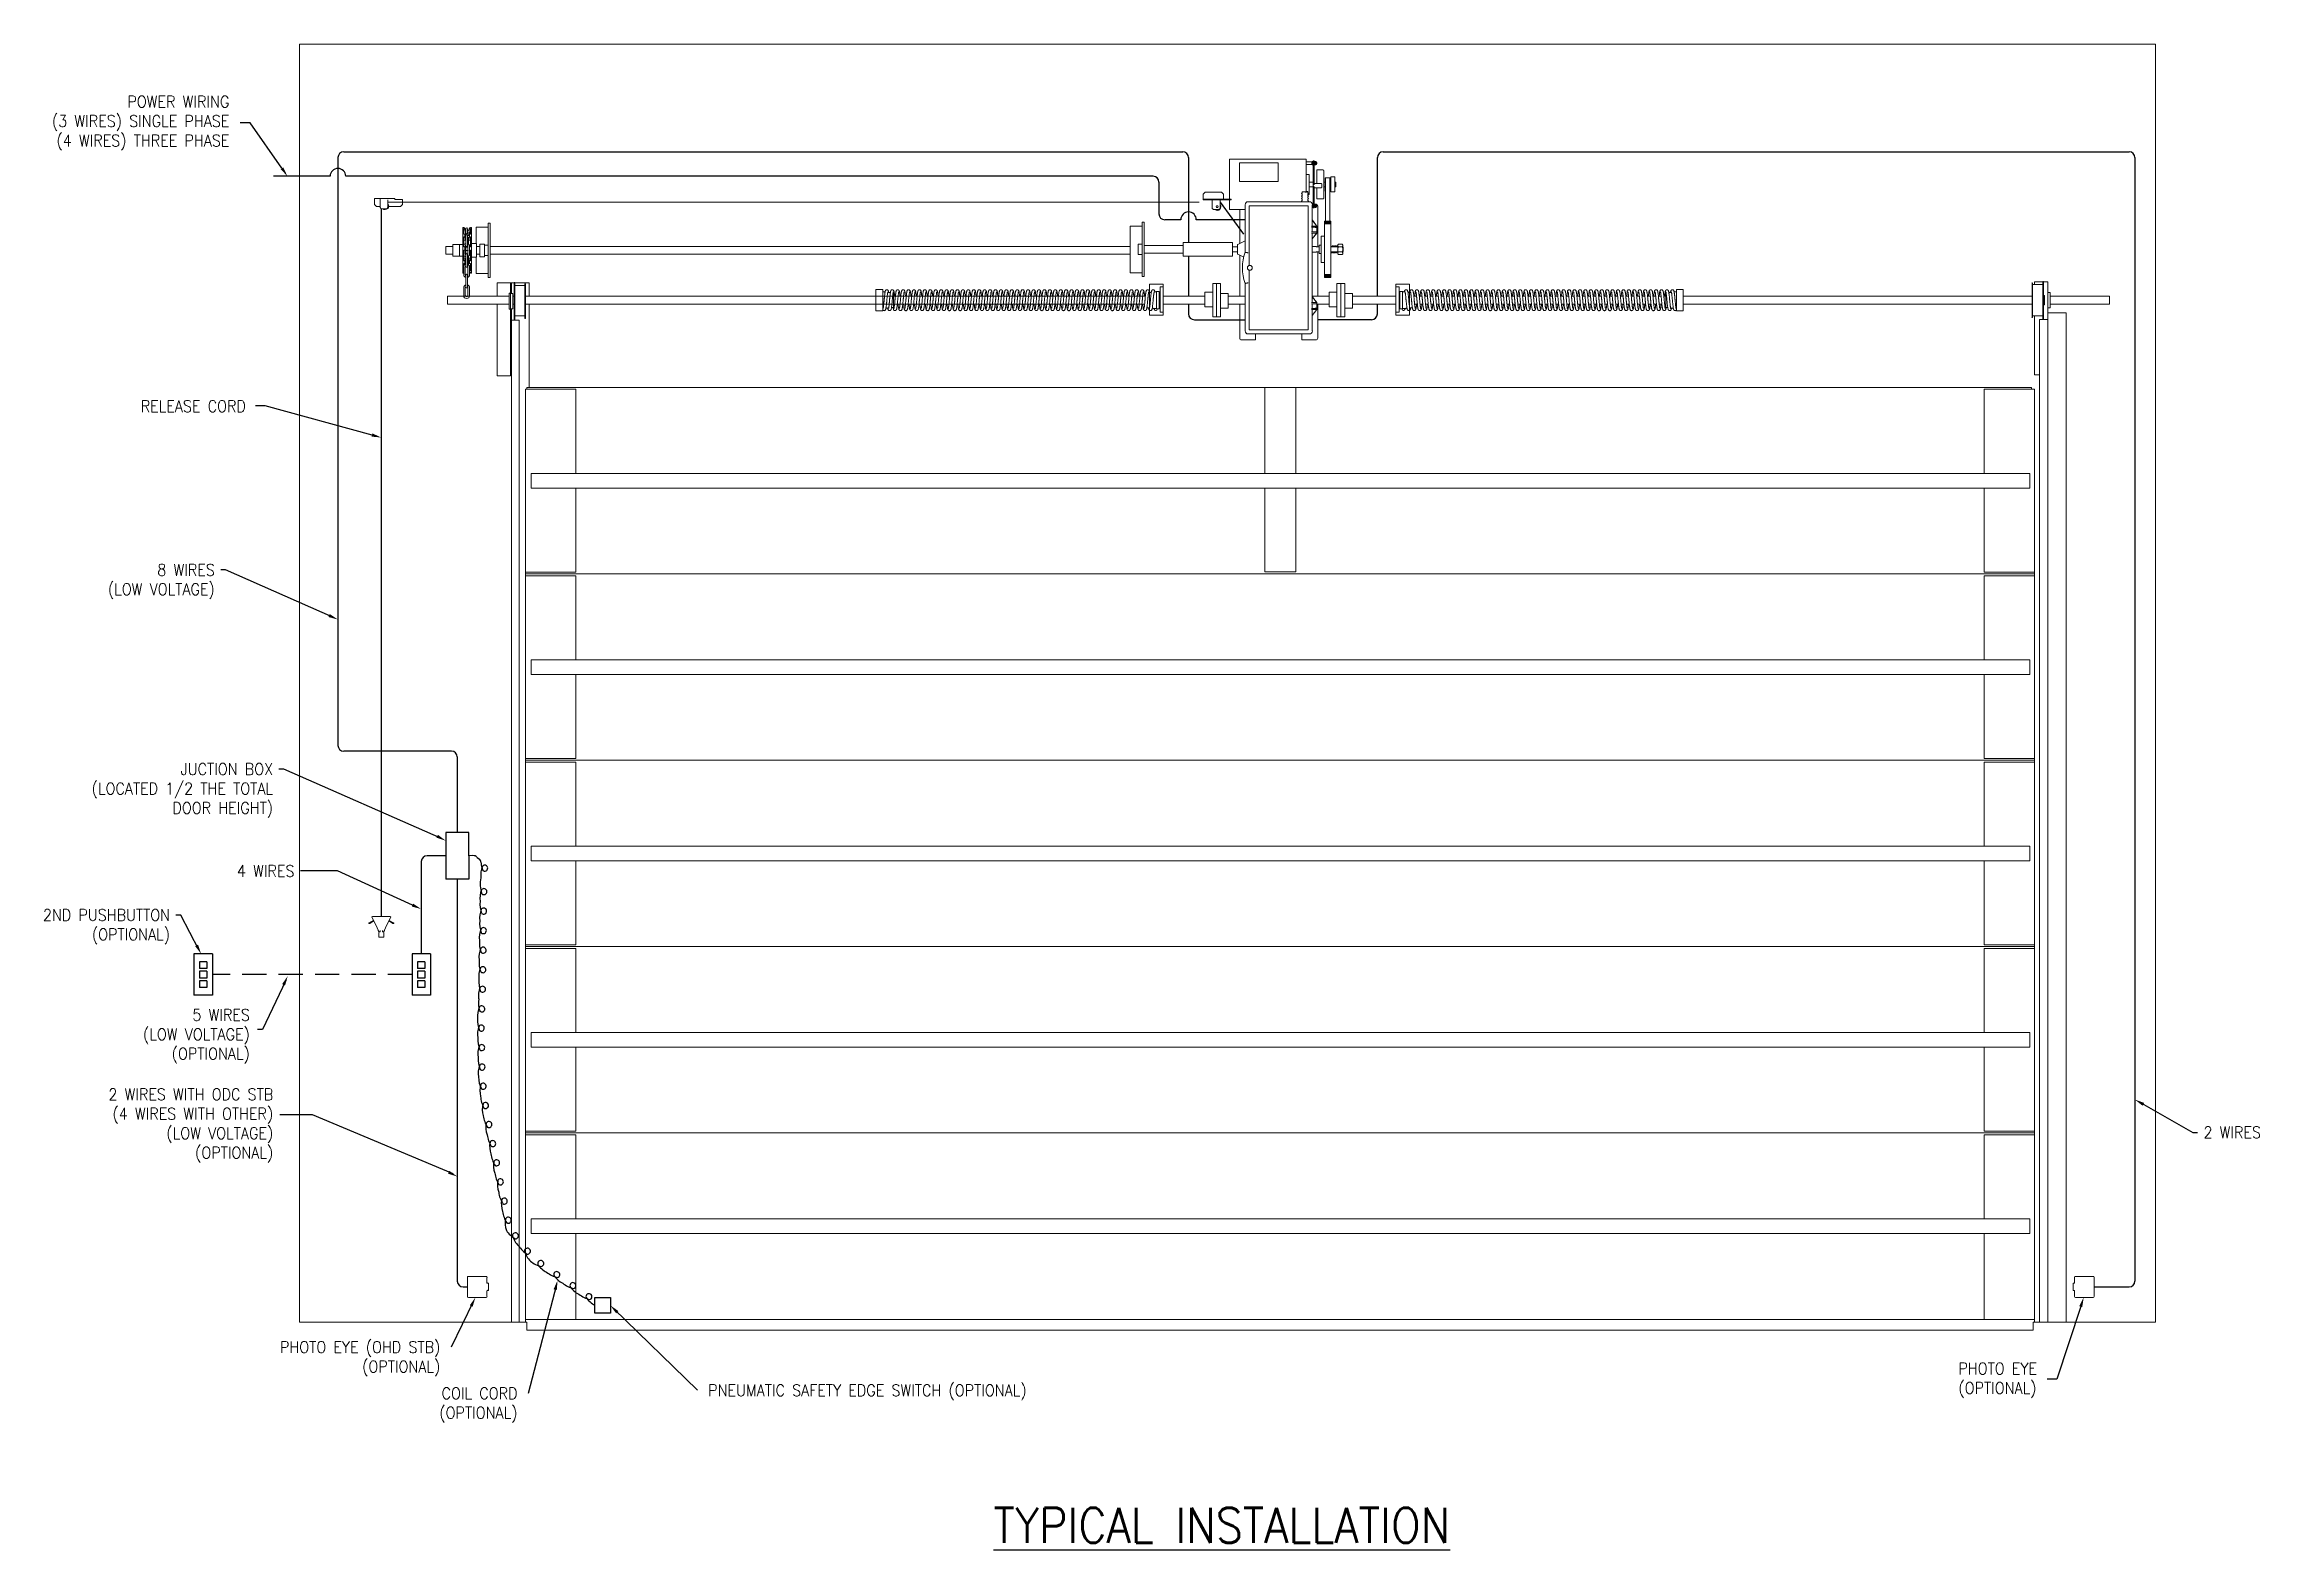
# Model space of a CAD drawing. Extents: x 14 to 299, y 54 to 248.
import ezdxf

# ---------------------------------------------------------------- set-up
doc = ezdxf.new("R2010")
doc.units = 0
doc.header["$LTSCALE"] = 0.5
doc.header["$MEASUREMENT"] = 0
doc.linetypes.add('HIDDEN', pattern=[0.375, 0.25, -0.125])
doc.layers.get('0').update_dxf_attribs({"linetype": 'CONTINUOUS'})
doc.layers.add('DIM', color=1, linetype='CONTINUOUS')
doc.layers.add('PEN1', color=4, linetype='CONTINUOUS')
doc.styles.add('ROMANS', font='romans.shx', dxfattribs={"width": 0.9, "height": 0.75})

msp = doc.modelspace()

# ---------------------------------------------------------------- texts
at = {"layer": 'DIM', "style": 'ROMANS', "width": 0.9}
msp.add_text('%%UTYPICAL INSTALLATION', height=4.5, dxfattribs=at).set_placement((135.95, 55.31))
at = {"layer": 'DIM', "char_height": 1.5, "style": 'ROMANS'}
for s, insert, attachment_point in [('POWER WIRING\\P(3 WIRES) SINGLE PHASE\\P(4 WIRES) THREE PHASE', (37.54, 241.63), 3), ('RELEASE CORD', (39.66, 202.41), 3), ('8 WIRES\\P(LOW VOLTAGE)', (35.66, 181.34), 3), ('JUCTION BOX\\P(LOCATED 1/2 THE TOTAL\\P DOOR HEIGHT)', (43.17, 155.68), 3), ('4 WIRES', (45.92, 142.56), 3), ('2ND PUSHBUTTON\\P(OPTIONAL)', (29.9, 136.89), 3), ('5 WIRES\\P(LOW VOLTAGE)\\P(OPTIONAL)', (40.18, 124.03), 3), ('2 WIRES WITH ODC STB\\P(4 WIRES WITH OTHER)\\P(LOW VOLTAGE)\\P(OPTIONAL)', (43.19, 113.79), 3), ('\\A1;2 WIRES', (291.81, 108.9), 1), ('PHOTO EYE (OHD STB)\\P(OPTIONAL)', (64.71, 81.24), 3), ('PHOTO EYE\\P(OPTIONAL)', (260.24, 78.48), 1), ('COIL CORD\\P(OPTIONAL)', (74.65, 75.29), 3), ('PNEUMATIC SAFETY EDGE SWITCH (OPTIONAL) ', (99.21, 75.68), 1)]:
    msp.add_mtext(s, dxfattribs=dict(at, insert=insert, attachment_point=attachment_point))

# ---------------------------------------------------------------- linework, layer by layer
for p, q in [((52.27, 234.42), (160.33, 234.42)), ((186.15, 234.42), (282.23, 234.42)), ((50.52, 231.28), (43.21, 231.28)), ((51.52, 233.67), (51.52, 157.99)), ((156.52, 231.28), (52.53, 231.28)), ((161.08, 233.67), (161.08, 222.74)), ((185.4, 215.82), (185.4, 233.67)), ((282.98, 233.67), (282.98, 89)), ((157.27, 230.53), (157.27, 226.43)), ((57.11, 227.14), (57.11, 135.96)), ((160.08, 225.68), (158.02, 225.68)), ((168.38, 225.68), (162.08, 225.68)), ((165.14, 227.94), (168.15, 223.81)), ((161.08, 220.99), (161.08, 215.82)), ((161.08, 214.82), (161.08, 213.55)), ((185.4, 213.55), (185.4, 214.82)), ((161.83, 212.8), (168.38, 212.8)), ((184.65, 212.8), (177.84, 212.8)), ((66.15, 157.24), (52.27, 157.24)), ((66.9, 156.49), (66.9, 146.77)), ((62.26, 143.02), (62.26, 131.12)), ((65.4, 143.77), (63.01, 143.77)), ((66.9, 140.77), (66.9, 89)), ((67.65, 88.25), (68.2, 88.25)), ((277.73, 88.25), (282.23, 88.25))]:
    msp.add_line(p, q)
at = {"linetype": 'HIDDEN', "ltscale": 25}
msp.add_line((61.07, 128.46), (35.36, 128.46), dxfattribs=at)
for centre, radius, start, end in [((52.27, 233.67), 0.75, 90, 180), ((160.33, 233.67), 0.75, 0, 90), ((186.15, 233.67), 0.75, 90, 180), ((282.23, 233.67), 0.75, 0, 90), ((51.52, 231.28), 1, 0, 180), ((156.52, 230.53), 0.75, 0, 90), ((158.02, 226.43), 0.75, 180, 270), ((161.08, 225.68), 1, 0, 180), ((161.83, 213.55), 0.75, 180, 270), ((184.65, 213.55), 0.75, 270, 0), ((52.27, 157.99), 0.75, 180, 270), ((66.15, 156.49), 0.75, 0, 90), ((63.01, 143.02), 0.75, 90, 180), ((67.65, 89), 0.75, 180, 270), ((282.23, 89), 0.75, 270, 0)]:
    msp.add_arc(centre, radius, start, end)
at = {"linetype": 'Continuous', "lineweight": 15}
msp.add_open_spline([(162.46, 227.94), (57.96, 227.94)], degree=1, dxfattribs=at)
at = {"layer": 'DIM', "linetype": 'Continuous', "lineweight": 15}
for p, q in [((46.57, 248.27), (285.63, 248.27)), ((46.57, 83.69), (46.57, 248.27)), ((285.63, 83.69), (285.63, 248.27)), ((166.35, 226.99), (166.35, 233.46)), ((167.66, 231.1), (167.66, 233)), ((172.61, 231.1), (172.61, 233)), ((176.23, 233.46), (176.23, 229.24)), ((176.23, 233.46), (176.23, 229.31)), ((176.6, 228.94), (176.6, 231.5)), ((176.98, 233.15), (176.98, 232.89)), ((176.98, 232.89), (176.98, 232.78)), ((177.11, 233.16), (177.01, 233.16)), ((177.11, 232.99), (177.01, 232.99)), ((177.11, 232.79), (177.01, 232.79)), ((177.11, 232.76), (177.01, 232.76)), ((177.14, 230.19), (177.14, 233.25)), ((177.24, 233.25), (177.24, 230.17)), ((177.34, 233.12), (177.34, 232.81)), ((177.37, 232.96), (177.37, 233.15)), ((177.37, 232.78), (177.37, 232.96)), ((177.4, 233.18), (177.47, 233.18)), ((177.4, 233.07), (177.47, 233.07)), ((177.4, 232.85), (177.47, 232.85)), ((177.4, 232.75), (177.47, 232.75)), ((177.5, 232.96), (177.5, 233.15)), ((177.5, 232.78), (177.5, 232.96)), ((177.56, 232.96), (177.56, 233.13)), ((177.56, 232.8), (177.56, 232.96)), ((177.6, 232.9), (177.6, 233.03)), ((177.62, 230.34), (177.62, 232.1)), ((178.51, 229.21), (178.51, 232)), ((179.41, 229.89), (179.41, 231.2)), ((179.91, 229.89), (179.91, 231.2)), ((56.22, 228.34), (56.22, 228.4)), ((56.22, 228.4), (56.47, 228.4)), ((56.22, 228.34), (56.22, 228.28)), ((56.22, 228.28), (56.22, 227.65)), ((58.59, 228.4), (56.47, 228.4)), ((56.96, 228.22), (56.96, 228.34)), ((58.59, 228.4), (58.84, 228.4)), ((58.84, 228.4), (58.84, 228.34)), ((58.84, 228.28), (58.84, 228.34)), ((58.84, 228.28), (58.84, 228.27)), ((163.21, 229.24), (162.96, 228.99)), ((162.96, 228.99), (162.96, 228.37)), ((162.96, 228.37), (162.96, 228.31)), ((162.96, 228.24), (162.96, 228.31)), ((162.96, 228.31), (163.21, 228.31)), ((165.33, 229.24), (163.21, 229.24)), ((163.21, 228.31), (166.33, 228.31)), ((165.58, 228.99), (165.33, 229.24)), ((165.58, 228.31), (165.58, 228.99)), ((166.33, 228.31), (166.58, 228.31)), ((166.58, 228.31), (166.58, 228.24)), ((167.66, 230.62), (167.66, 231.1)), ((172.61, 230.62), (167.66, 230.62)), ((172.61, 230.62), (172.61, 231.1)), ((177.14, 230.52), (176.6, 230.52)), ((177.14, 229.91), (176.6, 229.91)), ((177.14, 230.19), (177.14, 230.18)), ((177.14, 230.18), (177.14, 229.95)), ((177.14, 229.95), (177.14, 227.2)), ((178.17, 230.34), (177.24, 230.34)), ((177.24, 229.94), (177.24, 227.2)), ((177.24, 229.78), (178.17, 229.78)), ((177.62, 229.76), (177.62, 229.78)), ((177.62, 229.76), (177.62, 228.35)), ((178.23, 230.27), (178.23, 230.28)), ((178.23, 229.84), (178.23, 230.27)), ((178.51, 230.52), (178.66, 230.52)), ((178.51, 228.45), (178.51, 229.21)), ((178.66, 231.07), (178.66, 229.37)), ((178.74, 230.4), (178.74, 231.07)), ((178.74, 230.4), (178.74, 225.1)), ((179.29, 231.07), (179.29, 231.07)), ((179.29, 230.4), (179.29, 231.07)), ((179.29, 230.4), (179.29, 225.1)), ((179.29, 229.37), (179.29, 229.37)), ((179.41, 229.25), (179.41, 229.89)), ((179.91, 230.52), (180.07, 230.52)), ((179.91, 229.25), (179.91, 229.89)), ((180.07, 230.52), (180.07, 230.39)), ((180.07, 230.39), (180.07, 229.91)), ((56.22, 227.65), (56.47, 227.4)), ((56.47, 227.4), (56.96, 227.4)), ((56.96, 227.24), (56.96, 228.22)), ((56.96, 227.24), (57.11, 227.09)), ((57.81, 227.09), (57.11, 227.09)), ((57.81, 227.09), (57.96, 227.24)), ((57.96, 228.22), (57.96, 227.24)), ((58.07, 227.4), (59.59, 227.4)), ((58.84, 228.27), (59.84, 228.27)), ((59.59, 227.4), (59.84, 227.65)), ((59.84, 227.65), (59.84, 228.27)), ((163.21, 228.24), (162.96, 228.24)), ((163.21, 228.24), (166.33, 228.24)), ((164.14, 228.12), (164.14, 228.24)), ((164.14, 227.14), (164.14, 228.12)), ((164.14, 227.14), (164.29, 226.99)), ((164.99, 226.99), (164.29, 226.99)), ((164.99, 226.99), (165.14, 227.14)), ((165.14, 228.24), (165.14, 228.12)), ((165.14, 228.12), (165.14, 227.14)), ((166.58, 228.24), (166.33, 228.24)), ((167.67, 226.99), (167.67, 224.89)), ((168.38, 227.61), (168.38, 221.48)), ((176.64, 227.99), (168.76, 227.99)), ((168.89, 219.82), (168.89, 227.48)), ((176.51, 227.48), (168.89, 227.48)), ((176.51, 211.48), (176.51, 227.48)), ((177.13, 227.63), (177.02, 227.63)), ((177.02, 225.61), (177.02, 227.61)), ((177.11, 227.54), (177.02, 227.54)), ((177.11, 227.33), (177.02, 227.33)), ((177.11, 227.28), (177.02, 227.28)), ((177.02, 225.61), (177.02, 224.86)), ((177.02, 225.61), (177.02, 225.61)), ((177.59, 224.86), (177.02, 225.61)), ((177.03, 225.61), (177.02, 225.61)), ((177.03, 225.61), (177.48, 225.01)), ((177.34, 227.64), (177.34, 227.33)), ((177.37, 227.64), (177.34, 227.64)), ((177.34, 227.64), (177.34, 227.33)), ((177.37, 227.3), (177.37, 227.67)), ((177.4, 227.7), (177.47, 227.7)), ((177.4, 227.6), (177.47, 227.6)), ((177.4, 227.38), (177.47, 227.38)), ((177.4, 227.27), (177.47, 227.27)), ((177.5, 227.3), (177.5, 227.67)), ((177.56, 227.32), (177.56, 227.65)), ((177.6, 227.42), (177.6, 227.55)), ((177.73, 222.17), (177.73, 227.41)), ((178.61, 225.47), (178.61, 225.48)), ((178.61, 218.24), (178.61, 225.47)), ((178.75, 225.1), (178.75, 225.48)), ((178.82, 225.1), (178.82, 225.48)), ((178.84, 225.1), (178.84, 225.48)), ((178.92, 225.1), (178.92, 225.48)), ((178.93, 225.1), (178.93, 225.48)), ((179.01, 225.1), (179.01, 225.48)), ((179.02, 225.1), (179.02, 225.48)), ((179.1, 225.1), (179.1, 225.48)), ((179.12, 225.1), (179.12, 225.48)), ((179.19, 225.1), (179.19, 225.48)), ((179.21, 225.1), (179.21, 225.48)), ((179.28, 225.1), (179.28, 225.48)), ((179.29, 225.48), (179.29, 225.48)), ((179.42, 221.51), (179.42, 225.48)), ((153.55, 224.86), (153.55, 218.86)), ((155.09, 224.86), (153.55, 224.86)), ((155.09, 225.36), (155.09, 218.36)), ((155.09, 225.36), (155.36, 225.36)), ((155.36, 225.36), (155.36, 225.11)), ((155.36, 218.61), (155.36, 225.11)), ((160.38, 221.02), (160.38, 222.71)), ((166.76, 222.74), (166.76, 220.99)), ((167.45, 222.49), (168.38, 222.94)), ((167.67, 224.89), (167.67, 222.6)), ((176.93, 224.86), (177.57, 224.86)), ((176.93, 224.71), (177.52, 224.71)), ((177.52, 224.1), (176.93, 224.1)), ((177.57, 223.96), (176.93, 223.96)), ((177.31, 224.71), (177.02, 224.71)), ((177.02, 224.71), (177.02, 224.71)), ((177.02, 224.1), (177.02, 224.71)), ((177.02, 224.1), (177.31, 224.11)), ((177.02, 224.1), (177.02, 224.1)), ((177.02, 223.21), (177.02, 223.96)), ((177.02, 223.21), (177.59, 223.95)), ((177.48, 223.8), (177.02, 223.21)), ((177.02, 223.21), (177.02, 223.21)), ((177.02, 223.21), (177.02, 223.21)), ((177.02, 223.21), (177.02, 223.21)), ((177.02, 215.76), (177.02, 223.21)), ((177.02, 223.21), (177.02, 223.21)), ((177.02, 223.21), (177.02, 223.21)), ((177.62, 224.69), (177.38, 224.69)), ((177.38, 224.12), (177.62, 224.12)), ((177.48, 225.01), (177.51, 224.97)), ((177.48, 223.8), (177.51, 223.85)), ((177.51, 223.85), (177.48, 223.8)), ((177.48, 223.8), (177.48, 223.8)), ((177.48, 223.8), (177.48, 223.8)), ((177.48, 223.8), (177.48, 223.8)), ((177.51, 223.85), (177.51, 223.85)), ((177.57, 224.86), (177.59, 224.86)), ((177.59, 223.96), (177.57, 223.96)), ((177.59, 224.86), (177.59, 224.86)), ((177.59, 224.69), (177.59, 224.86)), ((177.59, 223.96), (177.59, 224.12)), ((177.59, 223.95), (177.59, 223.96)), ((178.18, 220.17), (178.18, 223.55)), ((178.6, 223.55), (178.6, 223.54)), ((178.6, 223.55), (178.6, 223.54)), ((178.6, 223.54), (178.6, 223.55)), ((178.6, 223.54), (178.6, 223.54)), ((178.6, 223.54), (178.6, 223.54)), ((178.6, 221.74), (178.6, 223.54)), ((154.61, 221.18), (154.61, 222.55)), ((167.38, 221.23), (167.38, 222.49)), ((167.38, 222.49), (167.45, 222.49)), ((167.38, 221.23), (167.45, 221.23)), ((167.45, 221.23), (168.2, 220.87)), ((167.67, 221.12), (167.67, 215.82)), ((177.73, 215.82), (177.73, 221.55)), ((177.9, 222.1), (177.9, 222.39)), ((177.9, 221.62), (177.9, 222.1)), ((177.9, 221.34), (177.9, 221.62)), ((178.6, 221.74), (178.6, 221.74)), ((178.6, 221.72), (178.6, 221.74)), ((178.6, 221.74), (178.6, 221.74)), ((178.6, 221.71), (178.6, 221.72)), ((178.6, 221.72), (178.6, 221.72)), ((178.6, 220.17), (178.6, 221.72)), ((178.61, 221.58), (178.61, 221.59)), ((179.42, 218.24), (179.42, 221.51)), ((180.29, 222.35), (180.29, 222.42)), ((180.29, 221.86), (180.29, 222.35)), ((180.29, 221.86), (180.29, 221.37)), ((180.29, 221.3), (180.29, 221.37)), ((180.37, 222.51), (180.88, 222.51)), ((180.37, 222.19), (180.88, 222.19)), ((180.37, 221.54), (180.88, 221.54)), ((180.37, 221.21), (180.88, 221.21)), ((180.95, 221.86), (180.95, 221.98)), ((180.95, 221.74), (180.95, 221.86)), ((180.96, 222.42), (180.96, 222.4)), ((180.96, 222.4), (180.96, 222.28)), ((180.96, 222.28), (180.96, 221.98)), ((180.96, 221.74), (180.96, 221.45)), ((180.96, 221.45), (180.96, 221.33)), ((180.96, 221.33), (180.96, 221.3)), ((181.01, 222.11), (181.01, 221.86)), ((181.01, 221.86), (181.01, 221.61)), ((153.55, 218.86), (155.09, 218.86)), ((155.36, 218.36), (155.09, 218.36)), ((155.36, 218.61), (155.36, 218.36)), ((164.2, 213.22), (164.2, 217.41)), ((164.7, 213.16), (164.7, 217.47)), ((164.7, 217.47), (164.7, 213.16)), ((165.2, 217.41), (165.2, 213.22)), ((168.38, 217.48), (168.38, 211.36)), ((168.89, 211.48), (168.89, 219.14)), ((178.74, 218.24), (178.74, 218.67)), ((178.75, 218.24), (178.75, 218.67)), ((178.82, 218.24), (178.82, 218.67)), ((178.84, 218.24), (178.84, 218.67)), ((178.92, 218.24), (178.92, 218.67)), ((178.93, 218.24), (178.93, 218.67)), ((179.01, 218.24), (179.01, 218.67)), ((179.02, 218.24), (179.02, 218.67)), ((179.1, 218.24), (179.1, 218.67)), ((179.12, 218.24), (179.12, 218.67)), ((179.19, 218.24), (179.19, 218.67)), ((179.21, 218.24), (179.21, 218.67)), ((179.28, 218.24), (179.28, 218.67)), ((179.29, 218.24), (179.29, 218.67)), ((179.42, 218.24), (179.42, 218.24)), ((180.2, 213.22), (180.2, 217.41)), ((180.7, 213.16), (180.7, 217.47)), ((181.2, 217.41), (181.2, 213.22)), ((270.03, 217.34), (270.03, 217.69)), ((270.03, 217.69), (271.11, 217.69)), ((271.19, 217.69), (271.75, 217.69)), ((271.75, 212.83), (271.75, 217.69)), ((65.64, 214.82), (65.64, 215.82)), ((163.2, 216.31), (163.2, 214.5)), ((166.2, 215.72), (166.2, 216.13)), ((166.2, 215.72), (166.2, 215.66)), ((166.2, 215.66), (166.2, 214.97)), ((166.2, 214.97), (166.2, 214.91)), ((166.2, 214.91), (166.2, 214.5)), ((166.2, 214.5), (166.2, 214.44)), ((166.2, 214.44), (166.2, 214.33)), ((167.67, 214.82), (167.67, 210.44)), ((176.93, 215.01), (177.57, 215.01)), ((176.93, 214.86), (177.52, 214.86)), ((177.52, 214.25), (176.93, 214.25)), ((177.57, 214.11), (176.93, 214.11)), ((177.02, 215.76), (177.02, 215.01)), ((177.02, 215.76), (177.02, 215.76)), ((177.59, 215.01), (177.02, 215.76)), ((177.03, 215.76), (177.02, 215.76)), ((177.31, 214.86), (177.02, 214.86)), ((177.02, 214.86), (177.02, 214.86)), ((177.02, 214.25), (177.02, 214.86)), ((177.02, 214.25), (177.31, 214.26)), ((177.02, 214.25), (177.02, 214.25)), ((177.02, 213.36), (177.02, 214.11)), ((177.02, 213.36), (177.59, 214.1)), ((177.03, 215.76), (177.48, 215.16)), ((177.62, 214.84), (177.38, 214.84)), ((177.38, 214.27), (177.62, 214.27)), ((177.57, 215.01), (177.59, 215.01)), ((177.59, 214.11), (177.57, 214.11)), ((177.59, 215.01), (177.59, 215.01)), ((177.59, 214.84), (177.59, 215.01)), ((177.59, 214.11), (177.59, 214.27)), ((177.59, 214.1), (177.59, 214.11)), ((177.73, 210.44), (177.73, 214.82)), ((179.2, 216.31), (179.2, 214.5)), ((182.2, 216.13), (182.2, 214.33)), ((279.7, 215.82), (279.7, 215.44)), ((279.7, 215.44), (279.7, 215.19)), ((279.7, 215.19), (279.7, 214.82)), ((176.51, 211.48), (168.89, 211.48)), ((177.48, 213.95), (177.02, 213.36)), ((177.02, 213.36), (177.02, 213.36)), ((177.02, 213.36), (177.02, 213.36)), ((177.02, 213.36), (177.02, 213.36)), ((177.02, 211.36), (177.02, 213.36)), ((177.02, 213.36), (177.02, 213.36)), ((177.02, 213.36), (177.02, 213.36)), ((177.48, 213.95), (177.51, 214)), ((177.51, 214), (177.48, 213.95)), ((177.48, 213.95), (177.48, 213.95)), ((177.48, 213.95), (177.48, 213.95)), ((177.48, 213.95), (177.48, 213.95)), ((177.51, 214), (177.51, 214)), ((167.92, 210.19), (169.48, 210.19)), ((168.76, 210.97), (176.64, 210.97)), ((169.48, 210.19), (169.57, 210.19)), ((169.71, 210.19), (169.57, 210.19)), ((169.72, 210.97), (169.72, 210.23)), ((169.72, 210.23), (169.72, 210.2)), ((175.68, 210.23), (175.68, 210.97)), ((175.68, 210.2), (175.68, 210.23)), ((175.83, 210.19), (175.69, 210.19)), ((175.83, 210.19), (175.92, 210.19)), ((177.48, 210.19), (175.92, 210.19)), ((75.66, 201.41), (75.66, 203.84)), ((75.66, 83.69), (75.66, 203.84)), ((75.66, 203.84), (75.82, 203.84)), ((75.82, 203.84), (81.97, 203.84)), ((170.92, 204.07), (75.86, 204.07)), ((75.86, 204.07), (75.86, 203.84)), ((81.97, 203.84), (82, 203.84)), ((82, 203.84), (82.16, 203.84)), ((82.16, 203.84), (82.16, 193.01)), ((170.92, 193.01), (170.92, 204.07)), ((174.92, 204.07), (170.92, 204.07)), ((174.92, 204.07), (174.92, 193.01)), ((269.64, 204.07), (174.92, 204.07)), ((263.73, 203.84), (263.56, 203.84)), ((263.56, 203.84), (263.56, 193.01)), ((263.75, 203.84), (263.73, 203.84)), ((269.9, 203.84), (263.75, 203.84)), ((269.64, 204.07), (269.64, 203.84)), ((270.06, 203.84), (269.9, 203.84)), ((270.06, 203.84), (270.06, 83.69)), ((269.42, 193.01), (76.42, 193.01)), ((76.42, 193.01), (76.42, 192.95)), ((76.42, 192.94), (76.42, 192.95)), ((76.42, 192.89), (76.42, 192.94)), ((76.42, 192.5), (76.42, 192.89)), ((76.42, 192.44), (76.42, 192.5)), ((76.42, 192.32), (76.42, 192.44)), ((76.42, 191.82), (76.42, 192.32)), ((76.42, 191.7), (76.42, 191.82)), ((76.42, 191.64), (76.42, 191.7)), ((76.42, 191.25), (76.42, 191.64)), ((76.42, 191.19), (76.42, 191.25)), ((76.42, 191.18), (76.42, 191.19)), ((76.42, 191.18), (76.42, 191.13)), ((269.42, 193.01), (269.42, 192.95)), ((269.42, 192.94), (269.42, 192.95)), ((269.42, 192.89), (269.42, 192.94)), ((269.42, 192.5), (269.42, 192.89)), ((269.42, 192.44), (269.42, 192.5)), ((269.42, 192.32), (269.42, 192.44)), ((269.42, 191.82), (269.42, 192.32)), ((269.42, 191.7), (269.42, 191.82)), ((269.42, 191.64), (269.42, 191.7)), ((269.42, 191.25), (269.42, 191.64)), ((269.42, 191.19), (269.42, 191.25)), ((269.42, 191.18), (269.42, 191.19)), ((269.42, 191.18), (269.42, 191.13)), ((269.42, 191.13), (76.42, 191.13)), ((82.16, 191.13), (82.16, 180.29)), ((170.92, 180.32), (170.92, 191.13)), ((174.92, 191.13), (174.92, 180.32)), ((263.56, 191.13), (263.56, 180.29)), ((82.16, 180.29), (75.66, 180.29)), ((270.06, 180.07), (75.66, 180.07)), ((75.66, 179.84), (82.16, 179.84)), ((263.9, 180.07), (81.83, 180.07)), ((82, 180.29), (81.97, 180.29)), ((81.97, 179.84), (82, 179.84)), ((82.16, 179.84), (82.16, 169.01)), ((174.92, 180.32), (170.92, 180.32)), ((270.06, 180.29), (263.56, 180.29)), ((270.06, 179.84), (263.56, 179.84)), ((263.56, 179.84), (263.56, 169.01)), ((269.42, 169.01), (76.42, 169.01)), ((76.42, 169.01), (76.42, 168.95)), ((76.42, 168.94), (76.42, 168.95)), ((76.42, 168.89), (76.42, 168.94)), ((76.42, 168.5), (76.42, 168.89)), ((76.42, 168.44), (76.42, 168.5)), ((76.42, 168.32), (76.42, 168.44)), ((269.42, 169.01), (269.42, 168.95)), ((269.42, 168.94), (269.42, 168.95)), ((269.42, 168.89), (269.42, 168.94)), ((269.42, 168.5), (269.42, 168.89)), ((269.42, 168.44), (269.42, 168.5)), ((269.42, 168.32), (269.42, 168.44)), ((76.42, 167.82), (76.42, 168.32)), ((76.42, 167.7), (76.42, 167.82)), ((76.42, 167.64), (76.42, 167.7)), ((76.42, 167.25), (76.42, 167.64)), ((76.42, 167.19), (76.42, 167.25)), ((76.42, 167.18), (76.42, 167.19)), ((76.42, 167.18), (76.42, 167.13)), ((269.42, 167.13), (76.42, 167.13)), ((82.16, 167.13), (82.16, 156.29)), ((263.56, 167.13), (263.56, 156.29)), ((269.42, 167.82), (269.42, 168.32)), ((269.42, 167.7), (269.42, 167.82)), ((269.42, 167.64), (269.42, 167.7)), ((269.42, 167.25), (269.42, 167.64)), ((269.42, 167.19), (269.42, 167.25)), ((269.42, 167.18), (269.42, 167.19)), ((269.42, 167.18), (269.42, 167.13)), ((82.16, 156.29), (75.66, 156.29)), ((270.06, 156.07), (75.66, 156.07)), ((75.66, 155.84), (82.16, 155.84)), ((263.9, 156.07), (81.83, 156.07)), ((82, 156.29), (81.97, 156.29)), ((81.97, 155.84), (82, 155.84)), ((82.16, 155.84), (82.16, 145.01)), ((270.06, 156.29), (263.56, 156.29)), ((270.06, 155.84), (263.56, 155.84)), ((263.56, 155.84), (263.56, 145.01)), ((269.42, 145.01), (76.42, 145.01)), ((76.42, 145.01), (76.42, 144.95)), ((76.42, 144.94), (76.42, 144.95)), ((76.42, 144.89), (76.42, 144.94)), ((76.42, 144.5), (76.42, 144.89)), ((76.42, 144.44), (76.42, 144.5)), ((76.42, 144.32), (76.42, 144.44)), ((76.42, 143.82), (76.42, 144.32)), ((76.42, 143.7), (76.42, 143.82)), ((76.42, 143.64), (76.42, 143.7)), ((76.42, 143.25), (76.42, 143.64)), ((76.42, 143.19), (76.42, 143.25)), ((76.42, 143.18), (76.42, 143.19)), ((76.42, 143.18), (76.42, 143.13)), ((269.42, 143.13), (76.42, 143.13)), ((82.16, 143.13), (82.16, 132.29)), ((263.56, 143.13), (263.56, 132.29)), ((269.42, 145.01), (269.42, 144.95)), ((269.42, 144.94), (269.42, 144.95)), ((269.42, 144.89), (269.42, 144.94)), ((269.42, 144.5), (269.42, 144.89)), ((269.42, 144.44), (269.42, 144.5)), ((269.42, 144.32), (269.42, 144.44)), ((269.42, 143.82), (269.42, 144.32)), ((269.42, 143.7), (269.42, 143.82)), ((269.42, 143.64), (269.42, 143.7)), ((269.42, 143.25), (269.42, 143.64)), ((269.42, 143.19), (269.42, 143.25)), ((269.42, 143.18), (269.42, 143.19)), ((269.42, 143.18), (269.42, 143.13)), ((55.57, 135.15), (56.1, 135.45)), ((55.61, 135.06), (56.15, 135.37)), ((55.87, 135.91), (55.96, 135.96)), ((55.89, 135.88), (56.45, 134.79)), ((55.96, 135.96), (58.26, 135.96)), ((56.1, 135.45), (56.11, 135.46)), ((56.15, 135.37), (56.15, 135.37)), ((56.45, 134.79), (56.69, 134.18)), ((56.97, 134.15), (56.97, 134.03)), ((57.25, 134.03), (57.25, 134.15)), ((57.77, 134.79), (57.53, 134.18)), ((58.34, 135.88), (57.77, 134.79)), ((58.07, 135.37), (58.07, 135.37)), ((58.61, 135.06), (58.07, 135.37)), ((58.11, 135.46), (58.12, 135.45)), ((58.66, 135.15), (58.12, 135.45)), ((58.26, 135.96), (58.35, 135.91)), ((56.78, 133.91), (56.78, 133.36)), ((56.91, 133.97), (56.82, 133.97)), ((56.84, 133.3), (57.39, 133.3)), ((57.4, 133.97), (57.31, 133.97)), ((57.45, 133.36), (57.45, 133.91)), ((75.66, 132.29), (82.16, 132.29)), ((270.06, 132.07), (75.66, 132.07)), ((75.66, 131.84), (82.16, 131.84)), ((270.06, 132.07), (81.83, 132.07)), ((81.97, 131.84), (82, 131.84)), ((82.16, 131.84), (82.16, 121.01)), ((270.06, 132.29), (263.56, 132.29)), ((270.06, 131.84), (263.56, 131.84)), ((263.56, 131.84), (263.56, 121.01)), ((269.42, 121.01), (76.42, 121.01)), ((76.42, 121.01), (76.42, 120.95)), ((76.42, 120.94), (76.42, 120.95)), ((76.42, 120.89), (76.42, 120.94)), ((76.42, 120.5), (76.42, 120.89)), ((76.42, 120.44), (76.42, 120.5)), ((76.42, 120.32), (76.42, 120.44)), ((76.42, 119.82), (76.42, 120.32)), ((269.42, 121.01), (269.42, 120.95)), ((269.42, 120.94), (269.42, 120.95)), ((269.42, 120.89), (269.42, 120.94)), ((269.42, 120.5), (269.42, 120.89)), ((269.42, 120.44), (269.42, 120.5)), ((269.42, 120.32), (269.42, 120.44)), ((269.42, 119.82), (269.42, 120.32)), ((76.42, 119.7), (76.42, 119.82)), ((76.42, 119.64), (76.42, 119.7)), ((76.42, 119.25), (76.42, 119.64)), ((76.42, 119.19), (76.42, 119.25)), ((76.42, 119.18), (76.42, 119.19)), ((76.42, 119.18), (76.42, 119.13)), ((269.42, 119.13), (76.42, 119.13)), ((82.16, 119.13), (82.16, 108.29)), ((263.56, 119.13), (263.56, 108.29)), ((269.42, 119.7), (269.42, 119.82)), ((269.42, 119.64), (269.42, 119.7)), ((269.42, 119.25), (269.42, 119.64)), ((269.42, 119.19), (269.42, 119.25)), ((269.42, 119.18), (269.42, 119.19)), ((269.42, 119.18), (269.42, 119.13)), ((75.66, 108.29), (82.16, 108.29)), ((270.06, 108.07), (75.66, 108.07)), ((75.66, 107.84), (82.16, 107.84)), ((262.45, 108.07), (81.83, 108.07)), ((81.97, 107.84), (82, 107.84)), ((82.16, 107.84), (82.16, 97.01)), ((270.06, 108.29), (263.56, 108.29)), ((270.06, 107.84), (263.56, 107.84)), ((263.56, 107.84), (263.56, 107.25)), ((263.56, 107.84), (263.56, 97.01)), ((269.42, 97.01), (76.42, 97.01)), ((76.42, 97.01), (76.42, 96.95)), ((76.42, 96.94), (76.42, 96.95)), ((76.42, 96.89), (76.42, 96.94)), ((76.42, 96.5), (76.42, 96.89)), ((76.42, 96.44), (76.42, 96.5)), ((76.42, 96.32), (76.42, 96.44)), ((76.42, 95.82), (76.42, 96.32)), ((76.42, 95.7), (76.42, 95.82)), ((76.42, 95.64), (76.42, 95.7)), ((76.42, 95.25), (76.42, 95.64)), ((76.42, 95.19), (76.42, 95.25)), ((76.42, 95.18), (76.42, 95.19)), ((76.42, 95.18), (76.42, 95.13)), ((269.42, 95.13), (76.42, 95.13)), ((82.16, 95.13), (82.16, 84.07)), ((263.56, 95.13), (263.56, 84.07)), ((269.42, 97.01), (269.42, 96.95)), ((269.42, 96.94), (269.42, 96.95)), ((269.42, 96.89), (269.42, 96.94)), ((269.42, 96.5), (269.42, 96.89)), ((269.42, 96.44), (269.42, 96.5)), ((269.42, 96.32), (269.42, 96.44)), ((269.42, 95.82), (269.42, 96.32)), ((269.42, 95.7), (269.42, 95.82)), ((269.42, 95.64), (269.42, 95.7)), ((269.42, 95.25), (269.42, 95.64)), ((269.42, 95.19), (269.42, 95.25)), ((269.42, 95.18), (269.42, 95.19)), ((269.42, 95.18), (269.42, 95.13)), ((68.2, 89.48), (68.2, 87.02)), ((70.6, 89.6), (68.32, 89.6)), ((70.72, 88.77), (70.72, 89.48)), ((70.77, 88.72), (70.9, 88.72)), ((275.16, 88.72), (275.03, 88.72)), ((275.21, 88.77), (275.21, 89.48)), ((275.33, 89.6), (277.6, 89.6)), ((277.73, 89.48), (277.73, 87.02)), ((68.32, 86.9), (70.6, 86.9)), ((70.72, 87.02), (70.72, 87.73)), ((70.9, 87.78), (70.77, 87.78)), ((275.03, 87.78), (275.16, 87.78)), ((275.21, 87.02), (275.21, 87.73)), ((277.6, 86.9), (275.33, 86.9)), ((75.86, 83.69), (46.57, 83.69)), ((270.06, 84.07), (75.66, 84.07)), ((75.86, 82.66), (75.86, 83.69)), ((269.86, 82.66), (269.86, 83.69)), ((285.63, 83.69), (269.86, 83.69)), ((269.86, 82.66), (75.86, 82.66))]:
    msp.add_line(p, q, dxfattribs=at)
at = {"layer": 'DIM'}
for p, q in [((40.2, 238.17), (38.95, 238.17)), ((44.31, 232.3), (40.2, 238.17)), ((42.17, 201.7), (40.92, 201.7)), ((55.91, 197.95), (42.17, 201.7)), ((37.05, 180.59), (36.42, 180.59)), ((50.96, 174.45), (37.05, 180.59)), ((44.56, 154.93), (43.93, 154.93)), ((64.85, 146), (44.56, 154.93)), ((68.4, 146.77), (65.4, 146.77)), ((65.4, 146.77), (65.4, 140.77)), ((68.4, 143.77), (68.4, 146.77)), ((68.91, 143.79), (68.4, 143.77)), ((68.4, 143.77), (68.4, 140.77)), ((69.42, 143.61), (69.69, 143.38)), ((51.45, 141.81), (46.68, 141.81)), ((61.69, 137.16), (51.45, 141.81)), ((68.4, 140.77), (65.4, 140.77)), ((31.29, 136.14), (30.66, 136.14)), ((33.62, 131.67), (31.29, 136.14)), ((32.98, 131.12), (32.98, 125.8)), ((35.36, 131.12), (32.98, 131.12)), ((33.7, 130.12), (33.7, 129.24)), ((34.64, 130.12), (33.7, 130.12)), ((34.64, 129.24), (33.7, 129.24)), ((34.64, 128.93), (33.7, 128.93)), ((33.7, 128.93), (33.7, 127.99)), ((34.64, 130.12), (34.64, 129.24)), ((34.64, 128.93), (34.64, 127.99)), ((35.36, 131.12), (35.36, 125.8)), ((61.07, 131.12), (61.07, 125.8)), ((63.45, 131.12), (61.07, 131.12)), ((61.79, 130.12), (61.79, 129.24)), ((62.73, 130.12), (61.79, 130.12)), ((62.73, 129.24), (61.79, 129.24)), ((62.73, 128.93), (61.79, 128.93)), ((61.79, 128.93), (61.79, 127.99)), ((62.73, 130.12), (62.73, 129.24)), ((62.73, 128.93), (62.73, 127.99)), ((63.45, 131.12), (63.45, 125.8)), ((35.36, 125.8), (32.98, 125.8)), ((34.64, 127.99), (33.7, 127.99)), ((34.64, 127.68), (33.7, 127.68)), ((33.7, 127.68), (33.7, 126.8)), ((34.64, 126.8), (33.7, 126.8)), ((34.64, 127.68), (34.64, 126.8)), ((44.79, 127.71), (41.79, 121.39)), ((63.45, 125.8), (61.07, 125.8)), ((62.73, 127.99), (61.79, 127.99)), ((62.73, 127.68), (61.79, 127.68)), ((61.79, 127.68), (61.79, 126.8)), ((62.73, 126.8), (61.79, 126.8)), ((62.73, 127.68), (62.73, 126.8)), ((41.79, 121.39), (41.16, 121.39)), ((283.52, 112.07), (290.43, 108.15)), ((48.23, 110.39), (44.03, 110.39)), ((66.38, 102.8), (48.23, 110.39)), ((290.43, 108.15), (291.05, 108.15)), ((70.77, 88.72), (70.76, 88.72)), ((79.66, 88.5), (76.04, 74.54)), ((275.17, 88.72), (275.16, 88.72)), ((68.96, 86.34), (66.09, 80.49)), ((70.77, 87.78), (70.76, 87.78)), ((84.62, 84.88), (84.62, 86.88)), ((84.62, 86.88), (86.62, 86.88)), ((86.62, 86.88), (86.62, 84.88)), ((276, 85.71), (272.93, 76.35)), ((275.17, 87.78), (275.16, 87.78)), ((86.62, 84.88), (84.62, 84.88)), ((87.05, 85.43), (97.83, 74.93)), ((272.93, 76.35), (271.68, 76.35))]:
    msp.add_line(p, q, dxfattribs=at)
at = {"layer": 'DIM', "color": 1, "linetype": 'Continuous', "lineweight": 15}
for p, q in [((67.59, 224.68), (67.59, 224.25)), ((67.59, 224.25), (67.59, 218.79)), ((67.74, 224.64), (67.74, 224.68)), ((67.87, 224.64), (67.74, 224.64)), ((67.87, 224.54), (67.74, 224.54)), ((67.74, 223.82), (67.74, 224.54)), ((67.87, 223.82), (67.74, 223.82)), ((67.87, 223.48), (67.74, 223.48)), ((67.74, 222.19), (67.74, 223.48)), ((67.99, 223.06), (67.74, 223.06)), ((67.87, 224.64), (67.87, 224.54)), ((67.87, 223.82), (67.87, 223.48)), ((67.99, 223.93), (67.94, 223.93)), ((67.99, 224.06), (67.99, 224.04)), ((67.99, 224.04), (67.99, 223.93)), ((67.99, 223.93), (67.99, 223.56)), ((67.99, 223.69), (67.99, 223.7)), ((67.99, 223.35), (67.99, 223.06)), ((67.99, 223.06), (67.99, 222.62)), ((67.99, 222.62), (67.99, 222.85)), ((68.01, 224.51), (68.01, 223.97)), ((68.01, 223.65), (68.01, 223.55)), ((68.01, 222.72), (68.01, 222.29)), ((68.21, 223.97), (68.21, 224.51)), ((68.21, 223.55), (68.21, 223.65)), ((68.21, 222.29), (68.21, 222.72)), ((68.34, 223.39), (68.34, 223.06)), ((68.59, 223.06), (68.34, 223.06)), ((68.34, 223.06), (68.34, 222.55)), ((68.34, 222.85), (68.34, 222.55)), ((68.47, 224.64), (68.47, 224.54)), ((68.59, 224.64), (68.47, 224.64)), ((68.59, 224.54), (68.47, 224.54)), ((68.47, 223.82), (68.47, 223.48)), ((68.59, 223.82), (68.47, 223.82)), ((68.59, 223.48), (68.47, 223.48)), ((68.59, 223.93), (68.48, 223.93)), ((68.59, 224.64), (68.59, 224.68)), ((68.59, 223.82), (68.59, 224.54)), ((68.59, 222.19), (68.59, 223.48)), ((68.74, 224.68), (68.74, 224.25)), ((68.74, 224.25), (68.74, 218.79)), ((69.34, 224.74), (69.34, 222.62)), ((70.88, 224.74), (69.34, 224.74)), ((69.36, 220.85), (69.36, 222.62)), ((70.88, 225.24), (71.15, 225.24)), ((70.88, 218.24), (70.88, 225.24)), ((71.15, 225.24), (71.15, 224.99)), ((71.15, 218.49), (71.15, 224.99)), ((65.4, 221.74), (65.4, 222.23)), ((65.4, 221.24), (65.4, 221.74)), ((66.3, 222.49), (66.3, 221.38)), ((66.3, 221.38), (66.3, 220.99)), ((67.17, 222.49), (67.17, 220.99)), ((67.87, 222.19), (67.74, 222.19)), ((67.87, 221.76), (67.74, 221.76)), ((67.74, 220.4), (67.74, 221.76)), ((67.99, 220.74), (67.74, 220.74)), ((67.87, 220.4), (67.74, 220.4)), ((67.87, 220.02), (67.74, 220.02)), ((67.74, 219.73), (67.74, 220.02)), ((67.87, 222.19), (67.87, 221.76)), ((67.87, 220.4), (67.87, 220.02)), ((67.99, 221.68), (67.93, 221.68)), ((67.99, 221.49), (67.99, 222.4)), ((67.99, 222.4), (67.99, 222.16)), ((67.99, 222.16), (67.99, 221.68)), ((67.99, 222.15), (68.27, 222.15)), ((67.99, 221.72), (68.27, 221.72)), ((67.99, 221.68), (67.99, 221.11)), ((67.99, 220.89), (67.99, 220.74)), ((67.99, 220.74), (67.99, 220.33)), ((67.99, 220.33), (67.99, 219.97)), ((67.99, 219.97), (67.99, 220.12)), ((67.99, 219.75), (67.99, 219.7)), ((67.99, 219.74), (68, 219.74)), ((68, 221.23), (68, 220.96)), ((68, 219.93), (68, 219.66)), ((68.2, 220.96), (68.2, 221.23)), ((68.2, 219.66), (68.2, 219.93)), ((68.21, 219.66), (68.21, 219.74)), ((68.34, 220.96), (68.34, 220.74)), ((68.34, 220.74), (68.34, 220.33)), ((68.59, 220.74), (68.34, 220.74)), ((68.34, 220.33), (68.34, 219.9)), ((68.34, 220.12), (68.34, 219.9)), ((68.47, 222.19), (68.47, 221.76)), ((68.59, 222.19), (68.47, 222.19)), ((68.59, 221.76), (68.47, 221.76)), ((68.59, 221.68), (68.47, 221.68)), ((68.47, 220.4), (68.47, 220.02)), ((68.59, 220.4), (68.47, 220.4)), ((68.59, 220.02), (68.47, 220.02)), ((68.59, 220.4), (68.59, 221.76)), ((68.59, 219.11), (68.59, 220.02)), ((69.34, 220.85), (69.34, 218.74)), ((69.36, 221.24), (69.36, 221.24)), ((69.78, 221.24), (69.36, 221.24)), ((69.78, 220.92), (69.78, 222.55)), ((70.4, 220.92), (70.4, 222.55)), ((68, 218.55), (68, 218.28)), ((68, 217.26), (68, 216.99)), ((68.2, 218.28), (68.2, 218.55)), ((68.2, 216.99), (68.2, 217.26)), ((68.59, 219.7), (68.46, 219.7)), ((68.59, 219.11), (68.47, 219.11)), ((68.59, 218.94), (68.47, 218.94)), ((68.59, 218.83), (68.47, 218.83)), ((68.59, 218.79), (68.59, 218.94)), ((69.34, 218.74), (70.88, 218.74)), ((71.15, 218.24), (70.88, 218.24)), ((71.15, 218.49), (71.15, 218.24)), ((72.04, 215.82), (72.04, 217.57)), ((72.04, 217.57), (73.48, 217.57)), ((73.64, 217.57), (73.48, 217.57)), ((73.76, 217.57), (73.64, 217.57)), ((73.76, 214.82), (73.76, 217.57)), ((73.76, 217.57), (76.14, 217.57)), ((73.86, 217.57), (73.86, 216.19)), ((76.14, 217.57), (76.14, 215.82)), ((72.04, 205.57), (72.04, 214.82)), ((73.56, 216.23), (73.76, 216.23)), ((73.56, 214.16), (73.76, 214.16)), ((73.76, 205.57), (73.76, 214.82)), ((73.86, 214.19), (73.86, 83.69)), ((74.05, 216.19), (74.05, 214.19)), ((76.14, 214.82), (76.14, 204.07)), ((272.07, 216.32), (272.07, 214.32)), ((74.86, 212.75), (73.86, 212.75)), ((74.86, 212.75), (74.86, 83.69)), ((270.03, 205.69), (270.03, 213.31)), ((271.75, 212.83), (270.69, 212.83)), ((270.69, 212.83), (270.69, 83.69)), ((271.85, 213.69), (271.75, 213.69)), ((271.75, 83.69), (271.75, 212.83)), ((271.75, 83.69), (271.75, 212.83)), ((271.95, 213.69), (271.85, 213.69)), ((274.13, 213.69), (271.95, 213.69)), ((274.13, 213.69), (274.13, 83.69)), ((73.76, 205.57), (72.04, 205.57)), ((270.69, 205.69), (270.03, 205.69))]:
    msp.add_line(p, q, dxfattribs=at)
at = {"layer": 'DIM', "linetype": 'Continuous', "lineweight": 15, "flags": 128}
for points in [[(180.7, 217.47), (180.7, 217.47)], [(55.49, 135.11), (55.49, 135.11), (55.5, 135.12), (55.53, 135.13), (55.57, 135.15)], [(55.53, 135.02), (55.54, 135.02), (55.55, 135.03), (55.58, 135.04), (55.61, 135.06)], [(56.82, 133.97), (56.8, 133.99), (56.78, 134.02), (56.76, 134.06), (56.73, 134.1), (56.71, 134.14), (56.69, 134.18)], [(57.53, 134.18), (57.52, 134.14), (57.49, 134.1), (57.47, 134.06), (57.44, 134.02), (57.42, 133.99), (57.4, 133.97)], [(58.69, 135.02), (58.69, 135.02), (58.67, 135.03), (58.65, 135.04), (58.61, 135.06)], [(58.74, 135.11), (58.73, 135.11), (58.72, 135.12), (58.69, 135.13), (58.66, 135.15)]]:
    msp.add_lwpolyline(points, dxfattribs=at)
at = {"layer": 'DIM', "linetype": 'Continuous', "lineweight": 15}
for centre, radius in [((164.77, 227.36), 0.125), ((168.97, 219.48), 0.313)]:
    msp.add_circle(centre, radius, dxfattribs=at)
for centre, radius, start, end in [((177.29, 233.12), 0.0515, 0, 180), ((177.29, 232.81), 0.0515, 180, 0), ((177.54, 233.13), 0.02, 0, 90), ((177.54, 232.8), 0.02, 270, 0), ((175.71, 229.05), 0.075, 90, 270), ((175.71, 228.72), 0.075, 90, 270), ((175.71, 228.39), 0.075, 90, 270), ((176.44, 229.05), 0.075, 270, 90), ((176.44, 228.72), 0.075, 270, 90), ((176.44, 228.39), 0.075, 270, 90), ((177.22, 230.44), 0.271, 250.9921, 273.6143), ((177.22, 230.21), 0.27, 250.9757, 273.5559), ((178.17, 230.28), 0.0599, 0.1001, 90.1177), ((178.17, 229.84), 0.0599, 269.8823, 359.8999), ((57.59, 227.46), 0.48, 230.4288, 39.5712), ((164.77, 227.36), 0.48, 230.4288, 39.5712), ((168.76, 227.61), 0.386, 90, 180), ((175.71, 228.05), 0.075, 90, 234.939), ((176.44, 228.05), 0.075, 305.061, 90), ((176.64, 227.61), 0.386, 0, 90), ((177.29, 227.64), 0.0515, 0, 180), ((177.29, 227.33), 0.0515, 180, 0), ((177.29, 227.64), 0.0515, 0, 61.5934), ((177.29, 227.33), 0.0515, 298.5705, 0), ((177.54, 227.65), 0.02, 0, 90), ((177.54, 227.32), 0.02, 270, 0), ((177.48, 227.41), 0.25, 0, 72.1817), ((174.04, 219.48), 6.01, 160.5466, 199.4534), ((168.97, 219.48), 0.315, 102.5867, 257.4133), ((177.64, 222.3), 0.125, 210, 270), ((177.64, 221.42), 0.125, 90, 150), ((178.15, 222.42), 0.0312, 270, 0), ((178.15, 221.3), 0.0312, 0, 90), ((164.26, 217.41), 0.06, 90, 180), ((165.14, 217.41), 0.06, 0, 90), ((180.26, 217.41), 0.06, 90, 180), ((181.14, 217.41), 0.06, 0, 90), ((163.26, 216.31), 0.06, 90, 180), ((163.26, 214.5), 0.06, 180, 270), ((166.14, 216.13), 0.06, 0, 90), ((166.14, 214.33), 0.06, 270, 0), ((179.26, 216.31), 0.06, 90, 180), ((179.26, 214.5), 0.06, 180, 270), ((180.14, 216.43), 0.06, 270, 0), ((180.14, 214.38), 0.06, 0, 90), ((181.26, 216.25), 0.06, 180, 270), ((181.26, 214.21), 0.06, 90, 180), ((182.14, 216.13), 0.06, 0, 90), ((182.14, 214.33), 0.06, 270, 0), ((164.26, 213.22), 0.06, 180, 270), ((165.14, 213.22), 0.06, 270, 0), ((168.76, 211.36), 0.386, 180, 270), ((176.64, 211.36), 0.386, 270, 0), ((180.26, 213.22), 0.06, 180, 270), ((181.14, 213.22), 0.06, 270, 0), ((167.92, 210.44), 0.25, 180, 270), ((177.48, 210.44), 0.25, 270, 0), ((55.98, 135.94), 0.113, 196.4822, 212.0141), ((56.16, 135.35), 0.122, 115.5366, 119.4495), ((58.06, 135.35), 0.122, 60.5505, 64.4634), ((58.24, 135.94), 0.113, 327.9859, 343.5178), ((56.84, 133.91), 0.0628, 103.679, 179.1046), ((56.84, 133.36), 0.06, 180, 270), ((56.91, 134.03), 0.06, 270, 0), ((57.31, 134.03), 0.06, 180, 270), ((57.39, 133.36), 0.06, 270, 0), ((57.38, 133.91), 0.0628, 0.8954, 76.321), ((70.77, 88.77), 0.0494, 179.632, 260.1468), ((196.89, 88.25), 125.99, 179.7876, 180.2124), ((149.04, 88.25), 125.99, 359.7876, 0.2124), ((275.16, 88.77), 0.0494, 279.8532, 0.368), ((70.77, 87.73), 0.0487, 99.328, 180.4142), ((275.16, 87.73), 0.0487, 359.5858, 80.672)]:
    msp.add_arc(centre, radius, start, end, dxfattribs=at)
at = {"layer": 'DIM', "color": 1, "linetype": 'Continuous', "lineweight": 15}
for centre, radius, start, end in [((68.1, 222.27), 0.372, 104.7508, 164.2063), ((68.17, 223.72), 0.175, 180, 187.387), ((68.11, 224.51), 0.103, 0, 180), ((68.11, 223.97), 0.103, 180, 360), ((68.11, 223.65), 0.103, 0, 180), ((68.1, 222.27), 0.373, 0, 72.7993), ((68.1, 219.62), 0.373, 106.3701, 180), ((68.1, 221.24), 0.373, 195.7937, 253.3091), ((68.1, 222.27), 0.168, 124.3625, 180), ((68.1, 221.24), 0.168, 180, 231.0676), ((68.1, 219.62), 0.168, 127.3828, 180), ((68.1, 221.23), 0.103, 0, 180), ((68.11, 222.29), 0.103, 180, 0), ((68.1, 221.24), 0.167, 307.2151, 360), ((68.1, 221.24), 0.372, 285.781, 360), ((68.1, 219.62), 0.373, 0, 73.8992), ((68.1, 219.62), 0.168, 0, 51.9213), ((68.1, 222.27), 0.168, 0, 49.1708), ((68.1, 218.59), 0.372, 180, 254.0255), ((68.1, 216.93), 0.373, 105.8417, 180), ((68.1, 218.59), 0.167, 180, 232.2633), ((68.1, 216.93), 0.168, 127.3784, 180), ((68.1, 219.66), 0.103, 180, 0), ((68.1, 218.55), 0.103, 0, 180), ((68.1, 216.99), 0.103, 180, 0), ((68.11, 219.66), 0.103, 273.2489, 0), ((68.1, 218.59), 0.168, 307.7232, 360), ((68.1, 218.59), 0.373, 285.9695, 360), ((68.1, 216.93), 0.372, 0, 73.8976), ((68.1, 216.93), 0.167, 0, 51.9168), ((68.1, 215.9), 0.372, 180, 0), ((68.1, 215.9), 0.168, 180, 0)]:
    msp.add_arc(centre, radius, start, end, dxfattribs=at)
at = {"layer": 'DIM'}
for centre, radius, start, end in [((68.94, 143.04), 0.75, 49.7804, 91.9995), ((69.21, 142.81), 0.75, 4.3228, 49.7804), ((73.7, 143.15), 3.75, 184.3228, 199.6201), ((73.59, 140.13), 3.75, 167.8023, 199.6201), ((72.79, 141.29), 2.88, 156.9377, 187.2735), ((70.43, 142.17), 0.388, 227.1173, 140.3303), ((72.68, 138.27), 2.88, 156.9377, 187.2735), ((73.56, 137.62), 3.75, 175.5775, 199.6201), ((70.29, 136.64), 0.388, 227.1173, 140.3303), ((70.32, 139.15), 0.388, 227.1173, 140.3303), ((72.61, 133.24), 2.88, 156.9377, 187.2735), ((72.64, 135.76), 2.88, 156.9377, 187.2735), ((73.52, 135.1), 3.75, 175.5775, 199.6201), ((70.25, 134.13), 0.388, 227.1173, 140.3303), ((72.57, 130.73), 2.88, 156.9377, 187.2735), ((73.49, 132.59), 3.75, 175.5775, 199.6201), ((70.22, 131.61), 0.388, 227.1173, 140.3303), ((72.54, 128.22), 2.88, 156.9377, 187.2735), ((73.45, 130.07), 3.75, 175.5775, 199.6201), ((70.18, 129.1), 0.388, 227.1173, 140.3303), ((72.5, 125.7), 2.88, 156.9377, 187.2735), ((73.42, 127.56), 3.75, 175.5775, 199.6201), ((70.15, 126.58), 0.388, 227.1173, 140.3303), ((72.36, 123.06), 2.88, 154.2151, 184.5509), ((73.24, 122.65), 3.75, 177.3145, 201.3571), ((73.37, 124.87), 3.75, 172.8549, 196.8975), ((70.05, 124.05), 0.388, 224.3947, 137.6077), ((72.38, 120.77), 2.88, 158.6747, 189.0105), ((73.28, 120.14), 3.75, 177.3145, 201.3571), ((69.99, 121.58), 0.388, 228.8543, 142.0673), ((72.42, 118.25), 2.88, 158.6747, 189.0105), ((73.32, 117.62), 3.75, 177.3145, 201.3571), ((70.04, 119.06), 0.388, 228.8543, 142.0673), ((72.46, 115.74), 2.88, 158.6747, 189.0105), ((73.36, 115.46), 3.75, 182.7014, 206.7439), ((70.08, 116.55), 0.388, 228.8543, 142.0673), ((72.68, 113.51), 2.88, 164.0616, 194.3974), ((70.23, 114.09), 0.388, 234.2412, 147.4542), ((73.63, 113.06), 3.75, 184.1762, 208.2188), ((73, 111.09), 2.88, 165.5364, 195.8722), ((70.54, 111.61), 0.388, 235.716, 148.929), ((73.95, 110.81), 3.75, 187.8196, 211.8621), ((73.44, 108.8), 2.88, 169.1798, 199.5156), ((70.96, 109.16), 0.388, 239.3594, 152.5724), ((74.45, 108.34), 3.75, 187.8196, 211.8621), ((74.45, 108.34), 3.75, 187.8196, 211.8621), ((73.94, 106.33), 2.88, 169.1798, 199.5156), ((71.45, 106.7), 0.388, 239.3594, 152.5724), ((74.94, 105.88), 3.75, 187.8196, 211.8621), ((74.44, 103.87), 2.88, 169.1798, 199.5156), ((71.95, 104.23), 0.388, 239.3594, 152.5724), ((75.44, 103.42), 3.75, 187.8196, 211.8621), ((74.94, 101.41), 2.88, 169.1798, 199.5156), ((72.45, 101.77), 0.388, 239.3594, 152.5724), ((75.94, 100.95), 3.75, 187.8196, 211.8621), ((75.44, 98.94), 2.88, 169.1798, 199.5156), ((72.95, 99.3), 0.388, 239.3594, 152.5724), ((76.44, 98.49), 3.75, 187.8196, 211.8621), ((76.44, 98.49), 3.75, 187.8196, 211.8621), ((75.94, 96.48), 2.88, 169.1798, 199.5156), ((75.94, 96.48), 2.88, 169.1798, 199.5156), ((73.45, 96.84), 0.388, 239.3594, 152.5724), ((73.45, 96.84), 0.388, 239.3594, 152.5724), ((76.31, 97.64), 3.75, 214.4735, 238.5161), ((76.31, 97.64), 3.75, 214.4735, 238.5161), ((74.38, 94.82), 0.388, 266.0134, 179.2264), ((74.38, 94.82), 0.388, 266.0134, 179.2264), ((76.77, 95.62), 2.88, 195.8338, 226.1696), ((76.77, 95.62), 2.88, 195.8338, 226.1696), ((77.87, 95.66), 3.75, 214.4735, 238.5161), ((75.93, 92.85), 0.388, 266.0134, 179.2264), ((78.32, 93.64), 2.88, 195.8338, 226.1696), ((78.63, 94.52), 3.75, 232.0077, 256.0503), ((77.64, 91.25), 0.388, 283.5475, 196.7605), ((79.67, 92.72), 2.88, 213.3679, 243.7037), ((80.71, 93.1), 3.75, 232.0077, 256.0503), ((79.71, 89.83), 0.388, 283.5475, 196.7605), ((81.75, 91.3), 2.88, 213.3679, 243.7037), ((82.78, 91.68), 3.75, 232.0077, 256.0503), ((81.79, 88.41), 0.388, 283.5475, 196.7605), ((83.82, 89.89), 2.88, 213.3679, 243.7037), ((84.86, 90.26), 3.75, 232.0077, 256.0503), ((83.86, 86.99), 0.388, 283.5475, 196.7605), ((85.9, 88.47), 2.88, 213.3679, 243.7037)]:
    msp.add_arc(centre, radius, start, end, dxfattribs=at)
at = {"layer": 'DIM', "linetype": 'Continuous', "lineweight": 15}
for centre, major_axis, ratio, start_param, end_param in [((176.64, 224.71), (0.375, 0), 0.008727, 0.017453, 0.721325), ((176.64, 224.1), (0.375, 0), 0.008727, 5.561861, 6.265732), ((177.47, 224.11), (0.142, 0), 0.008727, 3.142637, 5.068976), ((177.47, 225.07), (0.117, -0.097), 0.441002, 5.112871, 5.381041), ((177.47, 225.02), (-0.125, 0.168), 0.008359, 3.581088, 4.404121), ((177.47, 223.8), (0.125, 0.166), 0.008385, 5.01105, 5.834083), ((176.64, 214.86), (0.375, 0), 0.008727, 0.017453, 0.721325), ((176.64, 214.25), (0.375, 0), 0.008727, 5.561861, 6.265732), ((177.47, 214.86), (0.142, 0), 0.008727, 1.214209, 3.140548), ((177.47, 214.26), (0.142, 0), 0.008727, 3.142637, 5.068976), ((177.47, 215.17), (-0.125, 0.168), 0.008359, 3.581088, 4.404121), ((177.47, 213.95), (0.125, 0.166), 0.008385, 5.01105, 5.834083), ((68.32, 89.48), (-0.0886, 0.0886), 0.997265, 5.499157, 7.067214), ((70.6, 89.48), (-0.0886, -0.0886), 0.997265, 2.357564, 3.925621), ((68.32, 87.02), (-0.0886, -0.0886), 0.997265, 5.499157, 7.067214), ((70.6, 87.02), (-0.0886, 0.0886), 0.997265, 2.357564, 3.925621)]:
    msp.add_ellipse(centre, major_axis=major_axis, ratio=ratio, start_param=start_param, end_param=end_param, dxfattribs=at)
at = {"layer": 'DIM', "linetype": 'Continuous', "lineweight": 15, "extrusion": (0, 0, -1)}
for centre, major_axis, start_param, end_param in [((275.33, 89.48), (0.0886, -0.0886), 2.357564, 3.925621), ((277.6, 89.48), (0.0886, 0.0886), 5.499157, 7.067214), ((275.33, 87.02), (0.0886, 0.0886), 2.357564, 3.925621), ((277.6, 87.02), (0.0886, -0.0886), 5.499157, 7.067214)]:
    msp.add_ellipse(centre, major_axis=major_axis, ratio=0.997265, start_param=start_param, end_param=end_param, dxfattribs=at)
at = {"layer": 'DIM', "linetype": 'Continuous', "lineweight": 15}
for points in [[(176.23, 233.46), (166.35, 233.46)], [(172.61, 233), (167.66, 233)], [(176.23, 233.13), (176.98, 233.13)], [(176.98, 232.79), (176.23, 232.79)], [(176.23, 231.5), (176.6, 231.5)], [(176.98, 233.15), (176.99, 233.15)], [(176.99, 232.77), (176.98, 232.78)], [(177.01, 233.16), (176.99, 233.15)], [(177.13, 233.15), (177.14, 233.15)], [(177.14, 232.78), (177.13, 232.77)], [(177.14, 233.25), (177.24, 233.25)], [(177.34, 233.08), (177.37, 233.08)], [(177.37, 232.84), (177.34, 232.84)], [(177.37, 233.15), (177.4, 233.18)], [(177.4, 232.75), (177.37, 232.78)], [(177.47, 233.18), (177.5, 233.15)], [(177.5, 232.78), (177.47, 232.75)], [(177.5, 233.15), (177.54, 233.15)], [(177.54, 232.78), (177.5, 232.78)], [(177.56, 233.06), (177.57, 233.06)], [(177.57, 232.87), (177.56, 232.87)], [(177.57, 233.06), (177.6, 233.03)], [(177.6, 232.9), (177.57, 232.87)], [(177.62, 232.1), (178.41, 232.1)], [(178.41, 232.1), (178.51, 232)], [(179.41, 231.2), (179.91, 231.2)], [(175.71, 229.24), (175.71, 229.13)], [(175.71, 228.98), (175.71, 228.79)], [(175.71, 228.64), (175.71, 228.46)], [(175.71, 228.31), (175.71, 228.13)], [(176.44, 229.13), (176.44, 229.28)], [(176.44, 228.79), (176.44, 228.98)], [(176.6, 228.94), (176.44, 228.94)], [(176.44, 228.46), (176.44, 228.64)], [(176.44, 228.13), (176.44, 228.31)], [(178.41, 228.35), (177.62, 228.35)], [(178.51, 228.45), (178.41, 228.35)], [(178.66, 229.91), (178.51, 229.91)], [(178.66, 231.07), (178.74, 231.07)], [(178.74, 229.37), (178.66, 229.37)], [(178.74, 231.07), (179.29, 231.07)], [(178.83, 231.07), (178.83, 231.07)], [(178.92, 231.07), (178.92, 231.07)], [(179.02, 231.07), (179.02, 231.07)], [(179.11, 231.07), (179.11, 231.07)], [(179.2, 231.07), (179.2, 231.07)], [(179.29, 231.07), (179.41, 231.07)], [(179.41, 229.37), (179.29, 229.37)], [(179.91, 229.25), (179.41, 229.25)], [(180.07, 229.91), (179.91, 229.91)], [(166.35, 226.99), (168.38, 226.99)], [(177.14, 227.3), (177.12, 227.29)], [(177.24, 227.2), (177.14, 227.2)], [(177.37, 227.37), (177.34, 227.37)], [(177.37, 227.67), (177.4, 227.7)], [(177.4, 227.27), (177.37, 227.3)], [(177.47, 227.7), (177.5, 227.67)], [(177.5, 227.3), (177.47, 227.27)], [(177.5, 227.67), (177.54, 227.67)], [(177.54, 227.3), (177.5, 227.3)], [(177.56, 227.58), (177.57, 227.58)], [(177.57, 227.39), (177.56, 227.39)], [(177.57, 227.58), (177.6, 227.55)], [(177.6, 227.42), (177.57, 227.39)], [(179.42, 225.48), (178.61, 225.48)], [(179.42, 225.48), (179.29, 225.48)], [(160.41, 222.74), (160.38, 222.71)], [(165.37, 222.74), (160.41, 222.74)], [(166.76, 222.74), (165.37, 222.74)], [(177.62, 224.12), (177.62, 224.69)], [(178.6, 223.55), (178.18, 223.55)], [(155.09, 222.55), (154.61, 222.55)], [(154.61, 221.18), (155.09, 221.18)], [(160.38, 222.36), (155.36, 222.36)], [(155.36, 221.36), (160.38, 221.36)], [(160.38, 221.02), (160.41, 220.99)], [(160.41, 220.99), (165.39, 220.99)], [(165.39, 220.99), (166.76, 220.99)], [(167.38, 222.17), (166.76, 222.17)], [(166.76, 221.55), (167.38, 221.55)], [(168.38, 221.48), (168.38, 221.48)], [(168.89, 219.82), (168.89, 219.82)], [(177.53, 222.24), (177.02, 222.24)], [(177.02, 221.49), (177.53, 221.49)], [(177.9, 222.17), (177.64, 222.17)], [(177.64, 221.55), (177.9, 221.55)], [(178.15, 222.39), (177.9, 222.39)], [(177.9, 221.34), (178.15, 221.34)], [(178.18, 220.17), (178.6, 220.17)], [(178.6, 221.71), (178.61, 221.58)], [(178.61, 221.59), (178.61, 221.58)], [(179.57, 222.17), (179.42, 222.17)], [(179.42, 221.55), (180.29, 221.55)], [(180.29, 222.17), (179.46, 222.17)], [(179.59, 221.55), (179.63, 221.55)], [(179.76, 222.17), (179.72, 222.17)], [(179.78, 221.55), (179.82, 221.55)], [(179.95, 222.17), (179.91, 222.17)], [(179.97, 221.55), (180, 221.55)], [(180.13, 222.17), (180.09, 222.17)], [(180.37, 222.51), (180.29, 222.42)], [(180.29, 221.3), (180.37, 221.21)], [(180.96, 222.42), (180.88, 222.51)], [(180.88, 221.21), (180.96, 221.3)], [(181.01, 222.11), (180.96, 222.17)], [(180.96, 221.55), (181.01, 221.61)], [(164.7, 217.47), (164.26, 217.47)], [(165.14, 217.47), (164.7, 217.47)], [(168.38, 217.48), (168.38, 217.48)], [(168.89, 219.14), (168.89, 219.14)], [(178.61, 218.51), (178.61, 218.55)], [(178.61, 218.24), (179.42, 218.24)], [(180.7, 217.47), (180.26, 217.47)], [(181.14, 217.47), (180.7, 217.47)], [(163.2, 215.82), (157.82, 215.82)], [(157.82, 214.82), (163.2, 214.82)], [(164.2, 216.37), (163.26, 216.37)], [(163.26, 214.44), (164.2, 214.44)], [(166.14, 216.19), (165.2, 216.19)], [(165.2, 214.27), (166.14, 214.27)], [(168.38, 215.82), (166.2, 215.82)], [(166.2, 214.82), (168.38, 214.82)], [(179.2, 215.82), (177.02, 215.82)], [(177.62, 214.27), (177.62, 214.84)], [(177.62, 214.82), (179.2, 214.82)], [(180.14, 216.37), (179.26, 216.37)], [(179.26, 214.44), (180.14, 214.44)], [(182.14, 216.19), (181.26, 216.19)], [(181.26, 214.27), (182.14, 214.27)], [(187.8, 215.82), (182.2, 215.82)], [(182.2, 214.82), (187.8, 214.82)], [(279.7, 215.82), (272.07, 215.82)], [(272.07, 214.82), (279.7, 214.82)], [(164.26, 213.16), (164.7, 213.16)], [(164.7, 213.16), (165.14, 213.16)], [(180.26, 213.16), (180.7, 213.16)], [(180.7, 213.16), (181.14, 213.16)], [(55.49, 135.11), (55.53, 135.02)], [(58.69, 135.02), (58.74, 135.11)]]:
    msp.add_open_spline(points, degree=1, dxfattribs=at)
for points, knots in [([(177.01, 232.99), (177, 233.01), (176.98, 233.06), (176.99, 233.12), (177.01, 233.15), (177.01, 233.16)], [0, 0, 0, 0, 0.417654, 0.840101, 1, 1, 1, 1]), ([(177.01, 232.79), (177.01, 232.8), (176.99, 232.83), (176.98, 232.88), (176.99, 232.95), (177.01, 232.98), (177.01, 232.99)], [0, 0, 0, 0, 0.088736, 0.463228, 0.863225, 1, 1, 1, 1]), ([(177.01, 232.76), (177, 232.77), (176.98, 232.78), (176.99, 232.78), (177.01, 232.79), (177.01, 232.79)], [0, 0, 0, 0, 0.417669, 0.84013, 1, 1, 1, 1]), ([(177.11, 233.16), (177.12, 233.14), (177.14, 233.09), (177.13, 233.03), (177.11, 233), (177.11, 232.99)], [0, 0, 0, 0, 0.417662, 0.840109, 1, 1, 1, 1]), ([(177.12, 233.15), (177.12, 233.15), (177.12, 233.16), (177.11, 233.16), (177.11, 233.16)], [0, 0, 0, 0, 0.599459, 1, 1, 1, 1]), ([(177.11, 232.99), (177.11, 232.98), (177.12, 232.95), (177.14, 232.88), (177.12, 232.83), (177.11, 232.8), (177.11, 232.79)], [0, 0, 0, 0, 0.136775, 0.536772, 0.911264, 1, 1, 1, 1]), ([(177.11, 232.79), (177.12, 232.79), (177.14, 232.78), (177.13, 232.77), (177.11, 232.77), (177.11, 232.76)], [0, 0, 0, 0, 0.417669, 0.84013, 1, 1, 1, 1]), ([(177.4, 233.07), (177.39, 233.09), (177.37, 233.12), (177.38, 233.15), (177.4, 233.17), (177.4, 233.18)], [0, 0, 0, 0, 0.417675, 0.840138, 1, 1, 1, 1]), ([(177.4, 232.75), (177.39, 232.76), (177.37, 232.79), (177.38, 232.83), (177.4, 232.85), (177.4, 232.85)], [0, 0, 0, 0, 0.417661, 0.840119, 1, 1, 1, 1]), ([(177.4, 232.85), (177.4, 232.86), (177.38, 232.9), (177.37, 232.97), (177.39, 233.03), (177.4, 233.07), (177.4, 233.07)], [0, 0, 0, 0, 0.136754, 0.536771, 0.911277, 1, 1, 1, 1]), ([(177.47, 233.18), (177.48, 233.17), (177.5, 233.14), (177.49, 233.1), (177.48, 233.08), (177.47, 233.07)], [0, 0, 0, 0, 0.41764, 0.840143, 1, 1, 1, 1]), ([(177.47, 233.07), (177.47, 233.07), (177.49, 233.03), (177.5, 232.97), (177.49, 232.9), (177.47, 232.86), (177.47, 232.85)], [0, 0, 0, 0, 0.088723, 0.463229, 0.863246, 1, 1, 1, 1]), ([(177.47, 232.85), (177.48, 232.84), (177.5, 232.81), (177.49, 232.77), (177.48, 232.75), (177.47, 232.75)], [0, 0, 0, 0, 0.41766, 0.840153, 1, 1, 1, 1]), ([(176.43, 229.28), (176.44, 229.28), (176.44, 229.28), (176.42, 229.3), (176.39, 229.31), (176.34, 229.31), (176.29, 229.27), (176.23, 229.24), (176.17, 229.23), (176.09, 229.26), (175.98, 229.28), (175.87, 229.29), (175.78, 229.28), (175.73, 229.27), (175.71, 229.24), (175.71, 229.24), (175.71, 229.24)], [0, 0, 0, 0, 0.020839, 0.111262, 0.179195, 0.231877, 0.306355, 0.37004, 0.415987, 0.486364, 0.590279, 0.692679, 0.791553, 0.89247, 0.989388, 1, 1, 1, 1]), ([(177.13, 227.63), (177.13, 227.63), (177.14, 227.61), (177.13, 227.57), (177.11, 227.54), (177.11, 227.54)], [0, 0, 0, 0, 0.043021, 0.737258, 1, 1, 1, 1]), ([(177.11, 227.54), (177.11, 227.53), (177.12, 227.5), (177.14, 227.44), (177.12, 227.37), (177.11, 227.34), (177.11, 227.33)], [0, 0, 0, 0, 0.088731, 0.463231, 0.863229, 1, 1, 1, 1]), ([(177.11, 227.33), (177.12, 227.32), (177.14, 227.31), (177.13, 227.29), (177.11, 227.28), (177.11, 227.28)], [0, 0, 0, 0, 0.417646, 0.840131, 1, 1, 1, 1]), ([(177.4, 227.6), (177.39, 227.61), (177.37, 227.64), (177.38, 227.68), (177.4, 227.7), (177.4, 227.7)], [0, 0, 0, 0, 0.41768, 0.840146, 1, 1, 1, 1]), ([(177.4, 227.38), (177.39, 227.41), (177.37, 227.47), (177.38, 227.55), (177.4, 227.59), (177.4, 227.6)], [0, 0, 0, 0, 0.417659, 0.840134, 1, 1, 1, 1]), ([(177.4, 227.27), (177.4, 227.27), (177.39, 227.29), (177.37, 227.32), (177.38, 227.36), (177.4, 227.38), (177.4, 227.38)], [0, 0, 0, 0, 0.0887054, 0.4632311, 0.8632342, 1, 1, 1, 1]), ([(177.47, 227.7), (177.48, 227.69), (177.5, 227.66), (177.49, 227.62), (177.48, 227.6), (177.47, 227.6)], [0, 0, 0, 0, 0.417645, 0.840111, 1, 1, 1, 1]), ([(177.47, 227.6), (177.48, 227.57), (177.5, 227.51), (177.49, 227.43), (177.48, 227.39), (177.47, 227.38)], [0, 0, 0, 0, 0.417658, 0.840133, 1, 1, 1, 1]), ([(177.47, 227.38), (177.47, 227.38), (177.49, 227.36), (177.5, 227.32), (177.49, 227.29), (177.47, 227.27), (177.47, 227.27)], [0, 0, 0, 0, 0.1367658, 0.5367689, 0.9112946, 1, 1, 1, 1]), ([(177.57, 224.69), (177.57, 224.69), (177.56, 224.69), (177.56, 224.69), (177.54, 224.7), (177.53, 224.71), (177.52, 224.71)], [0, 0, 0, 0, 0.0063827, 0.184595, 0.5247953, 1, 1, 1, 1]), ([(177.52, 224.1), (177.53, 224.11), (177.55, 224.11), (177.56, 224.12), (177.57, 224.12), (177.57, 224.12)], [0, 0, 0, 0, 0.50442, 0.993616, 1, 1, 1, 1]), ([(178.6, 223.55), (178.6, 223.55), (178.6, 223.55), (178.6, 223.55), (178.6, 223.54)], [0, 0, 0, 0, 0.250535, 1, 1, 1, 1]), ([(168.76, 221.42), (168.76, 221.42), (168.73, 221.42), (168.66, 221.43), (168.56, 221.45), (168.46, 221.47), (168.4, 221.48), (168.39, 221.48), (168.38, 221.48)], [0, 0, 0, 0, 0.002249, 0.141632, 0.359143, 0.573683, 0.786816, 1, 1, 1, 1]), ([(168.89, 219.82), (168.89, 219.81), (168.89, 219.81), (168.89, 219.8), (168.89, 219.79), (168.9, 219.79), (168.9, 219.79), (168.9, 219.79), (168.9, 219.79)], [0, 0, 0, 0, 0.216355, 0.432611, 0.649172, 0.866313, 0.988379, 1, 1, 1, 1]), ([(178.6, 221.72), (178.6, 221.72), (178.6, 221.71), (178.6, 221.71), (178.6, 221.71)], [0, 0, 0, 0, 0.25019, 1, 1, 1, 1]), ([(179.44, 221.55), (179.44, 221.54), (179.45, 221.51), (179.45, 221.48), (179.46, 221.46), (179.48, 221.43), (179.5, 221.42), (179.53, 221.41), (179.55, 221.41), (179.57, 221.42), (179.59, 221.43), (179.61, 221.46), (179.61, 221.48), (179.62, 221.52), (179.62, 221.54), (179.63, 221.55)], [0.5881515, 0.5881515, 0.5881515, 0.5881515, 0.6229601, 0.6760726, 0.7243233, 0.7472864, 0.7704172, 0.7898222, 0.8055385, 0.8221314, 0.8399721, 0.8584484, 0.9223083, 0.9747963, 1, 1, 1, 1]), ([(179.72, 222.17), (179.72, 222.19), (179.71, 222.23), (179.7, 222.27), (179.68, 222.29), (179.67, 222.29), (179.67, 222.3), (179.66, 222.3), (179.65, 222.31), (179.63, 222.31), (179.61, 222.31), (179.59, 222.3), (179.57, 222.29), (179.56, 222.27), (179.55, 222.23), (179.54, 222.2), (179.54, 222.18), (179.54, 222.17)], [0.5852893, 0.5852893, 0.5852893, 0.5852893, 0.6540467, 0.7149351, 0.7391825, 0.7564483, 0.7624684, 0.7670229, 0.7780766, 0.7933559, 0.8125496, 0.823469, 0.8358279, 0.8660881, 0.9297485, 0.9804966, 1, 1, 1, 1]), ([(179.57, 222.2), (179.57, 222.2), (179.57, 222.2), (179.57, 222.19), (179.57, 222.18), (179.57, 222.17)], [0, 0, 0, 0, 0.00057503, 0.02294476, 0.06691361, 0.06691361, 0.06691361, 0.06691361]), ([(179.59, 221.53), (179.59, 221.53), (179.59, 221.53), (179.59, 221.54), (179.59, 221.55)], [0, 0, 0, 0, 0.0554705, 0.2052463, 0.2052463, 0.2052463, 0.2052463]), ([(179.63, 221.55), (179.63, 221.54), (179.63, 221.51), (179.64, 221.48), (179.65, 221.46), (179.67, 221.43), (179.69, 221.42), (179.71, 221.41), (179.74, 221.41), (179.76, 221.42), (179.77, 221.43), (179.8, 221.46), (179.8, 221.48), (179.81, 221.52), (179.81, 221.54), (179.81, 221.55)], [0.5881515, 0.5881515, 0.5881515, 0.5881515, 0.6229601, 0.6760726, 0.7243233, 0.7472864, 0.7704172, 0.7898222, 0.8055385, 0.8221314, 0.8399721, 0.8584484, 0.9223083, 0.9747963, 1, 1, 1, 1]), ([(179.91, 222.17), (179.91, 222.18), (179.9, 222.2), (179.9, 222.22), (179.89, 222.25), (179.88, 222.28), (179.87, 222.29), (179.86, 222.3), (179.84, 222.31), (179.83, 222.31), (179.8, 222.31), (179.78, 222.3), (179.76, 222.29), (179.74, 222.26), (179.73, 222.22), (179.73, 222.19), (179.72, 222.18), (179.72, 222.17)], [0.5856188, 0.5856188, 0.5856188, 0.5856188, 0.6116045, 0.646547, 0.6865639, 0.7254772, 0.7469241, 0.7613305, 0.7708403, 0.7835893, 0.8005159, 0.8210641, 0.8330989, 0.879988, 0.9403066, 0.9901419, 1, 1, 1, 1]), ([(179.75, 222.2), (179.75, 222.2), (179.75, 222.2), (179.76, 222.19), (179.76, 222.17), (179.76, 222.17)], [0, 0, 0, 0, 0.01315848, 0.06228164, 0.0667658, 0.0667658, 0.0667658, 0.0667658]), ([(179.78, 221.53), (179.78, 221.53), (179.78, 221.53), (179.78, 221.54), (179.78, 221.55)], [0, 0, 0, 0, 0.02413731, 0.05992478, 0.05992478, 0.05992478, 0.05992478]), ([(179.82, 221.55), (179.82, 221.54), (179.82, 221.52), (179.83, 221.49), (179.83, 221.47), (179.85, 221.44), (179.87, 221.42), (179.89, 221.41), (179.91, 221.41), (179.94, 221.42), (179.95, 221.43), (179.97, 221.44), (179.98, 221.46), (179.99, 221.48), (180, 221.51), (180, 221.54), (180, 221.55)], [0.5878833, 0.5878833, 0.5878833, 0.5878833, 0.6110415, 0.6650295, 0.714509, 0.7373536, 0.7608409, 0.7820119, 0.7987634, 0.8147608, 0.8321086, 0.8504181, 0.869275, 0.9121301, 0.9631436, 1, 1, 1, 1]), ([(180.1, 222.17), (180.09, 222.18), (180.09, 222.21), (180.08, 222.24), (180.07, 222.27), (180.06, 222.28), (180.05, 222.29), (180.04, 222.3), (180.04, 222.3), (180.02, 222.31), (180.01, 222.31), (179.99, 222.31), (179.97, 222.3), (179.95, 222.29), (179.94, 222.27), (179.92, 222.25), (179.92, 222.21), (179.91, 222.19), (179.91, 222.17), (179.91, 222.17)], [0.5848043, 0.5848043, 0.5848043, 0.5848043, 0.6210454, 0.6774444, 0.7086702, 0.7341737, 0.7527645, 0.7594346, 0.7644412, 0.7746787, 0.7891207, 0.8075872, 0.8181203, 0.8298453, 0.8585369, 0.9085837, 0.9500231, 0.9996299, 1, 1, 1, 1]), ([(179.94, 222.2), (179.94, 222.2), (179.94, 222.2), (179.94, 222.19), (179.95, 222.18), (179.95, 222.17)], [0, 0, 0, 0, 0.00404393, 0.0514065, 0.06619899, 0.06619899, 0.06619899, 0.06619899]), ([(179.97, 221.53), (179.97, 221.53), (179.97, 221.53), (179.97, 221.53), (179.97, 221.54), (179.97, 221.55)], [0, 0, 0, 0, 0.00851863, 0.03456373, 0.05982496, 0.05982496, 0.05982496, 0.05982496]), ([(180, 221.55), (180.01, 221.55), (180.01, 221.53), (180.01, 221.5), (180.02, 221.47), (180.03, 221.45), (180.05, 221.43), (180.07, 221.42), (180.09, 221.41), (180.11, 221.41), (180.13, 221.42), (180.15, 221.43), (180.17, 221.45), (180.18, 221.48), (180.18, 221.51), (180.19, 221.53), (180.19, 221.55)], [0.5874974, 0.5874974, 0.5874974, 0.5874974, 0.5988348, 0.6536676, 0.7042716, 0.7273654, 0.7504628, 0.7731553, 0.7917873, 0.8073687, 0.8241691, 0.8421721, 0.8606984, 0.9017823, 0.9512343, 1, 1, 1, 1]), ([(180.28, 222.17), (180.28, 222.18), (180.28, 222.19), (180.28, 222.22), (180.27, 222.26), (180.25, 222.28), (180.23, 222.3), (180.22, 222.3), (180.21, 222.31), (180.18, 222.31), (180.16, 222.31), (180.15, 222.3), (180.13, 222.29), (180.12, 222.27), (180.11, 222.24), (180.1, 222.21), (180.1, 222.18), (180.1, 222.17)], [0.2006119, 0.2006119, 0.2006119, 0.2006119, 0.2336115, 0.2933606, 0.4043549, 0.5048372, 0.5352146, 0.5540173, 0.5770318, 0.6081498, 0.6465052, 0.668584, 0.6938153, 0.7553567, 0.8196709, 0.9247266, 1, 1, 1, 1]), ([(180.13, 222.2), (180.13, 222.2), (180.13, 222.2), (180.13, 222.19), (180.13, 222.18), (180.13, 222.17)], [0, 0, 0, 0, 0.026096, 0.0883911, 0.1637517, 0.1637517, 0.1637517, 0.1637517]), ([(180.16, 221.53), (180.16, 221.53), (180.16, 221.53), (180.16, 221.54), (180.15, 221.55), (180.15, 221.55)], [0, 0, 0, 0, 0.01923145, 0.0443006, 0.0598025, 0.0598025, 0.0598025, 0.0598025]), ([(180.29, 222.35), (180.3, 222.37), (180.3, 222.42), (180.34, 222.47), (180.36, 222.5), (180.37, 222.51)], [0, 0, 0, 0, 0.40629, 0.827271, 1, 1, 1, 1]), ([(180.37, 222.19), (180.35, 222.21), (180.31, 222.26), (180.29, 222.32), (180.29, 222.35), (180.29, 222.35)], [0, 0, 0, 0, 0.48435, 0.986329, 1, 1, 1, 1]), ([(180.37, 222.19), (180.36, 222.16), (180.33, 222.09), (180.3, 221.98), (180.3, 221.9), (180.29, 221.86)], [0, 0, 0, 0, 0.265475, 0.628083, 1, 1, 1, 1]), ([(180.29, 221.86), (180.29, 221.85), (180.29, 221.8), (180.31, 221.71), (180.34, 221.61), (180.36, 221.56), (180.37, 221.54)], [0, 0, 0, 0, 0.066531, 0.435279, 0.814543, 1, 1, 1, 1]), ([(180.29, 221.37), (180.3, 221.4), (180.3, 221.44), (180.34, 221.5), (180.36, 221.53), (180.37, 221.54)], [0, 0, 0, 0, 0.406289, 0.82727, 1, 1, 1, 1]), ([(180.37, 221.21), (180.35, 221.24), (180.31, 221.29), (180.29, 221.34), (180.29, 221.37), (180.29, 221.37)], [0, 0, 0, 0, 0.484337, 0.986328, 1, 1, 1, 1]), ([(180.95, 222.41), (180.94, 222.43), (180.92, 222.47), (180.89, 222.5), (180.88, 222.51)], [0, 0, 0, 0, 0.730382, 1, 1, 1, 1]), ([(180.88, 222.19), (180.9, 222.2), (180.92, 222.24), (180.94, 222.27), (180.95, 222.29)], [0, 0, 0, 0, 0.497034, 1, 1, 1, 1]), ([(180.88, 222.19), (180.9, 222.16), (180.92, 222.09), (180.94, 222.02), (180.95, 221.98)], [0, 0, 0, 0, 0.414331, 1, 1, 1, 1]), ([(180.95, 221.74), (180.94, 221.69), (180.92, 221.62), (180.89, 221.56), (180.88, 221.54)], [0, 0, 0, 0, 0.710438, 1, 1, 1, 1]), ([(180.95, 221.43), (180.94, 221.46), (180.92, 221.49), (180.89, 221.53), (180.88, 221.54)], [0, 0, 0, 0, 0.730381, 1, 1, 1, 1]), ([(180.88, 221.21), (180.9, 221.23), (180.92, 221.26), (180.94, 221.3), (180.95, 221.31)], [0, 0, 0, 0, 0.497034, 1, 1, 1, 1]), ([(180.95, 221.98), (180.95, 221.98), (180.95, 221.98), (180.96, 221.98), (180.96, 221.98)], [0, 0, 0, 0, 0.4426044, 1, 1, 1, 1]), ([(180.96, 221.74), (180.96, 221.74), (180.95, 221.74), (180.95, 221.74), (180.95, 221.74)], [0, 0, 0, 0, 0.5573956, 1, 1, 1, 1]), ([(168.76, 217.54), (168.76, 217.54), (168.73, 217.54), (168.66, 217.53), (168.56, 217.51), (168.46, 217.49), (168.4, 217.48), (168.39, 217.48), (168.38, 217.48)], [0, 0, 0, 0, 0.002249, 0.141632, 0.359143, 0.573683, 0.786816, 1, 1, 1, 1]), ([(168.9, 219.17), (168.9, 219.17), (168.9, 219.17), (168.9, 219.17), (168.89, 219.17), (168.89, 219.16), (168.89, 219.15), (168.89, 219.15), (168.89, 219.14)], [0, 0, 0, 0, 0.011621, 0.133687, 0.350828, 0.567389, 0.783645, 1, 1, 1, 1]), ([(177.57, 214.84), (177.57, 214.84), (177.56, 214.84), (177.56, 214.84), (177.54, 214.85), (177.53, 214.86), (177.52, 214.86)], [0, 0, 0, 0, 0.0063827, 0.184595, 0.5247953, 1, 1, 1, 1]), ([(177.52, 214.25), (177.53, 214.26), (177.55, 214.26), (177.56, 214.27), (177.57, 214.27), (177.57, 214.27)], [0, 0, 0, 0, 0.50442, 0.993616, 1, 1, 1, 1]), ([(169.72, 210.2), (169.72, 210.19), (169.72, 210.19), (169.71, 210.19), (169.71, 210.19)], [0, 0, 0, 0, 0.701228, 1, 1, 1, 1]), ([(175.69, 210.19), (175.69, 210.19), (175.68, 210.19), (175.68, 210.2), (175.68, 210.2)], [0, 0, 0, 0, 0.701217, 1, 1, 1, 1])]:
    msp.add_open_spline(points, degree=3, knots=knots, dxfattribs=at)
at = {"layer": 'DIM', "color": 1, "linetype": 'Continuous', "lineweight": 15}
for points in [[(67.74, 224.68), (67.59, 224.68)], [(67.87, 224.64), (67.93, 224.33)], [(67.99, 223.93), (67.87, 224.54)], [(67.87, 223.82), (67.94, 223.59)], [(67.99, 223.06), (67.87, 223.48)], [(67.94, 223.59), (67.94, 224.11)], [(67.97, 224.13), (67.99, 224.04)], [(67.99, 224.06), (67.99, 224.06)], [(68.01, 223.55), (68.01, 222.72)], [(68.21, 222.72), (68.21, 223.55)], [(68.28, 224.12), (68.28, 223.59)], [(68.47, 223.48), (68.34, 223.06)], [(68.39, 224.28), (68.47, 224.64)], [(68.47, 224.54), (68.4, 224.21)], [(68.4, 223.6), (68.47, 223.82)], [(68.48, 223.82), (68.48, 224.11)], [(68.74, 224.68), (68.59, 224.68)], [(69.36, 222.62), (68.74, 222.62)], [(66.3, 222.23), (65.4, 222.23)], [(65.4, 221.24), (66.3, 221.24)], [(67.17, 222.49), (66.3, 222.49)], [(66.3, 220.99), (67.17, 220.99)], [(67.56, 222.49), (67.17, 222.49)], [(67.17, 220.99), (67.56, 220.99)], [(67.59, 222.46), (67.56, 222.49)], [(67.56, 220.99), (67.59, 221.02)], [(67.87, 222.19), (67.91, 222.18)], [(67.92, 221.73), (67.87, 221.76)], [(67.87, 220.4), (67.99, 220.74)], [(67.99, 220.33), (67.87, 220.02)], [(67.93, 221.24), (67.93, 222.27)], [(67.93, 222.18), (67.99, 222.16)], [(67.99, 221.68), (67.93, 221.72)], [(68, 220.96), (68, 219.93)], [(68.2, 219.93), (68.2, 220.96)], [(68.27, 222.27), (68.27, 221.24)], [(68.34, 220.74), (68.47, 220.4)], [(68.47, 220.02), (68.34, 220.33)], [(68.47, 221.76), (68.42, 221.73)], [(68.43, 222.18), (68.47, 222.19)], [(68.47, 222.19), (68.47, 222.27)], [(68.47, 221.24), (68.47, 221.72)], [(68.74, 220.85), (69.36, 220.85)], [(69.78, 222.23), (69.36, 222.23)], [(70.4, 222.55), (69.78, 222.55)], [(69.78, 220.92), (70.4, 220.92)], [(70.88, 222.42), (70.4, 222.42)], [(70.4, 221.05), (70.88, 221.05)], [(153.55, 222.23), (71.15, 222.23)], [(71.15, 221.24), (153.55, 221.24)], [(67.59, 218.79), (67.73, 218.79)], [(67.73, 219.62), (67.73, 218.59)], [(67.73, 216.93), (67.73, 215.9)], [(67.93, 218.59), (67.93, 219.62)], [(67.93, 215.9), (67.93, 216.93)], [(68, 218.28), (68, 217.99)], [(68, 217.99), (68, 217.26)], [(68.2, 217.99), (68.2, 218.28)], [(68.2, 217.26), (68.2, 217.99)], [(68.27, 219.62), (68.27, 218.59)], [(68.27, 216.93), (68.27, 215.9)], [(68.47, 218.59), (68.47, 219.62)], [(68.47, 215.9), (68.47, 216.93)], [(68.59, 218.79), (68.74, 218.79)], [(73.56, 215.82), (65.64, 215.82)], [(65.64, 214.82), (73.56, 214.82)], [(65.66, 214.82), (69.19, 214.82)], [(71.3, 214.82), (73.56, 214.82)], [(74.05, 216.19), (73.76, 216.19)], [(73.76, 214.19), (74.05, 214.19)], [(74.21, 215.82), (74.05, 215.82)], [(74.05, 214.82), (74.21, 214.82)], [(74.05, 214.82), (74.21, 214.82)], [(155.52, 215.82), (75.68, 215.82)], [(75.68, 214.82), (102.43, 214.82)], [(75.68, 214.82), (155.42, 214.82)], [(269.72, 215.82), (224.81, 215.82)], [(224.81, 214.82), (269.72, 214.82)], [(272.07, 216.32), (271.75, 216.32)], [(271.75, 214.32), (272.07, 214.32)]]:
    msp.add_open_spline(points, degree=1, dxfattribs=at)
for points, knots in [([(68.01, 224.35), (68, 224.35), (67.97, 224.34), (67.94, 224.33), (67.92, 224.33)], [0, 0, 0, 0, 0.328997, 1, 1, 1, 1]), ([(68.01, 223.56), (68, 223.56), (67.98, 223.56), (67.96, 223.58), (67.94, 223.59), (67.94, 223.59), (67.94, 223.59), (67.94, 223.59)], [0, 0, 0, 0, 0.138994, 0.423419, 0.697, 0.966893, 1, 1, 1, 1]), ([(67.96, 224.12), (67.97, 224.13), (67.98, 224.13), (68, 224.14), (68.01, 224.14)], [0, 0, 0, 0, 0.428835, 1, 1, 1, 1]), ([(67.96, 223.36), (67.97, 223.36), (67.98, 223.35), (68, 223.35), (68.01, 223.35)], [0, 0, 0, 0, 0.279344, 1, 1, 1, 1]), ([(68.01, 223.62), (68.01, 223.62), (68, 223.64), (68, 223.66), (67.99, 223.68), (67.99, 223.68), (67.99, 223.69)], [0, 0, 0, 0, 0.058364, 0.463098, 0.940928, 1, 1, 1, 1]), ([(67.99, 222.85), (67.99, 222.87), (68, 222.91), (68, 222.94), (68.01, 222.95), (68.01, 222.95)], [0, 0, 0, 0, 0.458166, 0.975086, 1, 1, 1, 1]), ([(68.4, 224.27), (68.39, 224.28), (68.36, 224.3), (68.31, 224.33), (68.26, 224.34), (68.22, 224.35), (68.21, 224.35)], [0, 0, 0, 0, 0.267107, 0.557099, 0.853773, 1, 1, 1, 1]), ([(68.21, 224.14), (68.22, 224.14), (68.24, 224.13), (68.26, 224.12), (68.27, 224.11), (68.27, 224.11), (68.27, 224.11)], [0, 0, 0, 0, 0.1974, 0.601342, 0.98988, 1, 1, 1, 1]), ([(68.28, 223.59), (68.28, 223.59), (68.28, 223.59), (68.26, 223.58), (68.24, 223.57), (68.22, 223.56), (68.21, 223.56)], [0, 0, 0, 0, 0.251544, 0.511767, 0.775305, 1, 1, 1, 1]), ([(68.21, 223.35), (68.22, 223.35), (68.25, 223.35), (68.3, 223.37), (68.35, 223.39), (68.37, 223.4), (68.37, 223.41)], [0, 0, 0, 0, 0.156512, 0.527103, 0.906946, 1, 1, 1, 1]), ([(68.21, 222.95), (68.23, 222.95), (68.26, 222.96), (68.29, 222.96), (68.32, 222.96), (68.33, 222.94), (68.34, 222.91), (68.34, 222.88), (68.34, 222.85), (68.34, 222.85)], [0, 0, 0, 0, 0.130781, 0.276236, 0.420601, 0.575839, 0.758142, 0.973375, 1, 1, 1, 1]), ([(68.03, 221.31), (68.03, 221.31), (68.01, 221.32), (68, 221.35), (67.99, 221.41), (67.99, 221.46), (67.99, 221.49), (67.99, 221.49)], [0, 0, 0, 0, 0.112741, 0.350462, 0.629629, 0.959256, 1, 1, 1, 1]), ([(67.99, 220.12), (67.99, 220.13), (67.99, 220.15), (68, 220.18), (68, 220.18)], [0, 0, 0, 0, 0.822808, 1, 1, 1, 1]), ([(68.27, 221.29), (68.26, 221.28), (68.23, 221.28), (68.2, 221.28), (68.19, 221.28)], [0, 0, 0, 0, 0.504719, 1, 1, 1, 1]), ([(68.2, 220.39), (68.2, 220.39), (68.22, 220.38), (68.25, 220.37), (68.29, 220.33), (68.32, 220.28), (68.33, 220.23), (68.34, 220.17), (68.34, 220.14), (68.34, 220.12), (68.34, 220.12)], [0, 0, 0, 0, 0.009061, 0.153193, 0.294895, 0.435543, 0.586781, 0.764401, 0.974074, 1, 1, 1, 1]), ([(73.56, 216.23), (73.56, 216.22), (73.56, 216.22), (73.56, 216.2), (73.56, 216.16), (73.56, 216.1), (73.56, 216.05), (73.56, 215.98), (73.56, 215.91), (73.56, 215.85), (73.56, 214.82)], [0, 0, 0, 0, 0.092298, 0.202152, 0.426214, 0.538382, 0.650576, 0.760409, 0.870258, 1, 1, 1, 1]), ([(73.56, 214.82), (73.56, 214.81), (73.56, 214.77), (73.56, 214.7), (73.56, 214.61), (73.56, 214.53), (73.56, 214.43), (73.56, 214.32), (73.56, 214.24), (73.56, 214.2), (73.56, 214.17), (73.56, 214.16), (73.56, 214.16), (73.56, 214.16)], [0, 0, 0, 0, 0.018732, 0.104674, 0.190637, 0.27479, 0.358957, 0.520358, 0.672633, 0.774189, 0.878904, 0.986566, 1, 1, 1, 1])]:
    msp.add_open_spline(points, degree=3, knots=knots, dxfattribs=at)
at = {"layer": 'DIM'}
for points in [[(44.48, 232.42), (44.14, 232.19), (45.02, 231.28)], [(55.96, 198.16), (55.85, 197.75), (57.11, 197.63)], [(50.3, 174.52), (50.47, 174.9), (51.52, 174.19)], [(64.2, 146.11), (64.4, 146.47), (65.4, 145.71)], [(61.04, 137.23), (61.21, 137.61), (62.26, 136.91)], [(33.14, 132.13), (33.51, 132.32), (33.91, 131.12)], [(44.71, 127.06), (44.33, 127.24), (45.06, 128.28)], [(284.17, 111.94), (283.96, 111.58), (282.98, 112.37)], [(65.7, 102.83), (65.88, 103.2), (66.9, 102.46)], [(79.71, 87.84), (79.3, 87.94), (79.81, 89.1)], [(68.87, 85.69), (68.5, 85.87), (69.23, 86.9)], [(87.64, 85.14), (87.35, 84.85), (86.6, 85.87)], [(275.8, 85.78), (276.19, 85.65), (276.38, 86.9)]]:
    msp.add_solid(points, dxfattribs=at)
at = {"layer": 'PEN1', "linetype": 'Continuous', "lineweight": 15}
for p, q in [((74.21, 217.59), (74.21, 212.8)), ((74.29, 217.59), (74.29, 212.8)), ((75.6, 217.2), (74.29, 217.2)), ((75.6, 217.4), (75.6, 212.99)), ((75.68, 217.4), (75.68, 212.99)), ((156.07, 217.4), (156.07, 213.4)), ((157.82, 217.4), (156.07, 217.4)), ((157.42, 217.04), (157.42, 213.77)), ((157.82, 217.4), (157.82, 213.4)), ((187.8, 217.4), (187.8, 213.4)), ((187.8, 217.4), (189.55, 217.4)), ((188.2, 217.04), (188.2, 213.77)), ((189.55, 217.4), (189.55, 213.4)), ((269.8, 217.33), (271.11, 217.33)), ((271.11, 217.71), (271.11, 212.92)), ((271.19, 217.71), (271.19, 212.92)), ((120.81, 216.69), (120.81, 213.94)), ((121.69, 216.69), (120.81, 216.69)), ((121.69, 215.32), (121.69, 216.41)), ((121.69, 214.23), (121.69, 215.32)), ((123.07, 216.24), (123.07, 214.39)), ((156.97, 214.22), (156.97, 216.42)), ((157.31, 214.22), (157.31, 216.42)), ((188.31, 214.22), (188.31, 216.42)), ((188.65, 214.22), (188.65, 216.42)), ((222.56, 216.24), (222.56, 214.39)), ((223.94, 216.69), (224.81, 216.69)), ((223.94, 215.32), (223.94, 216.41)), ((223.94, 214.23), (223.94, 215.32)), ((224.81, 216.69), (224.81, 213.94)), ((75.6, 213.31), (74.29, 213.31)), ((121.69, 213.94), (120.81, 213.94)), ((157.82, 213.4), (156.07, 213.4)), ((187.8, 213.4), (189.55, 213.4)), ((223.94, 213.94), (224.81, 213.94)), ((269.8, 213.31), (271.11, 213.31))]:
    msp.add_line(p, q, dxfattribs=at)
at = {"layer": 'PEN1', "linetype": 'Continuous', "lineweight": 15, "flags": 128}
for points in [[(121.7, 214.14), (121.7, 214.19), (121.72, 214.23)], [(223.93, 214.14), (223.92, 214.19), (223.9, 214.23)]]:
    msp.add_lwpolyline(points, dxfattribs=at)
at = {"layer": 'PEN1', "linetype": 'Continuous', "lineweight": 15}
for centre, radius, start, end in [((75.63, 217.4), 0.031, 90, 180), ((75.65, 217.4), 0.031, 0, 90), ((269.75, 217.53), 0.031, 90, 180), ((269.77, 217.53), 0.031, 0, 90), ((121.87, 214.14), 0.175, 180, 270.0213), ((156.87, 214.14), 0.175, 143.6171, 180), ((156.87, 214.14), 0.175, 180, 25.871), ((188.75, 214.14), 0.175, 154.129, 0), ((188.75, 214.14), 0.175, 0, 36.3829), ((223.75, 214.14), 0.175, 269.9787, 0), ((271.29, 215.91), 0.0312, 0, 88), ((271.29, 214.73), 0.0313, 272, 0), ((75.63, 212.99), 0.031, 180, 270.8043), ((75.65, 212.99), 0.031, 270, 0), ((269.75, 213.11), 0.031, 180, 270), ((269.77, 213.11), 0.031, 270, 0)]:
    msp.add_arc(centre, radius, start, end, dxfattribs=at)
for points in [[(74.29, 217.59), (74.21, 217.59)], [(75.65, 217.43), (75.63, 217.43)], [(157.82, 217.04), (157.42, 217.04)], [(187.8, 217.04), (188.2, 217.04)], [(269.77, 217.56), (269.75, 217.56)], [(271.19, 217.71), (271.11, 217.71)], [(121.69, 216.69), (121.69, 216.41)], [(121.69, 216.41), (121.99, 216.37)], [(121.72, 214.23), (121.69, 214.23)], [(121.69, 214.23), (121.69, 213.94)], [(122.46, 214.32), (122.1, 214.28)], [(122.34, 216.33), (122.68, 216.29)], [(123.07, 214.39), (122.82, 214.36)], [(123.03, 216.25), (123.07, 216.24)], [(123.07, 215.82), (123.32, 215.82)], [(123.22, 214.82), (123.07, 214.82)], [(123.92, 214.82), (123.57, 214.82)], [(123.67, 215.82), (124.02, 215.82)], [(124.62, 214.82), (124.27, 214.82)], [(124.37, 215.82), (124.72, 215.82)], [(125.32, 214.82), (124.97, 214.82)], [(125.07, 215.82), (125.42, 215.82)], [(126.02, 214.82), (125.67, 214.82)], [(125.77, 215.82), (126.12, 215.82)], [(126.72, 214.82), (126.37, 214.82)], [(126.47, 215.82), (126.82, 215.82)], [(127.42, 214.82), (127.07, 214.82)], [(127.17, 215.82), (127.52, 215.82)], [(128.12, 214.82), (127.77, 214.82)], [(127.87, 215.82), (128.22, 215.82)], [(128.82, 214.82), (128.47, 214.82)], [(128.57, 215.82), (128.92, 215.82)], [(129.52, 214.82), (129.17, 214.82)], [(129.27, 215.82), (129.62, 215.82)], [(130.22, 214.82), (129.87, 214.82)], [(129.97, 215.82), (130.32, 215.82)], [(130.92, 214.82), (130.57, 214.82)], [(130.67, 215.82), (131.02, 215.82)], [(131.62, 214.82), (131.27, 214.82)], [(131.37, 215.82), (131.72, 215.82)], [(132.32, 214.82), (131.97, 214.82)], [(132.07, 215.82), (132.42, 215.82)], [(133.02, 214.82), (132.67, 214.82)], [(132.77, 215.82), (133.12, 215.82)], [(133.72, 214.82), (133.37, 214.82)], [(133.47, 215.82), (133.82, 215.82)], [(134.42, 214.82), (134.07, 214.82)], [(134.17, 215.82), (134.52, 215.82)], [(135.12, 214.82), (134.77, 214.82)], [(134.87, 215.82), (135.22, 215.82)], [(135.82, 214.82), (135.47, 214.82)], [(135.57, 215.82), (135.92, 215.82)], [(136.52, 214.82), (136.17, 214.82)], [(136.27, 215.82), (136.62, 215.82)], [(137.22, 214.82), (136.87, 214.82)], [(136.97, 215.82), (137.32, 215.82)], [(137.92, 214.82), (137.57, 214.82)], [(137.67, 215.82), (138.02, 215.82)], [(138.62, 214.82), (138.27, 214.82)], [(138.37, 215.82), (138.72, 215.82)], [(139.32, 214.82), (138.97, 214.82)], [(139.07, 215.82), (139.42, 215.82)], [(140.02, 214.82), (139.67, 214.82)], [(139.77, 215.82), (140.12, 215.82)], [(140.72, 214.82), (140.37, 214.82)], [(140.47, 215.82), (140.82, 215.82)], [(141.42, 214.82), (141.07, 214.82)], [(141.17, 215.82), (141.52, 215.82)], [(142.12, 214.82), (141.77, 214.82)], [(141.87, 215.82), (142.22, 215.82)], [(142.82, 214.82), (142.47, 214.82)], [(142.57, 215.82), (142.92, 215.82)], [(143.52, 214.82), (143.17, 214.82)], [(143.27, 215.82), (143.62, 215.82)], [(144.22, 214.82), (143.87, 214.82)], [(143.97, 215.82), (144.32, 215.82)], [(144.92, 214.82), (144.57, 214.82)], [(144.67, 215.82), (145.02, 215.82)], [(145.62, 214.82), (145.27, 214.82)], [(145.37, 215.82), (145.72, 215.82)], [(146.32, 214.82), (145.97, 214.82)], [(146.07, 215.82), (146.42, 215.82)], [(147.02, 214.82), (146.67, 214.82)], [(146.77, 215.82), (147.12, 215.82)], [(147.72, 214.82), (147.37, 214.82)], [(147.47, 215.82), (147.82, 215.82)], [(148.42, 214.82), (148.07, 214.82)], [(148.17, 215.82), (148.52, 215.82)], [(149.12, 214.82), (148.77, 214.82)], [(148.87, 215.82), (149.22, 215.82)], [(149.82, 214.82), (149.47, 214.82)], [(149.57, 215.82), (149.92, 215.82)], [(150.52, 214.82), (150.17, 214.82)], [(150.27, 215.82), (150.62, 215.82)], [(151.22, 214.82), (150.87, 214.82)], [(150.97, 215.82), (151.32, 215.82)], [(151.92, 214.82), (151.57, 214.82)], [(151.67, 215.82), (152.02, 215.82)], [(152.62, 214.82), (152.27, 214.82)], [(152.37, 215.82), (152.72, 215.82)], [(153.32, 214.82), (152.97, 214.82)], [(153.07, 215.82), (153.42, 215.82)], [(154.02, 214.82), (153.67, 214.82)], [(153.77, 215.82), (154.12, 215.82)], [(154.72, 214.82), (154.37, 214.82)], [(154.47, 215.82), (154.82, 215.82)], [(155.42, 214.82), (155.07, 214.82)], [(155.17, 215.82), (155.52, 215.82)], [(156.06, 214.32), (155.72, 214.36)], [(155.93, 216.3), (156.29, 216.34)], [(156.97, 214.22), (156.4, 214.28)], [(156.66, 216.38), (156.97, 216.42)], [(156.97, 216.42), (157.31, 216.42)], [(157.31, 214.22), (156.97, 214.22)], [(188.65, 216.42), (188.31, 216.42)], [(188.31, 214.22), (188.65, 214.22)], [(188.97, 216.38), (188.65, 216.42)], [(188.65, 214.22), (189.22, 214.28)], [(189.69, 216.3), (189.34, 216.34)], [(189.57, 214.32), (189.91, 214.36)], [(190.45, 215.82), (190.1, 215.82)], [(190.2, 214.82), (190.55, 214.82)], [(191.15, 215.82), (190.8, 215.82)], [(190.9, 214.82), (191.25, 214.82)], [(191.85, 215.82), (191.5, 215.82)], [(191.6, 214.82), (191.95, 214.82)], [(192.55, 215.82), (192.2, 215.82)], [(192.3, 214.82), (192.65, 214.82)], [(193.25, 215.82), (192.9, 215.82)], [(193, 214.82), (193.35, 214.82)], [(193.95, 215.82), (193.6, 215.82)], [(193.7, 214.82), (194.05, 214.82)], [(194.65, 215.82), (194.3, 215.82)], [(194.4, 214.82), (194.75, 214.82)], [(195.35, 215.82), (195, 215.82)], [(195.1, 214.82), (195.45, 214.82)], [(196.05, 215.82), (195.7, 215.82)], [(195.8, 214.82), (196.15, 214.82)], [(196.75, 215.82), (196.4, 215.82)], [(196.5, 214.82), (196.85, 214.82)], [(197.45, 215.82), (197.1, 215.82)], [(197.2, 214.82), (197.55, 214.82)], [(198.15, 215.82), (197.8, 215.82)], [(197.9, 214.82), (198.25, 214.82)], [(198.85, 215.82), (198.5, 215.82)], [(198.6, 214.82), (198.95, 214.82)], [(199.55, 215.82), (199.2, 215.82)], [(199.3, 214.82), (199.65, 214.82)], [(200.25, 215.82), (199.9, 215.82)], [(200, 214.82), (200.35, 214.82)], [(200.95, 215.82), (200.6, 215.82)], [(200.7, 214.82), (201.05, 214.82)], [(201.65, 215.82), (201.3, 215.82)], [(201.4, 214.82), (201.75, 214.82)], [(202.35, 215.82), (202, 215.82)], [(202.1, 214.82), (202.45, 214.82)], [(203.05, 215.82), (202.7, 215.82)], [(202.8, 214.82), (203.15, 214.82)], [(203.75, 215.82), (203.4, 215.82)], [(203.5, 214.82), (203.85, 214.82)], [(204.45, 215.82), (204.1, 215.82)], [(204.2, 214.82), (204.55, 214.82)], [(205.15, 215.82), (204.8, 215.82)], [(204.9, 214.82), (205.25, 214.82)], [(205.85, 215.82), (205.5, 215.82)], [(205.6, 214.82), (205.95, 214.82)], [(206.55, 215.82), (206.2, 215.82)], [(206.3, 214.82), (206.65, 214.82)], [(207.25, 215.82), (206.9, 215.82)], [(207, 214.82), (207.35, 214.82)], [(207.95, 215.82), (207.6, 215.82)], [(207.7, 214.82), (208.05, 214.82)], [(208.65, 215.82), (208.3, 215.82)], [(208.4, 214.82), (208.75, 214.82)], [(209.35, 215.82), (209, 215.82)], [(209.1, 214.82), (209.45, 214.82)], [(210.05, 215.82), (209.7, 215.82)], [(209.8, 214.82), (210.15, 214.82)], [(210.75, 215.82), (210.4, 215.82)], [(210.5, 214.82), (210.85, 214.82)], [(211.45, 215.82), (211.1, 215.82)], [(211.2, 214.82), (211.55, 214.82)], [(212.15, 215.82), (211.8, 215.82)], [(211.9, 214.82), (212.25, 214.82)], [(212.85, 215.82), (212.5, 215.82)], [(212.6, 214.82), (212.95, 214.82)], [(213.55, 215.82), (213.2, 215.82)], [(213.3, 214.82), (213.65, 214.82)], [(214.25, 215.82), (213.9, 215.82)], [(214, 214.82), (214.35, 214.82)], [(214.95, 215.82), (214.6, 215.82)], [(214.7, 214.82), (215.05, 214.82)], [(215.65, 215.82), (215.3, 215.82)], [(215.4, 214.82), (215.75, 214.82)], [(216.35, 215.82), (216, 215.82)], [(216.1, 214.82), (216.45, 214.82)], [(217.05, 215.82), (216.7, 215.82)], [(216.8, 214.82), (217.15, 214.82)], [(217.75, 215.82), (217.4, 215.82)], [(217.5, 214.82), (217.85, 214.82)], [(218.45, 215.82), (218.1, 215.82)], [(218.2, 214.82), (218.55, 214.82)], [(219.15, 215.82), (218.8, 215.82)], [(218.9, 214.82), (219.25, 214.82)], [(219.85, 215.82), (219.5, 215.82)], [(219.6, 214.82), (219.95, 214.82)], [(220.55, 215.82), (220.2, 215.82)], [(220.3, 214.82), (220.65, 214.82)], [(221.25, 215.82), (220.9, 215.82)], [(221, 214.82), (221.35, 214.82)], [(221.95, 215.82), (221.6, 215.82)], [(221.7, 214.82), (222.05, 214.82)], [(222.56, 215.82), (222.3, 215.82)], [(222.4, 214.82), (222.56, 214.82)], [(222.6, 216.25), (222.56, 216.24)], [(222.56, 214.39), (222.81, 214.36)], [(223.28, 216.33), (222.94, 216.29)], [(223.17, 214.32), (223.52, 214.28)], [(223.94, 216.41), (223.63, 216.37)], [(223.9, 214.23), (223.94, 214.23)], [(223.94, 216.69), (223.94, 216.41)], [(223.94, 214.23), (223.94, 213.94)], [(271.29, 215.94), (271.19, 215.94)], [(271.19, 214.69), (271.29, 214.7)], [(74.21, 212.8), (74.29, 212.8)], [(75.63, 212.95), (75.65, 212.95)], [(157.82, 213.77), (157.42, 213.77)], [(187.8, 213.77), (188.2, 213.77)], [(269.75, 213.08), (269.77, 213.08)], [(271.11, 212.92), (271.19, 212.92)]]:
    msp.add_open_spline(points, degree=1, dxfattribs=at)
for points, knots in [([(269.72, 217.52), (269.72, 217.52), (269.72, 217.52), (269.72, 217.48), (269.72, 217.4), (269.72, 217.29), (269.72, 217.14), (269.72, 216.96), (269.72, 216.82), (269.72, 216.74)], [0, 0, 0, 0, 0.0952616, 0.2460622, 0.39684, 0.5476309, 0.6984339, 0.8492095, 1, 1, 1, 1]), ([(269.8, 217.52), (269.8, 217.52), (269.8, 217.52), (269.8, 217.48), (269.8, 217.4), (269.8, 217.29), (269.8, 217.14), (269.8, 216.96), (269.8, 216.82), (269.8, 216.74)], [0, 0, 0, 0, 0.095262, 0.246053, 0.39683, 0.547631, 0.698425, 0.849201, 1, 1, 1, 1]), ([(121.75, 214.26), (121.75, 214.26), (121.74, 214.26), (121.75, 214.29), (121.76, 214.33), (121.77, 214.39), (121.78, 214.46), (121.79, 214.54), (121.8, 214.64), (121.82, 214.75), (121.83, 214.86), (121.84, 214.99), (121.85, 215.11), (121.86, 215.21), (121.87, 215.31), (121.88, 215.41), (121.89, 215.53), (121.91, 215.66), (121.92, 215.8), (121.94, 215.95), (121.95, 216.1), (121.97, 216.24), (121.99, 216.36), (122.01, 216.44), (122.02, 216.49), (122.03, 216.53), (122.06, 216.57), (122.09, 216.61), (122.12, 216.64), (122.16, 216.66), (122.2, 216.67), (122.25, 216.67), (122.3, 216.65), (122.35, 216.62), (122.38, 216.59), (122.4, 216.55), (122.42, 216.5), (122.44, 216.42), (122.45, 216.36), (122.46, 216.32), (122.46, 216.32)], [0, 0, 0, 0, 0.0076531, 0.0326906, 0.0597867, 0.0875325, 0.1157742, 0.1447086, 0.1742671, 0.2042212, 0.2327458, 0.2667177, 0.2957907, 0.3200403, 0.3400559, 0.3629274, 0.3908443, 0.4239112, 0.4593932, 0.4934055, 0.5420297, 0.5877157, 0.6313026, 0.6730483, 0.6932518, 0.7142703, 0.7369907, 0.762488, 0.7762164, 0.7885897, 0.7996853, 0.8104003, 0.8293243, 0.8460279, 0.8625674, 0.880397, 0.9137524, 0.9548698, 0.9970183, 1, 1, 1, 1]), ([(122.36, 216.39), (122.36, 216.39), (122.36, 216.39), (122.35, 216.37), (122.34, 216.33), (122.33, 216.27), (122.32, 216.2), (122.31, 216.11), (122.29, 216), (122.27, 215.85), (122.26, 215.68), (122.24, 215.52), (122.23, 215.38), (122.22, 215.26), (122.21, 215.14), (122.19, 215), (122.18, 214.84), (122.16, 214.67), (122.14, 214.51), (122.12, 214.37), (122.1, 214.25), (122.08, 214.18), (122.06, 214.11), (122.04, 214.06), (122, 214.02), (121.95, 213.98), (121.9, 213.97), (121.87, 213.97)], [0, 0, 0, 0, 0.013402, 0.045599, 0.083453, 0.119647, 0.153339, 0.184845, 0.232905, 0.283285, 0.336366, 0.385691, 0.425412, 0.455704, 0.487713, 0.528097, 0.577211, 0.634276, 0.690639, 0.742346, 0.803881, 0.861074, 0.88044, 0.903311, 0.930545, 0.9627, 1, 1, 1, 1]), ([(123.05, 216.38), (123.05, 216.38), (123.05, 216.38), (123.04, 216.33), (123.03, 216.27), (123.02, 216.19), (123, 216.08), (122.98, 215.93), (122.96, 215.74), (122.94, 215.55), (122.93, 215.36), (122.91, 215.19), (122.9, 215.04), (122.88, 214.88), (122.86, 214.72), (122.85, 214.56), (122.83, 214.41), (122.8, 214.27), (122.78, 214.16), (122.75, 214.09), (122.73, 214.05), (122.7, 214.02), (122.68, 214.01), (122.67, 213.99), (122.64, 213.98), (122.61, 213.97), (122.58, 213.97), (122.55, 213.97), (122.5, 213.98), (122.45, 214.01), (122.42, 214.05), (122.39, 214.09), (122.37, 214.15), (122.35, 214.22), (122.34, 214.27), (122.34, 214.3), (122.34, 214.31)], [0, 0, 0, 0, 0.023457, 0.056839, 0.090869, 0.124066, 0.156564, 0.204532, 0.252123, 0.299579, 0.343428, 0.38136, 0.416349, 0.452765, 0.492459, 0.535613, 0.583066, 0.635193, 0.683496, 0.730628, 0.766524, 0.784266, 0.78895, 0.792827, 0.799463, 0.805628, 0.813669, 0.821476, 0.835511, 0.850601, 0.869075, 0.891619, 0.928181, 0.961934, 0.997727, 1, 1, 1, 1]), ([(122.44, 214.25), (122.44, 214.25), (122.44, 214.25), (122.44, 214.26), (122.45, 214.27), (122.46, 214.31), (122.46, 214.36), (122.48, 214.42), (122.49, 214.5), (122.5, 214.6), (122.51, 214.71), (122.53, 214.83), (122.54, 214.96), (122.55, 215.09), (122.56, 215.19), (122.57, 215.27), (122.58, 215.34), (122.58, 215.43), (122.59, 215.55), (122.61, 215.7), (122.63, 215.85), (122.64, 215.99), (122.65, 216.1), (122.66, 216.19), (122.68, 216.27), (122.69, 216.34), (122.7, 216.41), (122.71, 216.46), (122.73, 216.51), (122.75, 216.56), (122.77, 216.59), (122.79, 216.62), (122.82, 216.64), (122.85, 216.66), (122.89, 216.67), (122.91, 216.67), (122.93, 216.67), (122.95, 216.67), (122.96, 216.66), (122.98, 216.66), (123, 216.65), (123.01, 216.64), (123.02, 216.63), (123.03, 216.63), (123.03, 216.62), (123.04, 216.62), (123.04, 216.62), (123.04, 216.62), (123.05, 216.61), (123.05, 216.61), (123.05, 216.61), (123.06, 216.6), (123.08, 216.58), (123.11, 216.54), (123.13, 216.47), (123.15, 216.39), (123.17, 216.3), (123.18, 216.19), (123.2, 216.07), (123.21, 215.95), (123.22, 215.86), (123.22, 215.82)], [0, 0, 0, 0, 0.005865, 0.019056, 0.035402, 0.055079, 0.077462, 0.101052, 0.125795, 0.15185, 0.179042, 0.207322, 0.233906, 0.260391, 0.280975, 0.295752, 0.306821, 0.322456, 0.346061, 0.376383, 0.413449, 0.441928, 0.468291, 0.492385, 0.514127, 0.539702, 0.561389, 0.584522, 0.605018, 0.627368, 0.645237, 0.657588, 0.664885, 0.672775, 0.68309, 0.689087, 0.691958, 0.694779, 0.697692, 0.700821, 0.707962, 0.711075, 0.7135, 0.715352, 0.716128, 0.716855, 0.717582, 0.718355, 0.720181, 0.724475, 0.730465, 0.742087, 0.764425, 0.792182, 0.822287, 0.850036, 0.883464, 0.912952, 0.938995, 0.97307, 1, 1, 1, 1]), ([(123.75, 216.38), (123.75, 216.38), (123.75, 216.38), (123.75, 216.36), (123.74, 216.33), (123.73, 216.29), (123.73, 216.25), (123.72, 216.2), (123.71, 216.12), (123.69, 216), (123.68, 215.85), (123.66, 215.69), (123.64, 215.54), (123.63, 215.39), (123.61, 215.23), (123.6, 215.06), (123.58, 214.89), (123.56, 214.72), (123.55, 214.57), (123.53, 214.46), (123.52, 214.38), (123.51, 214.3), (123.5, 214.24), (123.48, 214.17), (123.46, 214.11), (123.43, 214.05), (123.41, 214.03), (123.38, 214), (123.35, 213.98), (123.31, 213.97), (123.25, 213.97), (123.2, 213.98), (123.16, 214), (123.13, 214.04), (123.1, 214.08), (123.09, 214.11), (123.07, 214.14), (123.06, 214.2), (123.04, 214.28), (123.03, 214.35), (123.02, 214.39)], [0, 0, 0, 0, 0.008246, 0.038466, 0.062064, 0.079907, 0.097759, 0.116358, 0.135782, 0.179919, 0.221729, 0.259527, 0.293764, 0.328306, 0.363938, 0.401103, 0.441235, 0.484188, 0.52972, 0.558716, 0.586198, 0.612396, 0.637297, 0.66629, 0.704313, 0.733572, 0.75276, 0.762124, 0.770665, 0.781669, 0.79547, 0.814051, 0.834539, 0.849994, 0.861194, 0.875474, 0.895593, 0.921703, 0.96505, 1, 1, 1, 1]), ([(123.15, 214.26), (123.15, 214.26), (123.15, 214.26), (123.15, 214.27), (123.15, 214.29), (123.16, 214.33), (123.17, 214.39), (123.18, 214.47), (123.19, 214.56), (123.21, 214.67), (123.22, 214.79), (123.23, 214.92), (123.25, 215.06), (123.26, 215.2), (123.27, 215.33), (123.28, 215.42), (123.29, 215.48), (123.29, 215.55), (123.3, 215.63), (123.31, 215.74), (123.33, 215.85), (123.34, 215.96), (123.35, 216.06), (123.36, 216.14), (123.37, 216.21), (123.38, 216.27), (123.39, 216.34), (123.4, 216.4), (123.41, 216.45), (123.42, 216.49), (123.43, 216.52), (123.44, 216.53), (123.44, 216.54), (123.44, 216.55), (123.45, 216.55), (123.45, 216.56), (123.46, 216.57), (123.47, 216.58), (123.48, 216.59), (123.49, 216.61), (123.52, 216.63), (123.54, 216.65), (123.58, 216.66), (123.61, 216.67), (123.64, 216.67), (123.68, 216.66), (123.72, 216.64), (123.75, 216.62), (123.77, 216.6), (123.79, 216.57), (123.81, 216.52), (123.83, 216.47), (123.84, 216.42), (123.85, 216.37), (123.86, 216.3), (123.88, 216.21), (123.89, 216.11), (123.91, 215.99), (123.92, 215.9), (123.92, 215.83), (123.92, 215.82)], [0, 0, 0, 0, 0.003589, 0.018919, 0.045562, 0.066292, 0.088264, 0.113709, 0.143428, 0.168489, 0.195796, 0.225515, 0.253731, 0.285482, 0.310768, 0.329407, 0.339404, 0.351963, 0.369087, 0.390831, 0.417143, 0.444142, 0.468256, 0.489383, 0.507434, 0.523237, 0.544221, 0.572231, 0.593149, 0.611077, 0.621607, 0.629015, 0.631011, 0.632623, 0.63391, 0.636416, 0.637941, 0.639874, 0.643908, 0.652307, 0.663872, 0.678331, 0.691236, 0.701366, 0.708829, 0.719988, 0.72862, 0.735662, 0.747467, 0.765659, 0.789814, 0.813233, 0.833058, 0.84975, 0.873236, 0.900777, 0.93253, 0.959107, 0.98787, 1, 1, 1, 1]), ([(124.45, 216.39), (124.45, 216.39), (124.46, 216.39), (124.45, 216.38), (124.44, 216.35), (124.43, 216.29), (124.42, 216.21), (124.4, 216.1), (124.39, 215.97), (124.37, 215.83), (124.36, 215.69), (124.35, 215.56), (124.34, 215.46), (124.33, 215.37), (124.32, 215.3), (124.31, 215.23), (124.31, 215.13), (124.29, 215.01), (124.28, 214.87), (124.26, 214.72), (124.25, 214.58), (124.23, 214.46), (124.22, 214.36), (124.21, 214.28), (124.19, 214.22), (124.18, 214.17), (124.17, 214.12), (124.15, 214.08), (124.12, 214.04), (124.08, 214), (124.04, 213.98), (124, 213.97), (123.97, 213.97), (123.92, 213.97), (123.89, 213.99), (123.87, 214), (123.86, 214.01), (123.85, 214.02), (123.83, 214.03), (123.82, 214.04), (123.8, 214.07), (123.78, 214.12), (123.75, 214.21), (123.73, 214.33), (123.71, 214.47), (123.69, 214.61), (123.68, 214.73), (123.67, 214.8), (123.67, 214.82)], [0, 0, 0, 0, 0.004298, 0.021882, 0.04458, 0.072609, 0.104551, 0.137645, 0.171983, 0.20345, 0.234607, 0.260961, 0.282128, 0.298233, 0.309595, 0.323489, 0.342555, 0.366808, 0.396447, 0.429835, 0.461141, 0.494624, 0.524175, 0.550031, 0.572132, 0.591695, 0.612721, 0.6357, 0.65773, 0.67276, 0.685081, 0.693049, 0.699324, 0.707332, 0.716829, 0.720138, 0.72325, 0.726842, 0.731361, 0.746468, 0.766318, 0.790517, 0.837874, 0.881134, 0.919748, 0.954375, 0.98581, 1, 1, 1, 1]), ([(123.84, 214.25), (123.84, 214.25), (123.84, 214.25), (123.85, 214.28), (123.86, 214.32), (123.87, 214.41), (123.89, 214.54), (123.91, 214.71), (123.93, 214.88), (123.95, 215.04), (123.96, 215.18), (123.97, 215.31), (123.98, 215.42), (123.99, 215.51), (124, 215.62), (124.02, 215.77), (124.03, 215.95), (124.06, 216.13), (124.08, 216.27), (124.09, 216.38), (124.11, 216.46), (124.13, 216.51), (124.15, 216.56), (124.18, 216.6), (124.21, 216.63), (124.26, 216.66), (124.3, 216.67), (124.35, 216.67), (124.39, 216.66), (124.42, 216.64), (124.46, 216.61), (124.5, 216.56), (124.52, 216.5), (124.53, 216.45), (124.55, 216.39), (124.57, 216.29), (124.59, 216.16), (124.6, 216), (124.62, 215.88), (124.62, 215.82)], [0, 0, 0, 0, 0.012738, 0.032943, 0.053844, 0.095114, 0.135482, 0.176497, 0.219893, 0.250285, 0.280038, 0.305592, 0.326645, 0.343638, 0.362126, 0.395649, 0.435909, 0.481058, 0.52742, 0.559258, 0.591815, 0.622575, 0.642866, 0.661311, 0.676949, 0.688917, 0.701399, 0.709816, 0.719234, 0.729796, 0.741602, 0.769194, 0.793917, 0.817296, 0.840691, 0.878701, 0.917335, 0.957861, 1, 1, 1, 1]), ([(125.16, 216.39), (125.16, 216.39), (125.15, 216.39), (125.14, 216.35), (125.13, 216.27), (125.11, 216.16), (125.09, 216.02), (125.08, 215.86), (125.06, 215.7), (125.04, 215.54), (125.03, 215.42), (125.02, 215.32), (125.01, 215.22), (125, 215.11), (124.99, 214.97), (124.97, 214.8), (124.96, 214.64), (124.94, 214.5), (124.92, 214.39), (124.91, 214.31), (124.9, 214.24), (124.88, 214.19), (124.87, 214.13), (124.85, 214.08), (124.8, 214.02), (124.74, 213.97), (124.66, 213.96), (124.59, 213.98), (124.54, 214.02), (124.52, 214.05), (124.5, 214.07), (124.49, 214.1), (124.47, 214.15), (124.46, 214.2), (124.44, 214.28), (124.42, 214.38), (124.41, 214.5), (124.39, 214.65), (124.38, 214.77), (124.37, 214.82)], [0, 0, 0, 0, 0.016022, 0.04414, 0.083714, 0.120131, 0.156748, 0.195357, 0.236073, 0.265355, 0.289627, 0.308999, 0.326789, 0.349282, 0.378537, 0.413485, 0.452887, 0.489324, 0.520894, 0.54776, 0.569002, 0.591556, 0.617772, 0.644705, 0.671544, 0.690642, 0.709249, 0.726812, 0.741316, 0.753227, 0.76419, 0.777422, 0.799959, 0.827492, 0.857377, 0.888053, 0.92522, 0.963793, 1, 1, 1, 1]), ([(124.54, 214.25), (124.54, 214.25), (124.54, 214.25), (124.55, 214.27), (124.56, 214.32), (124.58, 214.44), (124.59, 214.56), (124.61, 214.68), (124.62, 214.78), (124.63, 214.89), (124.64, 215.03), (124.66, 215.17), (124.67, 215.3), (124.68, 215.39), (124.69, 215.46), (124.69, 215.52), (124.7, 215.6), (124.71, 215.69), (124.72, 215.8), (124.73, 215.91), (124.74, 216.03), (124.76, 216.14), (124.77, 216.24), (124.78, 216.32), (124.8, 216.39), (124.81, 216.47), (124.83, 216.53), (124.87, 216.6), (124.92, 216.64), (124.97, 216.66), (125.02, 216.67), (125.09, 216.66), (125.14, 216.63), (125.18, 216.59), (125.2, 216.55), (125.22, 216.51), (125.24, 216.45), (125.26, 216.36), (125.28, 216.23), (125.3, 216.07), (125.31, 215.93), (125.32, 215.85), (125.32, 215.82)], [0, 0, 0, 0, 0.00624, 0.025847, 0.065429, 0.105065, 0.147693, 0.170757, 0.194847, 0.220162, 0.246641, 0.279462, 0.305876, 0.325743, 0.336303, 0.34734, 0.362322, 0.381344, 0.404394, 0.431371, 0.460182, 0.486375, 0.516718, 0.54197, 0.56235, 0.595961, 0.636677, 0.658367, 0.681042, 0.691567, 0.7015, 0.720442, 0.736709, 0.74982, 0.76743, 0.790482, 0.820007, 0.853619, 0.899455, 0.946755, 0.979005, 1, 1, 1, 1]), ([(125.85, 216.38), (125.85, 216.38), (125.85, 216.38), (125.84, 216.33), (125.83, 216.25), (125.81, 216.15), (125.79, 216.02), (125.78, 215.87), (125.76, 215.7), (125.74, 215.52), (125.73, 215.36), (125.71, 215.21), (125.7, 215.05), (125.68, 214.88), (125.66, 214.69), (125.64, 214.51), (125.62, 214.35), (125.59, 214.22), (125.57, 214.14), (125.55, 214.09), (125.53, 214.05), (125.51, 214.03), (125.48, 214), (125.44, 213.98), (125.4, 213.97), (125.35, 213.97), (125.29, 213.98), (125.24, 214.02), (125.21, 214.06), (125.19, 214.11), (125.17, 214.15), (125.15, 214.21), (125.14, 214.29), (125.12, 214.42), (125.1, 214.56), (125.08, 214.69), (125.08, 214.79), (125.07, 214.82)], [0, 0, 0, 0, 0.020643, 0.050072, 0.085124, 0.11932, 0.152859, 0.190467, 0.228053, 0.265107, 0.29863, 0.327895, 0.355741, 0.392634, 0.433792, 0.479194, 0.528112, 0.570161, 0.614128, 0.635345, 0.654745, 0.672122, 0.681935, 0.68898, 0.698341, 0.710722, 0.72486, 0.739387, 0.760732, 0.78233, 0.803623, 0.824967, 0.861236, 0.90316, 0.938863, 0.977869, 1, 1, 1, 1]), ([(125.24, 214.25), (125.24, 214.25), (125.24, 214.25), (125.24, 214.26), (125.25, 214.27), (125.26, 214.31), (125.27, 214.36), (125.28, 214.43), (125.29, 214.51), (125.3, 214.61), (125.31, 214.73), (125.33, 214.86), (125.34, 215.01), (125.36, 215.15), (125.37, 215.26), (125.37, 215.33), (125.38, 215.39), (125.39, 215.46), (125.4, 215.56), (125.41, 215.68), (125.42, 215.81), (125.43, 215.94), (125.45, 216.07), (125.46, 216.18), (125.48, 216.28), (125.49, 216.36), (125.5, 216.41), (125.52, 216.47), (125.53, 216.52), (125.55, 216.56), (125.57, 216.59), (125.59, 216.61), (125.61, 216.63), (125.64, 216.65), (125.67, 216.66), (125.7, 216.67), (125.72, 216.67), (125.74, 216.67), (125.76, 216.66), (125.79, 216.66), (125.8, 216.65), (125.82, 216.64), (125.83, 216.63), (125.83, 216.63), (125.84, 216.62), (125.85, 216.61), (125.86, 216.61), (125.87, 216.6), (125.88, 216.58), (125.9, 216.54), (125.92, 216.49), (125.94, 216.42), (125.96, 216.33), (125.97, 216.24), (125.99, 216.13), (126, 216.01), (126.01, 215.91), (126.02, 215.83), (126.02, 215.82)], [0, 0, 0, 0, 0.005735, 0.019243, 0.036112, 0.05653, 0.079882, 0.104322, 0.129785, 0.156395, 0.183955, 0.212494, 0.247753, 0.275847, 0.296954, 0.308139, 0.318568, 0.333305, 0.352368, 0.375906, 0.403943, 0.433879, 0.46158, 0.494804, 0.523608, 0.548217, 0.568886, 0.589851, 0.612614, 0.631086, 0.647232, 0.659337, 0.667409, 0.674642, 0.684183, 0.689924, 0.695943, 0.6988, 0.701618, 0.707477, 0.71364, 0.716052, 0.718052, 0.719832, 0.721636, 0.723692, 0.730812, 0.740859, 0.760855, 0.786033, 0.815034, 0.842774, 0.868571, 0.899919, 0.928156, 0.953508, 0.988198, 1, 1, 1, 1]), ([(126.55, 216.38), (126.55, 216.38), (126.55, 216.38), (126.55, 216.36), (126.54, 216.32), (126.53, 216.26), (126.52, 216.21), (126.51, 216.14), (126.5, 216.04), (126.48, 215.92), (126.47, 215.76), (126.45, 215.59), (126.44, 215.45), (126.42, 215.33), (126.41, 215.23), (126.4, 215.13), (126.39, 215.01), (126.38, 214.89), (126.37, 214.76), (126.36, 214.64), (126.34, 214.54), (126.33, 214.46), (126.32, 214.39), (126.31, 214.33), (126.3, 214.27), (126.29, 214.21), (126.28, 214.17), (126.27, 214.13), (126.26, 214.1), (126.25, 214.08), (126.24, 214.07), (126.23, 214.05), (126.21, 214.03), (126.18, 214.01), (126.15, 213.98), (126.11, 213.97), (126.07, 213.97), (126.03, 213.97), (126, 213.98), (125.98, 213.99), (125.95, 214.01), (125.93, 214.03), (125.92, 214.05), (125.9, 214.08), (125.88, 214.13), (125.86, 214.19), (125.85, 214.26), (125.83, 214.32), (125.82, 214.41), (125.81, 214.51), (125.79, 214.65), (125.78, 214.76), (125.77, 214.82)], [0, 0, 0, 0, 0.008237, 0.037339, 0.060102, 0.080437, 0.100986, 0.121805, 0.14297, 0.179906, 0.216158, 0.25179, 0.283147, 0.30349, 0.322427, 0.342296, 0.367514, 0.392345, 0.421018, 0.450066, 0.475793, 0.498034, 0.516706, 0.534393, 0.558701, 0.578621, 0.600622, 0.618191, 0.632923, 0.636277, 0.638781, 0.642876, 0.648831, 0.662435, 0.678983, 0.693939, 0.705787, 0.7143, 0.721432, 0.728257, 0.733974, 0.743225, 0.757374, 0.771853, 0.78915, 0.822015, 0.847565, 0.869669, 0.895562, 0.926158, 0.961081, 1, 1, 1, 1]), ([(125.94, 214.26), (125.94, 214.26), (125.94, 214.26), (125.95, 214.29), (125.96, 214.33), (125.97, 214.41), (125.99, 214.52), (126.01, 214.68), (126.02, 214.82), (126.04, 214.95), (126.05, 215.08), (126.06, 215.2), (126.07, 215.31), (126.08, 215.4), (126.09, 215.51), (126.1, 215.64), (126.12, 215.77), (126.13, 215.9), (126.14, 216.01), (126.15, 216.1), (126.16, 216.18), (126.17, 216.24), (126.18, 216.3), (126.19, 216.36), (126.2, 216.43), (126.22, 216.47), (126.23, 216.5), (126.24, 216.53), (126.24, 216.54), (126.25, 216.56), (126.27, 216.59), (126.29, 216.6), (126.31, 216.63), (126.33, 216.64), (126.36, 216.66), (126.39, 216.67), (126.42, 216.67), (126.46, 216.67), (126.49, 216.66), (126.52, 216.64), (126.55, 216.62), (126.57, 216.59), (126.6, 216.56), (126.62, 216.5), (126.64, 216.45), (126.65, 216.39), (126.66, 216.34), (126.67, 216.27), (126.68, 216.18), (126.7, 216.07), (126.71, 215.94), (126.72, 215.86), (126.72, 215.82), (126.72, 215.82)], [0, 0, 0, 0, 0.015825, 0.044552, 0.066863, 0.088038, 0.131115, 0.175012, 0.203768, 0.232241, 0.259918, 0.284148, 0.304574, 0.323621, 0.343713, 0.36929, 0.400939, 0.428414, 0.454893, 0.478475, 0.499017, 0.516454, 0.5326, 0.554254, 0.582194, 0.601743, 0.617475, 0.626757, 0.633382, 0.6382, 0.643, 0.650723, 0.659948, 0.671748, 0.684718, 0.69553, 0.704106, 0.710659, 0.721279, 0.729409, 0.73691, 0.7507, 0.771513, 0.798157, 0.822194, 0.842102, 0.858601, 0.882698, 0.910865, 0.943316, 0.970349, 0.99961, 1, 1, 1, 1]), ([(127.26, 216.39), (127.26, 216.39), (127.26, 216.39), (127.25, 216.38), (127.25, 216.36), (127.24, 216.31), (127.22, 216.23), (127.21, 216.12), (127.19, 215.98), (127.17, 215.82), (127.16, 215.66), (127.14, 215.52), (127.13, 215.41), (127.12, 215.32), (127.12, 215.24), (127.11, 215.15), (127.09, 215.02), (127.08, 214.86), (127.06, 214.69), (127.04, 214.54), (127.03, 214.42), (127.01, 214.33), (127, 214.25), (126.98, 214.18), (126.97, 214.12), (126.94, 214.07), (126.92, 214.04), (126.9, 214.02), (126.88, 214), (126.85, 213.98), (126.81, 213.97), (126.78, 213.97), (126.72, 213.97), (126.68, 213.99), (126.63, 214.03), (126.63, 214.03), (126.61, 214.06), (126.59, 214.1), (126.56, 214.19), (126.54, 214.3), (126.52, 214.43), (126.5, 214.57), (126.48, 214.7), (126.47, 214.79), (126.47, 214.82)], [0, 0, 0, 0, 0.001189, 0.017004, 0.038153, 0.064932, 0.097359, 0.131608, 0.167887, 0.205869, 0.242825, 0.2702, 0.291619, 0.307072, 0.319701, 0.338392, 0.363636, 0.395676, 0.435996, 0.472855, 0.505306, 0.533283, 0.556938, 0.586012, 0.618177, 0.636465, 0.651818, 0.663197, 0.670703, 0.678167, 0.687933, 0.697193, 0.705955, 0.715456, 0.729761, 0.741994, 0.757224, 0.791459, 0.83033, 0.872198, 0.909094, 0.94166, 0.979905, 1, 1, 1, 1]), ([(126.64, 214.25), (126.64, 214.25), (126.64, 214.26), (126.65, 214.29), (126.66, 214.34), (126.68, 214.44), (126.7, 214.59), (126.72, 214.76), (126.74, 214.95), (126.76, 215.14), (126.77, 215.32), (126.79, 215.48), (126.8, 215.64), (126.82, 215.81), (126.84, 215.99), (126.86, 216.16), (126.88, 216.3), (126.9, 216.41), (126.92, 216.48), (126.94, 216.54), (126.96, 216.57), (126.97, 216.6), (126.99, 216.61), (127.01, 216.63), (127.02, 216.64), (127.04, 216.65), (127.05, 216.66), (127.09, 216.67), (127.14, 216.67), (127.21, 216.65), (127.26, 216.61), (127.3, 216.56), (127.32, 216.5), (127.34, 216.42), (127.36, 216.35), (127.37, 216.26), (127.39, 216.16), (127.4, 216.05), (127.41, 215.94), (127.42, 215.86), (127.42, 215.82)], [0, 0, 0, 0, 0.018196, 0.039812, 0.061891, 0.105126, 0.147201, 0.188531, 0.229801, 0.270204, 0.306138, 0.337078, 0.368971, 0.404765, 0.444203, 0.487263, 0.533331, 0.566119, 0.600479, 0.63298, 0.647698, 0.661478, 0.673644, 0.679953, 0.682342, 0.684444, 0.688957, 0.694479, 0.709064, 0.726676, 0.744572, 0.762468, 0.798156, 0.833825, 0.859922, 0.88887, 0.920637, 0.946478, 0.97389, 1, 1, 1, 1]), ([(127.95, 216.38), (127.95, 216.38), (127.95, 216.38), (127.94, 216.34), (127.93, 216.27), (127.91, 216.18), (127.9, 216.07), (127.89, 215.94), (127.87, 215.81), (127.86, 215.67), (127.84, 215.52), (127.83, 215.39), (127.82, 215.29), (127.81, 215.21), (127.81, 215.13), (127.8, 215.05), (127.79, 214.93), (127.77, 214.8), (127.76, 214.66), (127.74, 214.53), (127.73, 214.42), (127.72, 214.34), (127.71, 214.28), (127.7, 214.23), (127.68, 214.18), (127.67, 214.13), (127.65, 214.07), (127.6, 214.01), (127.53, 213.97), (127.45, 213.96), (127.38, 213.99), (127.34, 214.02), (127.31, 214.06), (127.29, 214.1), (127.27, 214.15), (127.25, 214.23), (127.23, 214.34), (127.21, 214.49), (127.19, 214.65), (127.18, 214.77), (127.17, 214.82)], [0, 0, 0, 0, 0.022232, 0.048812, 0.080614, 0.112528, 0.147001, 0.17529, 0.205169, 0.236878, 0.268534, 0.2951, 0.315908, 0.331354, 0.343477, 0.360429, 0.383713, 0.41303, 0.447798, 0.481017, 0.509891, 0.534391, 0.554654, 0.572896, 0.594243, 0.618711, 0.644189, 0.671666, 0.692279, 0.711034, 0.728311, 0.742458, 0.754166, 0.774069, 0.801123, 0.835163, 0.877985, 0.921835, 0.962994, 1, 1, 1, 1]), ([(127.34, 214.25), (127.34, 214.25), (127.34, 214.24), (127.34, 214.26), (127.35, 214.28), (127.36, 214.33), (127.37, 214.38), (127.38, 214.44), (127.39, 214.54), (127.41, 214.66), (127.42, 214.81), (127.44, 214.95), (127.45, 215.09), (127.46, 215.21), (127.47, 215.31), (127.48, 215.41), (127.49, 215.52), (127.5, 215.65), (127.52, 215.79), (127.53, 215.92), (127.54, 216.03), (127.56, 216.13), (127.57, 216.22), (127.58, 216.3), (127.59, 216.36), (127.6, 216.42), (127.62, 216.48), (127.64, 216.53), (127.66, 216.59), (127.71, 216.64), (127.78, 216.67), (127.87, 216.67), (127.93, 216.64), (127.97, 216.6), (127.99, 216.57), (128, 216.55), (128.02, 216.52), (128.03, 216.47), (128.05, 216.4), (128.06, 216.3), (128.09, 216.16), (128.11, 215.99), (128.12, 215.87), (128.12, 215.82), (128.12, 215.82)], [0, 0, 0, 0, 0.001571, 0.019915, 0.042512, 0.066023, 0.088544, 0.109919, 0.130667, 0.174202, 0.204717, 0.236538, 0.2655, 0.289563, 0.308838, 0.326305, 0.348314, 0.375132, 0.406923, 0.433893, 0.461387, 0.486663, 0.50956, 0.536405, 0.55921, 0.580007, 0.604028, 0.630931, 0.657198, 0.677338, 0.696931, 0.716059, 0.733212, 0.746992, 0.758484, 0.770868, 0.786081, 0.810832, 0.840016, 0.870454, 0.917515, 0.9668, 0.99929, 1, 1, 1, 1]), ([(128.65, 216.38), (128.65, 216.38), (128.65, 216.38), (128.64, 216.35), (128.63, 216.3), (128.62, 216.23), (128.61, 216.15), (128.6, 216.04), (128.58, 215.9), (128.56, 215.75), (128.55, 215.59), (128.53, 215.45), (128.52, 215.31), (128.51, 215.2), (128.5, 215.1), (128.49, 214.99), (128.48, 214.85), (128.46, 214.7), (128.44, 214.55), (128.42, 214.4), (128.4, 214.27), (128.38, 214.17), (128.36, 214.09), (128.31, 214.02), (128.26, 213.99), (128.2, 213.97), (128.14, 213.97), (128.08, 213.99), (128.04, 214.03), (128.01, 214.06), (127.98, 214.11), (127.96, 214.17), (127.94, 214.26), (127.92, 214.38), (127.9, 214.54), (127.88, 214.69), (127.87, 214.79), (127.87, 214.82)], [0, 0, 0, 0, 0.016667, 0.041804, 0.067302, 0.092508, 0.117322, 0.149571, 0.182874, 0.217761, 0.250317, 0.282086, 0.308995, 0.330709, 0.348776, 0.369678, 0.399449, 0.434151, 0.472719, 0.512279, 0.552859, 0.598853, 0.639859, 0.66685, 0.686995, 0.697172, 0.711644, 0.729617, 0.74623, 0.761915, 0.776495, 0.8126, 0.847944, 0.890809, 0.934807, 0.981673, 1, 1, 1, 1]), ([(128.04, 214.25), (128.04, 214.25), (128.04, 214.25), (128.04, 214.26), (128.05, 214.28), (128.06, 214.32), (128.07, 214.38), (128.08, 214.46), (128.09, 214.55), (128.11, 214.65), (128.12, 214.77), (128.13, 214.9), (128.14, 215.02), (128.15, 215.12), (128.16, 215.21), (128.17, 215.28), (128.17, 215.34), (128.18, 215.42), (128.19, 215.53), (128.21, 215.68), (128.22, 215.83), (128.24, 215.97), (128.25, 216.09), (128.26, 216.18), (128.28, 216.27), (128.29, 216.34), (128.3, 216.4), (128.31, 216.45), (128.32, 216.5), (128.34, 216.54), (128.36, 216.58), (128.39, 216.61), (128.43, 216.64), (128.47, 216.66), (128.5, 216.67), (128.53, 216.67), (128.55, 216.67), (128.57, 216.66), (128.59, 216.66), (128.6, 216.65), (128.61, 216.64), (128.62, 216.64), (128.63, 216.63), (128.64, 216.62), (128.66, 216.61), (128.67, 216.6), (128.69, 216.56), (128.72, 216.51), (128.74, 216.42), (128.76, 216.33), (128.78, 216.22), (128.79, 216.1), (128.81, 215.96), (128.82, 215.86), (128.82, 215.82)], [0, 0, 0, 0, 0.007353, 0.022423, 0.041031, 0.063386, 0.0884, 0.114097, 0.140611, 0.167892, 0.195747, 0.2241, 0.249457, 0.27067, 0.287851, 0.300994, 0.310786, 0.323334, 0.34643, 0.376892, 0.414788, 0.443816, 0.470814, 0.49565, 0.518217, 0.545024, 0.567999, 0.589491, 0.606717, 0.625214, 0.644905, 0.661836, 0.675324, 0.686623, 0.695601, 0.699211, 0.702882, 0.706812, 0.711096, 0.715775, 0.717972, 0.71993, 0.721791, 0.723713, 0.728247, 0.741861, 0.768011, 0.802017, 0.838756, 0.872648, 0.903656, 0.932166, 0.970629, 1, 1, 1, 1]), ([(129.35, 216.38), (129.35, 216.37), (129.35, 216.37), (129.34, 216.35), (129.34, 216.31), (129.33, 216.27), (129.32, 216.21), (129.31, 216.13), (129.29, 216.02), (129.28, 215.88), (129.26, 215.72), (129.24, 215.55), (129.23, 215.41), (129.22, 215.29), (129.21, 215.21), (129.21, 215.13), (129.2, 215.04), (129.18, 214.92), (129.17, 214.79), (129.16, 214.65), (129.14, 214.54), (129.13, 214.45), (129.12, 214.38), (129.11, 214.32), (129.1, 214.25), (129.09, 214.19), (129.07, 214.15), (129.06, 214.12), (129.05, 214.08), (129, 214.02), (128.97, 214), (128.95, 213.98), (128.91, 213.97), (128.88, 213.97), (128.84, 213.97), (128.81, 213.98), (128.78, 213.99), (128.76, 214.01), (128.73, 214.03), (128.71, 214.06), (128.69, 214.1), (128.67, 214.15), (128.65, 214.22), (128.64, 214.29), (128.63, 214.37), (128.61, 214.47), (128.59, 214.62), (128.58, 214.73), (128.57, 214.81), (128.57, 214.82)], [0, 0, 0, 0, 0.020664, 0.042943, 0.064159, 0.080394, 0.097852, 0.124173, 0.154576, 0.188838, 0.227035, 0.262705, 0.292104, 0.314195, 0.33067, 0.343109, 0.3608, 0.385381, 0.416822, 0.449565, 0.477967, 0.501834, 0.521457, 0.539135, 0.562448, 0.591375, 0.608995, 0.622094, 0.633635, 0.653705, 0.66591, 0.680545, 0.693002, 0.705322, 0.713729, 0.720759, 0.726654, 0.733383, 0.743046, 0.758632, 0.779981, 0.803853, 0.833204, 0.85702, 0.883872, 0.915398, 0.951832, 0.992847, 1, 1, 1, 1]), ([(128.75, 214.26), (128.75, 214.26), (128.74, 214.26), (128.75, 214.27), (128.75, 214.3), (128.76, 214.35), (128.78, 214.42), (128.79, 214.52), (128.8, 214.61), (128.81, 214.72), (128.83, 214.84), (128.84, 214.98), (128.86, 215.13), (128.87, 215.32), (128.89, 215.51), (128.91, 215.68), (128.92, 215.84), (128.94, 215.97), (128.95, 216.11), (128.97, 216.25), (128.99, 216.35), (129, 216.42), (129.02, 216.47), (129.03, 216.52), (129.05, 216.57), (129.08, 216.6), (129.09, 216.62), (129.11, 216.63), (129.12, 216.64), (129.14, 216.65), (129.17, 216.66), (129.22, 216.67), (129.28, 216.66), (129.32, 216.64), (129.36, 216.61), (129.39, 216.57), (129.41, 216.53), (129.42, 216.49), (129.44, 216.44), (129.46, 216.36), (129.48, 216.23), (129.5, 216.06), (129.51, 215.92), (129.52, 215.83), (129.52, 215.82)], [0, 0, 0, 0, 0.011745, 0.03392, 0.05202, 0.065966, 0.106279, 0.128151, 0.151209, 0.181232, 0.208984, 0.234594, 0.270011, 0.306294, 0.343929, 0.384546, 0.413652, 0.444188, 0.475926, 0.520635, 0.561544, 0.577778, 0.59761, 0.621735, 0.645481, 0.663153, 0.670977, 0.676301, 0.679743, 0.683475, 0.692662, 0.704404, 0.720377, 0.740077, 0.755697, 0.766611, 0.779623, 0.798443, 0.823207, 0.849443, 0.898938, 0.944995, 0.988107, 1, 1, 1, 1]), ([(130.06, 216.39), (130.06, 216.39), (130.06, 216.39), (130.05, 216.38), (130.05, 216.37), (130.04, 216.33), (130.03, 216.27), (130.02, 216.18), (130, 216.07), (129.98, 215.92), (129.97, 215.76), (129.95, 215.61), (129.94, 215.49), (129.93, 215.39), (129.92, 215.31), (129.91, 215.23), (129.9, 215.13), (129.89, 215), (129.88, 214.85), (129.86, 214.68), (129.84, 214.53), (129.82, 214.4), (129.81, 214.3), (129.8, 214.23), (129.78, 214.17), (129.76, 214.11), (129.74, 214.06), (129.71, 214.03), (129.69, 214.01), (129.67, 213.99), (129.64, 213.98), (129.61, 213.97), (129.58, 213.97), (129.55, 213.97), (129.51, 213.98), (129.47, 214.01), (129.44, 214.03), (129.43, 214.03), (129.4, 214.07), (129.38, 214.13), (129.35, 214.22), (129.33, 214.34), (129.31, 214.45), (129.3, 214.56), (129.29, 214.67), (129.28, 214.75), (129.27, 214.8), (129.27, 214.82)], [0, 0, 0, 0, 0.000634, 0.017013, 0.03388, 0.054451, 0.082771, 0.112964, 0.145146, 0.180286, 0.216915, 0.248948, 0.274024, 0.292309, 0.304544, 0.319244, 0.339496, 0.365318, 0.396914, 0.432434, 0.473124, 0.508479, 0.538581, 0.563641, 0.584534, 0.609356, 0.635321, 0.653893, 0.662232, 0.667981, 0.675107, 0.684044, 0.690074, 0.69577, 0.701764, 0.715903, 0.727424, 0.748877, 0.774742, 0.806129, 0.846946, 0.883046, 0.914619, 0.942231, 0.966659, 0.98996, 1, 1, 1, 1]), ([(129.44, 214.25), (129.44, 214.25), (129.44, 214.25), (129.44, 214.26), (129.45, 214.29), (129.46, 214.35), (129.48, 214.45), (129.5, 214.6), (129.52, 214.77), (129.54, 214.96), (129.56, 215.15), (129.57, 215.33), (129.59, 215.5), (129.61, 215.66), (129.62, 215.82), (129.64, 215.99), (129.66, 216.13), (129.67, 216.26), (129.69, 216.36), (129.71, 216.45), (129.73, 216.52), (129.76, 216.57), (129.78, 216.6), (129.79, 216.62), (129.81, 216.63), (129.82, 216.63), (129.83, 216.64), (129.84, 216.65), (129.87, 216.66), (129.9, 216.67), (129.92, 216.67), (129.95, 216.67), (129.99, 216.66), (130.04, 216.63), (130.08, 216.58), (130.11, 216.53), (130.13, 216.46), (130.15, 216.38), (130.16, 216.3), (130.18, 216.21), (130.19, 216.12), (130.2, 216.02), (130.21, 215.91), (130.22, 215.84), (130.22, 215.82)], [0, 0, 0, 0, 0.001126, 0.020459, 0.042073, 0.064476, 0.108109, 0.150292, 0.191437, 0.232539, 0.272922, 0.309088, 0.340124, 0.371268, 0.405764, 0.443371, 0.484781, 0.514718, 0.546802, 0.581185, 0.616784, 0.646848, 0.669814, 0.676134, 0.681106, 0.685022, 0.686771, 0.68851, 0.695261, 0.70124, 0.70634, 0.712157, 0.721769, 0.734599, 0.750284, 0.784332, 0.81603, 0.846281, 0.881117, 0.903555, 0.92797, 0.954343, 0.982503, 1, 1, 1, 1]), ([(130.75, 216.39), (130.76, 216.39), (130.76, 216.39), (130.75, 216.37), (130.74, 216.33), (130.72, 216.24), (130.71, 216.13), (130.69, 215.98), (130.67, 215.82), (130.66, 215.66), (130.64, 215.52), (130.63, 215.4), (130.62, 215.28), (130.61, 215.16), (130.59, 215.01), (130.58, 214.85), (130.56, 214.7), (130.54, 214.55), (130.53, 214.42), (130.51, 214.3), (130.49, 214.21), (130.48, 214.15), (130.46, 214.1), (130.44, 214.06), (130.4, 214.02), (130.36, 213.98), (130.28, 213.96), (130.22, 213.97), (130.16, 214), (130.13, 214.04), (130.1, 214.08), (130.08, 214.12), (130.06, 214.17), (130.05, 214.25), (130.03, 214.36), (130.01, 214.5), (129.99, 214.64), (129.98, 214.75), (129.97, 214.81), (129.97, 214.82)], [0, 0, 0, 0, 0.005853, 0.02466, 0.057426, 0.092751, 0.129682, 0.168444, 0.207626, 0.242182, 0.27105, 0.294324, 0.314588, 0.340148, 0.370993, 0.405773, 0.43916, 0.471126, 0.509675, 0.54629, 0.581474, 0.615392, 0.631119, 0.648037, 0.666779, 0.686265, 0.703389, 0.718869, 0.732145, 0.748252, 0.765077, 0.785349, 0.814692, 0.847194, 0.885481, 0.923288, 0.96099, 0.995934, 1, 1, 1, 1]), ([(130.14, 214.25), (130.14, 214.25), (130.14, 214.24), (130.14, 214.26), (130.15, 214.29), (130.16, 214.34), (130.17, 214.4), (130.18, 214.46), (130.19, 214.56), (130.21, 214.71), (130.23, 214.89), (130.25, 215.05), (130.26, 215.18), (130.27, 215.29), (130.28, 215.39), (130.29, 215.49), (130.3, 215.61), (130.31, 215.74), (130.33, 215.89), (130.34, 216.03), (130.36, 216.15), (130.37, 216.25), (130.39, 216.35), (130.41, 216.44), (130.43, 216.51), (130.45, 216.56), (130.48, 216.6), (130.52, 216.64), (130.59, 216.67), (130.67, 216.67), (130.73, 216.64), (130.77, 216.6), (130.79, 216.57), (130.81, 216.53), (130.83, 216.49), (130.84, 216.42), (130.86, 216.32), (130.88, 216.2), (130.89, 216.08), (130.91, 215.96), (130.92, 215.86), (130.92, 215.82)], [0, 0, 0, 0, 0.002762, 0.02217, 0.046305, 0.071092, 0.094414, 0.116134, 0.136955, 0.180538, 0.226892, 0.257959, 0.284343, 0.305961, 0.323162, 0.342447, 0.365928, 0.393816, 0.425997, 0.460566, 0.492775, 0.522092, 0.548714, 0.5849, 0.624299, 0.643956, 0.662041, 0.679552, 0.69778, 0.716825, 0.733951, 0.748012, 0.760121, 0.778483, 0.802102, 0.830246, 0.870997, 0.909115, 0.93703, 0.967663, 1, 1, 1, 1]), ([(131.45, 216.39), (131.45, 216.38), (131.45, 216.38), (131.45, 216.35), (131.44, 216.31), (131.42, 216.24), (131.41, 216.15), (131.4, 216.04), (131.38, 215.89), (131.36, 215.74), (131.35, 215.6), (131.34, 215.49), (131.33, 215.4), (131.32, 215.32), (131.31, 215.23), (131.3, 215.11), (131.29, 214.94), (131.27, 214.77), (131.25, 214.6), (131.23, 214.46), (131.22, 214.34), (131.2, 214.25), (131.19, 214.19), (131.17, 214.13), (131.15, 214.09), (131.13, 214.05), (131.11, 214.02), (131.08, 214), (131.04, 213.98), (130.98, 213.96), (130.91, 213.97), (130.85, 214.01), (130.81, 214.05), (130.8, 214.09), (130.78, 214.12), (130.77, 214.17), (130.75, 214.23), (130.74, 214.31), (130.72, 214.41), (130.7, 214.53), (130.69, 214.67), (130.68, 214.77), (130.67, 214.82)], [0, 0, 0, 0, 0.018791, 0.039583, 0.062845, 0.089063, 0.118172, 0.150435, 0.185636, 0.222291, 0.251754, 0.275285, 0.293043, 0.30548, 0.320532, 0.346714, 0.381192, 0.420995, 0.458987, 0.496842, 0.532434, 0.566371, 0.589212, 0.612093, 0.635333, 0.655052, 0.667781, 0.676143, 0.688644, 0.701036, 0.718904, 0.739966, 0.755518, 0.770167, 0.786355, 0.810658, 0.837957, 0.867295, 0.898377, 0.93138, 0.966345, 1, 1, 1, 1]), ([(130.84, 214.25), (130.84, 214.25), (130.84, 214.25), (130.84, 214.26), (130.85, 214.29), (130.87, 214.37), (130.89, 214.51), (130.91, 214.66), (130.92, 214.81), (130.94, 214.93), (130.95, 215.04), (130.96, 215.13), (130.96, 215.23), (130.97, 215.33), (130.99, 215.45), (131, 215.59), (131.01, 215.75), (131.03, 215.93), (131.05, 216.09), (131.07, 216.24), (131.09, 216.37), (131.11, 216.46), (131.14, 216.54), (131.17, 216.6), (131.21, 216.64), (131.26, 216.66), (131.31, 216.67), (131.35, 216.67), (131.38, 216.66), (131.42, 216.64), (131.44, 216.62), (131.46, 216.6), (131.48, 216.59), (131.49, 216.57), (131.5, 216.55), (131.51, 216.52), (131.53, 216.48), (131.54, 216.42), (131.56, 216.34), (131.58, 216.23), (131.59, 216.12), (131.61, 216), (131.62, 215.9), (131.62, 215.84), (131.62, 215.82)], [0, 0, 0, 0, 0.005028, 0.021937, 0.042096, 0.085749, 0.130239, 0.175701, 0.20481, 0.230844, 0.253627, 0.273065, 0.289884, 0.309757, 0.334013, 0.362552, 0.392764, 0.43582, 0.476348, 0.515536, 0.555692, 0.597087, 0.63762, 0.657795, 0.677852, 0.692919, 0.703588, 0.712031, 0.71819, 0.728111, 0.736399, 0.745718, 0.752707, 0.760356, 0.770953, 0.786773, 0.807736, 0.833797, 0.864494, 0.897224, 0.931871, 0.95919, 0.987486, 1, 1, 1, 1]), ([(132.15, 216.38), (132.15, 216.38), (132.15, 216.38), (132.15, 216.36), (132.14, 216.34), (132.14, 216.3), (132.13, 216.25), (132.12, 216.18), (132.1, 216.08), (132.08, 215.94), (132.07, 215.77), (132.05, 215.59), (132.03, 215.44), (132.02, 215.32), (132.02, 215.24), (132.01, 215.18), (132, 215.11), (131.99, 215.01), (131.98, 214.9), (131.97, 214.77), (131.95, 214.62), (131.94, 214.48), (131.92, 214.35), (131.9, 214.25), (131.88, 214.18), (131.87, 214.13), (131.85, 214.09), (131.84, 214.06), (131.82, 214.03), (131.8, 214.02), (131.78, 214), (131.76, 213.99), (131.72, 213.97), (131.66, 213.96), (131.6, 213.98), (131.55, 214.01), (131.51, 214.05), (131.49, 214.1), (131.47, 214.16), (131.45, 214.24), (131.43, 214.35), (131.41, 214.49), (131.39, 214.63), (131.38, 214.74), (131.37, 214.81), (131.37, 214.82)], [0, 0, 0, 0, 0.012209, 0.031693, 0.051264, 0.066708, 0.081267, 0.107822, 0.138998, 0.174777, 0.215048, 0.253907, 0.285266, 0.30933, 0.322994, 0.333221, 0.347175, 0.36609, 0.39008, 0.419071, 0.450681, 0.492072, 0.529604, 0.563613, 0.593421, 0.617605, 0.640741, 0.654583, 0.665345, 0.671529, 0.677262, 0.68312, 0.693158, 0.708348, 0.72365, 0.738523, 0.756265, 0.777101, 0.806916, 0.841205, 0.884299, 0.922764, 0.957437, 0.991124, 1, 1, 1, 1]), ([(131.54, 214.25), (131.54, 214.25), (131.54, 214.26), (131.55, 214.27), (131.56, 214.31), (131.56, 214.36), (131.57, 214.41), (131.58, 214.47), (131.59, 214.55), (131.61, 214.67), (131.62, 214.81), (131.64, 214.96), (131.65, 215.08), (131.66, 215.18), (131.67, 215.26), (131.68, 215.36), (131.69, 215.48), (131.7, 215.61), (131.71, 215.75), (131.73, 215.88), (131.74, 216.01), (131.76, 216.13), (131.77, 216.23), (131.78, 216.3), (131.79, 216.36), (131.8, 216.42), (131.82, 216.48), (131.84, 216.53), (131.86, 216.58), (131.88, 216.61), (131.9, 216.62), (131.92, 216.64), (131.94, 216.65), (131.98, 216.67), (132.04, 216.67), (132.09, 216.66), (132.12, 216.64), (132.14, 216.62), (132.17, 216.6), (132.19, 216.58), (132.21, 216.54), (132.22, 216.51), (132.23, 216.46), (132.25, 216.4), (132.26, 216.34), (132.27, 216.29), (132.27, 216.24), (132.29, 216.16), (132.3, 216.05), (132.31, 215.93), (132.32, 215.85), (132.32, 215.82)], [0, 0, 0, 0, 0.007105, 0.025477, 0.048122, 0.067794, 0.090742, 0.107015, 0.131569, 0.161526, 0.196739, 0.231139, 0.257407, 0.275512, 0.289549, 0.309786, 0.336691, 0.361221, 0.38968, 0.419912, 0.447836, 0.481578, 0.511046, 0.536308, 0.552786, 0.57193, 0.595777, 0.624403, 0.649284, 0.666564, 0.67228, 0.676104, 0.683451, 0.693206, 0.70602, 0.725081, 0.736805, 0.747001, 0.757662, 0.7652, 0.771446, 0.7873, 0.81239, 0.840316, 0.86192, 0.877222, 0.891358, 0.915265, 0.945062, 0.980507, 1, 1, 1, 1]), ([(132.85, 216.38), (132.85, 216.38), (132.85, 216.38), (132.85, 216.36), (132.84, 216.33), (132.83, 216.26), (132.81, 216.16), (132.8, 216.04), (132.78, 215.92), (132.77, 215.8), (132.76, 215.69), (132.74, 215.55), (132.73, 215.37), (132.71, 215.16), (132.69, 214.94), (132.66, 214.71), (132.64, 214.54), (132.63, 214.41), (132.61, 214.3), (132.59, 214.21), (132.57, 214.14), (132.55, 214.09), (132.51, 214.03), (132.46, 213.99), (132.42, 213.97), (132.37, 213.97), (132.33, 213.97), (132.3, 213.98), (132.28, 213.99), (132.25, 214.01), (132.23, 214.03), (132.21, 214.06), (132.19, 214.1), (132.17, 214.15), (132.16, 214.21), (132.15, 214.25), (132.13, 214.32), (132.12, 214.41), (132.1, 214.57), (132.08, 214.71), (132.07, 214.8), (132.07, 214.82)], [0, 0, 0, 0, 0.017234, 0.040494, 0.064073, 0.1027, 0.137698, 0.16908, 0.197051, 0.223443, 0.248561, 0.272236, 0.309303, 0.351308, 0.397138, 0.444167, 0.492743, 0.521815, 0.553071, 0.586784, 0.620689, 0.648374, 0.669159, 0.689464, 0.700494, 0.71089, 0.720255, 0.728112, 0.734539, 0.739986, 0.750173, 0.765661, 0.78682, 0.81202, 0.833454, 0.850254, 0.863291, 0.900404, 0.943307, 0.986287, 1, 1, 1, 1]), ([(132.24, 214.26), (132.24, 214.26), (132.24, 214.25), (132.24, 214.26), (132.25, 214.27), (132.25, 214.3), (132.26, 214.33), (132.27, 214.38), (132.28, 214.44), (132.29, 214.51), (132.3, 214.61), (132.31, 214.72), (132.33, 214.84), (132.34, 214.97), (132.35, 215.1), (132.36, 215.21), (132.37, 215.31), (132.38, 215.39), (132.39, 215.48), (132.4, 215.6), (132.41, 215.73), (132.43, 215.87), (132.44, 215.99), (132.45, 216.1), (132.47, 216.21), (132.48, 216.31), (132.5, 216.39), (132.51, 216.46), (132.53, 216.5), (132.54, 216.54), (132.55, 216.56), (132.57, 216.59), (132.59, 216.61), (132.61, 216.63), (132.65, 216.65), (132.69, 216.67), (132.72, 216.67), (132.76, 216.67), (132.79, 216.66), (132.81, 216.64), (132.85, 216.62), (132.88, 216.58), (132.91, 216.53), (132.93, 216.46), (132.96, 216.35), (132.98, 216.22), (133, 216.07), (133.01, 215.93), (133.02, 215.84), (133.02, 215.82)], [0, 0, 0, 0, 0.000239, 0.016134, 0.030397, 0.04878, 0.064837, 0.082906, 0.103245, 0.125955, 0.151119, 0.178596, 0.20828, 0.236294, 0.260441, 0.286648, 0.306124, 0.31925, 0.335916, 0.359874, 0.391358, 0.419718, 0.448323, 0.475789, 0.501972, 0.534832, 0.565661, 0.593016, 0.61546, 0.633076, 0.645746, 0.657881, 0.66827, 0.677518, 0.688113, 0.696578, 0.706155, 0.713773, 0.71933, 0.727507, 0.740461, 0.757296, 0.77542, 0.816127, 0.859903, 0.901415, 0.941116, 0.981777, 1, 1, 1, 1]), ([(133.55, 216.38), (133.55, 216.38), (133.55, 216.38), (133.55, 216.36), (133.54, 216.32), (133.53, 216.25), (133.51, 216.15), (133.5, 216.03), (133.48, 215.89), (133.46, 215.73), (133.45, 215.57), (133.43, 215.43), (133.42, 215.32), (133.41, 215.22), (133.4, 215.12), (133.39, 214.98), (133.37, 214.82), (133.36, 214.64), (133.33, 214.47), (133.31, 214.33), (133.29, 214.22), (133.27, 214.14), (133.25, 214.09), (133.23, 214.05), (133.21, 214.03), (133.17, 213.99), (133.12, 213.97), (133.06, 213.97), (133.01, 213.98), (132.96, 214), (132.94, 214.02), (132.92, 214.05), (132.89, 214.1), (132.86, 214.18), (132.84, 214.27), (132.83, 214.36), (132.81, 214.48), (132.79, 214.62), (132.78, 214.74), (132.77, 214.81), (132.77, 214.82)], [0, 0, 0, 0, 0.01264, 0.033699, 0.054878, 0.088178, 0.123027, 0.154403, 0.187881, 0.223592, 0.259497, 0.288744, 0.310974, 0.326145, 0.345038, 0.372565, 0.408939, 0.451102, 0.490829, 0.535845, 0.576118, 0.611685, 0.644062, 0.654951, 0.666453, 0.679767, 0.694782, 0.706739, 0.723021, 0.733826, 0.741047, 0.751448, 0.774198, 0.82288, 0.852859, 0.884153, 0.917038, 0.954348, 0.993509, 1, 1, 1, 1]), ([(132.94, 214.25), (132.94, 214.25), (132.94, 214.25), (132.94, 214.26), (132.95, 214.29), (132.96, 214.35), (132.98, 214.44), (132.99, 214.52), (133, 214.61), (133.01, 214.73), (133.03, 214.86), (133.04, 215.01), (133.05, 215.12), (133.06, 215.21), (133.07, 215.3), (133.08, 215.39), (133.09, 215.53), (133.11, 215.68), (133.12, 215.84), (133.14, 215.98), (133.15, 216.1), (133.17, 216.23), (133.19, 216.34), (133.21, 216.43), (133.23, 216.5), (133.25, 216.55), (133.27, 216.59), (133.31, 216.63), (133.36, 216.66), (133.43, 216.67), (133.51, 216.65), (133.56, 216.61), (133.59, 216.57), (133.61, 216.53), (133.63, 216.47), (133.65, 216.41), (133.66, 216.32), (133.68, 216.2), (133.7, 216.07), (133.71, 215.95), (133.72, 215.87), (133.72, 215.82), (133.72, 215.82)], [0, 0, 0, 0, 0.005661, 0.022412, 0.041017, 0.082682, 0.105404, 0.129417, 0.1548, 0.181392, 0.217237, 0.247455, 0.271048, 0.288125, 0.30193, 0.321664, 0.347815, 0.380473, 0.415388, 0.448195, 0.479182, 0.508171, 0.548263, 0.587595, 0.613847, 0.63959, 0.661164, 0.674886, 0.689479, 0.707749, 0.726159, 0.741563, 0.760279, 0.782099, 0.808014, 0.838422, 0.867083, 0.905845, 0.947312, 0.970347, 0.994832, 1, 1, 1, 1]), ([(134.25, 216.39), (134.25, 216.39), (134.26, 216.39), (134.25, 216.38), (134.24, 216.35), (134.23, 216.29), (134.22, 216.2), (134.2, 216.09), (134.19, 215.96), (134.17, 215.81), (134.16, 215.67), (134.14, 215.54), (134.13, 215.44), (134.13, 215.36), (134.12, 215.27), (134.11, 215.15), (134.09, 214.99), (134.08, 214.83), (134.06, 214.68), (134.04, 214.54), (134.03, 214.42), (134.01, 214.33), (134, 214.24), (133.98, 214.16), (133.96, 214.1), (133.93, 214.05), (133.9, 214.02), (133.86, 213.99), (133.79, 213.96), (133.71, 213.97), (133.65, 214.01), (133.62, 214.05), (133.6, 214.08), (133.58, 214.12), (133.56, 214.17), (133.55, 214.24), (133.53, 214.32), (133.52, 214.4), (133.51, 214.5), (133.49, 214.62), (133.48, 214.73), (133.47, 214.8), (133.47, 214.82)], [0, 0, 0, 0, 0.005203, 0.023609, 0.043196, 0.07144, 0.102811, 0.137372, 0.171015, 0.206844, 0.239254, 0.265336, 0.285116, 0.298817, 0.315888, 0.340006, 0.371148, 0.407807, 0.442858, 0.475896, 0.506779, 0.538202, 0.568501, 0.598765, 0.629459, 0.656718, 0.671227, 0.683213, 0.700302, 0.721029, 0.738772, 0.753218, 0.766809, 0.786544, 0.811927, 0.841408, 0.86948, 0.895628, 0.924288, 0.954136, 0.985273, 1, 1, 1, 1]), ([(133.64, 214.25), (133.64, 214.25), (133.64, 214.25), (133.64, 214.26), (133.65, 214.29), (133.66, 214.34), (133.68, 214.42), (133.69, 214.52), (133.7, 214.64), (133.72, 214.74), (133.73, 214.84), (133.74, 214.94), (133.75, 215.04), (133.76, 215.14), (133.77, 215.24), (133.77, 215.34), (133.79, 215.46), (133.8, 215.61), (133.82, 215.8), (133.84, 215.99), (133.86, 216.15), (133.88, 216.28), (133.9, 216.4), (133.92, 216.47), (133.94, 216.53), (133.96, 216.58), (133.99, 216.62), (134.03, 216.65), (134.07, 216.66), (134.12, 216.67), (134.16, 216.67), (134.19, 216.66), (134.22, 216.64), (134.25, 216.62), (134.28, 216.59), (134.29, 216.56), (134.31, 216.54), (134.32, 216.51), (134.33, 216.46), (134.35, 216.39), (134.36, 216.31), (134.38, 216.21), (134.39, 216.12), (134.4, 216.01), (134.41, 215.91), (134.42, 215.84), (134.42, 215.82)], [0, 0, 0, 0, 0.003753, 0.023425, 0.046228, 0.069669, 0.093238, 0.140536, 0.16442, 0.188151, 0.210396, 0.23075, 0.254776, 0.275173, 0.292263, 0.311362, 0.334837, 0.362603, 0.407735, 0.45022, 0.490303, 0.529119, 0.568201, 0.6075, 0.627561, 0.648574, 0.671544, 0.682494, 0.691063, 0.703566, 0.715334, 0.721142, 0.728502, 0.735858, 0.754841, 0.762881, 0.775167, 0.792948, 0.816095, 0.844679, 0.877262, 0.902648, 0.929016, 0.956361, 0.984527, 1, 1, 1, 1]), ([(134.95, 216.38), (134.95, 216.38), (134.95, 216.38), (134.95, 216.37), (134.94, 216.35), (134.94, 216.31), (134.93, 216.26), (134.91, 216.17), (134.9, 216.07), (134.89, 215.96), (134.87, 215.83), (134.86, 215.69), (134.85, 215.56), (134.83, 215.44), (134.82, 215.33), (134.82, 215.26), (134.81, 215.18), (134.8, 215.1), (134.79, 214.98), (134.78, 214.84), (134.76, 214.67), (134.74, 214.5), (134.72, 214.35), (134.7, 214.24), (134.68, 214.16), (134.66, 214.11), (134.65, 214.08), (134.63, 214.05), (134.61, 214.03), (134.59, 214.01), (134.57, 213.99), (134.52, 213.97), (134.45, 213.96), (134.39, 213.99), (134.35, 214.01), (134.32, 214.05), (134.29, 214.09), (134.27, 214.14), (134.26, 214.21), (134.23, 214.31), (134.21, 214.46), (134.19, 214.62), (134.18, 214.74), (134.17, 214.81), (134.17, 214.82)], [0, 0, 0, 0, 0.007328, 0.026573, 0.0432, 0.057125, 0.082784, 0.113681, 0.139209, 0.167577, 0.19864, 0.230827, 0.258761, 0.284499, 0.304646, 0.319071, 0.331015, 0.348656, 0.372482, 0.402602, 0.437634, 0.485314, 0.528605, 0.567837, 0.601171, 0.627781, 0.645791, 0.656856, 0.66544, 0.673221, 0.680347, 0.691658, 0.71016, 0.725262, 0.738454, 0.755289, 0.773408, 0.796559, 0.822066, 0.86938, 0.914604, 0.953787, 0.992576, 1, 1, 1, 1]), ([(134.35, 214.26), (134.35, 214.26), (134.35, 214.26), (134.35, 214.26), (134.35, 214.26), (134.35, 214.28), (134.36, 214.31), (134.37, 214.36), (134.38, 214.42), (134.38, 214.49), (134.4, 214.57), (134.41, 214.66), (134.42, 214.75), (134.43, 214.87), (134.44, 215), (134.46, 215.15), (134.47, 215.32), (134.49, 215.49), (134.51, 215.68), (134.53, 215.86), (134.55, 216.04), (134.56, 216.19), (134.58, 216.31), (134.6, 216.4), (134.62, 216.47), (134.63, 216.52), (134.65, 216.56), (134.68, 216.6), (134.71, 216.63), (134.75, 216.66), (134.8, 216.67), (134.86, 216.67), (134.9, 216.65), (134.93, 216.64), (134.94, 216.62), (134.96, 216.61), (134.98, 216.59), (135, 216.55), (135.02, 216.5), (135.04, 216.44), (135.05, 216.38), (135.06, 216.32), (135.08, 216.23), (135.09, 216.1), (135.11, 215.95), (135.12, 215.85), (135.12, 215.82)], [0, 0, 0, 0, 0.000559, 0.019402, 0.044713, 0.068531, 0.091803, 0.116871, 0.140201, 0.1617, 0.181435, 0.204906, 0.226877, 0.24809, 0.278451, 0.307073, 0.337903, 0.372153, 0.408603, 0.446474, 0.485564, 0.527345, 0.557275, 0.589204, 0.622299, 0.642892, 0.658609, 0.670608, 0.684091, 0.700129, 0.7152, 0.727323, 0.736873, 0.744182, 0.747871, 0.753996, 0.766208, 0.782935, 0.803904, 0.833301, 0.855753, 0.874932, 0.894794, 0.93673, 0.979906, 1, 1, 1, 1]), ([(135.65, 216.38), (135.65, 216.38), (135.65, 216.38), (135.64, 216.35), (135.63, 216.31), (135.62, 216.24), (135.61, 216.15), (135.6, 216.04), (135.58, 215.89), (135.56, 215.73), (135.55, 215.56), (135.53, 215.38), (135.51, 215.18), (135.49, 214.97), (135.47, 214.8), (135.46, 214.66), (135.44, 214.55), (135.43, 214.44), (135.42, 214.34), (135.4, 214.25), (135.38, 214.18), (135.37, 214.12), (135.35, 214.08), (135.31, 214.03), (135.27, 213.99), (135.22, 213.97), (135.15, 213.97), (135.1, 213.98), (135.07, 214), (135.05, 214.01), (135.03, 214.03), (135.01, 214.06), (134.98, 214.11), (134.96, 214.18), (134.95, 214.25), (134.93, 214.32), (134.92, 214.43), (134.9, 214.58), (134.88, 214.71), (134.87, 214.8), (134.87, 214.82)], [0, 0, 0, 0, 0.0276361, 0.0575946, 0.0863952, 0.1181586, 0.1468141, 0.1724266, 0.2111161, 0.2472503, 0.2810256, 0.3148183, 0.3530689, 0.3946152, 0.4380191, 0.4629953, 0.4887507, 0.5158993, 0.5445222, 0.574957, 0.6070811, 0.6349154, 0.6534636, 0.6676237, 0.6844382, 0.7034484, 0.7190099, 0.7308826, 0.7371023, 0.7424991, 0.7525816, 0.7690429, 0.7916256, 0.8237932, 0.8486787, 0.868666, 0.9056537, 0.9452546, 0.984951, 1, 1, 1, 1]), ([(135.05, 214.26), (135.04, 214.26), (135.04, 214.26), (135.05, 214.27), (135.05, 214.3), (135.06, 214.36), (135.08, 214.42), (135.09, 214.51), (135.1, 214.61), (135.11, 214.72), (135.13, 214.85), (135.14, 214.99), (135.15, 215.13), (135.17, 215.25), (135.18, 215.34), (135.18, 215.41), (135.19, 215.47), (135.19, 215.54), (135.2, 215.64), (135.21, 215.75), (135.23, 215.87), (135.24, 215.99), (135.25, 216.11), (135.27, 216.23), (135.29, 216.33), (135.3, 216.41), (135.32, 216.47), (135.33, 216.51), (135.34, 216.54), (135.35, 216.56), (135.36, 216.58), (135.38, 216.6), (135.4, 216.62), (135.42, 216.64), (135.45, 216.66), (135.49, 216.67), (135.54, 216.67), (135.58, 216.66), (135.62, 216.64), (135.65, 216.62), (135.68, 216.58), (135.71, 216.53), (135.73, 216.46), (135.76, 216.35), (135.78, 216.21), (135.8, 216.06), (135.81, 215.92), (135.82, 215.84), (135.82, 215.82)], [0, 0, 0, 0, 0.007651, 0.031877, 0.051756, 0.07358, 0.098626, 0.127805, 0.152542, 0.179584, 0.208954, 0.237633, 0.269825, 0.295278, 0.313954, 0.323578, 0.334642, 0.349797, 0.369128, 0.392706, 0.420442, 0.44918, 0.476616, 0.51091, 0.54267, 0.572063, 0.597685, 0.618723, 0.635201, 0.647024, 0.655108, 0.662363, 0.67219, 0.681042, 0.687391, 0.696999, 0.708969, 0.718457, 0.728311, 0.742205, 0.759141, 0.777149, 0.817567, 0.861839, 0.904361, 0.945502, 0.986005, 1, 1, 1, 1]), ([(136.35, 216.39), (136.35, 216.39), (136.36, 216.39), (136.35, 216.37), (136.34, 216.33), (136.33, 216.28), (136.32, 216.2), (136.3, 216.08), (136.28, 215.94), (136.27, 215.81), (136.26, 215.68), (136.25, 215.57), (136.24, 215.47), (136.23, 215.38), (136.22, 215.28), (136.21, 215.16), (136.19, 215), (136.17, 214.81), (136.15, 214.63), (136.13, 214.47), (136.12, 214.34), (136.09, 214.23), (136.08, 214.15), (136.06, 214.09), (136.03, 214.05), (136, 214.02), (135.98, 214), (135.95, 213.98), (135.91, 213.97), (135.87, 213.97), (135.84, 213.97), (135.82, 213.98), (135.8, 213.98), (135.77, 214), (135.74, 214.02), (135.72, 214.05), (135.7, 214.08), (135.69, 214.1), (135.67, 214.14), (135.66, 214.19), (135.64, 214.26), (135.63, 214.36), (135.61, 214.48), (135.59, 214.62), (135.58, 214.74), (135.57, 214.81), (135.57, 214.82)], [0, 0, 0, 0, 0.00813, 0.028671, 0.051842, 0.075333, 0.098913, 0.146288, 0.178118, 0.208395, 0.23532, 0.258681, 0.278426, 0.29533, 0.315243, 0.339515, 0.368098, 0.413003, 0.455178, 0.494992, 0.533813, 0.572938, 0.612299, 0.632534, 0.653914, 0.665384, 0.677176, 0.686965, 0.694411, 0.706097, 0.713959, 0.718295, 0.722045, 0.729382, 0.736829, 0.756226, 0.764723, 0.778025, 0.79681, 0.820944, 0.850536, 0.88343, 0.917783, 0.953915, 0.991568, 1, 1, 1, 1]), ([(135.74, 214.25), (135.74, 214.25), (135.74, 214.25), (135.75, 214.28), (135.76, 214.34), (135.77, 214.39), (135.78, 214.46), (135.79, 214.54), (135.8, 214.64), (135.82, 214.77), (135.83, 214.91), (135.85, 215.05), (135.86, 215.16), (135.86, 215.23), (135.87, 215.29), (135.88, 215.36), (135.89, 215.45), (135.9, 215.58), (135.91, 215.73), (135.93, 215.89), (135.94, 216.03), (135.96, 216.14), (135.97, 216.26), (135.99, 216.37), (136.01, 216.46), (136.03, 216.53), (136.06, 216.57), (136.08, 216.61), (136.12, 216.64), (136.18, 216.67), (136.25, 216.67), (136.32, 216.65), (136.37, 216.61), (136.4, 216.56), (136.42, 216.52), (136.43, 216.46), (136.45, 216.38), (136.47, 216.28), (136.49, 216.15), (136.5, 216), (136.52, 215.88), (136.52, 215.83), (136.52, 215.82)], [0, 0, 0, 0, 0.011997, 0.047377, 0.067158, 0.088493, 0.111295, 0.13574, 0.1618, 0.189308, 0.22579, 0.255807, 0.278885, 0.291742, 0.301631, 0.314186, 0.330382, 0.35756, 0.39125, 0.425864, 0.458447, 0.489197, 0.517876, 0.557895, 0.597402, 0.62403, 0.649296, 0.668518, 0.67941, 0.692989, 0.711592, 0.729528, 0.744334, 0.762876, 0.786639, 0.815123, 0.847737, 0.878248, 0.920097, 0.963167, 0.993396, 1, 1, 1, 1]), ([(137.05, 216.39), (137.05, 216.39), (137.06, 216.39), (137.05, 216.37), (137.04, 216.33), (137.03, 216.27), (137.02, 216.18), (137, 216.1), (136.99, 216), (136.98, 215.88), (136.96, 215.74), (136.95, 215.61), (136.94, 215.5), (136.93, 215.41), (136.92, 215.32), (136.91, 215.22), (136.9, 215.08), (136.89, 214.93), (136.87, 214.77), (136.85, 214.63), (136.84, 214.51), (136.82, 214.39), (136.81, 214.28), (136.79, 214.19), (136.77, 214.12), (136.75, 214.08), (136.72, 214.04), (136.68, 214), (136.62, 213.97), (136.54, 213.97), (136.48, 213.99), (136.43, 214.03), (136.4, 214.08), (136.38, 214.12), (136.36, 214.17), (136.35, 214.24), (136.33, 214.33), (136.31, 214.45), (136.3, 214.59), (136.28, 214.71), (136.28, 214.78), (136.27, 214.82)], [0, 0, 0, 0, 0.009608, 0.026795, 0.045849, 0.088147, 0.111157, 0.135516, 0.161211, 0.188072, 0.223277, 0.252283, 0.27466, 0.290541, 0.305056, 0.32598, 0.353298, 0.387028, 0.421557, 0.454009, 0.484645, 0.51324, 0.553064, 0.592378, 0.618688, 0.64385, 0.66465, 0.678118, 0.693565, 0.71239, 0.730191, 0.744859, 0.763278, 0.786358, 0.813397, 0.843822, 0.872046, 0.910535, 0.952769, 0.976148, 1, 1, 1, 1]), ([(136.44, 214.26), (136.44, 214.26), (136.44, 214.26), (136.45, 214.28), (136.46, 214.35), (136.48, 214.47), (136.5, 214.6), (136.51, 214.73), (136.53, 214.85), (136.54, 215), (136.56, 215.15), (136.57, 215.27), (136.58, 215.36), (136.59, 215.45), (136.59, 215.54), (136.61, 215.66), (136.62, 215.81), (136.64, 215.97), (136.65, 216.11), (136.67, 216.23), (136.69, 216.34), (136.71, 216.43), (136.73, 216.51), (136.75, 216.57), (136.79, 216.61), (136.83, 216.64), (136.87, 216.66), (136.9, 216.67), (136.95, 216.67), (136.99, 216.66), (137.02, 216.64), (137.05, 216.62), (137.08, 216.59), (137.1, 216.54), (137.13, 216.48), (137.15, 216.39), (137.17, 216.27), (137.19, 216.15), (137.2, 216.02), (137.21, 215.91), (137.22, 215.84), (137.22, 215.82)], [0, 0, 0, 0, 0.015657, 0.035297, 0.074775, 0.11518, 0.160019, 0.184112, 0.209319, 0.244568, 0.275673, 0.300344, 0.318496, 0.331988, 0.350607, 0.375823, 0.407744, 0.44451, 0.479702, 0.512432, 0.542735, 0.583848, 0.620104, 0.653232, 0.670486, 0.680702, 0.692028, 0.701863, 0.709576, 0.721781, 0.730778, 0.738171, 0.753932, 0.777383, 0.804346, 0.845633, 0.889306, 0.92018, 0.952694, 0.986597, 1, 1, 1, 1]), ([(137.75, 216.38), (137.75, 216.38), (137.75, 216.38), (137.75, 216.36), (137.74, 216.33), (137.73, 216.29), (137.72, 216.24), (137.72, 216.18), (137.7, 216.1), (137.69, 216), (137.68, 215.89), (137.67, 215.76), (137.65, 215.64), (137.64, 215.52), (137.63, 215.43), (137.63, 215.35), (137.62, 215.29), (137.61, 215.23), (137.61, 215.14), (137.59, 215.01), (137.58, 214.87), (137.57, 214.74), (137.55, 214.62), (137.54, 214.51), (137.53, 214.41), (137.51, 214.31), (137.5, 214.23), (137.48, 214.17), (137.47, 214.13), (137.45, 214.1), (137.44, 214.07), (137.43, 214.05), (137.41, 214.02), (137.38, 214), (137.36, 213.99), (137.33, 213.98), (137.3, 213.97), (137.26, 213.97), (137.23, 213.97), (137.2, 213.98), (137.17, 214), (137.14, 214.02), (137.11, 214.06), (137.08, 214.12), (137.06, 214.19), (137.04, 214.3), (137.02, 214.43), (137, 214.59), (136.98, 214.72), (136.97, 214.8), (136.97, 214.82)], [0, 0, 0, 0, 0.014157, 0.035258, 0.052732, 0.069065, 0.087697, 0.108592, 0.131912, 0.157657, 0.185672, 0.215499, 0.242578, 0.265754, 0.285116, 0.300699, 0.312433, 0.321757, 0.339767, 0.36509, 0.397959, 0.426837, 0.455154, 0.482317, 0.508162, 0.540637, 0.571035, 0.597472, 0.619031, 0.63574, 0.647494, 0.659181, 0.669416, 0.678541, 0.68324, 0.689933, 0.698994, 0.708199, 0.715268, 0.720834, 0.730226, 0.744267, 0.761608, 0.780018, 0.821565, 0.865082, 0.906318, 0.945931, 0.986875, 1, 1, 1, 1]), ([(137.15, 214.26), (137.15, 214.26), (137.15, 214.26), (137.15, 214.26), (137.15, 214.29), (137.16, 214.34), (137.17, 214.4), (137.18, 214.46), (137.19, 214.54), (137.2, 214.64), (137.22, 214.74), (137.23, 214.86), (137.24, 214.99), (137.26, 215.15), (137.27, 215.31), (137.29, 215.48), (137.31, 215.66), (137.32, 215.84), (137.34, 216.01), (137.36, 216.16), (137.38, 216.28), (137.39, 216.37), (137.41, 216.45), (137.43, 216.5), (137.44, 216.54), (137.46, 216.58), (137.5, 216.62), (137.54, 216.65), (137.58, 216.67), (137.64, 216.67), (137.68, 216.66), (137.71, 216.64), (137.73, 216.63), (137.75, 216.62), (137.76, 216.61), (137.77, 216.59), (137.79, 216.57), (137.81, 216.53), (137.83, 216.48), (137.84, 216.42), (137.85, 216.37), (137.86, 216.32), (137.87, 216.27), (137.88, 216.18), (137.9, 216.07), (137.91, 215.95), (137.92, 215.86), (137.92, 215.82)], [0, 0, 0, 0, 0.006383, 0.030976, 0.05799, 0.08385, 0.108293, 0.131128, 0.152465, 0.178396, 0.202207, 0.224994, 0.257306, 0.287122, 0.318009, 0.352426, 0.389318, 0.427083, 0.465422, 0.505793, 0.535092, 0.566672, 0.600536, 0.624345, 0.643891, 0.6595, 0.673493, 0.687739, 0.701854, 0.714886, 0.725821, 0.734357, 0.737812, 0.741905, 0.748796, 0.758572, 0.771181, 0.78652, 0.814535, 0.837641, 0.855004, 0.869326, 0.884582, 0.912139, 0.942614, 0.973217, 1, 1, 1, 1]), ([(138.45, 216.38), (138.45, 216.38), (138.45, 216.38), (138.45, 216.37), (138.45, 216.35), (138.44, 216.31), (138.43, 216.27), (138.42, 216.22), (138.41, 216.16), (138.4, 216.09), (138.39, 216.01), (138.38, 215.91), (138.37, 215.79), (138.36, 215.65), (138.34, 215.53), (138.33, 215.44), (138.33, 215.36), (138.32, 215.25), (138.3, 215.13), (138.29, 214.99), (138.28, 214.86), (138.26, 214.73), (138.25, 214.6), (138.24, 214.49), (138.22, 214.39), (138.21, 214.32), (138.2, 214.26), (138.19, 214.21), (138.17, 214.15), (138.15, 214.09), (138.13, 214.05), (138.11, 214.02), (138.09, 214.01), (138.07, 214), (138.04, 213.98), (138, 213.97), (137.94, 213.97), (137.89, 213.99), (137.85, 214.02), (137.82, 214.05), (137.8, 214.08), (137.78, 214.11), (137.77, 214.15), (137.76, 214.19), (137.75, 214.25), (137.74, 214.31), (137.73, 214.36), (137.72, 214.41), (137.71, 214.5), (137.69, 214.62), (137.68, 214.73), (137.67, 214.8), (137.67, 214.82)], [0, 0, 0, 0, 0.001625, 0.01281, 0.033725, 0.05552, 0.073926, 0.094916, 0.110895, 0.129564, 0.151285, 0.175968, 0.203497, 0.236431, 0.261185, 0.27781, 0.292618, 0.314101, 0.342224, 0.367721, 0.397133, 0.426867, 0.454256, 0.487241, 0.515914, 0.540433, 0.556987, 0.577273, 0.602335, 0.631141, 0.654198, 0.669563, 0.674331, 0.677655, 0.685568, 0.695964, 0.709995, 0.730816, 0.751231, 0.762225, 0.769712, 0.780593, 0.797295, 0.819765, 0.846188, 0.866237, 0.880378, 0.895307, 0.920312, 0.951186, 0.987659, 1, 1, 1, 1]), ([(137.85, 214.26), (137.85, 214.26), (137.84, 214.26), (137.85, 214.27), (137.85, 214.3), (137.86, 214.35), (137.87, 214.39), (137.88, 214.45), (137.89, 214.52), (137.9, 214.62), (137.91, 214.72), (137.93, 214.85), (137.94, 214.99), (137.96, 215.13), (137.97, 215.27), (137.98, 215.36), (137.98, 215.43), (137.99, 215.48), (138, 215.56), (138, 215.65), (138.02, 215.75), (138.03, 215.87), (138.04, 215.99), (138.06, 216.12), (138.07, 216.23), (138.09, 216.33), (138.1, 216.41), (138.11, 216.46), (138.13, 216.51), (138.14, 216.54), (138.15, 216.56), (138.16, 216.58), (138.18, 216.6), (138.21, 216.63), (138.25, 216.65), (138.28, 216.67), (138.33, 216.67), (138.38, 216.66), (138.43, 216.64), (138.46, 216.61), (138.49, 216.57), (138.51, 216.52), (138.53, 216.46), (138.55, 216.38), (138.57, 216.28), (138.59, 216.14), (138.61, 215.99), (138.62, 215.88), (138.62, 215.82), (138.62, 215.82)], [0, 0, 0, 0, 0.005952, 0.032684, 0.054351, 0.071076, 0.088317, 0.107814, 0.129709, 0.154029, 0.180642, 0.209591, 0.238872, 0.271972, 0.298356, 0.317961, 0.328145, 0.338453, 0.352856, 0.37145, 0.394278, 0.421264, 0.450159, 0.47764, 0.511731, 0.542999, 0.5716, 0.596671, 0.617437, 0.633947, 0.646103, 0.654447, 0.661763, 0.680346, 0.686117, 0.695086, 0.707251, 0.719413, 0.731729, 0.746313, 0.763128, 0.782678, 0.813981, 0.848448, 0.880408, 0.923508, 0.962039, 0.999623, 1, 1, 1, 1]), ([(139.15, 216.39), (139.15, 216.39), (139.16, 216.39), (139.15, 216.37), (139.14, 216.33), (139.13, 216.25), (139.1, 216.11), (139.09, 215.95), (139.07, 215.8), (139.06, 215.69), (139.05, 215.58), (139.04, 215.48), (139.03, 215.39), (139.02, 215.29), (139.01, 215.16), (138.99, 215.02), (138.98, 214.86), (138.96, 214.69), (138.94, 214.52), (138.92, 214.38), (138.9, 214.26), (138.88, 214.16), (138.86, 214.09), (138.81, 214.03), (138.77, 213.99), (138.72, 213.97), (138.67, 213.97), (138.64, 213.97), (138.61, 213.98), (138.58, 213.99), (138.55, 214.02), (138.53, 214.03), (138.52, 214.05), (138.5, 214.07), (138.49, 214.09), (138.48, 214.12), (138.47, 214.17), (138.45, 214.23), (138.43, 214.32), (138.42, 214.43), (138.4, 214.54), (138.39, 214.67), (138.38, 214.76), (138.37, 214.81), (138.37, 214.82)], [0, 0, 0, 0, 0.008882, 0.026576, 0.047397, 0.091178, 0.135784, 0.18129, 0.209832, 0.235278, 0.257445, 0.276273, 0.293195, 0.313882, 0.338932, 0.368176, 0.398192, 0.440899, 0.481138, 0.520368, 0.560691, 0.602154, 0.642497, 0.662841, 0.682047, 0.695694, 0.705846, 0.713654, 0.719491, 0.729103, 0.737414, 0.746897, 0.754006, 0.761861, 0.773419, 0.790198, 0.81209, 0.839115, 0.870345, 0.903387, 0.938424, 0.965994, 0.994553, 1, 1, 1, 1]), ([(138.54, 214.25), (138.54, 214.25), (138.54, 214.25), (138.54, 214.26), (138.55, 214.28), (138.56, 214.31), (138.56, 214.35), (138.57, 214.41), (138.58, 214.48), (138.6, 214.57), (138.61, 214.67), (138.62, 214.79), (138.64, 214.93), (138.65, 215.06), (138.66, 215.18), (138.67, 215.27), (138.68, 215.36), (138.69, 215.46), (138.7, 215.58), (138.71, 215.7), (138.72, 215.82), (138.73, 215.94), (138.75, 216.07), (138.77, 216.22), (138.79, 216.34), (138.81, 216.43), (138.82, 216.5), (138.85, 216.55), (138.87, 216.59), (138.89, 216.61), (138.92, 216.64), (138.95, 216.65), (138.98, 216.67), (139.02, 216.67), (139.06, 216.67), (139.1, 216.65), (139.14, 216.63), (139.19, 216.58), (139.21, 216.53), (139.24, 216.45), (139.26, 216.35), (139.28, 216.23), (139.29, 216.11), (139.3, 216.01), (139.31, 215.91), (139.32, 215.84), (139.32, 215.82)], [0, 0, 0, 0, 0.001536, 0.018758, 0.036019, 0.053724, 0.073135, 0.094352, 0.117341, 0.142288, 0.169098, 0.19764, 0.225932, 0.257477, 0.281778, 0.298984, 0.313033, 0.333184, 0.359739, 0.38403, 0.410696, 0.436496, 0.461497, 0.508928, 0.552927, 0.581382, 0.609789, 0.638492, 0.65632, 0.66927, 0.677426, 0.685701, 0.69707, 0.704068, 0.712826, 0.723625, 0.734505, 0.75142, 0.781345, 0.81761, 0.859846, 0.906083, 0.930832, 0.956674, 0.983468, 1, 1, 1, 1]), ([(139.85, 216.39), (139.86, 216.39), (139.86, 216.39), (139.85, 216.37), (139.84, 216.34), (139.83, 216.29), (139.82, 216.23), (139.81, 216.16), (139.8, 216.06), (139.78, 215.91), (139.76, 215.72), (139.75, 215.56), (139.73, 215.43), (139.72, 215.32), (139.71, 215.23), (139.7, 215.13), (139.69, 215.01), (139.68, 214.87), (139.66, 214.72), (139.65, 214.58), (139.63, 214.46), (139.62, 214.37), (139.6, 214.28), (139.59, 214.19), (139.57, 214.12), (139.54, 214.07), (139.51, 214.03), (139.46, 213.99), (139.39, 213.96), (139.31, 213.97), (139.25, 214.01), (139.22, 214.04), (139.2, 214.08), (139.18, 214.11), (139.17, 214.16), (139.15, 214.22), (139.14, 214.3), (139.12, 214.38), (139.11, 214.47), (139.1, 214.58), (139.08, 214.69), (139.08, 214.78), (139.07, 214.82)], [0, 0, 0, 0, 0.006886, 0.027473, 0.052336, 0.076791, 0.099731, 0.121083, 0.142012, 0.185931, 0.232686, 0.263075, 0.288581, 0.309315, 0.326307, 0.346367, 0.37066, 0.399366, 0.432324, 0.46667, 0.498371, 0.527174, 0.553316, 0.589484, 0.629323, 0.64854, 0.666371, 0.683967, 0.702494, 0.721359, 0.737695, 0.751173, 0.763175, 0.7825, 0.807106, 0.835527, 0.862818, 0.88854, 0.914191, 0.942634, 0.973752, 1, 1, 1, 1]), ([(139.24, 214.25), (139.24, 214.25), (139.24, 214.25), (139.24, 214.26), (139.25, 214.28), (139.26, 214.32), (139.27, 214.38), (139.28, 214.45), (139.29, 214.53), (139.3, 214.62), (139.31, 214.72), (139.32, 214.83), (139.34, 214.93), (139.35, 215.04), (139.36, 215.14), (139.37, 215.24), (139.37, 215.34), (139.38, 215.45), (139.4, 215.57), (139.41, 215.73), (139.43, 215.91), (139.45, 216.08), (139.47, 216.23), (139.49, 216.35), (139.51, 216.44), (139.52, 216.5), (139.55, 216.56), (139.58, 216.61), (139.63, 216.65), (139.72, 216.67), (139.79, 216.66), (139.84, 216.63), (139.87, 216.6), (139.9, 216.56), (139.92, 216.51), (139.93, 216.45), (139.95, 216.36), (139.98, 216.23), (140, 216.07), (140.01, 215.93), (140.02, 215.85), (140.02, 215.82)], [0, 0, 0, 0, 0.00503, 0.021965, 0.042135, 0.064117, 0.086851, 0.110206, 0.134313, 0.159183, 0.184654, 0.209518, 0.232211, 0.252586, 0.276048, 0.295447, 0.312597, 0.333635, 0.358964, 0.388591, 0.433018, 0.474874, 0.514243, 0.551694, 0.587601, 0.62266, 0.641725, 0.662916, 0.685753, 0.704825, 0.721696, 0.73618, 0.750293, 0.765109, 0.789186, 0.819054, 0.851245, 0.898855, 0.946009, 0.977136, 1, 1, 1, 1]), ([(140.55, 216.38), (140.55, 216.38), (140.55, 216.39), (140.55, 216.37), (140.54, 216.34), (140.53, 216.28), (140.51, 216.17), (140.49, 216.02), (140.47, 215.84), (140.45, 215.65), (140.44, 215.46), (140.42, 215.28), (140.4, 215.12), (140.39, 214.96), (140.37, 214.8), (140.35, 214.63), (140.34, 214.48), (140.32, 214.36), (140.3, 214.26), (140.28, 214.18), (140.26, 214.12), (140.25, 214.08), (140.23, 214.05), (140.21, 214.03), (140.2, 214.02), (140.18, 214.01), (140.17, 214), (140.16, 213.99), (140.15, 213.98), (140.12, 213.97), (140.09, 213.97), (140.07, 213.97), (140.04, 213.97), (140, 213.98), (139.95, 214.01), (139.92, 214.05), (139.89, 214.1), (139.87, 214.17), (139.85, 214.25), (139.83, 214.35), (139.81, 214.45), (139.8, 214.54), (139.79, 214.65), (139.78, 214.74), (139.77, 214.8), (139.77, 214.82)], [0, 0, 0, 0, 0.005535, 0.02541, 0.047471, 0.069811, 0.113251, 0.155268, 0.196384, 0.237489, 0.27755, 0.3131, 0.343693, 0.375261, 0.410159, 0.448176, 0.490114, 0.520412, 0.552934, 0.587736, 0.614551, 0.638095, 0.657713, 0.673086, 0.678719, 0.683119, 0.684985, 0.686736, 0.690224, 0.696805, 0.702572, 0.707466, 0.714174, 0.724662, 0.738145, 0.754779, 0.774662, 0.811639, 0.846258, 0.886518, 0.909425, 0.93434, 0.961175, 0.989785, 1, 1, 1, 1]), ([(139.94, 214.25), (139.94, 214.25), (139.94, 214.25), (139.94, 214.25), (139.95, 214.27), (139.95, 214.3), (139.96, 214.34), (139.97, 214.4), (139.98, 214.48), (140, 214.58), (140.01, 214.68), (140.02, 214.81), (140.04, 214.94), (140.05, 215.08), (140.06, 215.19), (140.07, 215.28), (140.08, 215.36), (140.09, 215.46), (140.1, 215.58), (140.11, 215.71), (140.12, 215.84), (140.14, 215.96), (140.15, 216.09), (140.17, 216.2), (140.18, 216.29), (140.19, 216.37), (140.2, 216.43), (140.22, 216.49), (140.24, 216.55), (140.27, 216.59), (140.29, 216.61), (140.3, 216.63), (140.32, 216.64), (140.35, 216.65), (140.38, 216.66), (140.4, 216.67), (140.42, 216.67), (140.44, 216.67), (140.45, 216.67), (140.47, 216.66), (140.49, 216.65), (140.51, 216.64), (140.52, 216.63), (140.53, 216.63), (140.53, 216.62), (140.54, 216.62), (140.54, 216.62), (140.54, 216.62), (140.55, 216.61), (140.55, 216.61), (140.56, 216.61), (140.58, 216.59), (140.6, 216.55), (140.63, 216.47), (140.65, 216.37), (140.67, 216.26), (140.69, 216.16), (140.7, 216.06), (140.71, 215.95), (140.72, 215.86), (140.72, 215.82)], [0, 0, 0, 0, 0.003418, 0.015924, 0.03157, 0.050503, 0.072469, 0.095816, 0.12028, 0.146057, 0.173016, 0.201038, 0.228438, 0.258698, 0.281664, 0.297456, 0.310383, 0.329643, 0.355458, 0.379295, 0.406945, 0.435872, 0.462706, 0.494974, 0.523126, 0.54737, 0.568636, 0.593292, 0.622704, 0.641748, 0.655316, 0.660018, 0.663432, 0.670833, 0.680592, 0.686456, 0.689444, 0.692303, 0.695127, 0.69806, 0.704692, 0.711382, 0.713727, 0.715518, 0.716278, 0.717001, 0.717735, 0.718527, 0.720411, 0.72763, 0.73791, 0.759011, 0.785623, 0.825511, 0.861635, 0.893701, 0.921989, 0.946888, 0.969386, 1, 1, 1, 1]), ([(141.25, 216.38), (141.25, 216.38), (141.25, 216.38), (141.25, 216.37), (141.25, 216.35), (141.24, 216.32), (141.23, 216.27), (141.22, 216.2), (141.2, 216.1), (141.19, 215.99), (141.17, 215.84), (141.16, 215.66), (141.14, 215.48), (141.12, 215.3), (141.1, 215.11), (141.09, 214.93), (141.07, 214.78), (141.06, 214.64), (141.04, 214.5), (141.02, 214.36), (141, 214.26), (140.99, 214.19), (140.97, 214.12), (140.94, 214.07), (140.92, 214.03), (140.9, 214.01), (140.88, 214), (140.85, 213.98), (140.81, 213.97), (140.76, 213.97), (140.7, 213.98), (140.66, 214), (140.63, 214.04), (140.6, 214.08), (140.58, 214.12), (140.57, 214.16), (140.55, 214.22), (140.54, 214.3), (140.52, 214.42), (140.5, 214.6), (140.48, 214.73), (140.47, 214.81), (140.47, 214.82)], [0, 0, 0, 0, 0.002613, 0.020538, 0.041214, 0.057749, 0.070821, 0.111659, 0.133833, 0.157041, 0.200518, 0.239106, 0.27443, 0.310877, 0.348748, 0.38982, 0.419194, 0.450019, 0.481667, 0.525864, 0.566316, 0.588339, 0.616715, 0.646647, 0.667282, 0.673867, 0.679647, 0.685446, 0.695231, 0.707814, 0.725022, 0.744338, 0.758688, 0.769241, 0.785739, 0.809693, 0.832839, 0.855677, 0.904682, 0.950357, 0.993169, 1, 1, 1, 1]), ([(140.65, 214.26), (140.65, 214.26), (140.65, 214.26), (140.65, 214.28), (140.66, 214.32), (140.67, 214.36), (140.67, 214.41), (140.68, 214.48), (140.69, 214.55), (140.71, 214.65), (140.72, 214.76), (140.73, 214.89), (140.74, 215.02), (140.76, 215.14), (140.77, 215.25), (140.77, 215.34), (140.78, 215.41), (140.79, 215.47), (140.79, 215.53), (140.8, 215.61), (140.81, 215.71), (140.82, 215.83), (140.84, 215.95), (140.85, 216.07), (140.86, 216.17), (140.87, 216.24), (140.88, 216.29), (140.89, 216.34), (140.9, 216.39), (140.91, 216.44), (140.92, 216.48), (140.93, 216.51), (140.94, 216.53), (140.94, 216.54), (140.95, 216.55), (140.95, 216.56), (140.96, 216.56), (140.96, 216.57), (140.97, 216.59), (140.99, 216.6), (141.01, 216.62), (141.03, 216.64), (141.06, 216.66), (141.09, 216.67), (141.12, 216.67), (141.15, 216.67), (141.18, 216.66), (141.21, 216.65), (141.24, 216.63), (141.26, 216.61), (141.29, 216.57), (141.31, 216.52), (141.33, 216.46), (141.35, 216.4), (141.36, 216.34), (141.37, 216.27), (141.38, 216.18), (141.4, 216.05), (141.41, 215.93), (141.42, 215.84), (141.42, 215.82)], [0, 0, 0, 0, 0.012416, 0.040307, 0.062365, 0.078987, 0.096445, 0.116181, 0.13835, 0.162904, 0.189706, 0.218945, 0.247967, 0.273198, 0.294797, 0.312723, 0.326897, 0.33734, 0.348919, 0.365033, 0.385767, 0.411087, 0.438563, 0.470896, 0.497906, 0.519618, 0.531825, 0.547122, 0.565552, 0.587135, 0.607568, 0.622265, 0.629541, 0.632035, 0.633877, 0.634627, 0.636827, 0.638728, 0.64122, 0.648301, 0.65846, 0.671871, 0.685977, 0.697311, 0.705927, 0.712288, 0.71783, 0.726987, 0.73399, 0.744394, 0.761204, 0.78939, 0.817122, 0.839802, 0.859521, 0.882089, 0.911001, 0.944186, 0.981398, 1, 1, 1, 1]), ([(141.95, 216.39), (141.95, 216.39), (141.95, 216.39), (141.95, 216.37), (141.94, 216.35), (141.93, 216.3), (141.92, 216.24), (141.91, 216.16), (141.9, 216.06), (141.89, 215.95), (141.87, 215.83), (141.86, 215.71), (141.85, 215.59), (141.84, 215.48), (141.83, 215.39), (141.82, 215.3), (141.81, 215.22), (141.8, 215.12), (141.79, 215.01), (141.78, 214.89), (141.77, 214.76), (141.75, 214.63), (141.74, 214.51), (141.72, 214.4), (141.71, 214.3), (141.7, 214.23), (141.68, 214.18), (141.67, 214.13), (141.65, 214.09), (141.63, 214.05), (141.6, 214.02), (141.56, 213.99), (141.52, 213.97), (141.49, 213.97), (141.46, 213.97), (141.44, 213.97), (141.42, 213.98), (141.4, 213.98), (141.38, 213.99), (141.37, 214), (141.36, 214.01), (141.36, 214.01), (141.35, 214.02), (141.34, 214.03), (141.32, 214.05), (141.3, 214.08), (141.27, 214.14), (141.25, 214.23), (141.23, 214.33), (141.22, 214.44), (141.2, 214.56), (141.19, 214.69), (141.18, 214.78), (141.17, 214.82)], [0, 0, 0, 0, 0.010965, 0.026894, 0.046409, 0.069677, 0.094891, 0.120758, 0.147478, 0.17491, 0.202926, 0.230921, 0.255259, 0.275456, 0.296141, 0.310059, 0.327225, 0.344876, 0.366643, 0.392685, 0.422339, 0.450845, 0.477321, 0.512857, 0.543536, 0.569385, 0.593767, 0.611279, 0.630123, 0.649564, 0.665563, 0.678409, 0.689189, 0.697517, 0.701109, 0.704892, 0.708988, 0.713468, 0.718049, 0.720007, 0.721868, 0.723789, 0.72591, 0.734296, 0.746198, 0.77384, 0.809141, 0.845343, 0.878697, 0.909194, 0.937265, 0.975187, 1, 1, 1, 1]), ([(141.34, 214.25), (141.34, 214.25), (141.34, 214.25), (141.35, 214.27), (141.36, 214.32), (141.37, 214.4), (141.39, 214.53), (141.41, 214.69), (141.43, 214.88), (141.45, 215.07), (141.46, 215.23), (141.48, 215.35), (141.49, 215.45), (141.49, 215.54), (141.5, 215.64), (141.52, 215.76), (141.53, 215.93), (141.55, 216.11), (141.58, 216.27), (141.6, 216.4), (141.62, 216.48), (141.64, 216.54), (141.67, 216.59), (141.71, 216.63), (141.75, 216.65), (141.8, 216.67), (141.86, 216.67), (141.91, 216.65), (141.95, 216.62), (141.98, 216.58), (142.01, 216.53), (142.03, 216.48), (142.04, 216.41), (142.06, 216.3), (142.08, 216.17), (142.1, 216.02), (142.12, 215.89), (142.12, 215.82), (142.12, 215.82)], [0, 0, 0, 0, 0.008513, 0.028378, 0.049279, 0.090656, 0.131112, 0.171931, 0.215045, 0.260685, 0.289129, 0.313192, 0.332714, 0.349533, 0.369067, 0.391699, 0.431245, 0.476121, 0.522365, 0.570188, 0.602724, 0.632007, 0.657486, 0.673903, 0.686688, 0.698246, 0.715025, 0.725055, 0.736349, 0.75935, 0.779999, 0.799318, 0.836639, 0.874586, 0.913136, 0.953398, 0.996069, 1, 1, 1, 1]), ([(142.66, 216.39), (142.66, 216.39), (142.66, 216.39), (142.65, 216.38), (142.64, 216.35), (142.63, 216.3), (142.62, 216.24), (142.61, 216.18), (142.6, 216.08), (142.59, 215.95), (142.57, 215.8), (142.56, 215.66), (142.54, 215.52), (142.53, 215.41), (142.52, 215.31), (142.51, 215.21), (142.5, 215.09), (142.49, 214.96), (142.47, 214.82), (142.46, 214.69), (142.45, 214.58), (142.44, 214.49), (142.42, 214.4), (142.41, 214.33), (142.4, 214.26), (142.39, 214.2), (142.37, 214.15), (142.36, 214.1), (142.32, 214.04), (142.27, 213.99), (142.19, 213.96), (142.11, 213.97), (142.06, 214.01), (142.02, 214.04), (142, 214.07), (141.98, 214.11), (141.97, 214.16), (141.95, 214.24), (141.93, 214.35), (141.91, 214.5), (141.89, 214.66), (141.88, 214.78), (141.87, 214.82)], [0, 0, 0, 0, 0.005438, 0.024845, 0.048152, 0.071445, 0.093704, 0.11481, 0.135683, 0.179571, 0.210347, 0.242114, 0.270157, 0.293353, 0.311735, 0.329897, 0.352783, 0.380542, 0.413247, 0.440789, 0.46777, 0.492482, 0.514784, 0.540898, 0.562945, 0.584168, 0.608872, 0.635832, 0.662115, 0.682254, 0.701693, 0.720606, 0.736916, 0.750027, 0.761319, 0.781996, 0.809123, 0.841883, 0.876245, 0.923575, 0.973127, 1, 1, 1, 1]), ([(142.04, 214.25), (142.04, 214.25), (142.04, 214.25), (142.05, 214.27), (142.06, 214.32), (142.07, 214.41), (142.09, 214.51), (142.1, 214.62), (142.12, 214.74), (142.13, 214.87), (142.14, 214.99), (142.15, 215.11), (142.16, 215.23), (142.17, 215.33), (142.18, 215.43), (142.19, 215.51), (142.2, 215.61), (142.21, 215.74), (142.23, 215.88), (142.24, 216.01), (142.25, 216.11), (142.27, 216.2), (142.28, 216.27), (142.29, 216.34), (142.3, 216.4), (142.31, 216.45), (142.32, 216.49), (142.34, 216.54), (142.36, 216.59), (142.41, 216.64), (142.49, 216.67), (142.57, 216.67), (142.63, 216.64), (142.67, 216.6), (142.69, 216.56), (142.71, 216.53), (142.73, 216.48), (142.74, 216.42), (142.76, 216.34), (142.77, 216.24), (142.79, 216.13), (142.8, 216), (142.82, 215.9), (142.82, 215.83), (142.82, 215.82)], [0, 0, 0, 0, 0.002232, 0.021656, 0.061185, 0.100794, 0.12834, 0.158017, 0.189588, 0.214626, 0.240859, 0.266771, 0.289162, 0.313391, 0.33103, 0.34469, 0.364391, 0.391259, 0.425213, 0.454143, 0.480951, 0.504861, 0.525817, 0.549383, 0.569173, 0.591915, 0.611577, 0.632175, 0.65353, 0.676323, 0.697204, 0.716392, 0.733424, 0.747113, 0.762499, 0.781202, 0.805005, 0.833627, 0.863757, 0.894372, 0.92559, 0.957578, 0.989425, 1, 1, 1, 1]), ([(143.35, 216.38), (143.35, 216.38), (143.36, 216.39), (143.35, 216.37), (143.34, 216.34), (143.33, 216.28), (143.32, 216.18), (143.3, 216.03), (143.28, 215.85), (143.26, 215.67), (143.24, 215.48), (143.22, 215.3), (143.21, 215.14), (143.19, 214.97), (143.17, 214.8), (143.15, 214.63), (143.13, 214.46), (143.11, 214.32), (143.09, 214.21), (143.07, 214.14), (143.05, 214.09), (143.03, 214.05), (143.01, 214.03), (142.99, 214.01), (142.98, 214), (142.97, 214), (142.95, 213.99), (142.93, 213.98), (142.89, 213.97), (142.83, 213.97), (142.77, 214), (142.71, 214.05), (142.69, 214.1), (142.67, 214.16), (142.65, 214.23), (142.64, 214.31), (142.62, 214.4), (142.61, 214.5), (142.59, 214.62), (142.58, 214.72), (142.57, 214.79), (142.57, 214.82)], [0, 0, 0, 0, 0.003134, 0.023314, 0.045244, 0.067279, 0.110351, 0.152312, 0.19361, 0.234885, 0.274908, 0.310222, 0.340817, 0.373194, 0.409457, 0.449367, 0.492813, 0.539304, 0.572405, 0.606851, 0.638586, 0.659778, 0.669528, 0.6771, 0.679976, 0.682369, 0.686622, 0.691599, 0.697706, 0.713296, 0.731305, 0.749, 0.778967, 0.808505, 0.838527, 0.86517, 0.894626, 0.926966, 0.953215, 0.98099, 1, 1, 1, 1]), ([(142.74, 214.25), (142.74, 214.25), (142.74, 214.25), (142.74, 214.25), (142.75, 214.27), (142.75, 214.3), (142.76, 214.35), (142.77, 214.41), (142.79, 214.49), (142.8, 214.59), (142.81, 214.7), (142.82, 214.82), (142.84, 214.95), (142.85, 215.07), (142.86, 215.17), (142.87, 215.25), (142.87, 215.31), (142.88, 215.39), (142.89, 215.48), (142.9, 215.62), (142.92, 215.77), (142.93, 215.91), (142.95, 216.03), (142.96, 216.14), (142.97, 216.23), (142.98, 216.31), (142.99, 216.38), (143.01, 216.43), (143.02, 216.49), (143.04, 216.54), (143.06, 216.58), (143.08, 216.61), (143.11, 216.63), (143.13, 216.65), (143.17, 216.66), (143.2, 216.67), (143.23, 216.67), (143.25, 216.67), (143.26, 216.66), (143.28, 216.66), (143.3, 216.65), (143.31, 216.64), (143.32, 216.64), (143.33, 216.63), (143.34, 216.62), (143.34, 216.62), (143.35, 216.61), (143.36, 216.61), (143.36, 216.6), (143.38, 216.59), (143.4, 216.55), (143.42, 216.49), (143.44, 216.41), (143.46, 216.31), (143.48, 216.19), (143.5, 216.05), (143.51, 215.92), (143.52, 215.84), (143.52, 215.82)], [0, 0, 0, 0, 0.003261, 0.01604, 0.032164, 0.051794, 0.074703, 0.098938, 0.12415, 0.150524, 0.177896, 0.206188, 0.23406, 0.258047, 0.277996, 0.294035, 0.306095, 0.315986, 0.335331, 0.362401, 0.397471, 0.427565, 0.455754, 0.481626, 0.505013, 0.532399, 0.555566, 0.575809, 0.597309, 0.62082, 0.644085, 0.657079, 0.666018, 0.672922, 0.68193, 0.693401, 0.696355, 0.6992, 0.702022, 0.70491, 0.711152, 0.714028, 0.716381, 0.718341, 0.72011, 0.721934, 0.724034, 0.730346, 0.739042, 0.756075, 0.780186, 0.80877, 0.845889, 0.879541, 0.909774, 0.949581, 0.984547, 1, 1, 1, 1]), ([(144.05, 216.38), (144.05, 216.38), (144.05, 216.38), (144.05, 216.37), (144.04, 216.34), (144.03, 216.29), (144.02, 216.21), (144, 216.09), (143.98, 215.94), (143.97, 215.79), (143.96, 215.66), (143.94, 215.52), (143.93, 215.37), (143.91, 215.23), (143.9, 215.1), (143.89, 214.97), (143.87, 214.82), (143.86, 214.67), (143.84, 214.54), (143.83, 214.45), (143.82, 214.38), (143.81, 214.32), (143.8, 214.25), (143.79, 214.2), (143.78, 214.16), (143.77, 214.13), (143.76, 214.11), (143.75, 214.09), (143.75, 214.08), (143.74, 214.07), (143.73, 214.06), (143.72, 214.04), (143.7, 214.02), (143.68, 214), (143.65, 213.99), (143.62, 213.97), (143.59, 213.97), (143.56, 213.97), (143.53, 213.97), (143.5, 213.98), (143.47, 214), (143.45, 214.01), (143.44, 214.03), (143.42, 214.05), (143.39, 214.09), (143.37, 214.15), (143.36, 214.2), (143.35, 214.25), (143.34, 214.31), (143.32, 214.38), (143.31, 214.48), (143.3, 214.59), (143.28, 214.71), (143.28, 214.79), (143.27, 214.82)], [0, 0, 0, 0, 0.007131, 0.023229, 0.050286, 0.071772, 0.093014, 0.13627, 0.180116, 0.20883, 0.237243, 0.264482, 0.298299, 0.326912, 0.347786, 0.374501, 0.407275, 0.443939, 0.476375, 0.503434, 0.52012, 0.537205, 0.560416, 0.589931, 0.604949, 0.617181, 0.626622, 0.633325, 0.635728, 0.637615, 0.641331, 0.646966, 0.65494, 0.66543, 0.678364, 0.690334, 0.70003, 0.707531, 0.713528, 0.723509, 0.731075, 0.734582, 0.739703, 0.755258, 0.777769, 0.804597, 0.827572, 0.846513, 0.862857, 0.887722, 0.91668, 0.949927, 0.977505, 1, 1, 1, 1]), ([(143.45, 214.26), (143.44, 214.26), (143.44, 214.26), (143.45, 214.28), (143.46, 214.32), (143.47, 214.4), (143.49, 214.51), (143.51, 214.67), (143.53, 214.84), (143.54, 215), (143.55, 215.12), (143.57, 215.24), (143.57, 215.34), (143.58, 215.44), (143.59, 215.54), (143.6, 215.65), (143.62, 215.76), (143.63, 215.88), (143.64, 216), (143.65, 216.11), (143.67, 216.21), (143.68, 216.28), (143.69, 216.33), (143.7, 216.39), (143.71, 216.44), (143.72, 216.49), (143.73, 216.52), (143.74, 216.54), (143.75, 216.56), (143.76, 216.58), (143.78, 216.6), (143.8, 216.62), (143.82, 216.64), (143.85, 216.65), (143.88, 216.66), (143.91, 216.67), (143.95, 216.67), (143.99, 216.66), (144.02, 216.64), (144.05, 216.62), (144.07, 216.6), (144.09, 216.56), (144.12, 216.52), (144.13, 216.45), (144.15, 216.39), (144.16, 216.32), (144.17, 216.25), (144.18, 216.17), (144.2, 216.08), (144.21, 215.97), (144.22, 215.88), (144.22, 215.83), (144.22, 215.82)], [0, 0, 0, 0, 0.008302, 0.038524, 0.061956, 0.083081, 0.12604, 0.169981, 0.213086, 0.241435, 0.268221, 0.29117, 0.310743, 0.329743, 0.351399, 0.371557, 0.395138, 0.422051, 0.44917, 0.480816, 0.507049, 0.528535, 0.544278, 0.564024, 0.587813, 0.611045, 0.627186, 0.633709, 0.636034, 0.64055, 0.647439, 0.655578, 0.666244, 0.679258, 0.691073, 0.700617, 0.711006, 0.719163, 0.727815, 0.734848, 0.747089, 0.766397, 0.792311, 0.817349, 0.844187, 0.866299, 0.891774, 0.913573, 0.937809, 0.964369, 0.993129, 1, 1, 1, 1]), ([(144.76, 216.39), (144.76, 216.39), (144.76, 216.39), (144.75, 216.38), (144.75, 216.35), (144.74, 216.32), (144.73, 216.26), (144.72, 216.19), (144.7, 216.1), (144.69, 216), (144.68, 215.88), (144.66, 215.74), (144.65, 215.6), (144.64, 215.46), (144.63, 215.36), (144.62, 215.29), (144.61, 215.23), (144.61, 215.15), (144.6, 215.05), (144.59, 214.93), (144.57, 214.79), (144.56, 214.67), (144.54, 214.54), (144.53, 214.43), (144.52, 214.34), (144.5, 214.26), (144.49, 214.18), (144.47, 214.12), (144.44, 214.07), (144.42, 214.04), (144.4, 214.02), (144.38, 214), (144.35, 213.98), (144.31, 213.97), (144.29, 213.97), (144.27, 213.97), (144.25, 213.97), (144.24, 213.97), (144.22, 213.98), (144.2, 213.98), (144.19, 213.99), (144.18, 214), (144.17, 214), (144.16, 214.01), (144.15, 214.02), (144.14, 214.02), (144.14, 214.03), (144.13, 214.04), (144.11, 214.06), (144.09, 214.11), (144.07, 214.17), (144.05, 214.24), (144.03, 214.32), (144.02, 214.42), (144, 214.53), (143.99, 214.64), (143.98, 214.74), (143.97, 214.81), (143.97, 214.82)], [0, 0, 0, 0, 0.008917, 0.02325, 0.040974, 0.062282, 0.08598, 0.110641, 0.136396, 0.163256, 0.191017, 0.21968, 0.253615, 0.280388, 0.300185, 0.310444, 0.321896, 0.337705, 0.357848, 0.382505, 0.411597, 0.441004, 0.468135, 0.500531, 0.52854, 0.552349, 0.583123, 0.617103, 0.635464, 0.650615, 0.661709, 0.669001, 0.676773, 0.686932, 0.692954, 0.695925, 0.698781, 0.701599, 0.704473, 0.710674, 0.713627, 0.716044, 0.718048, 0.719827, 0.72163, 0.723682, 0.73178, 0.743334, 0.766628, 0.792983, 0.822063, 0.849318, 0.874626, 0.905341, 0.933042, 0.957893, 0.992286, 1, 1, 1, 1]), ([(144.14, 214.25), (144.14, 214.25), (144.14, 214.25), (144.15, 214.28), (144.16, 214.33), (144.18, 214.42), (144.2, 214.57), (144.22, 214.74), (144.24, 214.93), (144.25, 215.12), (144.27, 215.3), (144.29, 215.46), (144.3, 215.63), (144.32, 215.79), (144.34, 215.97), (144.36, 216.14), (144.38, 216.3), (144.4, 216.42), (144.42, 216.49), (144.44, 216.54), (144.46, 216.58), (144.48, 216.6), (144.5, 216.62), (144.51, 216.63), (144.53, 216.64), (144.54, 216.65), (144.58, 216.66), (144.63, 216.67), (144.7, 216.66), (144.76, 216.62), (144.79, 216.58), (144.8, 216.54), (144.82, 216.49), (144.84, 216.42), (144.86, 216.33), (144.88, 216.22), (144.89, 216.1), (144.91, 215.97), (144.92, 215.87), (144.92, 215.82), (144.92, 215.82)], [0, 0, 0, 0, 0.013609, 0.034853, 0.056971, 0.100363, 0.142555, 0.183939, 0.225205, 0.265902, 0.302385, 0.333749, 0.365232, 0.400616, 0.439653, 0.48237, 0.528091, 0.577452, 0.603398, 0.627902, 0.6501, 0.670059, 0.677454, 0.680256, 0.682597, 0.686864, 0.691912, 0.705487, 0.72265, 0.740722, 0.75847, 0.776526, 0.794296, 0.829844, 0.869345, 0.899209, 0.932021, 0.967777, 0.996328, 1, 1, 1, 1]), ([(145.45, 216.38), (145.45, 216.38), (145.45, 216.38), (145.45, 216.36), (145.43, 216.3), (145.42, 216.18), (145.4, 216.06), (145.38, 215.94), (145.37, 215.83), (145.36, 215.71), (145.35, 215.58), (145.33, 215.44), (145.32, 215.32), (145.31, 215.23), (145.31, 215.16), (145.3, 215.1), (145.29, 215.02), (145.28, 214.92), (145.27, 214.81), (145.26, 214.69), (145.25, 214.58), (145.23, 214.47), (145.22, 214.38), (145.21, 214.31), (145.2, 214.25), (145.19, 214.19), (145.17, 214.14), (145.15, 214.08), (145.11, 214.03), (145.05, 213.98), (144.97, 213.96), (144.89, 213.98), (144.84, 214.02), (144.81, 214.06), (144.79, 214.1), (144.77, 214.15), (144.76, 214.21), (144.74, 214.3), (144.72, 214.43), (144.7, 214.59), (144.68, 214.73), (144.67, 214.8), (144.67, 214.82)], [0, 0, 0, 0, 0.011014, 0.030715, 0.070347, 0.110084, 0.153311, 0.176636, 0.201014, 0.226634, 0.253263, 0.28488, 0.310095, 0.328733, 0.338703, 0.350711, 0.366693, 0.386722, 0.410762, 0.438697, 0.466987, 0.492469, 0.521844, 0.546172, 0.566103, 0.588264, 0.614329, 0.641994, 0.664164, 0.686404, 0.706298, 0.724828, 0.740197, 0.75825, 0.778097, 0.80114, 0.829198, 0.859248, 0.905224, 0.952744, 0.984833, 1, 1, 1, 1]), ([(144.84, 214.25), (144.84, 214.25), (144.84, 214.25), (144.85, 214.27), (144.86, 214.31), (144.87, 214.37), (144.88, 214.43), (144.89, 214.52), (144.91, 214.66), (144.93, 214.84), (144.94, 215), (144.96, 215.13), (144.97, 215.25), (144.98, 215.34), (144.98, 215.44), (144.99, 215.55), (145.01, 215.66), (145.02, 215.77), (145.03, 215.89), (145.04, 216.02), (145.06, 216.14), (145.07, 216.24), (145.08, 216.32), (145.1, 216.38), (145.11, 216.44), (145.12, 216.49), (145.14, 216.54), (145.16, 216.58), (145.2, 216.63), (145.27, 216.67), (145.35, 216.67), (145.42, 216.65), (145.46, 216.61), (145.49, 216.58), (145.5, 216.54), (145.52, 216.5), (145.54, 216.44), (145.56, 216.34), (145.58, 216.2), (145.6, 216.06), (145.61, 215.93), (145.62, 215.85), (145.62, 215.82)], [0, 0, 0, 0, 0.015542, 0.037268, 0.060973, 0.08373, 0.105367, 0.126107, 0.169343, 0.215292, 0.246834, 0.274119, 0.296598, 0.314323, 0.3332, 0.356794, 0.377711, 0.401426, 0.427835, 0.455621, 0.489472, 0.519083, 0.544592, 0.566039, 0.58776, 0.613022, 0.633296, 0.652986, 0.673053, 0.692813, 0.712075, 0.729895, 0.744337, 0.756227, 0.772589, 0.793956, 0.820435, 0.865521, 0.912382, 0.944887, 0.978248, 1, 1, 1, 1]), ([(146.15, 216.38), (146.15, 216.38), (146.15, 216.38), (146.15, 216.35), (146.13, 216.3), (146.12, 216.21), (146.1, 216.07), (146.08, 215.91), (146.06, 215.73), (146.05, 215.57), (146.03, 215.43), (146.02, 215.31), (146.01, 215.2), (146, 215.11), (145.99, 215), (145.98, 214.85), (145.96, 214.67), (145.94, 214.49), (145.92, 214.35), (145.9, 214.24), (145.88, 214.17), (145.86, 214.11), (145.84, 214.07), (145.81, 214.02), (145.77, 214), (145.73, 213.97), (145.66, 213.96), (145.58, 213.98), (145.53, 214.03), (145.5, 214.08), (145.47, 214.14), (145.46, 214.19), (145.44, 214.26), (145.43, 214.36), (145.41, 214.5), (145.39, 214.65), (145.38, 214.77), (145.37, 214.82)], [0, 0, 0, 0, 0.017711, 0.038245, 0.059133, 0.100292, 0.140594, 0.181886, 0.225633, 0.256214, 0.285304, 0.310038, 0.330249, 0.347041, 0.366109, 0.400496, 0.441595, 0.486986, 0.53352, 0.565513, 0.598139, 0.628075, 0.647855, 0.665794, 0.680544, 0.691763, 0.705693, 0.724489, 0.747544, 0.769296, 0.795614, 0.820514, 0.845531, 0.883625, 0.922399, 0.96325, 1, 1, 1, 1]), ([(145.54, 214.25), (145.54, 214.25), (145.54, 214.25), (145.54, 214.26), (145.55, 214.28), (145.56, 214.31), (145.57, 214.37), (145.58, 214.44), (145.59, 214.53), (145.6, 214.63), (145.62, 214.75), (145.63, 214.88), (145.65, 215.03), (145.66, 215.16), (145.67, 215.26), (145.67, 215.33), (145.68, 215.39), (145.69, 215.47), (145.7, 215.57), (145.71, 215.69), (145.72, 215.82), (145.74, 215.95), (145.75, 216.07), (145.76, 216.19), (145.78, 216.29), (145.79, 216.36), (145.8, 216.42), (145.82, 216.48), (145.83, 216.53), (145.85, 216.57), (145.88, 216.6), (145.92, 216.64), (145.96, 216.66), (146, 216.67), (146.03, 216.67), (146.06, 216.67), (146.08, 216.66), (146.1, 216.65), (146.11, 216.64), (146.12, 216.64), (146.13, 216.63), (146.14, 216.62), (146.15, 216.62), (146.16, 216.61), (146.17, 216.6), (146.18, 216.58), (146.2, 216.54), (146.23, 216.48), (146.25, 216.39), (146.27, 216.28), (146.29, 216.14), (146.31, 215.98), (146.32, 215.87), (146.32, 215.82)], [0, 0, 0, 0, 0.004507, 0.018815, 0.03663, 0.058159, 0.082845, 0.108401, 0.134719, 0.161848, 0.189577, 0.217988, 0.25206, 0.278809, 0.298415, 0.308537, 0.320183, 0.33594, 0.355765, 0.379823, 0.408117, 0.437614, 0.465056, 0.498308, 0.527587, 0.553126, 0.575001, 0.597009, 0.620989, 0.640612, 0.658396, 0.672547, 0.684277, 0.693809, 0.701164, 0.704965, 0.709087, 0.713593, 0.718128, 0.720065, 0.721925, 0.723866, 0.726024, 0.731332, 0.738291, 0.756137, 0.778531, 0.814623, 0.850398, 0.883321, 0.927556, 0.966519, 1, 1, 1, 1]), ([(146.85, 216.38), (146.85, 216.38), (146.85, 216.38), (146.85, 216.36), (146.84, 216.34), (146.83, 216.29), (146.82, 216.23), (146.81, 216.15), (146.8, 216.05), (146.78, 215.94), (146.77, 215.82), (146.76, 215.69), (146.74, 215.55), (146.73, 215.41), (146.72, 215.29), (146.71, 215.21), (146.71, 215.14), (146.7, 215.07), (146.69, 214.98), (146.68, 214.87), (146.67, 214.76), (146.66, 214.65), (146.64, 214.55), (146.63, 214.47), (146.63, 214.41), (146.62, 214.35), (146.61, 214.28), (146.59, 214.22), (146.58, 214.17), (146.57, 214.13), (146.56, 214.11), (146.55, 214.1), (146.54, 214.08), (146.53, 214.05), (146.51, 214.04), (146.49, 214.01), (146.46, 213.99), (146.44, 213.98), (146.4, 213.97), (146.37, 213.97), (146.33, 213.97), (146.3, 213.98), (146.27, 214), (146.24, 214.02), (146.22, 214.04), (146.2, 214.08), (146.18, 214.13), (146.16, 214.18), (146.15, 214.23), (146.14, 214.28), (146.13, 214.35), (146.12, 214.44), (146.1, 214.55), (146.09, 214.67), (146.08, 214.76), (146.07, 214.81), (146.07, 214.82)], [0, 0, 0, 0, 0.011337, 0.026106, 0.051328, 0.070531, 0.092755, 0.118977, 0.149498, 0.175126, 0.203029, 0.232948, 0.260223, 0.290772, 0.314836, 0.332228, 0.342198, 0.355878, 0.374153, 0.397044, 0.424235, 0.450508, 0.473896, 0.494268, 0.51155, 0.527916, 0.550636, 0.580409, 0.600977, 0.616903, 0.625855, 0.631738, 0.635486, 0.639767, 0.647554, 0.657504, 0.670699, 0.68495, 0.696472, 0.705267, 0.714598, 0.722238, 0.730288, 0.737863, 0.751265, 0.771013, 0.79588, 0.818346, 0.837357, 0.853693, 0.877953, 0.906254, 0.93881, 0.965946, 0.99528, 1, 1, 1, 1]), ([(146.25, 214.26), (146.25, 214.26), (146.24, 214.26), (146.25, 214.26), (146.25, 214.28), (146.26, 214.31), (146.26, 214.35), (146.27, 214.38), (146.28, 214.46), (146.29, 214.55), (146.31, 214.67), (146.32, 214.79), (146.34, 214.93), (146.35, 215.11), (146.37, 215.3), (146.39, 215.48), (146.41, 215.68), (146.43, 215.86), (146.44, 216.01), (146.46, 216.13), (146.47, 216.23), (146.48, 216.31), (146.49, 216.36), (146.5, 216.42), (146.52, 216.47), (146.53, 216.53), (146.55, 216.56), (146.57, 216.6), (146.59, 216.62), (146.61, 216.63), (146.63, 216.64), (146.66, 216.66), (146.71, 216.67), (146.77, 216.67), (146.82, 216.64), (146.85, 216.61), (146.88, 216.58), (146.9, 216.56), (146.91, 216.53), (146.92, 216.5), (146.93, 216.45), (146.95, 216.39), (146.96, 216.32), (146.98, 216.22), (147, 216.08), (147.01, 215.93), (147.02, 215.84), (147.02, 215.82)], [0, 0, 0, 0, 0.003762, 0.021637, 0.037373, 0.056619, 0.071426, 0.086298, 0.101758, 0.146114, 0.169135, 0.190828, 0.230566, 0.266147, 0.302275, 0.339718, 0.379935, 0.423733, 0.454813, 0.486301, 0.515961, 0.537073, 0.557292, 0.577405, 0.602713, 0.623367, 0.643275, 0.658991, 0.674304, 0.678298, 0.681796, 0.690465, 0.7016, 0.716465, 0.735961, 0.752728, 0.764428, 0.769736, 0.776324, 0.793836, 0.817379, 0.843807, 0.869306, 0.893793, 0.940177, 0.983572, 1, 1, 1, 1]), ([(147.56, 216.39), (147.56, 216.39), (147.56, 216.39), (147.55, 216.38), (147.55, 216.36), (147.54, 216.32), (147.53, 216.27), (147.52, 216.2), (147.51, 216.11), (147.49, 216.01), (147.48, 215.9), (147.47, 215.77), (147.45, 215.65), (147.44, 215.54), (147.44, 215.45), (147.43, 215.39), (147.42, 215.33), (147.42, 215.27), (147.41, 215.2), (147.4, 215.1), (147.39, 214.99), (147.38, 214.87), (147.37, 214.74), (147.35, 214.62), (147.34, 214.5), (147.32, 214.39), (147.31, 214.3), (147.29, 214.23), (147.28, 214.17), (147.26, 214.11), (147.24, 214.07), (147.22, 214.03), (147.2, 214.01), (147.17, 213.99), (147.13, 213.98), (147.1, 213.97), (147.08, 213.97), (147.06, 213.97), (147.05, 213.97), (147.03, 213.97), (147, 213.98), (146.99, 213.99), (146.97, 214), (146.97, 214.01), (146.96, 214.01), (146.96, 214.01), (146.96, 214.02), (146.95, 214.02), (146.95, 214.02), (146.94, 214.02), (146.94, 214.03), (146.93, 214.03), (146.91, 214.06), (146.88, 214.11), (146.86, 214.18), (146.84, 214.26), (146.83, 214.36), (146.81, 214.46), (146.8, 214.58), (146.78, 214.7), (146.78, 214.78), (146.77, 214.82)], [0, 0, 0, 0, 0.009005, 0.022974, 0.040126, 0.060641, 0.083368, 0.107221, 0.132294, 0.158648, 0.186086, 0.214433, 0.240014, 0.261469, 0.278827, 0.292165, 0.301568, 0.312169, 0.326493, 0.344498, 0.366269, 0.391904, 0.420884, 0.44883, 0.474642, 0.508995, 0.538313, 0.562799, 0.589448, 0.61071, 0.63242, 0.648934, 0.659898, 0.666753, 0.675215, 0.686176, 0.689187, 0.692059, 0.69488, 0.69779, 0.704336, 0.711152, 0.713582, 0.715436, 0.716213, 0.716941, 0.717667, 0.718439, 0.720262, 0.725431, 0.732783, 0.747195, 0.770918, 0.799917, 0.829472, 0.856648, 0.889319, 0.918131, 0.943539, 0.977195, 1, 1, 1, 1]), ([(146.94, 214.25), (146.94, 214.25), (146.94, 214.26), (146.95, 214.28), (146.96, 214.34), (146.98, 214.43), (147, 214.58), (147.02, 214.75), (147.04, 214.94), (147.06, 215.13), (147.07, 215.31), (147.09, 215.48), (147.1, 215.64), (147.12, 215.8), (147.14, 215.97), (147.16, 216.14), (147.18, 216.28), (147.2, 216.39), (147.22, 216.48), (147.24, 216.54), (147.26, 216.58), (147.28, 216.6), (147.29, 216.62), (147.31, 216.63), (147.32, 216.64), (147.34, 216.65), (147.36, 216.66), (147.39, 216.67), (147.42, 216.67), (147.44, 216.67), (147.48, 216.66), (147.53, 216.64), (147.57, 216.6), (147.6, 216.56), (147.62, 216.51), (147.63, 216.46), (147.65, 216.4), (147.66, 216.34), (147.67, 216.25), (147.69, 216.15), (147.7, 216.04), (147.71, 215.93), (147.72, 215.85), (147.72, 215.82)], [0, 0, 0, 0, 0.015971, 0.03708, 0.059529, 0.103346, 0.145682, 0.186882, 0.227981, 0.268605, 0.305318, 0.336852, 0.367634, 0.40178, 0.439037, 0.479992, 0.525159, 0.55803, 0.59316, 0.627587, 0.649041, 0.666528, 0.678995, 0.683319, 0.685164, 0.686907, 0.693763, 0.699927, 0.705219, 0.71048, 0.719281, 0.731488, 0.746435, 0.770303, 0.794184, 0.816499, 0.837873, 0.862706, 0.890885, 0.922391, 0.94835, 0.976137, 1, 1, 1, 1]), ([(148.26, 216.39), (148.26, 216.39), (148.25, 216.39), (148.25, 216.37), (148.24, 216.34), (148.23, 216.29), (148.22, 216.23), (148.21, 216.15), (148.2, 216.07), (148.19, 215.97), (148.18, 215.86), (148.16, 215.75), (148.15, 215.63), (148.14, 215.51), (148.13, 215.41), (148.12, 215.31), (148.11, 215.21), (148.1, 215.09), (148.09, 214.95), (148.07, 214.81), (148.06, 214.66), (148.04, 214.52), (148.02, 214.38), (148, 214.27), (147.98, 214.18), (147.96, 214.11), (147.93, 214.05), (147.9, 214.01), (147.86, 213.99), (147.81, 213.97), (147.74, 213.97), (147.68, 213.99), (147.63, 214.03), (147.6, 214.07), (147.58, 214.12), (147.56, 214.18), (147.54, 214.29), (147.52, 214.43), (147.5, 214.57), (147.49, 214.69), (147.48, 214.78), (147.47, 214.82)], [0, 0, 0, 0, 0.012678, 0.0311, 0.052424, 0.074765, 0.097796, 0.121461, 0.145933, 0.171097, 0.196596, 0.220462, 0.248755, 0.272834, 0.292831, 0.309847, 0.330226, 0.354901, 0.384002, 0.414143, 0.443006, 0.48431, 0.523101, 0.560208, 0.595704, 0.631309, 0.651228, 0.673812, 0.685036, 0.695023, 0.713122, 0.728609, 0.742784, 0.761978, 0.785208, 0.814207, 0.862388, 0.90979, 0.941244, 0.972503, 1, 1, 1, 1]), ([(147.64, 214.25), (147.64, 214.25), (147.64, 214.25), (147.65, 214.28), (147.66, 214.32), (147.67, 214.38), (147.68, 214.45), (147.69, 214.54), (147.71, 214.67), (147.72, 214.82), (147.74, 214.96), (147.75, 215.1), (147.76, 215.22), (147.77, 215.33), (147.78, 215.42), (147.79, 215.53), (147.8, 215.65), (147.82, 215.78), (147.83, 215.9), (147.84, 216), (147.85, 216.1), (147.87, 216.21), (147.88, 216.32), (147.9, 216.41), (147.92, 216.48), (147.94, 216.54), (147.96, 216.59), (148.01, 216.63), (148.07, 216.67), (148.15, 216.67), (148.22, 216.64), (148.27, 216.6), (148.3, 216.56), (148.31, 216.52), (148.33, 216.47), (148.35, 216.4), (148.36, 216.32), (148.38, 216.2), (148.4, 216.07), (148.41, 215.95), (148.42, 215.87), (148.42, 215.82), (148.42, 215.82)], [0, 0, 0, 0, 0.017792, 0.040981, 0.066052, 0.089706, 0.111764, 0.132601, 0.17588, 0.206223, 0.237968, 0.267619, 0.292395, 0.312381, 0.329417, 0.350094, 0.375038, 0.404387, 0.429184, 0.455256, 0.480012, 0.503189, 0.544729, 0.581063, 0.606401, 0.633521, 0.658343, 0.675853, 0.693846, 0.71289, 0.730644, 0.745287, 0.763682, 0.785933, 0.811323, 0.839774, 0.866814, 0.904906, 0.94709, 0.970476, 0.995308, 1, 1, 1, 1]), ([(148.95, 216.38), (148.95, 216.39), (148.95, 216.39), (148.95, 216.36), (148.94, 216.31), (148.93, 216.26), (148.92, 216.2), (148.91, 216.12), (148.89, 216.02), (148.88, 215.91), (148.87, 215.79), (148.86, 215.66), (148.84, 215.54), (148.83, 215.44), (148.83, 215.36), (148.82, 215.28), (148.81, 215.19), (148.8, 215.07), (148.78, 214.92), (148.77, 214.76), (148.75, 214.62), (148.74, 214.49), (148.72, 214.37), (148.7, 214.25), (148.68, 214.16), (148.66, 214.1), (148.64, 214.06), (148.62, 214.03), (148.59, 214.01), (148.56, 213.99), (148.53, 213.97), (148.48, 213.97), (148.44, 213.97), (148.4, 213.98), (148.36, 214), (148.33, 214.03), (148.31, 214.06), (148.29, 214.09), (148.27, 214.14), (148.26, 214.2), (148.24, 214.3), (148.22, 214.42), (148.2, 214.54), (148.19, 214.68), (148.18, 214.77), (148.17, 214.82)], [0, 0, 0, 0, 0.009588, 0.044062, 0.062484, 0.08275, 0.104778, 0.128679, 0.154518, 0.182135, 0.211241, 0.237741, 0.264161, 0.284756, 0.299595, 0.312135, 0.329698, 0.355287, 0.387496, 0.422794, 0.456476, 0.488768, 0.519416, 0.562869, 0.605459, 0.627074, 0.647365, 0.662931, 0.67358, 0.680894, 0.690554, 0.703518, 0.712126, 0.722806, 0.733792, 0.743026, 0.75796, 0.772802, 0.789202, 0.827078, 0.870307, 0.901311, 0.934247, 0.969086, 1, 1, 1, 1]), ([(148.34, 214.25), (148.34, 214.25), (148.34, 214.25), (148.34, 214.26), (148.35, 214.28), (148.36, 214.32), (148.37, 214.38), (148.39, 214.49), (148.4, 214.64), (148.42, 214.76), (148.43, 214.88), (148.44, 215.01), (148.46, 215.15), (148.47, 215.26), (148.48, 215.37), (148.49, 215.5), (148.5, 215.64), (148.52, 215.78), (148.53, 215.93), (148.55, 216.08), (148.57, 216.22), (148.59, 216.35), (148.61, 216.46), (148.63, 216.53), (148.67, 216.59), (148.71, 216.63), (148.75, 216.66), (148.8, 216.67), (148.84, 216.67), (148.88, 216.66), (148.91, 216.65), (148.95, 216.62), (148.98, 216.59), (149, 216.56), (149.01, 216.54), (149.02, 216.51), (149.03, 216.46), (149.05, 216.39), (149.06, 216.31), (149.08, 216.22), (149.09, 216.13), (149.1, 216.02), (149.11, 215.92), (149.12, 215.84), (149.12, 215.82)], [0, 0, 0, 0, 0.001921, 0.018131, 0.037571, 0.059195, 0.08114, 0.12552, 0.170899, 0.193324, 0.214109, 0.250291, 0.279021, 0.296218, 0.31757, 0.343265, 0.372952, 0.402797, 0.431406, 0.472176, 0.511363, 0.55136, 0.592631, 0.633365, 0.653438, 0.673904, 0.690222, 0.701522, 0.710502, 0.717038, 0.727239, 0.735546, 0.755231, 0.763365, 0.775713, 0.793274, 0.815926, 0.843739, 0.875315, 0.900125, 0.926053, 0.953135, 0.981209, 1, 1, 1, 1]), ([(149.65, 216.38), (149.65, 216.38), (149.65, 216.38), (149.65, 216.37), (149.65, 216.35), (149.64, 216.31), (149.63, 216.27), (149.62, 216.22), (149.61, 216.15), (149.6, 216.07), (149.59, 215.97), (149.58, 215.86), (149.56, 215.73), (149.55, 215.59), (149.54, 215.46), (149.53, 215.35), (149.52, 215.27), (149.51, 215.19), (149.5, 215.13), (149.5, 215.04), (149.49, 214.94), (149.47, 214.83), (149.46, 214.69), (149.44, 214.55), (149.43, 214.42), (149.41, 214.31), (149.39, 214.21), (149.37, 214.14), (149.36, 214.1), (149.35, 214.08), (149.33, 214.05), (149.31, 214.02), (149.28, 214), (149.26, 213.99), (149.23, 213.98), (149.19, 213.97), (149.14, 213.97), (149.09, 213.98), (149.05, 214.01), (149.01, 214.05), (148.99, 214.1), (148.97, 214.16), (148.95, 214.24), (148.93, 214.33), (148.92, 214.43), (148.9, 214.55), (148.89, 214.68), (148.88, 214.78), (148.87, 214.82)], [0, 0, 0, 0, 0.0050103, 0.0191131, 0.0434946, 0.0626983, 0.078894, 0.097199, 0.1177943, 0.1408378, 0.1662558, 0.1939185, 0.2237762, 0.2513542, 0.2792978, 0.3018431, 0.3188685, 0.3306003, 0.3447809, 0.3611271, 0.3817079, 0.4065014, 0.435048, 0.4724044, 0.5069515, 0.5386165, 0.5810008, 0.6147115, 0.6318688, 0.6446796, 0.6534158, 0.6738465, 0.6782514, 0.6828327, 0.6900506, 0.7006576, 0.7132181, 0.7250789, 0.7384381, 0.7540721, 0.7786916, 0.8090745, 0.8436227, 0.875986, 0.9056828, 0.9330693, 0.9710675, 1, 1, 1, 1]), ([(149.04, 214.25), (149.04, 214.25), (149.04, 214.25), (149.04, 214.26), (149.05, 214.28), (149.05, 214.31), (149.06, 214.34), (149.07, 214.38), (149.08, 214.43), (149.08, 214.48), (149.09, 214.53), (149.1, 214.59), (149.11, 214.68), (149.12, 214.79), (149.13, 214.9), (149.14, 215.02), (149.15, 215.12), (149.16, 215.21), (149.17, 215.29), (149.18, 215.41), (149.19, 215.55), (149.21, 215.7), (149.22, 215.85), (149.24, 215.97), (149.25, 216.08), (149.26, 216.17), (149.27, 216.24), (149.28, 216.3), (149.29, 216.35), (149.3, 216.4), (149.31, 216.46), (149.33, 216.52), (149.36, 216.57), (149.38, 216.6), (149.4, 216.62), (149.41, 216.63), (149.44, 216.65), (149.47, 216.66), (149.51, 216.67), (149.55, 216.67), (149.58, 216.66), (149.61, 216.65), (149.63, 216.63), (149.66, 216.61), (149.68, 216.58), (149.7, 216.56), (149.7, 216.54), (149.72, 216.51), (149.73, 216.48), (149.74, 216.43), (149.75, 216.37), (149.76, 216.33), (149.77, 216.28), (149.77, 216.24), (149.78, 216.19), (149.79, 216.12), (149.8, 216.04), (149.81, 215.93), (149.82, 215.85), (149.82, 215.82)], [0, 0, 0, 0, 0.002226, 0.013678, 0.029024, 0.046121, 0.061396, 0.081785, 0.097066, 0.109716, 0.124245, 0.140734, 0.16405, 0.190296, 0.217589, 0.240615, 0.264113, 0.279552, 0.295327, 0.31782, 0.346925, 0.382839, 0.413204, 0.441625, 0.467828, 0.491693, 0.513104, 0.532174, 0.548937, 0.567081, 0.589881, 0.61773, 0.644209, 0.663183, 0.669752, 0.674383, 0.681384, 0.690584, 0.702511, 0.710441, 0.720107, 0.731551, 0.742594, 0.754336, 0.762863, 0.768966, 0.774856, 0.782922, 0.802591, 0.827868, 0.849734, 0.866729, 0.879092, 0.891727, 0.90684, 0.924508, 0.947782, 0.974223, 1, 1, 1, 1]), ([(150.35, 216.38), (150.35, 216.38), (150.35, 216.38), (150.35, 216.36), (150.34, 216.32), (150.33, 216.27), (150.32, 216.21), (150.31, 216.14), (150.3, 216.06), (150.29, 215.99), (150.28, 215.89), (150.27, 215.76), (150.25, 215.61), (150.24, 215.45), (150.22, 215.29), (150.2, 215.11), (150.19, 214.93), (150.17, 214.75), (150.15, 214.58), (150.13, 214.42), (150.11, 214.29), (150.09, 214.19), (150.07, 214.13), (150.05, 214.08), (150.02, 214.03), (149.98, 214), (149.94, 213.98), (149.89, 213.97), (149.83, 213.97), (149.79, 213.98), (149.77, 214), (149.75, 214.01), (149.74, 214.03), (149.72, 214.05), (149.7, 214.09), (149.68, 214.13), (149.66, 214.18), (149.65, 214.23), (149.64, 214.28), (149.63, 214.35), (149.62, 214.44), (149.6, 214.55), (149.59, 214.67), (149.58, 214.77), (149.57, 214.82), (149.57, 214.82)], [0, 0, 0, 0, 0.017392, 0.043864, 0.07035, 0.095569, 0.119257, 0.141374, 0.161973, 0.180917, 0.198795, 0.232796, 0.264531, 0.294027, 0.325753, 0.360925, 0.398057, 0.435942, 0.474464, 0.515761, 0.561673, 0.595195, 0.627051, 0.651459, 0.665824, 0.679932, 0.694252, 0.707904, 0.720107, 0.729887, 0.737391, 0.741344, 0.748045, 0.761461, 0.779862, 0.802883, 0.824659, 0.842276, 0.855953, 0.88042, 0.907553, 0.937581, 0.968506, 0.996864, 1, 1, 1, 1]), ([(149.74, 214.26), (149.74, 214.26), (149.74, 214.26), (149.75, 214.27), (149.75, 214.29), (149.76, 214.33), (149.77, 214.37), (149.78, 214.43), (149.79, 214.5), (149.8, 214.59), (149.81, 214.69), (149.82, 214.83), (149.84, 214.98), (149.85, 215.13), (149.87, 215.25), (149.87, 215.34), (149.88, 215.42), (149.89, 215.5), (149.9, 215.6), (149.91, 215.72), (149.92, 215.84), (149.94, 215.98), (149.95, 216.11), (149.97, 216.24), (149.99, 216.34), (150, 216.42), (150.02, 216.47), (150.03, 216.52), (150.04, 216.54), (150.05, 216.57), (150.07, 216.6), (150.1, 216.62), (150.14, 216.65), (150.18, 216.66), (150.22, 216.67), (150.27, 216.66), (150.31, 216.65), (150.34, 216.63), (150.37, 216.59), (150.41, 216.54), (150.43, 216.47), (150.45, 216.37), (150.47, 216.24), (150.49, 216.09), (150.51, 215.95), (150.52, 215.85), (150.52, 215.82)], [0, 0, 0, 0, 0.011201, 0.025988, 0.045163, 0.061277, 0.078836, 0.09868, 0.120843, 0.145472, 0.172453, 0.201706, 0.239279, 0.269986, 0.293946, 0.311117, 0.32402, 0.34313, 0.362263, 0.385658, 0.413256, 0.442131, 0.478803, 0.513175, 0.545344, 0.575314, 0.60099, 0.621821, 0.637779, 0.648779, 0.656558, 0.676374, 0.686399, 0.694332, 0.704003, 0.717982, 0.725067, 0.737018, 0.753218, 0.771119, 0.811071, 0.854953, 0.89671, 0.936523, 0.976924, 1, 1, 1, 1]), ([(151.05, 216.38), (151.05, 216.38), (151.05, 216.38), (151.05, 216.37), (151.04, 216.34), (151.03, 216.27), (151.01, 216.16), (151, 216.05), (150.99, 215.96), (150.98, 215.86), (150.96, 215.74), (150.95, 215.62), (150.94, 215.51), (150.93, 215.41), (150.92, 215.33), (150.92, 215.26), (150.91, 215.2), (150.9, 215.11), (150.89, 214.99), (150.88, 214.86), (150.87, 214.73), (150.85, 214.62), (150.84, 214.52), (150.82, 214.4), (150.81, 214.28), (150.79, 214.19), (150.77, 214.13), (150.75, 214.09), (150.73, 214.04), (150.68, 214), (150.63, 213.98), (150.59, 213.97), (150.56, 213.97), (150.52, 213.97), (150.49, 213.99), (150.46, 214.01), (150.44, 214.03), (150.42, 214.05), (150.39, 214.1), (150.36, 214.17), (150.34, 214.28), (150.32, 214.41), (150.3, 214.56), (150.28, 214.7), (150.28, 214.78), (150.27, 214.82), (150.27, 214.82)], [0, 0, 0, 0, 0.004959, 0.0246, 0.044287, 0.083782, 0.125015, 0.147436, 0.170982, 0.195554, 0.221355, 0.247835, 0.271281, 0.291104, 0.307297, 0.319794, 0.3296, 0.347255, 0.371466, 0.402395, 0.429699, 0.456964, 0.482976, 0.507579, 0.552666, 0.592517, 0.616486, 0.639025, 0.660767, 0.679798, 0.691126, 0.70109, 0.70892, 0.715519, 0.726167, 0.733838, 0.742629, 0.755774, 0.773236, 0.813652, 0.855404, 0.899745, 0.947507, 0.972674, 0.998634, 1, 1, 1, 1]), ([(150.44, 214.25), (150.44, 214.25), (150.44, 214.25), (150.44, 214.26), (150.45, 214.29), (150.46, 214.34), (150.48, 214.42), (150.49, 214.5), (150.5, 214.59), (150.51, 214.69), (150.52, 214.81), (150.54, 214.93), (150.55, 215.05), (150.56, 215.15), (150.57, 215.24), (150.57, 215.33), (150.58, 215.44), (150.6, 215.56), (150.61, 215.69), (150.62, 215.81), (150.63, 215.92), (150.65, 216.05), (150.67, 216.19), (150.69, 216.33), (150.71, 216.44), (150.73, 216.51), (150.75, 216.56), (150.77, 216.59), (150.8, 216.62), (150.85, 216.66), (150.92, 216.67), (150.99, 216.66), (151.04, 216.63), (151.08, 216.59), (151.1, 216.55), (151.12, 216.51), (151.14, 216.44), (151.16, 216.35), (151.18, 216.23), (151.19, 216.12), (151.2, 216), (151.22, 215.9), (151.22, 215.83), (151.22, 215.82)], [0, 0, 0, 0, 0.002324, 0.018685, 0.036869, 0.077957, 0.100424, 0.124128, 0.149221, 0.175564, 0.202931, 0.228213, 0.256219, 0.2776, 0.292502, 0.307926, 0.329831, 0.358119, 0.383647, 0.409906, 0.434953, 0.458928, 0.503642, 0.544027, 0.583369, 0.622825, 0.641675, 0.657975, 0.672089, 0.686058, 0.703569, 0.72239, 0.738512, 0.751833, 0.768368, 0.790199, 0.818173, 0.862595, 0.901745, 0.928237, 0.957522, 0.989391, 1, 1, 1, 1]), ([(151.75, 216.39), (151.75, 216.39), (151.76, 216.39), (151.75, 216.37), (151.74, 216.34), (151.73, 216.28), (151.72, 216.22), (151.71, 216.14), (151.7, 216.05), (151.69, 215.94), (151.67, 215.83), (151.66, 215.71), (151.65, 215.59), (151.64, 215.49), (151.63, 215.4), (151.62, 215.31), (151.61, 215.21), (151.6, 215.08), (151.59, 214.94), (151.57, 214.81), (151.56, 214.67), (151.54, 214.51), (151.52, 214.36), (151.5, 214.25), (151.48, 214.18), (151.46, 214.12), (151.44, 214.07), (151.42, 214.04), (151.39, 214.01), (151.35, 213.98), (151.29, 213.96), (151.21, 213.97), (151.16, 214.01), (151.12, 214.04), (151.1, 214.08), (151.08, 214.11), (151.06, 214.17), (151.05, 214.25), (151.03, 214.37), (151, 214.52), (150.99, 214.67), (150.98, 214.78), (150.97, 214.82)], [0, 0, 0, 0, 0.003238, 0.019955, 0.05649, 0.077015, 0.099051, 0.122602, 0.14783, 0.174599, 0.202774, 0.229267, 0.251922, 0.276029, 0.293337, 0.307213, 0.327043, 0.353274, 0.3861, 0.41252, 0.437718, 0.484942, 0.527663, 0.567351, 0.5937, 0.620253, 0.646145, 0.661829, 0.674148, 0.685374, 0.701594, 0.720589, 0.737105, 0.750704, 0.762788, 0.783321, 0.810788, 0.843347, 0.888742, 0.930277, 0.974009, 1, 1, 1, 1]), ([(151.14, 214.25), (151.14, 214.25), (151.14, 214.24), (151.14, 214.26), (151.15, 214.28), (151.16, 214.33), (151.17, 214.4), (151.19, 214.5), (151.2, 214.62), (151.21, 214.73), (151.23, 214.85), (151.24, 214.97), (151.25, 215.08), (151.26, 215.18), (151.27, 215.27), (151.28, 215.38), (151.29, 215.5), (151.3, 215.64), (151.32, 215.8), (151.34, 215.97), (151.36, 216.13), (151.38, 216.27), (151.39, 216.37), (151.41, 216.45), (151.43, 216.51), (151.45, 216.56), (151.48, 216.61), (151.52, 216.64), (151.55, 216.65), (151.58, 216.66), (151.61, 216.67), (151.65, 216.67), (151.68, 216.66), (151.7, 216.65), (151.73, 216.64), (151.75, 216.61), (151.77, 216.59), (151.79, 216.58), (151.8, 216.55), (151.81, 216.53), (151.82, 216.49), (151.84, 216.44), (151.85, 216.36), (151.87, 216.26), (151.89, 216.15), (151.9, 216.03), (151.91, 215.92), (151.92, 215.85), (151.92, 215.82)], [0, 0, 0, 0, 0.000194, 0.019092, 0.041396, 0.064781, 0.088327, 0.135551, 0.159418, 0.183257, 0.213021, 0.239404, 0.262203, 0.281402, 0.298346, 0.318916, 0.343827, 0.373002, 0.403072, 0.445831, 0.486168, 0.524981, 0.564012, 0.590178, 0.616505, 0.643933, 0.666352, 0.67807, 0.687682, 0.694988, 0.701189, 0.710924, 0.717903, 0.722898, 0.727798, 0.743523, 0.750108, 0.757455, 0.766447, 0.78058, 0.800178, 0.825118, 0.855457, 0.888551, 0.923148, 0.950282, 0.978266, 1, 1, 1, 1]), ([(152.45, 216.38), (152.45, 216.38), (152.45, 216.38), (152.45, 216.37), (152.45, 216.35), (152.44, 216.32), (152.43, 216.28), (152.42, 216.22), (152.41, 216.16), (152.4, 216.08), (152.39, 215.98), (152.38, 215.86), (152.36, 215.73), (152.35, 215.6), (152.34, 215.49), (152.33, 215.39), (152.32, 215.3), (152.31, 215.22), (152.31, 215.14), (152.3, 215.05), (152.29, 214.95), (152.28, 214.83), (152.26, 214.69), (152.25, 214.56), (152.23, 214.43), (152.21, 214.32), (152.2, 214.24), (152.18, 214.18), (152.17, 214.13), (152.16, 214.1), (152.15, 214.08), (152.13, 214.05), (152.11, 214.02), (152.08, 214), (152.06, 213.99), (152.03, 213.97), (151.98, 213.97), (151.94, 213.97), (151.89, 213.98), (151.86, 214.01), (151.82, 214.04), (151.79, 214.09), (151.77, 214.14), (151.75, 214.21), (151.73, 214.32), (151.71, 214.46), (151.69, 214.62), (151.68, 214.74), (151.67, 214.81), (151.67, 214.82)], [0, 0, 0, 0, 0.006783, 0.019524, 0.041718, 0.059485, 0.075913, 0.094631, 0.115629, 0.139078, 0.164914, 0.192996, 0.222828, 0.249712, 0.272681, 0.291894, 0.311587, 0.324805, 0.341202, 0.358287, 0.379606, 0.405149, 0.434016, 0.471217, 0.50591, 0.53801, 0.567771, 0.594085, 0.615788, 0.63295, 0.645465, 0.65388, 0.67417, 0.678566, 0.683485, 0.691307, 0.702539, 0.713632, 0.722418, 0.73417, 0.749837, 0.773308, 0.799116, 0.827848, 0.8718, 0.913919, 0.954818, 0.995315, 1, 1, 1, 1]), ([(151.85, 214.26), (151.85, 214.26), (151.85, 214.26), (151.85, 214.27), (151.85, 214.3), (151.86, 214.35), (151.87, 214.41), (151.88, 214.47), (151.89, 214.54), (151.9, 214.62), (151.91, 214.71), (151.93, 214.83), (151.94, 214.98), (151.96, 215.14), (151.97, 215.3), (151.99, 215.47), (152.01, 215.66), (152.02, 215.84), (152.04, 216.02), (152.06, 216.19), (152.09, 216.33), (152.11, 216.43), (152.12, 216.5), (152.14, 216.54), (152.17, 216.59), (152.2, 216.63), (152.24, 216.65), (152.29, 216.67), (152.35, 216.67), (152.39, 216.66), (152.42, 216.64), (152.44, 216.63), (152.45, 216.61), (152.47, 216.59), (152.5, 216.56), (152.52, 216.51), (152.54, 216.45), (152.55, 216.38), (152.56, 216.31), (152.58, 216.22), (152.59, 216.1), (152.61, 215.96), (152.62, 215.85), (152.62, 215.82)], [0, 0, 0, 0, 0.015649, 0.041878, 0.069205, 0.095096, 0.119274, 0.141571, 0.162085, 0.180687, 0.197868, 0.230729, 0.261869, 0.291108, 0.322119, 0.356654, 0.393625, 0.432073, 0.471738, 0.513912, 0.559916, 0.59311, 0.625486, 0.649353, 0.662003, 0.675173, 0.690992, 0.70699, 0.719986, 0.730246, 0.738169, 0.741478, 0.746569, 0.759092, 0.777428, 0.801193, 0.827796, 0.848868, 0.87512, 0.902343, 0.930981, 0.975099, 1, 1, 1, 1]), ([(153.15, 216.38), (153.15, 216.38), (153.15, 216.38), (153.15, 216.37), (153.14, 216.35), (153.14, 216.31), (153.13, 216.25), (153.12, 216.18), (153.1, 216.09), (153.09, 216), (153.08, 215.88), (153.06, 215.75), (153.05, 215.6), (153.04, 215.45), (153.02, 215.28), (153, 215.1), (152.98, 214.91), (152.97, 214.73), (152.95, 214.55), (152.92, 214.39), (152.9, 214.26), (152.88, 214.18), (152.87, 214.13), (152.85, 214.09), (152.84, 214.06), (152.8, 214.02), (152.77, 213.99), (152.72, 213.97), (152.66, 213.97), (152.61, 213.98), (152.58, 213.99), (152.57, 214), (152.55, 214.01), (152.54, 214.02), (152.52, 214.04), (152.5, 214.08), (152.48, 214.13), (152.46, 214.19), (152.45, 214.24), (152.44, 214.31), (152.42, 214.42), (152.4, 214.58), (152.38, 214.72), (152.37, 214.8), (152.37, 214.82)], [0, 0, 0, 0, 0.004028, 0.033086, 0.060757, 0.087121, 0.111863, 0.134737, 0.162424, 0.186762, 0.209282, 0.241566, 0.272046, 0.301274, 0.333529, 0.369104, 0.406608, 0.44546, 0.485724, 0.529143, 0.576675, 0.605246, 0.630743, 0.646343, 0.658288, 0.670693, 0.685671, 0.702225, 0.716177, 0.727218, 0.735843, 0.739334, 0.74299, 0.749063, 0.75779, 0.777164, 0.802682, 0.826813, 0.846366, 0.862272, 0.902655, 0.946139, 0.989702, 1, 1, 1, 1]), ([(152.55, 214.26), (152.54, 214.26), (152.54, 214.25), (152.55, 214.27), (152.55, 214.29), (152.56, 214.33), (152.57, 214.38), (152.58, 214.43), (152.59, 214.5), (152.6, 214.59), (152.61, 214.7), (152.62, 214.82), (152.64, 214.95), (152.65, 215.07), (152.66, 215.18), (152.67, 215.27), (152.67, 215.34), (152.68, 215.4), (152.69, 215.46), (152.7, 215.56), (152.71, 215.69), (152.72, 215.83), (152.74, 215.97), (152.75, 216.08), (152.76, 216.18), (152.78, 216.27), (152.79, 216.36), (152.81, 216.43), (152.82, 216.49), (152.84, 216.53), (152.86, 216.57), (152.88, 216.61), (152.92, 216.64), (152.95, 216.65), (152.98, 216.67), (153.03, 216.67), (153.07, 216.66), (153.11, 216.65), (153.15, 216.62), (153.19, 216.57), (153.21, 216.52), (153.23, 216.46), (153.25, 216.36), (153.28, 216.23), (153.3, 216.07), (153.31, 215.93), (153.32, 215.84), (153.32, 215.82)], [0, 0, 0, 0, 0.001611, 0.026795, 0.047643, 0.06426, 0.081415, 0.100845, 0.122609, 0.14683, 0.173391, 0.202226, 0.231607, 0.25728, 0.279064, 0.297106, 0.31132, 0.321662, 0.331836, 0.351765, 0.379135, 0.414, 0.442975, 0.470712, 0.497036, 0.521833, 0.552835, 0.581214, 0.605276, 0.632845, 0.649979, 0.671151, 0.680033, 0.685724, 0.694586, 0.706476, 0.71663, 0.725803, 0.738826, 0.761131, 0.785636, 0.812816, 0.857081, 0.899817, 0.941092, 0.981621, 1, 1, 1, 1]), ([(153.85, 216.39), (153.85, 216.39), (153.85, 216.39), (153.85, 216.36), (153.84, 216.32), (153.83, 216.27), (153.82, 216.18), (153.8, 216.07), (153.79, 215.95), (153.77, 215.84), (153.76, 215.73), (153.75, 215.61), (153.74, 215.51), (153.73, 215.41), (153.72, 215.31), (153.71, 215.2), (153.7, 215.07), (153.69, 214.93), (153.67, 214.77), (153.65, 214.61), (153.63, 214.45), (153.61, 214.32), (153.59, 214.23), (153.58, 214.16), (153.56, 214.1), (153.53, 214.05), (153.49, 214.01), (153.47, 213.99), (153.44, 213.98), (153.4, 213.97), (153.36, 213.97), (153.33, 213.97), (153.3, 213.98), (153.27, 214), (153.25, 214.02), (153.23, 214.03), (153.22, 214.05), (153.2, 214.07), (153.19, 214.09), (153.18, 214.12), (153.17, 214.17), (153.15, 214.23), (153.13, 214.32), (153.12, 214.43), (153.1, 214.56), (153.09, 214.68), (153.08, 214.77), (153.07, 214.82), (153.07, 214.82)], [0, 0, 0, 0, 0.012467, 0.033807, 0.057113, 0.08063, 0.104202, 0.151636, 0.175513, 0.198706, 0.226765, 0.251321, 0.272247, 0.28968, 0.30812, 0.330948, 0.358061, 0.388376, 0.417841, 0.459724, 0.499304, 0.538123, 0.577266, 0.603463, 0.630198, 0.658856, 0.670643, 0.681737, 0.690455, 0.697194, 0.708106, 0.715063, 0.722764, 0.730073, 0.737622, 0.746683, 0.753659, 0.761444, 0.772909, 0.789877, 0.812231, 0.839992, 0.872224, 0.906038, 0.941584, 0.969328, 0.997923, 1, 1, 1, 1]), ([(153.24, 214.25), (153.24, 214.25), (153.24, 214.25), (153.25, 214.29), (153.27, 214.36), (153.28, 214.44), (153.29, 214.52), (153.3, 214.62), (153.31, 214.73), (153.33, 214.85), (153.34, 214.97), (153.35, 215.09), (153.36, 215.2), (153.37, 215.28), (153.38, 215.37), (153.39, 215.48), (153.4, 215.61), (153.41, 215.74), (153.43, 215.86), (153.44, 215.97), (153.45, 216.1), (153.47, 216.23), (153.49, 216.36), (153.51, 216.46), (153.54, 216.53), (153.56, 216.58), (153.58, 216.61), (153.61, 216.63), (153.66, 216.66), (153.73, 216.67), (153.8, 216.65), (153.85, 216.62), (153.88, 216.58), (153.9, 216.54), (153.92, 216.5), (153.94, 216.42), (153.96, 216.32), (153.98, 216.17), (154, 216), (154.02, 215.88), (154.02, 215.82)], [0, 0, 0, 0, 0.008339, 0.043247, 0.083633, 0.106115, 0.130191, 0.155915, 0.183122, 0.211318, 0.236621, 0.2643, 0.285095, 0.299348, 0.315835, 0.338783, 0.368153, 0.394304, 0.420346, 0.445183, 0.469024, 0.513321, 0.553574, 0.593089, 0.633102, 0.651199, 0.665796, 0.677139, 0.689579, 0.707425, 0.725896, 0.741364, 0.754293, 0.771609, 0.795504, 0.826261, 0.873449, 0.915615, 0.958373, 1, 1, 1, 1]), ([(154.55, 216.39), (154.55, 216.39), (154.55, 216.39), (154.55, 216.37), (154.54, 216.32), (154.53, 216.26), (154.51, 216.16), (154.5, 216.08), (154.49, 215.98), (154.48, 215.87), (154.47, 215.75), (154.45, 215.64), (154.44, 215.53), (154.43, 215.44), (154.43, 215.35), (154.42, 215.26), (154.41, 215.13), (154.39, 215), (154.38, 214.86), (154.36, 214.71), (154.34, 214.55), (154.32, 214.39), (154.31, 214.28), (154.29, 214.2), (154.27, 214.14), (154.25, 214.09), (154.23, 214.06), (154.21, 214.02), (154.17, 213.99), (154.1, 213.97), (154.03, 213.97), (153.97, 214), (153.93, 214.03), (153.9, 214.07), (153.89, 214.11), (153.87, 214.15), (153.85, 214.22), (153.84, 214.3), (153.82, 214.38), (153.81, 214.47), (153.8, 214.58), (153.78, 214.69), (153.78, 214.78), (153.77, 214.82)], [0, 0, 0, 0, 0.013379, 0.030974, 0.050408, 0.093272, 0.116562, 0.141232, 0.167203, 0.19432, 0.220695, 0.243483, 0.268059, 0.286095, 0.299645, 0.318416, 0.343626, 0.375287, 0.401822, 0.427259, 0.474765, 0.517884, 0.557527, 0.583749, 0.609965, 0.636047, 0.653119, 0.667857, 0.681357, 0.697637, 0.716665, 0.733816, 0.747881, 0.759975, 0.778848, 0.803852, 0.834036, 0.863047, 0.889681, 0.915078, 0.943034, 0.973669, 1, 1, 1, 1]), ([(153.94, 214.26), (153.94, 214.26), (153.94, 214.26), (153.95, 214.28), (153.96, 214.34), (153.98, 214.45), (154, 214.58), (154.01, 214.71), (154.02, 214.82), (154.04, 214.93), (154.05, 215.06), (154.06, 215.19), (154.07, 215.3), (154.08, 215.39), (154.09, 215.48), (154.1, 215.58), (154.11, 215.7), (154.12, 215.82), (154.13, 215.94), (154.15, 216.05), (154.16, 216.16), (154.17, 216.26), (154.19, 216.35), (154.21, 216.43), (154.22, 216.5), (154.25, 216.56), (154.28, 216.6), (154.31, 216.63), (154.35, 216.65), (154.39, 216.67), (154.43, 216.67), (154.48, 216.66), (154.51, 216.64), (154.54, 216.62), (154.56, 216.6), (154.59, 216.57), (154.61, 216.53), (154.63, 216.47), (154.65, 216.39), (154.67, 216.27), (154.69, 216.14), (154.7, 216.01), (154.71, 215.91), (154.72, 215.84), (154.72, 215.82)], [0, 0, 0, 0, 0.011188, 0.030821, 0.07027, 0.110382, 0.154704, 0.178576, 0.203509, 0.229692, 0.255595, 0.284507, 0.307003, 0.322937, 0.337349, 0.358152, 0.385629, 0.410627, 0.438369, 0.465261, 0.490846, 0.522706, 0.55227, 0.57949, 0.616181, 0.649584, 0.666299, 0.675938, 0.687011, 0.697694, 0.706311, 0.71927, 0.728929, 0.736197, 0.746341, 0.760854, 0.786327, 0.81332, 0.840905, 0.884274, 0.930783, 0.955416, 0.980806, 1, 1, 1, 1]), ([(155.25, 216.38), (155.25, 216.38), (155.25, 216.38), (155.25, 216.36), (155.24, 216.32), (155.23, 216.28), (155.22, 216.23), (155.21, 216.16), (155.2, 216.08), (155.19, 215.98), (155.18, 215.86), (155.16, 215.72), (155.15, 215.58), (155.13, 215.44), (155.13, 215.34), (155.12, 215.26), (155.11, 215.17), (155.1, 215.07), (155.09, 214.96), (155.08, 214.84), (155.06, 214.71), (155.05, 214.58), (155.03, 214.46), (155.02, 214.35), (155, 214.26), (154.99, 214.19), (154.97, 214.14), (154.96, 214.1), (154.95, 214.08), (154.94, 214.06), (154.92, 214.03), (154.89, 214.01), (154.85, 213.99), (154.83, 213.98), (154.79, 213.97), (154.76, 213.97), (154.73, 213.97), (154.7, 213.98), (154.67, 214), (154.63, 214.03), (154.59, 214.09), (154.57, 214.14), (154.55, 214.21), (154.53, 214.31), (154.51, 214.45), (154.49, 214.6), (154.48, 214.73), (154.47, 214.81), (154.47, 214.82)], [0, 0, 0, 0, 0.019365, 0.039658, 0.056361, 0.073193, 0.09233, 0.113739, 0.137604, 0.163865, 0.192377, 0.222005, 0.256071, 0.28326, 0.303739, 0.31747, 0.333046, 0.355904, 0.377966, 0.404263, 0.433315, 0.46138, 0.496907, 0.530074, 0.561203, 0.589241, 0.612391, 0.630726, 0.644127, 0.652935, 0.660375, 0.679407, 0.684443, 0.691641, 0.701097, 0.709865, 0.716443, 0.72239, 0.732864, 0.747855, 0.771552, 0.797482, 0.826373, 0.869638, 0.910624, 0.950201, 0.991405, 1, 1, 1, 1]), ([(154.65, 214.26), (154.65, 214.26), (154.65, 214.25), (154.65, 214.26), (154.65, 214.28), (154.66, 214.33), (154.67, 214.38), (154.68, 214.45), (154.69, 214.52), (154.7, 214.6), (154.71, 214.69), (154.72, 214.82), (154.74, 214.97), (154.75, 215.13), (154.77, 215.29), (154.79, 215.46), (154.8, 215.64), (154.82, 215.82), (154.84, 216), (154.86, 216.16), (154.88, 216.3), (154.9, 216.4), (154.92, 216.48), (154.94, 216.53), (154.96, 216.57), (154.99, 216.61), (155.03, 216.64), (155.07, 216.66), (155.13, 216.67), (155.18, 216.66), (155.21, 216.65), (155.24, 216.63), (155.25, 216.62), (155.27, 216.6), (155.29, 216.57), (155.31, 216.52), (155.33, 216.46), (155.35, 216.4), (155.36, 216.35), (155.37, 216.29), (155.38, 216.22), (155.39, 216.14), (155.4, 216.03), (155.41, 215.92), (155.42, 215.84), (155.42, 215.82)], [0, 0, 0, 0, 0.002034, 0.025526, 0.052512, 0.078631, 0.103391, 0.12656, 0.148215, 0.168303, 0.186801, 0.221552, 0.254103, 0.284163, 0.314634, 0.348663, 0.38537, 0.423045, 0.461279, 0.501246, 0.545461, 0.577808, 0.611724, 0.639937, 0.656342, 0.670363, 0.684549, 0.698787, 0.712095, 0.723568, 0.732602, 0.73971, 0.745341, 0.753854, 0.77196, 0.796184, 0.821693, 0.841928, 0.861577, 0.880151, 0.900214, 0.921872, 0.952998, 0.982672, 1, 1, 1, 1]), ([(155.95, 216.38), (155.95, 216.38), (155.95, 216.38), (155.95, 216.37), (155.94, 216.34), (155.93, 216.3), (155.93, 216.25), (155.92, 216.2), (155.91, 216.14), (155.9, 216.07), (155.89, 215.99), (155.88, 215.89), (155.87, 215.77), (155.86, 215.66), (155.85, 215.56), (155.84, 215.49), (155.83, 215.43), (155.83, 215.37), (155.82, 215.29), (155.81, 215.2), (155.8, 215.09), (155.79, 214.96), (155.78, 214.83), (155.76, 214.7), (155.75, 214.59), (155.74, 214.5), (155.73, 214.41), (155.71, 214.34), (155.7, 214.27), (155.69, 214.2), (155.67, 214.13), (155.65, 214.08), (155.62, 214.04), (155.6, 214.02), (155.57, 213.99), (155.54, 213.98), (155.5, 213.97), (155.46, 213.97), (155.43, 213.97), (155.4, 213.98), (155.37, 214), (155.34, 214.02), (155.32, 214.05), (155.31, 214.07), (155.3, 214.09), (155.29, 214.11), (155.27, 214.14), (155.26, 214.18), (155.25, 214.23), (155.24, 214.28), (155.23, 214.33), (155.22, 214.39), (155.21, 214.46), (155.2, 214.56), (155.19, 214.67), (155.18, 214.76), (155.17, 214.81), (155.17, 214.82)], [0, 0, 0, 0, 0.006042, 0.018933, 0.04128, 0.061958, 0.079194, 0.098391, 0.114679, 0.13403, 0.15642, 0.181744, 0.209441, 0.233895, 0.253746, 0.26898, 0.279738, 0.291022, 0.306089, 0.324921, 0.34745, 0.373826, 0.40386, 0.433032, 0.459933, 0.484546, 0.506734, 0.5326, 0.554898, 0.5823, 0.608498, 0.636784, 0.658152, 0.671768, 0.67903, 0.687467, 0.698456, 0.705322, 0.713895, 0.724235, 0.735964, 0.754672, 0.761284, 0.766229, 0.77095, 0.777632, 0.79302, 0.814355, 0.836908, 0.85537, 0.869771, 0.888211, 0.91125, 0.940188, 0.965665, 0.994246, 1, 1, 1, 1]), ([(155.35, 214.26), (155.35, 214.26), (155.35, 214.27), (155.35, 214.3), (155.36, 214.34), (155.37, 214.38), (155.38, 214.44), (155.39, 214.51), (155.4, 214.59), (155.41, 214.7), (155.42, 214.82), (155.44, 214.95), (155.45, 215.08), (155.46, 215.19), (155.47, 215.28), (155.48, 215.35), (155.48, 215.41), (155.49, 215.48), (155.5, 215.57), (155.51, 215.7), (155.52, 215.84), (155.54, 215.97), (155.55, 216.08), (155.56, 216.18), (155.58, 216.27), (155.59, 216.36), (155.61, 216.43), (155.62, 216.49), (155.64, 216.53), (155.65, 216.56), (155.67, 216.59), (155.69, 216.62), (155.72, 216.63), (155.74, 216.65), (155.77, 216.66), (155.82, 216.67), (155.87, 216.66), (155.92, 216.64), (155.96, 216.61), (156, 216.56), (156.02, 216.5), (156.04, 216.44), (156.05, 216.37), (156.06, 216.32), (156.06, 216.31)], [0, 0, 0, 0, 0.031633, 0.057796, 0.077943, 0.097157, 0.118972, 0.143485, 0.1708, 0.200791, 0.233395, 0.267527, 0.29777, 0.323561, 0.345067, 0.362178, 0.374842, 0.38586, 0.40758, 0.437858, 0.476713, 0.509926, 0.541849, 0.571956, 0.600123, 0.635016, 0.666692, 0.693781, 0.725255, 0.745536, 0.758612, 0.77011, 0.780318, 0.786254, 0.795707, 0.809068, 0.823255, 0.837048, 0.853215, 0.878766, 0.910085, 0.948287, 0.986973, 1, 1, 1, 1]), ([(156.66, 216.39), (156.65, 216.39), (156.65, 216.39), (156.65, 216.37), (156.64, 216.32), (156.62, 216.23), (156.6, 216.1), (156.59, 215.97), (156.57, 215.85), (156.56, 215.72), (156.55, 215.61), (156.54, 215.52), (156.53, 215.42), (156.52, 215.32), (156.51, 215.21), (156.5, 215.05), (156.48, 214.86), (156.46, 214.67), (156.44, 214.51), (156.42, 214.37), (156.4, 214.24), (156.38, 214.17), (156.36, 214.11), (156.34, 214.06), (156.3, 214.02), (156.26, 213.99), (156.21, 213.97), (156.16, 213.97), (156.13, 213.97), (156.1, 213.98), (156.07, 214), (156.03, 214.03), (156.01, 214.06), (155.99, 214.09), (155.98, 214.11), (155.97, 214.15), (155.96, 214.21), (155.94, 214.27), (155.93, 214.32), (155.93, 214.34)], [0, 0, 0, 0, 0.014499, 0.035508, 0.059772, 0.109842, 0.160867, 0.195529, 0.229187, 0.259421, 0.285971, 0.308708, 0.328016, 0.349941, 0.376883, 0.408708, 0.460107, 0.508484, 0.554102, 0.598953, 0.645132, 0.692452, 0.715542, 0.738375, 0.761817, 0.782438, 0.796725, 0.807785, 0.81604, 0.822477, 0.833128, 0.842692, 0.866269, 0.877533, 0.894702, 0.917762, 0.946617, 0.981053, 1, 1, 1, 1]), ([(156.04, 214.25), (156.04, 214.25), (156.04, 214.25), (156.05, 214.28), (156.06, 214.33), (156.07, 214.4), (156.08, 214.46), (156.09, 214.55), (156.11, 214.65), (156.12, 214.77), (156.13, 214.89), (156.14, 215.01), (156.15, 215.12), (156.16, 215.21), (156.17, 215.3), (156.18, 215.39), (156.19, 215.5), (156.2, 215.64), (156.22, 215.8), (156.24, 215.95), (156.25, 216.08), (156.27, 216.22), (156.29, 216.34), (156.31, 216.44), (156.33, 216.52), (156.36, 216.57), (156.38, 216.61), (156.41, 216.63), (156.44, 216.65), (156.47, 216.66), (156.51, 216.67), (156.54, 216.67), (156.58, 216.66), (156.62, 216.64), (156.65, 216.62), (156.67, 216.59), (156.69, 216.57), (156.71, 216.52), (156.73, 216.47), (156.74, 216.42), (156.75, 216.39)], [0, 0, 0, 0, 0.017792, 0.038248, 0.081509, 0.106228, 0.133029, 0.162128, 0.193477, 0.226882, 0.2611, 0.29105, 0.316131, 0.342154, 0.359796, 0.378615, 0.405091, 0.439217, 0.480456, 0.521361, 0.560566, 0.597968, 0.650561, 0.701188, 0.735055, 0.76783, 0.791304, 0.802122, 0.811231, 0.823874, 0.831709, 0.840997, 0.852816, 0.866236, 0.877914, 0.88782, 0.904865, 0.923036, 0.965183, 1, 1, 1, 1]), ([(156.75, 214.03), (156.74, 214.03), (156.74, 214.03), (156.72, 214.05), (156.7, 214.08), (156.69, 214.11), (156.67, 214.14), (156.66, 214.18), (156.65, 214.22), (156.65, 214.25), (156.65, 214.26)], [0, 0, 0, 0, 0.009946, 0.110679, 0.192068, 0.275945, 0.449826, 0.672591, 0.897586, 1, 1, 1, 1]), ([(189.58, 214.25), (189.58, 214.25), (189.58, 214.25), (189.58, 214.28), (189.57, 214.33), (189.55, 214.4), (189.54, 214.46), (189.53, 214.55), (189.52, 214.65), (189.51, 214.77), (189.49, 214.89), (189.48, 215.01), (189.47, 215.12), (189.46, 215.21), (189.45, 215.3), (189.45, 215.39), (189.43, 215.5), (189.42, 215.64), (189.41, 215.8), (189.39, 215.95), (189.37, 216.08), (189.36, 216.22), (189.34, 216.34), (189.32, 216.44), (189.29, 216.52), (189.27, 216.57), (189.24, 216.61), (189.22, 216.63), (189.18, 216.65), (189.15, 216.66), (189.12, 216.67), (189.08, 216.67), (189.04, 216.66), (189, 216.64), (188.98, 216.62), (188.95, 216.59), (188.93, 216.57), (188.91, 216.52), (188.89, 216.47), (188.88, 216.42), (188.88, 216.39)], [0, 0, 0, 0, 0.017792, 0.038248, 0.081509, 0.106228, 0.133029, 0.162128, 0.193477, 0.226882, 0.2611, 0.29105, 0.316131, 0.342154, 0.359796, 0.378615, 0.405091, 0.439217, 0.480456, 0.521361, 0.560566, 0.597968, 0.650561, 0.701188, 0.735055, 0.76783, 0.791304, 0.802122, 0.811231, 0.823874, 0.831709, 0.840997, 0.852816, 0.866236, 0.877914, 0.88782, 0.904865, 0.923036, 0.965183, 1, 1, 1, 1]), ([(188.88, 214.03), (188.88, 214.03), (188.89, 214.03), (188.9, 214.05), (188.92, 214.08), (188.94, 214.11), (188.95, 214.14), (188.96, 214.18), (188.97, 214.22), (188.98, 214.25), (188.98, 214.26)], [0, 0, 0, 0, 0.009946, 0.110679, 0.192068, 0.275945, 0.449826, 0.672591, 0.897586, 1, 1, 1, 1]), ([(188.97, 216.39), (188.97, 216.39), (188.97, 216.39), (188.98, 216.37), (188.99, 216.32), (189, 216.23), (189.02, 216.1), (189.04, 215.97), (189.05, 215.85), (189.06, 215.72), (189.07, 215.61), (189.08, 215.52), (189.09, 215.42), (189.1, 215.32), (189.11, 215.21), (189.13, 215.05), (189.15, 214.86), (189.17, 214.67), (189.19, 214.51), (189.2, 214.37), (189.23, 214.24), (189.24, 214.17), (189.26, 214.11), (189.29, 214.06), (189.32, 214.02), (189.37, 213.99), (189.42, 213.97), (189.46, 213.97), (189.49, 213.97), (189.52, 213.98), (189.55, 214), (189.59, 214.03), (189.61, 214.06), (189.63, 214.09), (189.64, 214.11), (189.65, 214.15), (189.67, 214.21), (189.68, 214.27), (189.69, 214.32), (189.69, 214.34)], [0, 0, 0, 0, 0.014499, 0.035508, 0.059772, 0.109842, 0.160867, 0.195529, 0.229187, 0.259421, 0.285971, 0.308708, 0.328016, 0.349941, 0.376883, 0.408708, 0.460107, 0.508484, 0.554102, 0.598953, 0.645132, 0.692452, 0.715542, 0.738375, 0.761817, 0.782438, 0.796725, 0.807785, 0.81604, 0.822477, 0.833128, 0.842692, 0.866269, 0.877533, 0.894702, 0.917762, 0.946617, 0.981053, 1, 1, 1, 1]), ([(190.28, 214.26), (190.28, 214.26), (190.28, 214.27), (190.27, 214.3), (190.26, 214.34), (190.26, 214.38), (190.25, 214.44), (190.24, 214.51), (190.23, 214.59), (190.21, 214.7), (190.2, 214.82), (190.19, 214.95), (190.17, 215.08), (190.16, 215.19), (190.16, 215.28), (190.15, 215.35), (190.14, 215.41), (190.14, 215.48), (190.13, 215.57), (190.12, 215.7), (190.1, 215.84), (190.09, 215.97), (190.07, 216.08), (190.06, 216.18), (190.05, 216.27), (190.03, 216.36), (190.02, 216.43), (190, 216.49), (189.99, 216.53), (189.97, 216.56), (189.95, 216.59), (189.93, 216.62), (189.91, 216.63), (189.88, 216.65), (189.85, 216.66), (189.8, 216.67), (189.75, 216.66), (189.71, 216.64), (189.66, 216.61), (189.63, 216.56), (189.6, 216.5), (189.59, 216.44), (189.57, 216.37), (189.56, 216.32), (189.56, 216.31)], [0, 0, 0, 0, 0.031633, 0.057796, 0.077943, 0.097157, 0.118972, 0.143485, 0.1708, 0.200791, 0.233395, 0.267527, 0.29777, 0.323561, 0.345067, 0.362178, 0.374842, 0.38586, 0.40758, 0.437858, 0.476713, 0.509926, 0.541849, 0.571956, 0.600123, 0.635016, 0.666692, 0.693781, 0.725255, 0.745536, 0.758612, 0.77011, 0.780318, 0.786254, 0.795707, 0.809068, 0.823255, 0.837048, 0.853215, 0.878766, 0.910085, 0.948287, 0.986973, 1, 1, 1, 1]), ([(189.67, 216.38), (189.67, 216.38), (189.67, 216.38), (189.68, 216.37), (189.68, 216.34), (189.69, 216.3), (189.7, 216.25), (189.71, 216.2), (189.71, 216.14), (189.72, 216.07), (189.73, 215.99), (189.75, 215.89), (189.76, 215.77), (189.77, 215.66), (189.78, 215.56), (189.79, 215.49), (189.79, 215.43), (189.8, 215.37), (189.8, 215.29), (189.81, 215.2), (189.82, 215.09), (189.84, 214.96), (189.85, 214.83), (189.86, 214.7), (189.88, 214.59), (189.89, 214.5), (189.9, 214.41), (189.91, 214.34), (189.92, 214.27), (189.94, 214.2), (189.96, 214.13), (189.98, 214.08), (190, 214.04), (190.02, 214.02), (190.06, 213.99), (190.09, 213.98), (190.12, 213.97), (190.16, 213.97), (190.19, 213.97), (190.22, 213.98), (190.25, 214), (190.28, 214.02), (190.3, 214.05), (190.32, 214.07), (190.33, 214.09), (190.34, 214.11), (190.35, 214.14), (190.36, 214.18), (190.37, 214.23), (190.38, 214.28), (190.39, 214.33), (190.4, 214.39), (190.41, 214.46), (190.42, 214.56), (190.44, 214.67), (190.45, 214.76), (190.45, 214.81), (190.45, 214.82)], [0, 0, 0, 0, 0.006042, 0.018933, 0.04128, 0.061958, 0.079194, 0.098391, 0.114679, 0.13403, 0.15642, 0.181744, 0.209441, 0.233895, 0.253746, 0.26898, 0.279738, 0.291022, 0.306089, 0.324921, 0.34745, 0.373826, 0.40386, 0.433032, 0.459933, 0.484546, 0.506734, 0.5326, 0.554898, 0.5823, 0.608498, 0.636784, 0.658152, 0.671768, 0.67903, 0.687467, 0.698456, 0.705322, 0.713895, 0.724235, 0.735964, 0.754672, 0.761284, 0.766229, 0.77095, 0.777632, 0.79302, 0.814355, 0.836908, 0.85537, 0.869771, 0.888211, 0.91125, 0.940188, 0.965665, 0.994246, 1, 1, 1, 1]), ([(190.98, 214.26), (190.98, 214.26), (190.98, 214.25), (190.98, 214.26), (190.97, 214.28), (190.96, 214.33), (190.96, 214.38), (190.95, 214.45), (190.94, 214.52), (190.93, 214.6), (190.91, 214.69), (190.9, 214.82), (190.88, 214.97), (190.87, 215.13), (190.85, 215.29), (190.84, 215.46), (190.82, 215.64), (190.8, 215.82), (190.78, 216), (190.76, 216.16), (190.74, 216.3), (190.73, 216.4), (190.71, 216.48), (190.69, 216.53), (190.67, 216.57), (190.64, 216.61), (190.6, 216.64), (190.55, 216.66), (190.5, 216.67), (190.45, 216.66), (190.41, 216.65), (190.39, 216.63), (190.37, 216.62), (190.35, 216.6), (190.33, 216.57), (190.31, 216.52), (190.29, 216.46), (190.28, 216.4), (190.27, 216.35), (190.26, 216.29), (190.25, 216.22), (190.24, 216.14), (190.22, 216.03), (190.21, 215.92), (190.2, 215.84), (190.2, 215.82)], [0, 0, 0, 0, 0.002034, 0.025526, 0.052512, 0.078631, 0.103391, 0.12656, 0.148215, 0.168303, 0.186801, 0.221552, 0.254103, 0.284163, 0.314634, 0.348663, 0.38537, 0.423045, 0.461279, 0.501246, 0.545461, 0.577808, 0.611724, 0.639937, 0.656342, 0.670363, 0.684549, 0.698787, 0.712095, 0.723568, 0.732602, 0.73971, 0.745341, 0.753854, 0.77196, 0.796184, 0.821693, 0.841928, 0.861577, 0.880151, 0.900214, 0.921872, 0.952998, 0.982672, 1, 1, 1, 1]), ([(190.37, 216.38), (190.37, 216.38), (190.37, 216.38), (190.38, 216.36), (190.39, 216.32), (190.39, 216.28), (190.4, 216.23), (190.41, 216.16), (190.42, 216.08), (190.44, 215.98), (190.45, 215.86), (190.46, 215.72), (190.48, 215.58), (190.49, 215.44), (190.5, 215.34), (190.51, 215.26), (190.52, 215.17), (190.53, 215.07), (190.54, 214.96), (190.55, 214.84), (190.56, 214.71), (190.58, 214.58), (190.59, 214.46), (190.61, 214.35), (190.62, 214.26), (190.64, 214.19), (190.65, 214.14), (190.67, 214.1), (190.68, 214.08), (190.69, 214.06), (190.71, 214.03), (190.73, 214.01), (190.77, 213.99), (190.8, 213.98), (190.83, 213.97), (190.87, 213.97), (190.9, 213.97), (190.93, 213.98), (190.96, 214), (191, 214.03), (191.03, 214.09), (191.05, 214.14), (191.07, 214.21), (191.09, 214.31), (191.11, 214.45), (191.13, 214.6), (191.14, 214.73), (191.15, 214.81), (191.15, 214.82)], [0, 0, 0, 0, 0.019365, 0.039658, 0.056361, 0.073193, 0.09233, 0.113739, 0.137604, 0.163865, 0.192377, 0.222005, 0.256071, 0.28326, 0.303739, 0.31747, 0.333046, 0.355904, 0.377966, 0.404263, 0.433315, 0.46138, 0.496907, 0.530074, 0.561203, 0.589241, 0.612391, 0.630726, 0.644127, 0.652935, 0.660375, 0.679407, 0.684443, 0.691641, 0.701097, 0.709865, 0.716443, 0.72239, 0.732864, 0.747855, 0.771552, 0.797482, 0.826373, 0.869638, 0.910624, 0.950201, 0.991405, 1, 1, 1, 1]), ([(191.68, 214.26), (191.68, 214.26), (191.68, 214.26), (191.68, 214.28), (191.66, 214.34), (191.64, 214.45), (191.63, 214.58), (191.61, 214.71), (191.6, 214.82), (191.59, 214.93), (191.58, 215.06), (191.56, 215.19), (191.55, 215.3), (191.54, 215.39), (191.54, 215.48), (191.53, 215.58), (191.52, 215.7), (191.5, 215.82), (191.49, 215.94), (191.48, 216.05), (191.46, 216.16), (191.45, 216.26), (191.43, 216.35), (191.42, 216.43), (191.4, 216.5), (191.38, 216.56), (191.34, 216.6), (191.31, 216.63), (191.28, 216.65), (191.24, 216.67), (191.19, 216.67), (191.15, 216.66), (191.11, 216.64), (191.08, 216.62), (191.06, 216.6), (191.04, 216.57), (191.01, 216.53), (190.99, 216.47), (190.97, 216.39), (190.96, 216.27), (190.94, 216.14), (190.92, 216.01), (190.91, 215.91), (190.9, 215.84), (190.9, 215.82)], [0, 0, 0, 0, 0.011188, 0.030821, 0.07027, 0.110382, 0.154704, 0.178576, 0.203509, 0.229692, 0.255595, 0.284507, 0.307003, 0.322937, 0.337349, 0.358152, 0.385629, 0.410627, 0.438369, 0.465261, 0.490846, 0.522706, 0.55227, 0.57949, 0.616181, 0.649584, 0.666299, 0.675938, 0.687011, 0.697694, 0.706311, 0.71927, 0.728929, 0.736197, 0.746341, 0.760854, 0.786327, 0.81332, 0.840905, 0.884274, 0.930783, 0.955416, 0.980806, 1, 1, 1, 1]), ([(191.07, 216.39), (191.07, 216.39), (191.07, 216.39), (191.08, 216.37), (191.09, 216.32), (191.1, 216.26), (191.11, 216.16), (191.12, 216.08), (191.14, 215.98), (191.15, 215.87), (191.16, 215.75), (191.17, 215.64), (191.18, 215.53), (191.19, 215.44), (191.2, 215.35), (191.21, 215.26), (191.22, 215.13), (191.23, 215), (191.25, 214.86), (191.26, 214.71), (191.28, 214.55), (191.3, 214.39), (191.32, 214.28), (191.34, 214.2), (191.35, 214.14), (191.37, 214.09), (191.39, 214.06), (191.42, 214.02), (191.46, 213.99), (191.52, 213.97), (191.6, 213.97), (191.66, 214), (191.7, 214.03), (191.72, 214.07), (191.74, 214.11), (191.76, 214.15), (191.77, 214.22), (191.79, 214.3), (191.8, 214.38), (191.81, 214.47), (191.83, 214.58), (191.84, 214.69), (191.85, 214.78), (191.85, 214.82)], [0, 0, 0, 0, 0.013379, 0.030974, 0.050408, 0.093272, 0.116562, 0.141232, 0.167203, 0.19432, 0.220695, 0.243483, 0.268059, 0.286095, 0.299645, 0.318416, 0.343626, 0.375287, 0.401822, 0.427259, 0.474765, 0.517884, 0.557527, 0.583749, 0.609965, 0.636047, 0.653119, 0.667857, 0.681357, 0.697637, 0.716665, 0.733816, 0.747881, 0.759975, 0.778848, 0.803852, 0.834036, 0.863047, 0.889681, 0.915078, 0.943034, 0.973669, 1, 1, 1, 1]), ([(192.38, 214.25), (192.38, 214.25), (192.38, 214.25), (192.37, 214.29), (192.36, 214.36), (192.35, 214.44), (192.34, 214.52), (192.32, 214.62), (192.31, 214.73), (192.3, 214.85), (192.29, 214.97), (192.27, 215.09), (192.26, 215.2), (192.26, 215.28), (192.25, 215.37), (192.24, 215.48), (192.22, 215.61), (192.21, 215.74), (192.2, 215.86), (192.19, 215.97), (192.17, 216.1), (192.15, 216.23), (192.13, 216.36), (192.11, 216.46), (192.09, 216.53), (192.06, 216.58), (192.04, 216.61), (192.01, 216.63), (191.96, 216.66), (191.89, 216.67), (191.82, 216.65), (191.77, 216.62), (191.74, 216.58), (191.72, 216.54), (191.7, 216.5), (191.68, 216.42), (191.66, 216.32), (191.64, 216.17), (191.62, 216), (191.61, 215.88), (191.6, 215.82)], [0, 0, 0, 0, 0.008339, 0.043247, 0.083633, 0.106115, 0.130191, 0.155915, 0.183122, 0.211318, 0.236621, 0.2643, 0.285095, 0.299348, 0.315835, 0.338783, 0.368153, 0.394304, 0.420346, 0.445183, 0.469024, 0.513321, 0.553574, 0.593089, 0.633102, 0.651199, 0.665796, 0.677139, 0.689579, 0.707425, 0.725896, 0.741364, 0.754293, 0.771609, 0.795504, 0.826261, 0.873449, 0.915615, 0.958373, 1, 1, 1, 1]), ([(191.77, 216.39), (191.77, 216.39), (191.77, 216.39), (191.78, 216.36), (191.79, 216.32), (191.8, 216.27), (191.81, 216.18), (191.82, 216.07), (191.84, 215.95), (191.85, 215.84), (191.86, 215.73), (191.87, 215.61), (191.88, 215.51), (191.89, 215.41), (191.9, 215.31), (191.91, 215.2), (191.93, 215.07), (191.94, 214.93), (191.96, 214.77), (191.97, 214.61), (191.99, 214.45), (192.01, 214.32), (192.03, 214.23), (192.05, 214.16), (192.07, 214.1), (192.1, 214.05), (192.13, 214.01), (192.16, 213.99), (192.19, 213.98), (192.23, 213.97), (192.26, 213.97), (192.3, 213.97), (192.33, 213.98), (192.35, 214), (192.38, 214.02), (192.39, 214.03), (192.41, 214.05), (192.42, 214.07), (192.43, 214.09), (192.45, 214.12), (192.46, 214.17), (192.47, 214.23), (192.49, 214.32), (192.51, 214.43), (192.52, 214.56), (192.54, 214.68), (192.55, 214.77), (192.55, 214.82), (192.55, 214.82)], [0, 0, 0, 0, 0.012467, 0.033807, 0.057113, 0.08063, 0.104202, 0.151636, 0.175513, 0.198706, 0.226765, 0.251321, 0.272247, 0.28968, 0.30812, 0.330948, 0.358061, 0.388376, 0.417841, 0.459724, 0.499304, 0.538123, 0.577266, 0.603463, 0.630198, 0.658856, 0.670643, 0.681737, 0.690455, 0.697194, 0.708106, 0.715063, 0.722764, 0.730073, 0.737622, 0.746683, 0.753659, 0.761444, 0.772909, 0.789877, 0.812231, 0.839992, 0.872224, 0.906038, 0.941584, 0.969328, 0.997923, 1, 1, 1, 1]), ([(193.08, 214.26), (193.08, 214.26), (193.08, 214.25), (193.08, 214.27), (193.07, 214.29), (193.06, 214.33), (193.06, 214.38), (193.05, 214.43), (193.04, 214.5), (193.03, 214.59), (193.01, 214.7), (193, 214.82), (192.99, 214.95), (192.98, 215.07), (192.97, 215.18), (192.96, 215.27), (192.95, 215.34), (192.94, 215.4), (192.94, 215.46), (192.93, 215.56), (192.92, 215.69), (192.9, 215.83), (192.89, 215.97), (192.87, 216.08), (192.86, 216.18), (192.85, 216.27), (192.83, 216.36), (192.82, 216.43), (192.8, 216.49), (192.79, 216.53), (192.77, 216.57), (192.74, 216.61), (192.71, 216.64), (192.68, 216.65), (192.64, 216.67), (192.6, 216.67), (192.55, 216.66), (192.51, 216.65), (192.47, 216.62), (192.44, 216.57), (192.41, 216.52), (192.39, 216.46), (192.37, 216.36), (192.35, 216.23), (192.33, 216.07), (192.31, 215.93), (192.3, 215.84), (192.3, 215.82)], [0, 0, 0, 0, 0.001611, 0.026795, 0.047643, 0.06426, 0.081415, 0.100845, 0.122609, 0.14683, 0.173391, 0.202226, 0.231607, 0.25728, 0.279064, 0.297106, 0.31132, 0.321662, 0.331836, 0.351765, 0.379135, 0.414, 0.442975, 0.470712, 0.497036, 0.521833, 0.552835, 0.581214, 0.605276, 0.632845, 0.649979, 0.671151, 0.680033, 0.685724, 0.694586, 0.706476, 0.71663, 0.725803, 0.738826, 0.761131, 0.785636, 0.812816, 0.857081, 0.899817, 0.941092, 0.981621, 1, 1, 1, 1]), ([(192.48, 216.38), (192.48, 216.38), (192.48, 216.38), (192.48, 216.37), (192.48, 216.35), (192.49, 216.31), (192.5, 216.25), (192.51, 216.18), (192.52, 216.09), (192.53, 216), (192.55, 215.88), (192.56, 215.75), (192.57, 215.6), (192.59, 215.45), (192.61, 215.28), (192.62, 215.1), (192.64, 214.91), (192.66, 214.73), (192.68, 214.55), (192.7, 214.39), (192.72, 214.26), (192.74, 214.18), (192.76, 214.13), (192.77, 214.09), (192.79, 214.06), (192.82, 214.02), (192.86, 213.99), (192.9, 213.97), (192.96, 213.97), (193.01, 213.98), (193.04, 213.99), (193.06, 214), (193.07, 214.01), (193.09, 214.02), (193.1, 214.04), (193.13, 214.08), (193.15, 214.13), (193.16, 214.19), (193.18, 214.24), (193.19, 214.31), (193.21, 214.42), (193.23, 214.58), (193.24, 214.72), (193.25, 214.8), (193.25, 214.82)], [0, 0, 0, 0, 0.004028, 0.033086, 0.060757, 0.087121, 0.111863, 0.134737, 0.162424, 0.186762, 0.209282, 0.241566, 0.272046, 0.301274, 0.333529, 0.369104, 0.406608, 0.44546, 0.485724, 0.529143, 0.576675, 0.605246, 0.630743, 0.646343, 0.658288, 0.670693, 0.685671, 0.702225, 0.716177, 0.727218, 0.735843, 0.739334, 0.74299, 0.749063, 0.75779, 0.777164, 0.802682, 0.826813, 0.846366, 0.862272, 0.902655, 0.946139, 0.989702, 1, 1, 1, 1]), ([(193.78, 214.26), (193.78, 214.26), (193.78, 214.26), (193.77, 214.27), (193.77, 214.3), (193.76, 214.35), (193.75, 214.41), (193.74, 214.47), (193.73, 214.54), (193.72, 214.62), (193.71, 214.71), (193.7, 214.83), (193.68, 214.98), (193.67, 215.14), (193.65, 215.3), (193.64, 215.47), (193.62, 215.66), (193.6, 215.84), (193.58, 216.02), (193.56, 216.19), (193.54, 216.33), (193.52, 216.43), (193.5, 216.5), (193.48, 216.54), (193.46, 216.59), (193.42, 216.63), (193.38, 216.65), (193.33, 216.67), (193.28, 216.67), (193.23, 216.66), (193.2, 216.64), (193.19, 216.63), (193.17, 216.61), (193.15, 216.59), (193.13, 216.56), (193.11, 216.51), (193.09, 216.45), (193.07, 216.38), (193.06, 216.31), (193.05, 216.22), (193.03, 216.1), (193.02, 215.96), (193, 215.85), (193, 215.82)], [0, 0, 0, 0, 0.015649, 0.041878, 0.069205, 0.095096, 0.119274, 0.141571, 0.162085, 0.180687, 0.197868, 0.230729, 0.261869, 0.291108, 0.322119, 0.356654, 0.393625, 0.432073, 0.471738, 0.513912, 0.559916, 0.59311, 0.625486, 0.649353, 0.662003, 0.675173, 0.690992, 0.70699, 0.719986, 0.730246, 0.738169, 0.741478, 0.746569, 0.759092, 0.777428, 0.801193, 0.827796, 0.848868, 0.87512, 0.902343, 0.930981, 0.975099, 1, 1, 1, 1]), ([(193.17, 216.38), (193.17, 216.38), (193.17, 216.38), (193.17, 216.37), (193.18, 216.35), (193.19, 216.32), (193.19, 216.28), (193.2, 216.22), (193.21, 216.16), (193.22, 216.08), (193.24, 215.98), (193.25, 215.86), (193.26, 215.73), (193.27, 215.6), (193.29, 215.49), (193.3, 215.39), (193.3, 215.3), (193.31, 215.22), (193.32, 215.14), (193.33, 215.05), (193.34, 214.95), (193.35, 214.83), (193.36, 214.69), (193.38, 214.56), (193.4, 214.43), (193.41, 214.32), (193.43, 214.24), (193.44, 214.18), (193.46, 214.13), (193.47, 214.1), (193.48, 214.08), (193.5, 214.05), (193.52, 214.02), (193.55, 214), (193.57, 213.99), (193.6, 213.97), (193.64, 213.97), (193.69, 213.97), (193.73, 213.98), (193.77, 214.01), (193.8, 214.04), (193.83, 214.09), (193.85, 214.14), (193.87, 214.21), (193.89, 214.32), (193.91, 214.46), (193.93, 214.62), (193.95, 214.74), (193.95, 214.81), (193.95, 214.82)], [0, 0, 0, 0, 0.006783, 0.019524, 0.041718, 0.059485, 0.075913, 0.094631, 0.115629, 0.139078, 0.164914, 0.192996, 0.222828, 0.249712, 0.272681, 0.291894, 0.311587, 0.324805, 0.341202, 0.358287, 0.379606, 0.405149, 0.434016, 0.471217, 0.50591, 0.53801, 0.567771, 0.594085, 0.615788, 0.63295, 0.645465, 0.65388, 0.67417, 0.678566, 0.683485, 0.691307, 0.702539, 0.713632, 0.722418, 0.73417, 0.749837, 0.773308, 0.799116, 0.827848, 0.8718, 0.913919, 0.954818, 0.995315, 1, 1, 1, 1]), ([(194.48, 214.25), (194.48, 214.25), (194.49, 214.24), (194.48, 214.26), (194.47, 214.28), (194.47, 214.33), (194.45, 214.4), (194.44, 214.5), (194.42, 214.62), (194.41, 214.73), (194.4, 214.85), (194.39, 214.97), (194.37, 215.08), (194.37, 215.18), (194.36, 215.27), (194.35, 215.38), (194.33, 215.5), (194.32, 215.64), (194.31, 215.8), (194.29, 215.97), (194.27, 216.13), (194.25, 216.27), (194.23, 216.37), (194.21, 216.45), (194.2, 216.51), (194.17, 216.56), (194.14, 216.61), (194.1, 216.64), (194.08, 216.65), (194.05, 216.66), (194.01, 216.67), (193.98, 216.67), (193.95, 216.66), (193.93, 216.65), (193.9, 216.64), (193.87, 216.61), (193.85, 216.59), (193.84, 216.58), (193.83, 216.55), (193.81, 216.53), (193.8, 216.49), (193.79, 216.44), (193.77, 216.36), (193.75, 216.26), (193.74, 216.15), (193.72, 216.03), (193.71, 215.92), (193.7, 215.85), (193.7, 215.82)], [0, 0, 0, 0, 0.000194, 0.019092, 0.041396, 0.064781, 0.088327, 0.135551, 0.159418, 0.183257, 0.213021, 0.239404, 0.262203, 0.281402, 0.298346, 0.318916, 0.343827, 0.373002, 0.403072, 0.445831, 0.486168, 0.524981, 0.564012, 0.590178, 0.616505, 0.643933, 0.666352, 0.67807, 0.687682, 0.694988, 0.701189, 0.710924, 0.717903, 0.722898, 0.727798, 0.743523, 0.750108, 0.757455, 0.766447, 0.78058, 0.800178, 0.825118, 0.855457, 0.888551, 0.923148, 0.950282, 0.978266, 1, 1, 1, 1]), ([(193.87, 216.39), (193.87, 216.39), (193.87, 216.39), (193.87, 216.37), (193.88, 216.34), (193.89, 216.28), (193.9, 216.22), (193.91, 216.14), (193.93, 216.05), (193.94, 215.94), (193.95, 215.83), (193.96, 215.71), (193.98, 215.59), (193.99, 215.49), (193.99, 215.4), (194, 215.31), (194.01, 215.21), (194.02, 215.08), (194.04, 214.94), (194.05, 214.81), (194.07, 214.67), (194.09, 214.51), (194.11, 214.36), (194.12, 214.25), (194.14, 214.18), (194.16, 214.12), (194.18, 214.07), (194.21, 214.04), (194.23, 214.01), (194.27, 213.98), (194.34, 213.96), (194.41, 213.97), (194.47, 214.01), (194.5, 214.04), (194.52, 214.08), (194.54, 214.11), (194.56, 214.17), (194.58, 214.25), (194.6, 214.37), (194.62, 214.52), (194.64, 214.67), (194.65, 214.78), (194.65, 214.82)], [0, 0, 0, 0, 0.003238, 0.019955, 0.05649, 0.077015, 0.099051, 0.122602, 0.14783, 0.174599, 0.202774, 0.229267, 0.251922, 0.276029, 0.293337, 0.307213, 0.327043, 0.353274, 0.3861, 0.41252, 0.437718, 0.484942, 0.527663, 0.567351, 0.5937, 0.620253, 0.646145, 0.661829, 0.674148, 0.685374, 0.701594, 0.720589, 0.737105, 0.750704, 0.762788, 0.783321, 0.810788, 0.843347, 0.888742, 0.930277, 0.974009, 1, 1, 1, 1]), ([(195.18, 214.25), (195.18, 214.25), (195.19, 214.25), (195.18, 214.26), (195.17, 214.29), (195.16, 214.34), (195.15, 214.42), (195.14, 214.5), (195.13, 214.59), (195.11, 214.69), (195.1, 214.81), (195.09, 214.93), (195.08, 215.05), (195.07, 215.15), (195.06, 215.24), (195.05, 215.33), (195.04, 215.44), (195.03, 215.56), (195.02, 215.69), (195, 215.81), (194.99, 215.92), (194.98, 216.05), (194.96, 216.19), (194.94, 216.33), (194.92, 216.44), (194.9, 216.51), (194.88, 216.56), (194.86, 216.59), (194.83, 216.62), (194.78, 216.66), (194.71, 216.67), (194.63, 216.66), (194.58, 216.63), (194.55, 216.59), (194.52, 216.55), (194.51, 216.51), (194.49, 216.44), (194.47, 216.35), (194.45, 216.23), (194.43, 216.12), (194.42, 216), (194.41, 215.9), (194.4, 215.83), (194.4, 215.82)], [0, 0, 0, 0, 0.002324, 0.018685, 0.036869, 0.077957, 0.100424, 0.124128, 0.149221, 0.175564, 0.202931, 0.228213, 0.256219, 0.2776, 0.292502, 0.307926, 0.329831, 0.358119, 0.383647, 0.409906, 0.434953, 0.458928, 0.503642, 0.544027, 0.583369, 0.622825, 0.641675, 0.657975, 0.672089, 0.686058, 0.703569, 0.72239, 0.738512, 0.751833, 0.768368, 0.790199, 0.818173, 0.862595, 0.901745, 0.928237, 0.957522, 0.989391, 1, 1, 1, 1]), ([(194.57, 216.38), (194.57, 216.38), (194.57, 216.38), (194.58, 216.37), (194.58, 216.34), (194.6, 216.27), (194.61, 216.16), (194.63, 216.05), (194.64, 215.96), (194.65, 215.86), (194.66, 215.74), (194.67, 215.62), (194.68, 215.51), (194.69, 215.41), (194.7, 215.33), (194.71, 215.26), (194.71, 215.2), (194.72, 215.11), (194.73, 214.99), (194.75, 214.86), (194.76, 214.73), (194.77, 214.62), (194.78, 214.52), (194.8, 214.4), (194.82, 214.28), (194.84, 214.19), (194.85, 214.13), (194.87, 214.09), (194.9, 214.04), (194.94, 214), (194.99, 213.98), (195.03, 213.97), (195.07, 213.97), (195.1, 213.97), (195.13, 213.99), (195.16, 214.01), (195.19, 214.03), (195.21, 214.05), (195.24, 214.1), (195.26, 214.17), (195.28, 214.28), (195.31, 214.41), (195.32, 214.56), (195.34, 214.7), (195.35, 214.78), (195.35, 214.82), (195.35, 214.82)], [0, 0, 0, 0, 0.004959, 0.0246, 0.044287, 0.083782, 0.125015, 0.147436, 0.170982, 0.195554, 0.221355, 0.247835, 0.271281, 0.291104, 0.307297, 0.319794, 0.3296, 0.347255, 0.371466, 0.402395, 0.429699, 0.456964, 0.482976, 0.507579, 0.552666, 0.592517, 0.616486, 0.639025, 0.660767, 0.679798, 0.691126, 0.70109, 0.70892, 0.715519, 0.726167, 0.733838, 0.742629, 0.755774, 0.773236, 0.813652, 0.855404, 0.899745, 0.947507, 0.972674, 0.998634, 1, 1, 1, 1]), ([(195.88, 214.26), (195.88, 214.26), (195.88, 214.26), (195.88, 214.27), (195.87, 214.29), (195.87, 214.33), (195.86, 214.37), (195.85, 214.43), (195.84, 214.5), (195.83, 214.59), (195.81, 214.69), (195.8, 214.83), (195.78, 214.98), (195.77, 215.13), (195.76, 215.25), (195.75, 215.34), (195.74, 215.42), (195.73, 215.5), (195.72, 215.6), (195.71, 215.72), (195.7, 215.84), (195.69, 215.98), (195.67, 216.11), (195.65, 216.24), (195.64, 216.34), (195.62, 216.42), (195.61, 216.47), (195.59, 216.52), (195.58, 216.54), (195.57, 216.57), (195.55, 216.6), (195.53, 216.62), (195.48, 216.65), (195.45, 216.66), (195.4, 216.67), (195.35, 216.66), (195.32, 216.65), (195.28, 216.63), (195.25, 216.59), (195.22, 216.54), (195.19, 216.47), (195.17, 216.37), (195.15, 216.24), (195.13, 216.09), (195.11, 215.95), (195.1, 215.85), (195.1, 215.82)], [0, 0, 0, 0, 0.011201, 0.025988, 0.045163, 0.061277, 0.078836, 0.09868, 0.120843, 0.145472, 0.172453, 0.201706, 0.239279, 0.269986, 0.293946, 0.311117, 0.32402, 0.34313, 0.362263, 0.385658, 0.413256, 0.442131, 0.478803, 0.513175, 0.545344, 0.575314, 0.60099, 0.621821, 0.637779, 0.648779, 0.656558, 0.676374, 0.686399, 0.694332, 0.704003, 0.717982, 0.725067, 0.737018, 0.753218, 0.771119, 0.811071, 0.854953, 0.89671, 0.936523, 0.976924, 1, 1, 1, 1]), ([(195.28, 216.38), (195.28, 216.38), (195.28, 216.38), (195.28, 216.36), (195.29, 216.32), (195.3, 216.27), (195.31, 216.21), (195.32, 216.14), (195.32, 216.06), (195.33, 215.99), (195.35, 215.89), (195.36, 215.76), (195.37, 215.61), (195.39, 215.45), (195.4, 215.29), (195.42, 215.11), (195.44, 214.93), (195.46, 214.75), (195.48, 214.58), (195.5, 214.42), (195.52, 214.29), (195.54, 214.19), (195.56, 214.13), (195.58, 214.08), (195.61, 214.03), (195.64, 214), (195.69, 213.98), (195.74, 213.97), (195.79, 213.97), (195.83, 213.98), (195.86, 214), (195.87, 214.01), (195.89, 214.03), (195.91, 214.05), (195.93, 214.09), (195.95, 214.13), (195.96, 214.18), (195.97, 214.23), (195.98, 214.28), (196, 214.35), (196.01, 214.44), (196.02, 214.55), (196.04, 214.67), (196.05, 214.77), (196.05, 214.82), (196.05, 214.82)], [0, 0, 0, 0, 0.017392, 0.043864, 0.07035, 0.095569, 0.119257, 0.141374, 0.161973, 0.180917, 0.198795, 0.232796, 0.264531, 0.294027, 0.325753, 0.360925, 0.398057, 0.435942, 0.474464, 0.515761, 0.561673, 0.595195, 0.627051, 0.651459, 0.665824, 0.679932, 0.694252, 0.707904, 0.720107, 0.729887, 0.737391, 0.741344, 0.748045, 0.761461, 0.779862, 0.802883, 0.824659, 0.842276, 0.855953, 0.88042, 0.907553, 0.937581, 0.968506, 0.996864, 1, 1, 1, 1]), ([(196.58, 214.25), (196.58, 214.25), (196.58, 214.25), (196.58, 214.26), (196.58, 214.28), (196.57, 214.31), (196.56, 214.34), (196.56, 214.38), (196.55, 214.43), (196.54, 214.48), (196.53, 214.53), (196.53, 214.59), (196.52, 214.68), (196.5, 214.79), (196.49, 214.9), (196.48, 215.02), (196.47, 215.12), (196.46, 215.21), (196.45, 215.29), (196.44, 215.41), (196.43, 215.55), (196.41, 215.7), (196.4, 215.85), (196.39, 215.97), (196.37, 216.08), (196.36, 216.17), (196.35, 216.24), (196.34, 216.3), (196.33, 216.35), (196.32, 216.4), (196.31, 216.46), (196.29, 216.52), (196.27, 216.57), (196.25, 216.6), (196.23, 216.62), (196.21, 216.63), (196.19, 216.65), (196.15, 216.66), (196.11, 216.67), (196.07, 216.67), (196.04, 216.66), (196.02, 216.65), (195.99, 216.63), (195.97, 216.61), (195.95, 216.58), (195.93, 216.56), (195.92, 216.54), (195.91, 216.51), (195.9, 216.48), (195.88, 216.43), (195.87, 216.37), (195.86, 216.33), (195.86, 216.28), (195.85, 216.24), (195.84, 216.19), (195.84, 216.12), (195.82, 216.04), (195.81, 215.93), (195.8, 215.85), (195.8, 215.82)], [0, 0, 0, 0, 0.002226, 0.013678, 0.029024, 0.046121, 0.061396, 0.081785, 0.097066, 0.109716, 0.124245, 0.140734, 0.16405, 0.190296, 0.217589, 0.240615, 0.264113, 0.279552, 0.295327, 0.31782, 0.346925, 0.382839, 0.413204, 0.441625, 0.467828, 0.491693, 0.513104, 0.532174, 0.548937, 0.567081, 0.589881, 0.61773, 0.644209, 0.663183, 0.669752, 0.674383, 0.681384, 0.690584, 0.702511, 0.710441, 0.720107, 0.731551, 0.742594, 0.754336, 0.762863, 0.768966, 0.774856, 0.782922, 0.802591, 0.827868, 0.849734, 0.866729, 0.879092, 0.891727, 0.90684, 0.924508, 0.947782, 0.974223, 1, 1, 1, 1]), ([(195.97, 216.38), (195.97, 216.38), (195.97, 216.38), (195.97, 216.37), (195.98, 216.35), (195.99, 216.31), (196, 216.27), (196, 216.22), (196.01, 216.15), (196.02, 216.07), (196.04, 215.97), (196.05, 215.86), (196.06, 215.73), (196.08, 215.59), (196.09, 215.46), (196.1, 215.35), (196.11, 215.27), (196.11, 215.19), (196.12, 215.13), (196.13, 215.04), (196.14, 214.94), (196.15, 214.83), (196.16, 214.69), (196.18, 214.55), (196.2, 214.42), (196.21, 214.31), (196.23, 214.21), (196.25, 214.14), (196.27, 214.1), (196.28, 214.08), (196.29, 214.05), (196.32, 214.02), (196.35, 214), (196.36, 213.99), (196.39, 213.98), (196.43, 213.97), (196.48, 213.97), (196.53, 213.98), (196.57, 214.01), (196.61, 214.05), (196.64, 214.1), (196.66, 214.16), (196.68, 214.24), (196.69, 214.33), (196.71, 214.43), (196.72, 214.55), (196.74, 214.68), (196.75, 214.78), (196.75, 214.82)], [0, 0, 0, 0, 0.0050103, 0.0191131, 0.0434946, 0.0626983, 0.078894, 0.097199, 0.1177943, 0.1408378, 0.1662558, 0.1939185, 0.2237762, 0.2513542, 0.2792978, 0.3018431, 0.3188685, 0.3306003, 0.3447809, 0.3611271, 0.3817079, 0.4065014, 0.435048, 0.4724044, 0.5069515, 0.5386165, 0.5810008, 0.6147115, 0.6318688, 0.6446796, 0.6534158, 0.6738465, 0.6782514, 0.6828327, 0.6900506, 0.7006576, 0.7132181, 0.7250789, 0.7384381, 0.7540721, 0.7786916, 0.8090745, 0.8436227, 0.875986, 0.9056828, 0.9330693, 0.9710675, 1, 1, 1, 1]), ([(197.28, 214.25), (197.28, 214.25), (197.29, 214.25), (197.28, 214.26), (197.28, 214.28), (197.27, 214.32), (197.26, 214.38), (197.24, 214.49), (197.22, 214.64), (197.21, 214.76), (197.19, 214.88), (197.18, 215.01), (197.17, 215.15), (197.16, 215.26), (197.15, 215.37), (197.13, 215.5), (197.12, 215.64), (197.11, 215.78), (197.09, 215.93), (197.07, 216.08), (197.06, 216.22), (197.04, 216.35), (197.01, 216.46), (196.99, 216.53), (196.96, 216.59), (196.92, 216.63), (196.87, 216.66), (196.82, 216.67), (196.78, 216.67), (196.75, 216.66), (196.71, 216.65), (196.67, 216.62), (196.65, 216.59), (196.63, 216.56), (196.62, 216.54), (196.61, 216.51), (196.59, 216.46), (196.58, 216.39), (196.56, 216.31), (196.55, 216.22), (196.54, 216.13), (196.52, 216.02), (196.51, 215.92), (196.5, 215.84), (196.5, 215.82)], [0, 0, 0, 0, 0.001921, 0.018131, 0.037571, 0.059195, 0.08114, 0.12552, 0.170899, 0.193324, 0.214109, 0.250291, 0.279021, 0.296218, 0.31757, 0.343265, 0.372952, 0.402797, 0.431406, 0.472176, 0.511363, 0.55136, 0.592631, 0.633365, 0.653438, 0.673904, 0.690222, 0.701522, 0.710502, 0.717038, 0.727239, 0.735546, 0.755231, 0.763365, 0.775713, 0.793274, 0.815926, 0.843739, 0.875315, 0.900125, 0.926053, 0.953135, 0.981209, 1, 1, 1, 1]), ([(196.67, 216.38), (196.67, 216.39), (196.67, 216.39), (196.68, 216.36), (196.69, 216.31), (196.7, 216.26), (196.71, 216.2), (196.72, 216.12), (196.73, 216.02), (196.74, 215.91), (196.76, 215.79), (196.77, 215.66), (196.78, 215.54), (196.79, 215.44), (196.8, 215.36), (196.81, 215.28), (196.81, 215.19), (196.83, 215.07), (196.84, 214.92), (196.86, 214.76), (196.87, 214.62), (196.89, 214.49), (196.91, 214.37), (196.92, 214.25), (196.94, 214.16), (196.97, 214.1), (196.99, 214.06), (197.01, 214.03), (197.03, 214.01), (197.06, 213.99), (197.1, 213.97), (197.14, 213.97), (197.19, 213.97), (197.23, 213.98), (197.26, 214), (197.29, 214.03), (197.32, 214.06), (197.33, 214.09), (197.35, 214.14), (197.37, 214.2), (197.39, 214.3), (197.41, 214.42), (197.42, 214.54), (197.44, 214.68), (197.45, 214.77), (197.45, 214.82)], [0, 0, 0, 0, 0.009588, 0.044062, 0.062484, 0.08275, 0.104778, 0.128679, 0.154518, 0.182135, 0.211241, 0.237741, 0.264161, 0.284756, 0.299595, 0.312135, 0.329698, 0.355287, 0.387496, 0.422794, 0.456476, 0.488768, 0.519416, 0.562869, 0.605459, 0.627074, 0.647365, 0.662931, 0.67358, 0.680894, 0.690554, 0.703518, 0.712126, 0.722806, 0.733792, 0.743026, 0.75796, 0.772802, 0.789202, 0.827078, 0.870307, 0.901311, 0.934247, 0.969086, 1, 1, 1, 1]), ([(197.98, 214.25), (197.98, 214.25), (197.98, 214.25), (197.98, 214.28), (197.97, 214.32), (197.96, 214.38), (197.95, 214.45), (197.93, 214.54), (197.92, 214.67), (197.9, 214.82), (197.89, 214.96), (197.87, 215.1), (197.86, 215.22), (197.85, 215.33), (197.84, 215.42), (197.83, 215.53), (197.82, 215.65), (197.81, 215.78), (197.79, 215.9), (197.78, 216), (197.77, 216.1), (197.76, 216.21), (197.74, 216.32), (197.72, 216.41), (197.71, 216.48), (197.69, 216.54), (197.66, 216.59), (197.62, 216.63), (197.55, 216.67), (197.47, 216.67), (197.41, 216.64), (197.36, 216.6), (197.33, 216.56), (197.31, 216.52), (197.29, 216.47), (197.28, 216.4), (197.26, 216.32), (197.25, 216.2), (197.23, 216.07), (197.21, 215.95), (197.21, 215.87), (197.2, 215.82), (197.2, 215.82)], [0, 0, 0, 0, 0.017792, 0.040981, 0.066052, 0.089706, 0.111764, 0.132601, 0.17588, 0.206223, 0.237968, 0.267619, 0.292395, 0.312381, 0.329417, 0.350094, 0.375038, 0.404387, 0.429184, 0.455256, 0.480012, 0.503189, 0.544729, 0.581063, 0.606401, 0.633521, 0.658343, 0.675853, 0.693846, 0.71289, 0.730644, 0.745287, 0.763682, 0.785933, 0.811323, 0.839774, 0.866814, 0.904906, 0.94709, 0.970476, 0.995308, 1, 1, 1, 1]), ([(197.37, 216.39), (197.37, 216.39), (197.37, 216.39), (197.38, 216.37), (197.38, 216.34), (197.39, 216.29), (197.4, 216.23), (197.41, 216.15), (197.42, 216.07), (197.44, 215.97), (197.45, 215.86), (197.46, 215.75), (197.47, 215.63), (197.48, 215.51), (197.49, 215.41), (197.5, 215.31), (197.51, 215.21), (197.52, 215.09), (197.54, 214.95), (197.55, 214.81), (197.57, 214.66), (197.58, 214.52), (197.6, 214.38), (197.62, 214.27), (197.64, 214.18), (197.66, 214.11), (197.69, 214.05), (197.73, 214.01), (197.77, 213.99), (197.82, 213.97), (197.88, 213.97), (197.94, 213.99), (197.99, 214.03), (198.02, 214.07), (198.04, 214.12), (198.06, 214.18), (198.09, 214.29), (198.11, 214.43), (198.13, 214.57), (198.14, 214.69), (198.15, 214.78), (198.15, 214.82)], [0, 0, 0, 0, 0.012678, 0.0311, 0.052424, 0.074765, 0.097796, 0.121461, 0.145933, 0.171097, 0.196596, 0.220462, 0.248755, 0.272834, 0.292831, 0.309847, 0.330226, 0.354901, 0.384002, 0.414143, 0.443006, 0.48431, 0.523101, 0.560208, 0.595704, 0.631309, 0.651228, 0.673812, 0.685036, 0.695023, 0.713122, 0.728609, 0.742784, 0.761978, 0.785208, 0.814207, 0.862388, 0.90979, 0.941244, 0.972503, 1, 1, 1, 1]), ([(198.68, 214.25), (198.68, 214.25), (198.68, 214.26), (198.67, 214.28), (198.66, 214.34), (198.65, 214.43), (198.63, 214.58), (198.61, 214.75), (198.59, 214.94), (198.57, 215.13), (198.55, 215.31), (198.54, 215.48), (198.52, 215.64), (198.5, 215.8), (198.49, 215.97), (198.47, 216.14), (198.45, 216.28), (198.43, 216.39), (198.41, 216.48), (198.39, 216.54), (198.37, 216.58), (198.35, 216.6), (198.33, 216.62), (198.31, 216.63), (198.3, 216.64), (198.29, 216.65), (198.27, 216.66), (198.24, 216.67), (198.21, 216.67), (198.18, 216.67), (198.14, 216.66), (198.1, 216.64), (198.05, 216.6), (198.03, 216.56), (198.01, 216.51), (197.99, 216.46), (197.98, 216.4), (197.97, 216.34), (197.95, 216.25), (197.94, 216.15), (197.92, 216.04), (197.91, 215.93), (197.9, 215.85), (197.9, 215.82)], [0, 0, 0, 0, 0.015971, 0.03708, 0.059529, 0.103346, 0.145682, 0.186882, 0.227981, 0.268605, 0.305318, 0.336852, 0.367634, 0.40178, 0.439037, 0.479992, 0.525159, 0.55803, 0.59316, 0.627587, 0.649041, 0.666528, 0.678995, 0.683319, 0.685164, 0.686907, 0.693763, 0.699927, 0.705219, 0.71048, 0.719281, 0.731488, 0.746435, 0.770303, 0.794184, 0.816499, 0.837873, 0.862706, 0.890885, 0.922391, 0.94835, 0.976137, 1, 1, 1, 1]), ([(198.07, 216.39), (198.07, 216.39), (198.07, 216.39), (198.07, 216.38), (198.08, 216.36), (198.09, 216.32), (198.1, 216.27), (198.11, 216.2), (198.12, 216.11), (198.13, 216.01), (198.14, 215.9), (198.16, 215.77), (198.17, 215.65), (198.18, 215.54), (198.19, 215.45), (198.2, 215.39), (198.2, 215.33), (198.21, 215.27), (198.21, 215.2), (198.22, 215.1), (198.23, 214.99), (198.25, 214.87), (198.26, 214.74), (198.27, 214.62), (198.29, 214.5), (198.3, 214.39), (198.32, 214.3), (198.33, 214.23), (198.34, 214.17), (198.36, 214.11), (198.38, 214.07), (198.41, 214.03), (198.43, 214.01), (198.46, 213.99), (198.49, 213.98), (198.52, 213.97), (198.55, 213.97), (198.56, 213.97), (198.58, 213.97), (198.6, 213.97), (198.62, 213.98), (198.64, 213.99), (198.65, 214), (198.66, 214.01), (198.66, 214.01), (198.66, 214.01), (198.67, 214.02), (198.67, 214.02), (198.68, 214.02), (198.68, 214.02), (198.68, 214.03), (198.7, 214.03), (198.72, 214.06), (198.74, 214.11), (198.76, 214.18), (198.78, 214.26), (198.8, 214.36), (198.81, 214.46), (198.83, 214.58), (198.84, 214.7), (198.85, 214.78), (198.85, 214.82)], [0, 0, 0, 0, 0.009005, 0.022974, 0.040126, 0.060641, 0.083368, 0.107221, 0.132294, 0.158648, 0.186086, 0.214433, 0.240014, 0.261469, 0.278827, 0.292165, 0.301568, 0.312169, 0.326493, 0.344498, 0.366269, 0.391904, 0.420884, 0.44883, 0.474642, 0.508995, 0.538313, 0.562799, 0.589448, 0.61071, 0.63242, 0.648934, 0.659898, 0.666753, 0.675215, 0.686176, 0.689187, 0.692059, 0.69488, 0.69779, 0.704336, 0.711152, 0.713582, 0.715436, 0.716213, 0.716941, 0.717667, 0.718439, 0.720262, 0.725431, 0.732783, 0.747195, 0.770918, 0.799917, 0.829472, 0.856648, 0.889319, 0.918131, 0.943539, 0.977195, 1, 1, 1, 1]), ([(199.38, 214.26), (199.38, 214.26), (199.38, 214.26), (199.38, 214.26), (199.38, 214.28), (199.37, 214.31), (199.36, 214.35), (199.36, 214.38), (199.34, 214.46), (199.33, 214.55), (199.32, 214.67), (199.3, 214.79), (199.29, 214.93), (199.27, 215.11), (199.25, 215.3), (199.24, 215.48), (199.22, 215.68), (199.2, 215.86), (199.18, 216.01), (199.17, 216.13), (199.15, 216.23), (199.14, 216.31), (199.13, 216.36), (199.12, 216.42), (199.11, 216.47), (199.09, 216.53), (199.07, 216.56), (199.05, 216.6), (199.03, 216.62), (199.01, 216.63), (198.99, 216.64), (198.96, 216.66), (198.91, 216.67), (198.85, 216.67), (198.81, 216.64), (198.77, 216.61), (198.74, 216.58), (198.73, 216.56), (198.72, 216.53), (198.7, 216.5), (198.69, 216.45), (198.68, 216.39), (198.66, 216.32), (198.65, 216.22), (198.63, 216.08), (198.61, 215.93), (198.6, 215.84), (198.6, 215.82)], [0, 0, 0, 0, 0.003762, 0.021637, 0.037373, 0.056619, 0.071426, 0.086298, 0.101758, 0.146114, 0.169135, 0.190828, 0.230566, 0.266147, 0.302275, 0.339718, 0.379935, 0.423733, 0.454813, 0.486301, 0.515961, 0.537073, 0.557292, 0.577405, 0.602713, 0.623367, 0.643275, 0.658991, 0.674304, 0.678298, 0.681796, 0.690465, 0.7016, 0.716465, 0.735961, 0.752728, 0.764428, 0.769736, 0.776324, 0.793836, 0.817379, 0.843807, 0.869306, 0.893793, 0.940177, 0.983572, 1, 1, 1, 1]), ([(198.78, 216.38), (198.78, 216.38), (198.77, 216.38), (198.78, 216.36), (198.78, 216.34), (198.79, 216.29), (198.8, 216.23), (198.81, 216.15), (198.83, 216.05), (198.84, 215.94), (198.85, 215.82), (198.87, 215.69), (198.88, 215.55), (198.89, 215.41), (198.9, 215.29), (198.91, 215.21), (198.92, 215.14), (198.93, 215.07), (198.93, 214.98), (198.95, 214.87), (198.96, 214.76), (198.97, 214.65), (198.98, 214.55), (198.99, 214.47), (199, 214.41), (199.01, 214.35), (199.02, 214.28), (199.03, 214.22), (199.05, 214.17), (199.05, 214.13), (199.06, 214.11), (199.07, 214.1), (199.08, 214.08), (199.1, 214.05), (199.11, 214.04), (199.13, 214.01), (199.16, 213.99), (199.19, 213.98), (199.22, 213.97), (199.25, 213.97), (199.29, 213.97), (199.32, 213.98), (199.35, 214), (199.38, 214.02), (199.4, 214.04), (199.43, 214.08), (199.45, 214.13), (199.46, 214.18), (199.47, 214.23), (199.48, 214.28), (199.5, 214.35), (199.51, 214.44), (199.52, 214.55), (199.54, 214.67), (199.55, 214.76), (199.55, 214.81), (199.55, 214.82)], [0, 0, 0, 0, 0.011337, 0.026106, 0.051328, 0.070531, 0.092755, 0.118977, 0.149498, 0.175126, 0.203029, 0.232948, 0.260223, 0.290772, 0.314836, 0.332228, 0.342198, 0.355878, 0.374153, 0.397044, 0.424235, 0.450508, 0.473896, 0.494268, 0.51155, 0.527916, 0.550636, 0.580409, 0.600977, 0.616903, 0.625855, 0.631738, 0.635486, 0.639767, 0.647554, 0.657504, 0.670699, 0.68495, 0.696472, 0.705267, 0.714598, 0.722238, 0.730288, 0.737863, 0.751265, 0.771013, 0.79588, 0.818346, 0.837357, 0.853693, 0.877953, 0.906254, 0.93881, 0.965946, 0.99528, 1, 1, 1, 1]), ([(200.08, 214.25), (200.08, 214.25), (200.08, 214.25), (200.08, 214.26), (200.08, 214.28), (200.07, 214.31), (200.06, 214.37), (200.05, 214.44), (200.03, 214.53), (200.02, 214.63), (200.01, 214.75), (199.99, 214.88), (199.98, 215.03), (199.97, 215.16), (199.96, 215.26), (199.95, 215.33), (199.95, 215.39), (199.94, 215.47), (199.93, 215.57), (199.92, 215.69), (199.9, 215.82), (199.89, 215.95), (199.87, 216.07), (199.86, 216.19), (199.85, 216.29), (199.83, 216.36), (199.82, 216.42), (199.81, 216.48), (199.79, 216.53), (199.77, 216.57), (199.75, 216.6), (199.71, 216.64), (199.66, 216.66), (199.63, 216.67), (199.59, 216.67), (199.57, 216.67), (199.55, 216.66), (199.53, 216.65), (199.51, 216.64), (199.5, 216.64), (199.49, 216.63), (199.49, 216.62), (199.48, 216.62), (199.47, 216.61), (199.46, 216.6), (199.44, 216.58), (199.42, 216.54), (199.4, 216.48), (199.38, 216.39), (199.36, 216.28), (199.34, 216.14), (199.32, 215.98), (199.31, 215.87), (199.3, 215.82)], [0, 0, 0, 0, 0.004507, 0.018815, 0.03663, 0.058159, 0.082845, 0.108401, 0.134719, 0.161848, 0.189577, 0.217988, 0.25206, 0.278809, 0.298415, 0.308537, 0.320183, 0.33594, 0.355765, 0.379823, 0.408117, 0.437614, 0.465056, 0.498308, 0.527587, 0.553126, 0.575001, 0.597009, 0.620989, 0.640612, 0.658396, 0.672547, 0.684277, 0.693809, 0.701164, 0.704965, 0.709087, 0.713593, 0.718128, 0.720065, 0.721925, 0.723866, 0.726024, 0.731332, 0.738291, 0.756137, 0.778531, 0.814623, 0.850398, 0.883321, 0.927556, 0.966519, 1, 1, 1, 1]), ([(199.47, 216.38), (199.47, 216.38), (199.47, 216.38), (199.48, 216.35), (199.49, 216.3), (199.51, 216.21), (199.52, 216.07), (199.54, 215.91), (199.56, 215.73), (199.58, 215.57), (199.59, 215.43), (199.6, 215.31), (199.61, 215.2), (199.62, 215.11), (199.63, 215), (199.65, 214.85), (199.67, 214.67), (199.69, 214.49), (199.71, 214.35), (199.73, 214.24), (199.74, 214.17), (199.76, 214.11), (199.78, 214.07), (199.82, 214.02), (199.85, 214), (199.9, 213.97), (199.96, 213.96), (200.04, 213.98), (200.09, 214.03), (200.13, 214.08), (200.15, 214.14), (200.16, 214.19), (200.18, 214.26), (200.2, 214.36), (200.22, 214.5), (200.24, 214.65), (200.25, 214.77), (200.25, 214.82)], [0, 0, 0, 0, 0.017711, 0.038245, 0.059133, 0.100292, 0.140594, 0.181886, 0.225633, 0.256214, 0.285304, 0.310038, 0.330249, 0.347041, 0.366109, 0.400496, 0.441595, 0.486986, 0.53352, 0.565513, 0.598139, 0.628075, 0.647855, 0.665794, 0.680544, 0.691763, 0.705693, 0.724489, 0.747544, 0.769296, 0.795614, 0.820514, 0.845531, 0.883625, 0.922399, 0.96325, 1, 1, 1, 1]), ([(200.78, 214.25), (200.78, 214.25), (200.78, 214.25), (200.78, 214.27), (200.77, 214.31), (200.76, 214.37), (200.75, 214.43), (200.74, 214.52), (200.72, 214.66), (200.7, 214.84), (200.68, 215), (200.67, 215.13), (200.66, 215.25), (200.65, 215.34), (200.64, 215.44), (200.63, 215.55), (200.62, 215.66), (200.61, 215.77), (200.6, 215.89), (200.58, 216.02), (200.57, 216.14), (200.55, 216.24), (200.54, 216.32), (200.53, 216.38), (200.52, 216.44), (200.5, 216.49), (200.49, 216.54), (200.46, 216.58), (200.42, 216.63), (200.36, 216.67), (200.27, 216.67), (200.21, 216.65), (200.17, 216.61), (200.14, 216.58), (200.12, 216.54), (200.1, 216.5), (200.09, 216.44), (200.07, 216.34), (200.04, 216.2), (200.03, 216.06), (200.01, 215.93), (200, 215.85), (200, 215.82)], [0, 0, 0, 0, 0.015542, 0.037268, 0.060973, 0.08373, 0.105367, 0.126107, 0.169343, 0.215292, 0.246834, 0.274119, 0.296598, 0.314323, 0.3332, 0.356794, 0.377711, 0.401426, 0.427835, 0.455621, 0.489472, 0.519083, 0.544592, 0.566039, 0.58776, 0.613022, 0.633296, 0.652986, 0.673053, 0.692813, 0.712075, 0.729895, 0.744337, 0.756227, 0.772589, 0.793956, 0.820435, 0.865521, 0.912382, 0.944887, 0.978248, 1, 1, 1, 1]), ([(200.17, 216.38), (200.17, 216.38), (200.17, 216.38), (200.18, 216.36), (200.19, 216.3), (200.21, 216.18), (200.23, 216.06), (200.24, 215.94), (200.25, 215.83), (200.26, 215.71), (200.28, 215.58), (200.29, 215.44), (200.3, 215.32), (200.31, 215.23), (200.32, 215.16), (200.32, 215.1), (200.33, 215.02), (200.34, 214.92), (200.35, 214.81), (200.36, 214.69), (200.38, 214.58), (200.39, 214.47), (200.4, 214.38), (200.41, 214.31), (200.43, 214.25), (200.44, 214.19), (200.45, 214.14), (200.47, 214.08), (200.51, 214.03), (200.57, 213.98), (200.66, 213.96), (200.73, 213.98), (200.78, 214.02), (200.82, 214.06), (200.84, 214.1), (200.85, 214.15), (200.87, 214.21), (200.89, 214.3), (200.91, 214.43), (200.93, 214.59), (200.94, 214.73), (200.95, 214.8), (200.95, 214.82)], [0, 0, 0, 0, 0.011014, 0.030715, 0.070347, 0.110084, 0.153311, 0.176636, 0.201014, 0.226634, 0.253263, 0.28488, 0.310095, 0.328733, 0.338703, 0.350711, 0.366693, 0.386722, 0.410762, 0.438697, 0.466987, 0.492469, 0.521844, 0.546172, 0.566103, 0.588264, 0.614329, 0.641994, 0.664164, 0.686404, 0.706298, 0.724828, 0.740197, 0.75825, 0.778097, 0.80114, 0.829198, 0.859248, 0.905224, 0.952744, 0.984833, 1, 1, 1, 1]), ([(201.48, 214.25), (201.48, 214.25), (201.48, 214.25), (201.48, 214.28), (201.46, 214.33), (201.45, 214.42), (201.43, 214.57), (201.41, 214.74), (201.39, 214.93), (201.37, 215.12), (201.35, 215.3), (201.34, 215.46), (201.32, 215.63), (201.31, 215.79), (201.29, 215.97), (201.27, 216.14), (201.24, 216.3), (201.22, 216.42), (201.2, 216.49), (201.19, 216.54), (201.17, 216.58), (201.14, 216.6), (201.12, 216.62), (201.11, 216.63), (201.1, 216.64), (201.08, 216.65), (201.05, 216.66), (201, 216.67), (200.93, 216.66), (200.87, 216.62), (200.84, 216.58), (200.82, 216.54), (200.8, 216.49), (200.78, 216.42), (200.76, 216.33), (200.75, 216.22), (200.73, 216.1), (200.72, 215.97), (200.71, 215.87), (200.7, 215.82), (200.7, 215.82)], [0, 0, 0, 0, 0.013609, 0.034853, 0.056971, 0.100363, 0.142555, 0.183939, 0.225205, 0.265902, 0.302385, 0.333749, 0.365232, 0.400616, 0.439653, 0.48237, 0.528091, 0.577452, 0.603398, 0.627902, 0.6501, 0.670059, 0.677454, 0.680256, 0.682597, 0.686864, 0.691912, 0.705487, 0.72265, 0.740722, 0.75847, 0.776526, 0.794296, 0.829844, 0.869345, 0.899209, 0.932021, 0.967777, 0.996328, 1, 1, 1, 1]), ([(200.87, 216.39), (200.87, 216.39), (200.87, 216.39), (200.87, 216.38), (200.88, 216.35), (200.89, 216.32), (200.9, 216.26), (200.91, 216.19), (200.92, 216.1), (200.93, 216), (200.95, 215.88), (200.96, 215.74), (200.98, 215.6), (200.99, 215.46), (201, 215.36), (201, 215.29), (201.01, 215.23), (201.02, 215.15), (201.03, 215.05), (201.04, 214.93), (201.05, 214.79), (201.07, 214.67), (201.08, 214.54), (201.1, 214.43), (201.11, 214.34), (201.12, 214.26), (201.14, 214.18), (201.16, 214.12), (201.18, 214.07), (201.2, 214.04), (201.22, 214.02), (201.25, 214), (201.28, 213.98), (201.31, 213.97), (201.34, 213.97), (201.36, 213.97), (201.37, 213.97), (201.39, 213.97), (201.41, 213.98), (201.42, 213.98), (201.44, 213.99), (201.45, 214), (201.46, 214), (201.46, 214.01), (201.47, 214.02), (201.48, 214.02), (201.49, 214.03), (201.5, 214.04), (201.52, 214.06), (201.54, 214.11), (201.56, 214.17), (201.58, 214.24), (201.59, 214.32), (201.61, 214.42), (201.62, 214.53), (201.63, 214.64), (201.65, 214.74), (201.65, 214.81), (201.65, 214.82)], [0, 0, 0, 0, 0.008917, 0.02325, 0.040974, 0.062282, 0.08598, 0.110641, 0.136396, 0.163256, 0.191017, 0.21968, 0.253615, 0.280388, 0.300185, 0.310444, 0.321896, 0.337705, 0.357848, 0.382505, 0.411597, 0.441004, 0.468135, 0.500531, 0.52854, 0.552349, 0.583123, 0.617103, 0.635464, 0.650615, 0.661709, 0.669001, 0.676773, 0.686932, 0.692954, 0.695925, 0.698781, 0.701599, 0.704473, 0.710674, 0.713627, 0.716044, 0.718048, 0.719827, 0.72163, 0.723682, 0.73178, 0.743334, 0.766628, 0.792983, 0.822063, 0.849318, 0.874626, 0.905341, 0.933042, 0.957893, 0.992286, 1, 1, 1, 1]), ([(202.18, 214.26), (202.18, 214.26), (202.18, 214.26), (202.18, 214.28), (202.17, 214.32), (202.15, 214.4), (202.14, 214.51), (202.12, 214.67), (202.1, 214.84), (202.08, 215), (202.07, 215.12), (202.06, 215.24), (202.05, 215.34), (202.04, 215.44), (202.03, 215.54), (202.02, 215.65), (202.01, 215.76), (202, 215.88), (201.98, 216), (201.97, 216.11), (201.96, 216.21), (201.95, 216.28), (201.94, 216.33), (201.93, 216.39), (201.92, 216.44), (201.9, 216.49), (201.89, 216.52), (201.88, 216.54), (201.88, 216.56), (201.86, 216.58), (201.85, 216.6), (201.83, 216.62), (201.8, 216.64), (201.78, 216.65), (201.75, 216.66), (201.71, 216.67), (201.68, 216.67), (201.64, 216.66), (201.61, 216.64), (201.58, 216.62), (201.56, 216.6), (201.53, 216.56), (201.51, 216.52), (201.49, 216.45), (201.48, 216.39), (201.46, 216.32), (201.45, 216.25), (201.44, 216.17), (201.43, 216.08), (201.42, 215.97), (201.41, 215.88), (201.4, 215.83), (201.4, 215.82)], [0, 0, 0, 0, 0.008302, 0.038524, 0.061956, 0.083081, 0.12604, 0.169981, 0.213086, 0.241435, 0.268221, 0.29117, 0.310743, 0.329743, 0.351399, 0.371557, 0.395138, 0.422051, 0.44917, 0.480816, 0.507049, 0.528535, 0.544278, 0.564024, 0.587813, 0.611045, 0.627186, 0.633709, 0.636034, 0.64055, 0.647439, 0.655578, 0.666244, 0.679258, 0.691073, 0.700617, 0.711006, 0.719163, 0.727815, 0.734848, 0.747089, 0.766397, 0.792311, 0.817349, 0.844187, 0.866299, 0.891774, 0.913573, 0.937809, 0.964369, 0.993129, 1, 1, 1, 1]), ([(201.57, 216.38), (201.57, 216.38), (201.57, 216.38), (201.58, 216.37), (201.58, 216.34), (201.59, 216.29), (201.6, 216.21), (201.62, 216.09), (201.64, 215.94), (201.66, 215.79), (201.67, 215.66), (201.68, 215.52), (201.7, 215.37), (201.71, 215.23), (201.72, 215.1), (201.73, 214.97), (201.75, 214.82), (201.77, 214.67), (201.78, 214.54), (201.79, 214.45), (201.8, 214.38), (201.81, 214.32), (201.82, 214.25), (201.84, 214.2), (201.85, 214.16), (201.86, 214.13), (201.86, 214.11), (201.87, 214.09), (201.88, 214.08), (201.88, 214.07), (201.89, 214.06), (201.91, 214.04), (201.92, 214.02), (201.95, 214), (201.97, 213.99), (202, 213.97), (202.03, 213.97), (202.06, 213.97), (202.1, 213.97), (202.13, 213.98), (202.15, 214), (202.17, 214.01), (202.19, 214.03), (202.21, 214.05), (202.23, 214.09), (202.25, 214.15), (202.27, 214.2), (202.28, 214.25), (202.29, 214.31), (202.3, 214.38), (202.31, 214.48), (202.33, 214.59), (202.34, 214.71), (202.35, 214.79), (202.35, 214.82)], [0, 0, 0, 0, 0.007131, 0.023229, 0.050286, 0.071772, 0.093014, 0.13627, 0.180116, 0.20883, 0.237243, 0.264482, 0.298299, 0.326912, 0.347786, 0.374501, 0.407275, 0.443939, 0.476375, 0.503434, 0.52012, 0.537205, 0.560416, 0.589931, 0.604949, 0.617181, 0.626622, 0.633325, 0.635728, 0.637615, 0.641331, 0.646966, 0.65494, 0.66543, 0.678364, 0.690334, 0.70003, 0.707531, 0.713528, 0.723509, 0.731075, 0.734582, 0.739703, 0.755258, 0.777769, 0.804597, 0.827572, 0.846513, 0.862857, 0.887722, 0.91668, 0.949927, 0.977505, 1, 1, 1, 1]), ([(202.88, 214.25), (202.88, 214.25), (202.89, 214.25), (202.88, 214.25), (202.88, 214.27), (202.87, 214.3), (202.86, 214.35), (202.85, 214.41), (202.84, 214.49), (202.83, 214.59), (202.81, 214.7), (202.8, 214.82), (202.79, 214.95), (202.78, 215.07), (202.77, 215.17), (202.76, 215.25), (202.75, 215.31), (202.75, 215.39), (202.74, 215.48), (202.72, 215.62), (202.71, 215.77), (202.69, 215.91), (202.68, 216.03), (202.67, 216.14), (202.65, 216.23), (202.64, 216.31), (202.63, 216.38), (202.62, 216.43), (202.6, 216.49), (202.59, 216.54), (202.56, 216.58), (202.54, 216.61), (202.52, 216.63), (202.49, 216.65), (202.45, 216.66), (202.42, 216.67), (202.39, 216.67), (202.38, 216.67), (202.36, 216.66), (202.35, 216.66), (202.33, 216.65), (202.31, 216.64), (202.3, 216.64), (202.3, 216.63), (202.29, 216.62), (202.28, 216.62), (202.27, 216.61), (202.27, 216.61), (202.26, 216.6), (202.24, 216.59), (202.23, 216.55), (202.2, 216.49), (202.18, 216.41), (202.16, 216.31), (202.14, 216.19), (202.13, 216.05), (202.11, 215.92), (202.1, 215.84), (202.1, 215.82)], [0, 0, 0, 0, 0.003261, 0.01604, 0.032164, 0.051794, 0.074703, 0.098938, 0.12415, 0.150524, 0.177896, 0.206188, 0.23406, 0.258047, 0.277996, 0.294035, 0.306095, 0.315986, 0.335331, 0.362401, 0.397471, 0.427565, 0.455754, 0.481626, 0.505013, 0.532399, 0.555566, 0.575809, 0.597309, 0.62082, 0.644085, 0.657079, 0.666018, 0.672922, 0.68193, 0.693401, 0.696355, 0.6992, 0.702022, 0.70491, 0.711152, 0.714028, 0.716381, 0.718341, 0.72011, 0.721934, 0.724034, 0.730346, 0.739042, 0.756075, 0.780186, 0.80877, 0.845889, 0.879541, 0.909774, 0.949581, 0.984547, 1, 1, 1, 1]), ([(202.27, 216.38), (202.27, 216.38), (202.27, 216.39), (202.27, 216.37), (202.28, 216.34), (202.29, 216.28), (202.31, 216.18), (202.33, 216.03), (202.35, 215.85), (202.37, 215.67), (202.39, 215.48), (202.4, 215.3), (202.42, 215.14), (202.43, 214.97), (202.45, 214.8), (202.47, 214.63), (202.49, 214.46), (202.51, 214.32), (202.53, 214.21), (202.55, 214.14), (202.57, 214.09), (202.6, 214.05), (202.62, 214.03), (202.63, 214.01), (202.64, 214), (202.65, 214), (202.67, 213.99), (202.69, 213.98), (202.73, 213.97), (202.79, 213.97), (202.86, 214), (202.91, 214.05), (202.94, 214.1), (202.96, 214.16), (202.97, 214.23), (202.99, 214.31), (203, 214.4), (203.02, 214.5), (203.03, 214.62), (203.04, 214.72), (203.05, 214.79), (203.05, 214.82)], [0, 0, 0, 0, 0.003134, 0.023314, 0.045244, 0.067279, 0.110351, 0.152312, 0.19361, 0.234885, 0.274908, 0.310222, 0.340817, 0.373194, 0.409457, 0.449367, 0.492813, 0.539304, 0.572405, 0.606851, 0.638586, 0.659778, 0.669528, 0.6771, 0.679976, 0.682369, 0.686622, 0.691599, 0.697706, 0.713296, 0.731305, 0.749, 0.778967, 0.808505, 0.838527, 0.86517, 0.894626, 0.926966, 0.953215, 0.98099, 1, 1, 1, 1]), ([(203.58, 214.25), (203.58, 214.25), (203.58, 214.25), (203.58, 214.27), (203.57, 214.32), (203.55, 214.41), (203.54, 214.51), (203.52, 214.62), (203.51, 214.74), (203.5, 214.87), (203.48, 214.99), (203.47, 215.11), (203.46, 215.23), (203.45, 215.33), (203.44, 215.43), (203.43, 215.51), (203.42, 215.61), (203.41, 215.74), (203.4, 215.88), (203.38, 216.01), (203.37, 216.11), (203.36, 216.2), (203.35, 216.27), (203.34, 216.34), (203.33, 216.4), (203.31, 216.45), (203.3, 216.49), (203.29, 216.54), (203.26, 216.59), (203.21, 216.64), (203.14, 216.67), (203.05, 216.67), (202.99, 216.64), (202.95, 216.6), (202.93, 216.56), (202.91, 216.53), (202.9, 216.48), (202.88, 216.42), (202.87, 216.34), (202.85, 216.24), (202.84, 216.13), (202.82, 216), (202.81, 215.9), (202.8, 215.83), (202.8, 215.82)], [0, 0, 0, 0, 0.002232, 0.021656, 0.061185, 0.100794, 0.12834, 0.158017, 0.189588, 0.214626, 0.240859, 0.266771, 0.289162, 0.313391, 0.33103, 0.34469, 0.364391, 0.391259, 0.425213, 0.454143, 0.480951, 0.504861, 0.525817, 0.549383, 0.569173, 0.591915, 0.611577, 0.632175, 0.65353, 0.676323, 0.697204, 0.716392, 0.733424, 0.747113, 0.762499, 0.781202, 0.805005, 0.833627, 0.863757, 0.894372, 0.92559, 0.957578, 0.989425, 1, 1, 1, 1]), ([(202.97, 216.39), (202.97, 216.39), (202.97, 216.39), (202.97, 216.38), (202.98, 216.35), (202.99, 216.3), (203, 216.24), (203.01, 216.18), (203.02, 216.08), (203.04, 215.95), (203.05, 215.8), (203.07, 215.66), (203.08, 215.52), (203.09, 215.41), (203.1, 215.31), (203.11, 215.21), (203.12, 215.09), (203.14, 214.96), (203.15, 214.82), (203.16, 214.69), (203.18, 214.58), (203.19, 214.49), (203.2, 214.4), (203.21, 214.33), (203.22, 214.26), (203.24, 214.2), (203.25, 214.15), (203.27, 214.1), (203.3, 214.04), (203.36, 213.99), (203.43, 213.96), (203.51, 213.97), (203.57, 214.01), (203.6, 214.04), (203.62, 214.07), (203.64, 214.11), (203.66, 214.16), (203.68, 214.24), (203.7, 214.35), (203.72, 214.5), (203.74, 214.66), (203.75, 214.78), (203.75, 214.82)], [0, 0, 0, 0, 0.005438, 0.024845, 0.048152, 0.071445, 0.093704, 0.11481, 0.135683, 0.179571, 0.210347, 0.242114, 0.270157, 0.293353, 0.311735, 0.329897, 0.352783, 0.380542, 0.413247, 0.440789, 0.46777, 0.492482, 0.514784, 0.540898, 0.562945, 0.584168, 0.608872, 0.635832, 0.662115, 0.682254, 0.701693, 0.720606, 0.736916, 0.750027, 0.761319, 0.781996, 0.809123, 0.841883, 0.876245, 0.923575, 0.973127, 1, 1, 1, 1]), ([(204.28, 214.25), (204.28, 214.25), (204.28, 214.25), (204.28, 214.27), (204.27, 214.32), (204.25, 214.4), (204.23, 214.53), (204.21, 214.69), (204.19, 214.88), (204.18, 215.07), (204.16, 215.23), (204.15, 215.35), (204.14, 215.45), (204.13, 215.54), (204.12, 215.64), (204.11, 215.76), (204.09, 215.93), (204.07, 216.11), (204.05, 216.27), (204.03, 216.4), (204.01, 216.48), (203.99, 216.54), (203.96, 216.59), (203.92, 216.63), (203.88, 216.65), (203.82, 216.67), (203.77, 216.67), (203.72, 216.65), (203.68, 216.62), (203.64, 216.58), (203.62, 216.53), (203.6, 216.48), (203.58, 216.41), (203.56, 216.3), (203.54, 216.17), (203.52, 216.02), (203.51, 215.89), (203.5, 215.82), (203.5, 215.82)], [0, 0, 0, 0, 0.008513, 0.028378, 0.049279, 0.090656, 0.131112, 0.171931, 0.215045, 0.260685, 0.289129, 0.313192, 0.332714, 0.349533, 0.369067, 0.391699, 0.431245, 0.476121, 0.522365, 0.570188, 0.602724, 0.632007, 0.657486, 0.673903, 0.686688, 0.698246, 0.715025, 0.725055, 0.736349, 0.75935, 0.779999, 0.799318, 0.836639, 0.874586, 0.913136, 0.953398, 0.996069, 1, 1, 1, 1]), ([(203.67, 216.39), (203.67, 216.39), (203.67, 216.39), (203.67, 216.37), (203.68, 216.35), (203.69, 216.3), (203.7, 216.24), (203.71, 216.16), (203.72, 216.06), (203.74, 215.95), (203.75, 215.83), (203.76, 215.71), (203.78, 215.59), (203.79, 215.48), (203.8, 215.39), (203.8, 215.3), (203.81, 215.22), (203.82, 215.12), (203.83, 215.01), (203.84, 214.89), (203.86, 214.76), (203.87, 214.63), (203.89, 214.51), (203.9, 214.4), (203.92, 214.3), (203.93, 214.23), (203.94, 214.18), (203.96, 214.13), (203.97, 214.09), (203.99, 214.05), (204.02, 214.02), (204.07, 213.99), (204.11, 213.97), (204.14, 213.97), (204.16, 213.97), (204.18, 213.97), (204.2, 213.98), (204.22, 213.98), (204.24, 213.99), (204.25, 214), (204.26, 214.01), (204.27, 214.01), (204.28, 214.02), (204.29, 214.03), (204.31, 214.05), (204.33, 214.08), (204.35, 214.14), (204.37, 214.23), (204.39, 214.33), (204.41, 214.44), (204.42, 214.56), (204.44, 214.69), (204.45, 214.78), (204.45, 214.82)], [0, 0, 0, 0, 0.010965, 0.026894, 0.046409, 0.069677, 0.094891, 0.120758, 0.147478, 0.17491, 0.202926, 0.230921, 0.255259, 0.275456, 0.296141, 0.310059, 0.327225, 0.344876, 0.366643, 0.392685, 0.422339, 0.450845, 0.477321, 0.512857, 0.543536, 0.569385, 0.593767, 0.611279, 0.630123, 0.649564, 0.665563, 0.678409, 0.689189, 0.697517, 0.701109, 0.704892, 0.708988, 0.713468, 0.718049, 0.720007, 0.721868, 0.723789, 0.72591, 0.734296, 0.746198, 0.77384, 0.809141, 0.845343, 0.878697, 0.909194, 0.937265, 0.975187, 1, 1, 1, 1]), ([(204.98, 214.26), (204.98, 214.26), (204.98, 214.26), (204.97, 214.28), (204.97, 214.32), (204.96, 214.36), (204.95, 214.41), (204.94, 214.48), (204.93, 214.55), (204.92, 214.65), (204.91, 214.76), (204.89, 214.89), (204.88, 215.02), (204.87, 215.14), (204.86, 215.25), (204.85, 215.34), (204.84, 215.41), (204.84, 215.47), (204.83, 215.53), (204.82, 215.61), (204.81, 215.71), (204.8, 215.83), (204.79, 215.95), (204.78, 216.07), (204.76, 216.17), (204.75, 216.24), (204.74, 216.29), (204.74, 216.34), (204.73, 216.39), (204.72, 216.44), (204.7, 216.48), (204.69, 216.51), (204.69, 216.53), (204.68, 216.54), (204.68, 216.55), (204.67, 216.56), (204.67, 216.56), (204.66, 216.57), (204.65, 216.59), (204.64, 216.6), (204.62, 216.62), (204.59, 216.64), (204.56, 216.66), (204.53, 216.67), (204.5, 216.67), (204.47, 216.67), (204.44, 216.66), (204.41, 216.65), (204.38, 216.63), (204.36, 216.61), (204.34, 216.57), (204.31, 216.52), (204.29, 216.46), (204.28, 216.4), (204.27, 216.34), (204.26, 216.27), (204.24, 216.18), (204.23, 216.05), (204.21, 215.93), (204.2, 215.84), (204.2, 215.82)], [0, 0, 0, 0, 0.012416, 0.040307, 0.062365, 0.078987, 0.096445, 0.116181, 0.13835, 0.162904, 0.189706, 0.218945, 0.247967, 0.273198, 0.294797, 0.312723, 0.326897, 0.33734, 0.348919, 0.365033, 0.385767, 0.411087, 0.438563, 0.470896, 0.497906, 0.519618, 0.531825, 0.547122, 0.565552, 0.587135, 0.607568, 0.622265, 0.629541, 0.632035, 0.633877, 0.634627, 0.636827, 0.638728, 0.64122, 0.648301, 0.65846, 0.671871, 0.685977, 0.697311, 0.705927, 0.712288, 0.71783, 0.726987, 0.73399, 0.744394, 0.761204, 0.78939, 0.817122, 0.839802, 0.859521, 0.882089, 0.911001, 0.944186, 0.981398, 1, 1, 1, 1]), ([(204.37, 216.38), (204.37, 216.38), (204.37, 216.38), (204.37, 216.37), (204.38, 216.35), (204.38, 216.32), (204.4, 216.27), (204.41, 216.2), (204.42, 216.1), (204.43, 215.99), (204.45, 215.84), (204.47, 215.66), (204.49, 215.48), (204.5, 215.3), (204.52, 215.11), (204.54, 214.93), (204.56, 214.78), (204.57, 214.64), (204.59, 214.5), (204.61, 214.36), (204.62, 214.26), (204.64, 214.19), (204.66, 214.12), (204.68, 214.07), (204.71, 214.03), (204.73, 214.01), (204.75, 214), (204.77, 213.98), (204.81, 213.97), (204.87, 213.97), (204.92, 213.98), (204.96, 214), (205, 214.04), (205.03, 214.08), (205.04, 214.12), (205.06, 214.16), (205.07, 214.22), (205.09, 214.3), (205.11, 214.42), (205.13, 214.6), (205.14, 214.73), (205.15, 214.81), (205.15, 214.82)], [0, 0, 0, 0, 0.002613, 0.020538, 0.041214, 0.057749, 0.070821, 0.111659, 0.133833, 0.157041, 0.200518, 0.239106, 0.27443, 0.310877, 0.348748, 0.38982, 0.419194, 0.450019, 0.481667, 0.525864, 0.566316, 0.588339, 0.616715, 0.646647, 0.667282, 0.673867, 0.679647, 0.685446, 0.695231, 0.707814, 0.725022, 0.744338, 0.758688, 0.769241, 0.785739, 0.809693, 0.832839, 0.855677, 0.904682, 0.950357, 0.993169, 1, 1, 1, 1]), ([(205.68, 214.25), (205.68, 214.25), (205.69, 214.25), (205.68, 214.25), (205.68, 214.27), (205.67, 214.3), (205.66, 214.34), (205.65, 214.4), (205.64, 214.48), (205.63, 214.58), (205.62, 214.68), (205.6, 214.81), (205.59, 214.94), (205.57, 215.08), (205.56, 215.19), (205.56, 215.28), (205.55, 215.36), (205.54, 215.46), (205.53, 215.58), (205.51, 215.71), (205.5, 215.84), (205.49, 215.96), (205.47, 216.09), (205.46, 216.2), (205.44, 216.29), (205.43, 216.37), (205.42, 216.43), (205.4, 216.49), (205.38, 216.55), (205.36, 216.59), (205.34, 216.61), (205.32, 216.63), (205.3, 216.64), (205.28, 216.65), (205.25, 216.66), (205.22, 216.67), (205.2, 216.67), (205.19, 216.67), (205.17, 216.67), (205.15, 216.66), (205.13, 216.65), (205.11, 216.64), (205.1, 216.63), (205.1, 216.63), (205.09, 216.62), (205.09, 216.62), (205.09, 216.62), (205.08, 216.62), (205.08, 216.61), (205.07, 216.61), (205.06, 216.61), (205.05, 216.59), (205.02, 216.55), (204.99, 216.47), (204.97, 216.37), (204.95, 216.26), (204.94, 216.16), (204.93, 216.06), (204.91, 215.95), (204.91, 215.86), (204.9, 215.82)], [0, 0, 0, 0, 0.003418, 0.015924, 0.03157, 0.050503, 0.072469, 0.095816, 0.12028, 0.146057, 0.173016, 0.201038, 0.228438, 0.258698, 0.281664, 0.297456, 0.310383, 0.329643, 0.355458, 0.379295, 0.406945, 0.435872, 0.462706, 0.494974, 0.523126, 0.54737, 0.568636, 0.593292, 0.622704, 0.641748, 0.655316, 0.660018, 0.663432, 0.670833, 0.680592, 0.686456, 0.689444, 0.692303, 0.695127, 0.69806, 0.704692, 0.711382, 0.713727, 0.715518, 0.716278, 0.717001, 0.717735, 0.718527, 0.720411, 0.72763, 0.73791, 0.759011, 0.785623, 0.825511, 0.861635, 0.893701, 0.921989, 0.946888, 0.969386, 1, 1, 1, 1]), ([(205.07, 216.38), (205.07, 216.38), (205.07, 216.39), (205.08, 216.37), (205.08, 216.34), (205.09, 216.28), (205.11, 216.17), (205.13, 216.02), (205.15, 215.84), (205.17, 215.65), (205.19, 215.46), (205.21, 215.28), (205.22, 215.12), (205.24, 214.96), (205.25, 214.8), (205.27, 214.63), (205.29, 214.48), (205.31, 214.36), (205.32, 214.26), (205.34, 214.18), (205.36, 214.12), (205.38, 214.08), (205.4, 214.05), (205.41, 214.03), (205.43, 214.02), (205.44, 214.01), (205.45, 214), (205.46, 213.99), (205.48, 213.98), (205.5, 213.97), (205.53, 213.97), (205.56, 213.97), (205.59, 213.97), (205.63, 213.98), (205.68, 214.01), (205.71, 214.05), (205.74, 214.1), (205.76, 214.17), (205.78, 214.25), (205.8, 214.35), (205.81, 214.45), (205.82, 214.54), (205.83, 214.65), (205.85, 214.74), (205.85, 214.8), (205.85, 214.82)], [0, 0, 0, 0, 0.005535, 0.02541, 0.047471, 0.069811, 0.113251, 0.155268, 0.196384, 0.237489, 0.27755, 0.3131, 0.343693, 0.375261, 0.410159, 0.448176, 0.490114, 0.520412, 0.552934, 0.587736, 0.614551, 0.638095, 0.657713, 0.673086, 0.678719, 0.683119, 0.684985, 0.686736, 0.690224, 0.696805, 0.702572, 0.707466, 0.714174, 0.724662, 0.738145, 0.754779, 0.774662, 0.811639, 0.846258, 0.886518, 0.909425, 0.93434, 0.961175, 0.989785, 1, 1, 1, 1]), ([(206.38, 214.25), (206.38, 214.25), (206.39, 214.25), (206.38, 214.26), (206.37, 214.28), (206.37, 214.32), (206.36, 214.38), (206.35, 214.45), (206.33, 214.53), (206.32, 214.62), (206.31, 214.72), (206.3, 214.83), (206.29, 214.93), (206.28, 215.04), (206.27, 215.14), (206.26, 215.24), (206.25, 215.34), (206.24, 215.45), (206.23, 215.57), (206.21, 215.73), (206.19, 215.91), (206.17, 216.08), (206.15, 216.23), (206.14, 216.35), (206.12, 216.44), (206.1, 216.5), (206.08, 216.56), (206.04, 216.61), (205.99, 216.65), (205.91, 216.67), (205.84, 216.66), (205.78, 216.63), (205.75, 216.6), (205.73, 216.56), (205.71, 216.51), (205.69, 216.45), (205.67, 216.36), (205.65, 216.23), (205.63, 216.07), (205.61, 215.93), (205.6, 215.85), (205.6, 215.82)], [0, 0, 0, 0, 0.00503, 0.021965, 0.042135, 0.064117, 0.086851, 0.110206, 0.134313, 0.159183, 0.184654, 0.209518, 0.232211, 0.252586, 0.276048, 0.295447, 0.312597, 0.333635, 0.358964, 0.388591, 0.433018, 0.474874, 0.514243, 0.551694, 0.587601, 0.62266, 0.641725, 0.662916, 0.685753, 0.704825, 0.721696, 0.73618, 0.750293, 0.765109, 0.789186, 0.819054, 0.851245, 0.898855, 0.946009, 0.977136, 1, 1, 1, 1]), ([(205.77, 216.39), (205.77, 216.39), (205.77, 216.39), (205.77, 216.37), (205.78, 216.34), (205.79, 216.29), (205.8, 216.23), (205.81, 216.16), (205.83, 216.06), (205.84, 215.91), (205.86, 215.72), (205.88, 215.56), (205.89, 215.43), (205.9, 215.32), (205.91, 215.23), (205.92, 215.13), (205.93, 215.01), (205.95, 214.87), (205.96, 214.72), (205.98, 214.58), (205.99, 214.46), (206.01, 214.37), (206.02, 214.28), (206.04, 214.19), (206.06, 214.12), (206.08, 214.07), (206.11, 214.03), (206.16, 213.99), (206.24, 213.96), (206.32, 213.97), (206.37, 214.01), (206.4, 214.04), (206.42, 214.08), (206.44, 214.11), (206.46, 214.16), (206.47, 214.22), (206.49, 214.3), (206.5, 214.38), (206.51, 214.47), (206.53, 214.58), (206.54, 214.69), (206.55, 214.78), (206.55, 214.82)], [0, 0, 0, 0, 0.006886, 0.027473, 0.052336, 0.076791, 0.099731, 0.121083, 0.142012, 0.185931, 0.232686, 0.263075, 0.288581, 0.309315, 0.326307, 0.346367, 0.37066, 0.399366, 0.432324, 0.46667, 0.498371, 0.527174, 0.553316, 0.589484, 0.629323, 0.64854, 0.666371, 0.683967, 0.702494, 0.721359, 0.737695, 0.751173, 0.763175, 0.7825, 0.807106, 0.835527, 0.862818, 0.88854, 0.914191, 0.942634, 0.973752, 1, 1, 1, 1]), ([(207.08, 214.25), (207.08, 214.25), (207.08, 214.25), (207.08, 214.26), (207.08, 214.28), (207.07, 214.31), (207.06, 214.35), (207.05, 214.41), (207.04, 214.48), (207.03, 214.57), (207.02, 214.67), (207, 214.79), (206.99, 214.93), (206.98, 215.06), (206.96, 215.18), (206.96, 215.27), (206.95, 215.36), (206.94, 215.46), (206.93, 215.58), (206.91, 215.7), (206.9, 215.82), (206.89, 215.94), (206.88, 216.07), (206.86, 216.22), (206.84, 216.34), (206.82, 216.43), (206.8, 216.5), (206.78, 216.55), (206.75, 216.59), (206.73, 216.61), (206.71, 216.64), (206.68, 216.65), (206.64, 216.67), (206.6, 216.67), (206.56, 216.67), (206.52, 216.65), (206.48, 216.63), (206.44, 216.58), (206.41, 216.53), (206.39, 216.45), (206.37, 216.35), (206.35, 216.23), (206.33, 216.11), (206.32, 216.01), (206.31, 215.91), (206.3, 215.84), (206.3, 215.82)], [0, 0, 0, 0, 0.001536, 0.018758, 0.036019, 0.053724, 0.073135, 0.094352, 0.117341, 0.142288, 0.169098, 0.19764, 0.225932, 0.257477, 0.281778, 0.298984, 0.313033, 0.333184, 0.359739, 0.38403, 0.410696, 0.436496, 0.461497, 0.508928, 0.552927, 0.581382, 0.609789, 0.638492, 0.65632, 0.66927, 0.677426, 0.685701, 0.69707, 0.704068, 0.712826, 0.723625, 0.734505, 0.75142, 0.781345, 0.81761, 0.859846, 0.906083, 0.930832, 0.956674, 0.983468, 1, 1, 1, 1]), ([(206.47, 216.39), (206.47, 216.39), (206.47, 216.39), (206.47, 216.37), (206.48, 216.33), (206.5, 216.25), (206.52, 216.11), (206.54, 215.95), (206.55, 215.8), (206.57, 215.69), (206.58, 215.58), (206.59, 215.48), (206.59, 215.39), (206.6, 215.29), (206.62, 215.16), (206.63, 215.02), (206.65, 214.86), (206.66, 214.69), (206.68, 214.52), (206.7, 214.38), (206.72, 214.26), (206.75, 214.16), (206.77, 214.09), (206.81, 214.03), (206.86, 213.99), (206.91, 213.97), (206.95, 213.97), (206.99, 213.97), (207.02, 213.98), (207.05, 213.99), (207.08, 214.02), (207.1, 214.03), (207.11, 214.05), (207.12, 214.07), (207.13, 214.09), (207.15, 214.12), (207.16, 214.17), (207.17, 214.23), (207.19, 214.32), (207.21, 214.43), (207.22, 214.54), (207.24, 214.67), (207.25, 214.76), (207.25, 214.81), (207.25, 214.82)], [0, 0, 0, 0, 0.008882, 0.026576, 0.047397, 0.091178, 0.135784, 0.18129, 0.209832, 0.235278, 0.257445, 0.276273, 0.293195, 0.313882, 0.338932, 0.368176, 0.398192, 0.440899, 0.481138, 0.520368, 0.560691, 0.602154, 0.642497, 0.662841, 0.682047, 0.695694, 0.705846, 0.713654, 0.719491, 0.729103, 0.737414, 0.746897, 0.754006, 0.761861, 0.773419, 0.790198, 0.81209, 0.839115, 0.870345, 0.903387, 0.938424, 0.965994, 0.994553, 1, 1, 1, 1]), ([(207.78, 214.26), (207.78, 214.26), (207.78, 214.26), (207.78, 214.27), (207.77, 214.3), (207.76, 214.35), (207.75, 214.39), (207.75, 214.45), (207.73, 214.52), (207.72, 214.62), (207.71, 214.72), (207.7, 214.85), (207.68, 214.99), (207.67, 215.13), (207.66, 215.27), (207.65, 215.36), (207.64, 215.43), (207.64, 215.48), (207.63, 215.56), (207.62, 215.65), (207.61, 215.75), (207.6, 215.87), (207.58, 215.99), (207.57, 216.12), (207.55, 216.23), (207.54, 216.33), (207.52, 216.41), (207.51, 216.46), (207.5, 216.51), (207.49, 216.54), (207.47, 216.56), (207.46, 216.58), (207.44, 216.6), (207.42, 216.63), (207.38, 216.65), (207.34, 216.67), (207.29, 216.67), (207.24, 216.66), (207.2, 216.64), (207.16, 216.61), (207.13, 216.57), (207.11, 216.52), (207.09, 216.46), (207.07, 216.38), (207.06, 216.28), (207.04, 216.14), (207.02, 215.99), (207.01, 215.88), (207, 215.82), (207, 215.82)], [0, 0, 0, 0, 0.005952, 0.032684, 0.054351, 0.071076, 0.088317, 0.107814, 0.129709, 0.154029, 0.180642, 0.209591, 0.238872, 0.271972, 0.298356, 0.317961, 0.328145, 0.338453, 0.352856, 0.37145, 0.394278, 0.421264, 0.450159, 0.47764, 0.511731, 0.542999, 0.5716, 0.596671, 0.617437, 0.633947, 0.646103, 0.654447, 0.661763, 0.680346, 0.686117, 0.695086, 0.707251, 0.719413, 0.731729, 0.746313, 0.763128, 0.782678, 0.813981, 0.848448, 0.880408, 0.923508, 0.962039, 0.999623, 1, 1, 1, 1]), ([(207.17, 216.38), (207.17, 216.38), (207.17, 216.38), (207.17, 216.37), (207.18, 216.35), (207.19, 216.31), (207.2, 216.27), (207.2, 216.22), (207.21, 216.16), (207.22, 216.09), (207.23, 216.01), (207.24, 215.91), (207.26, 215.79), (207.27, 215.65), (207.28, 215.53), (207.29, 215.44), (207.3, 215.36), (207.31, 215.25), (207.32, 215.13), (207.33, 214.99), (207.35, 214.86), (207.36, 214.73), (207.37, 214.6), (207.39, 214.49), (207.4, 214.39), (207.41, 214.32), (207.42, 214.26), (207.43, 214.21), (207.45, 214.15), (207.47, 214.09), (207.5, 214.05), (207.52, 214.02), (207.54, 214.01), (207.55, 214), (207.58, 213.98), (207.62, 213.97), (207.69, 213.97), (207.73, 213.99), (207.78, 214.02), (207.8, 214.05), (207.83, 214.08), (207.84, 214.11), (207.85, 214.15), (207.87, 214.19), (207.88, 214.25), (207.89, 214.31), (207.9, 214.36), (207.91, 214.41), (207.92, 214.5), (207.93, 214.62), (207.94, 214.73), (207.95, 214.8), (207.95, 214.82)], [0, 0, 0, 0, 0.001625, 0.01281, 0.033725, 0.05552, 0.073926, 0.094916, 0.110895, 0.129564, 0.151285, 0.175968, 0.203497, 0.236431, 0.261185, 0.27781, 0.292618, 0.314101, 0.342224, 0.367721, 0.397133, 0.426867, 0.454256, 0.487241, 0.515914, 0.540433, 0.556987, 0.577273, 0.602335, 0.631141, 0.654198, 0.669563, 0.674331, 0.677655, 0.685568, 0.695964, 0.709995, 0.730816, 0.751231, 0.762225, 0.769712, 0.780593, 0.797295, 0.819765, 0.846188, 0.866237, 0.880378, 0.895307, 0.920312, 0.951186, 0.987659, 1, 1, 1, 1]), ([(208.48, 214.26), (208.48, 214.26), (208.48, 214.26), (208.48, 214.26), (208.47, 214.29), (208.46, 214.34), (208.45, 214.4), (208.44, 214.46), (208.43, 214.54), (208.42, 214.64), (208.41, 214.74), (208.4, 214.86), (208.38, 214.99), (208.37, 215.15), (208.35, 215.31), (208.34, 215.48), (208.32, 215.66), (208.3, 215.84), (208.28, 216.01), (208.26, 216.16), (208.25, 216.28), (208.23, 216.37), (208.21, 216.45), (208.2, 216.5), (208.18, 216.54), (208.16, 216.58), (208.13, 216.62), (208.09, 216.65), (208.04, 216.67), (207.99, 216.67), (207.94, 216.66), (207.91, 216.64), (207.89, 216.63), (207.88, 216.62), (207.87, 216.61), (207.85, 216.59), (207.83, 216.57), (207.82, 216.53), (207.8, 216.48), (207.78, 216.42), (207.77, 216.37), (207.76, 216.32), (207.75, 216.27), (207.74, 216.18), (207.73, 216.07), (207.71, 215.95), (207.7, 215.86), (207.7, 215.82)], [0, 0, 0, 0, 0.006383, 0.030976, 0.05799, 0.08385, 0.108293, 0.131128, 0.152465, 0.178396, 0.202207, 0.224994, 0.257306, 0.287122, 0.318009, 0.352426, 0.389318, 0.427083, 0.465422, 0.505793, 0.535092, 0.566672, 0.600536, 0.624345, 0.643891, 0.6595, 0.673493, 0.687739, 0.701854, 0.714886, 0.725821, 0.734357, 0.737812, 0.741905, 0.748796, 0.758572, 0.771181, 0.78652, 0.814535, 0.837641, 0.855004, 0.869326, 0.884582, 0.912139, 0.942614, 0.973217, 1, 1, 1, 1]), ([(207.87, 216.38), (207.87, 216.38), (207.87, 216.38), (207.88, 216.36), (207.88, 216.33), (207.89, 216.29), (207.9, 216.24), (207.91, 216.18), (207.92, 216.1), (207.93, 216), (207.95, 215.89), (207.96, 215.76), (207.97, 215.64), (207.98, 215.52), (207.99, 215.43), (208, 215.35), (208, 215.29), (208.01, 215.23), (208.02, 215.14), (208.03, 215.01), (208.04, 214.87), (208.06, 214.74), (208.07, 214.62), (208.09, 214.51), (208.1, 214.41), (208.11, 214.31), (208.13, 214.23), (208.14, 214.17), (208.16, 214.13), (208.17, 214.1), (208.18, 214.07), (208.2, 214.05), (208.22, 214.02), (208.24, 214), (208.27, 213.99), (208.29, 213.98), (208.33, 213.97), (208.36, 213.97), (208.39, 213.97), (208.42, 213.98), (208.45, 214), (208.49, 214.02), (208.52, 214.06), (208.54, 214.12), (208.57, 214.19), (208.59, 214.3), (208.61, 214.43), (208.63, 214.59), (208.64, 214.72), (208.65, 214.8), (208.65, 214.82)], [0, 0, 0, 0, 0.014157, 0.035258, 0.052732, 0.069065, 0.087697, 0.108592, 0.131912, 0.157657, 0.185672, 0.215499, 0.242578, 0.265754, 0.285116, 0.300699, 0.312433, 0.321757, 0.339767, 0.36509, 0.397959, 0.426837, 0.455154, 0.482317, 0.508162, 0.540637, 0.571035, 0.597472, 0.619031, 0.63574, 0.647494, 0.659181, 0.669416, 0.678541, 0.68324, 0.689933, 0.698994, 0.708199, 0.715268, 0.720834, 0.730226, 0.744267, 0.761608, 0.780018, 0.821565, 0.865082, 0.906318, 0.945931, 0.986875, 1, 1, 1, 1]), ([(209.18, 214.26), (209.18, 214.26), (209.18, 214.26), (209.17, 214.28), (209.16, 214.35), (209.14, 214.47), (209.13, 214.6), (209.11, 214.73), (209.1, 214.85), (209.08, 215), (209.07, 215.15), (209.06, 215.27), (209.05, 215.36), (209.04, 215.45), (209.03, 215.54), (209.02, 215.66), (209, 215.81), (208.99, 215.97), (208.97, 216.11), (208.95, 216.23), (208.94, 216.34), (208.92, 216.43), (208.9, 216.51), (208.87, 216.57), (208.84, 216.61), (208.8, 216.64), (208.76, 216.66), (208.72, 216.67), (208.68, 216.67), (208.64, 216.66), (208.6, 216.64), (208.57, 216.62), (208.55, 216.59), (208.52, 216.54), (208.5, 216.48), (208.47, 216.39), (208.46, 216.27), (208.44, 216.15), (208.42, 216.02), (208.41, 215.91), (208.4, 215.84), (208.4, 215.82)], [0, 0, 0, 0, 0.015657, 0.035297, 0.074775, 0.11518, 0.160019, 0.184112, 0.209319, 0.244568, 0.275673, 0.300344, 0.318496, 0.331988, 0.350607, 0.375823, 0.407744, 0.44451, 0.479702, 0.512432, 0.542735, 0.583848, 0.620104, 0.653232, 0.670486, 0.680702, 0.692028, 0.701863, 0.709576, 0.721781, 0.730778, 0.738171, 0.753932, 0.777383, 0.804346, 0.845633, 0.889306, 0.92018, 0.952694, 0.986597, 1, 1, 1, 1]), ([(208.57, 216.39), (208.57, 216.39), (208.57, 216.39), (208.57, 216.37), (208.58, 216.33), (208.6, 216.27), (208.61, 216.18), (208.62, 216.1), (208.63, 216), (208.65, 215.88), (208.66, 215.74), (208.67, 215.61), (208.68, 215.5), (208.69, 215.41), (208.7, 215.32), (208.71, 215.22), (208.72, 215.08), (208.74, 214.93), (208.76, 214.77), (208.77, 214.63), (208.79, 214.51), (208.8, 214.39), (208.82, 214.28), (208.84, 214.19), (208.86, 214.12), (208.88, 214.08), (208.91, 214.04), (208.95, 214), (209, 213.97), (209.08, 213.97), (209.15, 213.99), (209.2, 214.03), (209.23, 214.08), (209.24, 214.12), (209.26, 214.17), (209.28, 214.24), (209.29, 214.33), (209.31, 214.45), (209.33, 214.59), (209.34, 214.71), (209.35, 214.78), (209.35, 214.82)], [0, 0, 0, 0, 0.009608, 0.026795, 0.045849, 0.088147, 0.111157, 0.135516, 0.161211, 0.188072, 0.223277, 0.252283, 0.27466, 0.290541, 0.305056, 0.32598, 0.353298, 0.387028, 0.421557, 0.454009, 0.484645, 0.51324, 0.553064, 0.592378, 0.618688, 0.64385, 0.66465, 0.678118, 0.693565, 0.71239, 0.730191, 0.744859, 0.763278, 0.786358, 0.813397, 0.843822, 0.872046, 0.910535, 0.952769, 0.976148, 1, 1, 1, 1]), ([(209.88, 214.25), (209.88, 214.25), (209.88, 214.25), (209.87, 214.28), (209.86, 214.34), (209.85, 214.39), (209.84, 214.46), (209.83, 214.54), (209.82, 214.64), (209.81, 214.77), (209.79, 214.91), (209.78, 215.05), (209.77, 215.16), (209.76, 215.23), (209.75, 215.29), (209.75, 215.36), (209.74, 215.45), (209.73, 215.58), (209.71, 215.73), (209.7, 215.89), (209.68, 216.03), (209.67, 216.14), (209.65, 216.26), (209.63, 216.37), (209.61, 216.46), (209.59, 216.53), (209.57, 216.57), (209.54, 216.61), (209.5, 216.64), (209.45, 216.67), (209.37, 216.67), (209.31, 216.65), (209.26, 216.61), (209.23, 216.56), (209.21, 216.52), (209.19, 216.46), (209.17, 216.38), (209.16, 216.28), (209.14, 216.15), (209.12, 216), (209.11, 215.88), (209.1, 215.83), (209.1, 215.82)], [0, 0, 0, 0, 0.011997, 0.047377, 0.067158, 0.088493, 0.111295, 0.13574, 0.1618, 0.189308, 0.22579, 0.255807, 0.278885, 0.291742, 0.301631, 0.314186, 0.330382, 0.35756, 0.39125, 0.425864, 0.458447, 0.489197, 0.517876, 0.557895, 0.597402, 0.62403, 0.649296, 0.668518, 0.67941, 0.692989, 0.711592, 0.729528, 0.744334, 0.762876, 0.786639, 0.815123, 0.847737, 0.878248, 0.920097, 0.963167, 0.993396, 1, 1, 1, 1]), ([(209.27, 216.39), (209.27, 216.39), (209.27, 216.39), (209.28, 216.37), (209.28, 216.33), (209.29, 216.28), (209.31, 216.2), (209.32, 216.08), (209.34, 215.94), (209.35, 215.81), (209.37, 215.68), (209.38, 215.57), (209.39, 215.47), (209.4, 215.38), (209.41, 215.28), (209.42, 215.16), (209.43, 215), (209.45, 214.81), (209.47, 214.63), (209.49, 214.47), (209.51, 214.34), (209.53, 214.23), (209.55, 214.15), (209.57, 214.09), (209.59, 214.05), (209.62, 214.02), (209.65, 214), (209.68, 213.98), (209.71, 213.97), (209.75, 213.97), (209.79, 213.97), (209.81, 213.98), (209.83, 213.98), (209.85, 214), (209.89, 214.02), (209.91, 214.05), (209.93, 214.08), (209.94, 214.1), (209.95, 214.14), (209.96, 214.19), (209.98, 214.26), (210, 214.36), (210.01, 214.48), (210.03, 214.62), (210.04, 214.74), (210.05, 214.81), (210.05, 214.82)], [0, 0, 0, 0, 0.00813, 0.028671, 0.051842, 0.075333, 0.098913, 0.146288, 0.178118, 0.208395, 0.23532, 0.258681, 0.278426, 0.29533, 0.315243, 0.339515, 0.368098, 0.413003, 0.455178, 0.494992, 0.533813, 0.572938, 0.612299, 0.632534, 0.653914, 0.665384, 0.677176, 0.686965, 0.694411, 0.706097, 0.713959, 0.718295, 0.722045, 0.729382, 0.736829, 0.756226, 0.764723, 0.778025, 0.79681, 0.820944, 0.850536, 0.88343, 0.917783, 0.953915, 0.991568, 1, 1, 1, 1]), ([(210.58, 214.26), (210.58, 214.26), (210.58, 214.26), (210.58, 214.27), (210.57, 214.3), (210.56, 214.36), (210.55, 214.42), (210.54, 214.51), (210.52, 214.61), (210.51, 214.72), (210.5, 214.85), (210.48, 214.99), (210.47, 215.13), (210.46, 215.25), (210.45, 215.34), (210.44, 215.41), (210.44, 215.47), (210.43, 215.54), (210.42, 215.64), (210.41, 215.75), (210.4, 215.87), (210.38, 215.99), (210.37, 216.11), (210.35, 216.23), (210.34, 216.33), (210.32, 216.41), (210.31, 216.47), (210.3, 216.51), (210.28, 216.54), (210.27, 216.56), (210.26, 216.58), (210.25, 216.6), (210.23, 216.62), (210.2, 216.64), (210.17, 216.66), (210.13, 216.67), (210.09, 216.67), (210.04, 216.66), (210, 216.64), (209.97, 216.62), (209.94, 216.58), (209.91, 216.53), (209.89, 216.46), (209.87, 216.35), (209.85, 216.21), (209.83, 216.06), (209.81, 215.92), (209.8, 215.84), (209.8, 215.82)], [0, 0, 0, 0, 0.007651, 0.031877, 0.051756, 0.07358, 0.098626, 0.127805, 0.152542, 0.179584, 0.208954, 0.237633, 0.269825, 0.295278, 0.313954, 0.323578, 0.334642, 0.349797, 0.369128, 0.392706, 0.420442, 0.44918, 0.476616, 0.51091, 0.54267, 0.572063, 0.597685, 0.618723, 0.635201, 0.647024, 0.655108, 0.662363, 0.67219, 0.681042, 0.687391, 0.696999, 0.708969, 0.718457, 0.728311, 0.742205, 0.759141, 0.777149, 0.817567, 0.861839, 0.904361, 0.945502, 0.986005, 1, 1, 1, 1]), ([(209.98, 216.38), (209.98, 216.38), (209.98, 216.38), (209.98, 216.35), (209.99, 216.31), (210, 216.24), (210.01, 216.15), (210.03, 216.04), (210.04, 215.89), (210.06, 215.73), (210.08, 215.56), (210.1, 215.38), (210.11, 215.18), (210.13, 214.97), (210.15, 214.8), (210.17, 214.66), (210.18, 214.55), (210.19, 214.44), (210.21, 214.34), (210.22, 214.25), (210.24, 214.18), (210.26, 214.12), (210.28, 214.08), (210.31, 214.03), (210.36, 213.99), (210.41, 213.97), (210.47, 213.97), (210.52, 213.98), (210.55, 214), (210.58, 214.01), (210.59, 214.03), (210.62, 214.06), (210.64, 214.11), (210.66, 214.18), (210.68, 214.25), (210.69, 214.32), (210.71, 214.43), (210.73, 214.58), (210.74, 214.71), (210.75, 214.8), (210.75, 214.82)], [0, 0, 0, 0, 0.0276361, 0.0575946, 0.0863952, 0.1181586, 0.1468141, 0.1724266, 0.2111161, 0.2472503, 0.2810256, 0.3148183, 0.3530689, 0.3946152, 0.4380191, 0.4629953, 0.4887507, 0.5158993, 0.5445222, 0.574957, 0.6070811, 0.6349154, 0.6534636, 0.6676237, 0.6844382, 0.7034484, 0.7190099, 0.7308826, 0.7371023, 0.7424991, 0.7525816, 0.7690429, 0.7916256, 0.8237932, 0.8486787, 0.868666, 0.9056537, 0.9452546, 0.984951, 1, 1, 1, 1]), ([(211.28, 214.26), (211.28, 214.26), (211.28, 214.26), (211.27, 214.26), (211.28, 214.26), (211.27, 214.28), (211.27, 214.31), (211.26, 214.36), (211.25, 214.42), (211.24, 214.49), (211.23, 214.57), (211.22, 214.66), (211.21, 214.75), (211.2, 214.87), (211.18, 215), (211.17, 215.15), (211.15, 215.32), (211.14, 215.49), (211.12, 215.68), (211.1, 215.86), (211.08, 216.04), (211.06, 216.19), (211.04, 216.31), (211.03, 216.4), (211.01, 216.47), (210.99, 216.52), (210.98, 216.56), (210.95, 216.6), (210.91, 216.63), (210.87, 216.66), (210.82, 216.67), (210.76, 216.67), (210.72, 216.65), (210.7, 216.64), (210.68, 216.62), (210.67, 216.61), (210.65, 216.59), (210.63, 216.55), (210.6, 216.5), (210.59, 216.44), (210.57, 216.38), (210.56, 216.32), (210.55, 216.23), (210.53, 216.1), (210.51, 215.95), (210.5, 215.85), (210.5, 215.82)], [0, 0, 0, 0, 0.000559, 0.019402, 0.044713, 0.068531, 0.091803, 0.116871, 0.140201, 0.1617, 0.181435, 0.204906, 0.226877, 0.24809, 0.278451, 0.307073, 0.337903, 0.372153, 0.408603, 0.446474, 0.485564, 0.527345, 0.557275, 0.589204, 0.622299, 0.642892, 0.658609, 0.670608, 0.684091, 0.700129, 0.7152, 0.727323, 0.736873, 0.744182, 0.747871, 0.753996, 0.766208, 0.782935, 0.803904, 0.833301, 0.855753, 0.874932, 0.894794, 0.93673, 0.979906, 1, 1, 1, 1]), ([(210.67, 216.38), (210.67, 216.38), (210.67, 216.38), (210.68, 216.37), (210.68, 216.35), (210.69, 216.31), (210.7, 216.26), (210.71, 216.17), (210.72, 216.07), (210.74, 215.96), (210.75, 215.83), (210.77, 215.69), (210.78, 215.56), (210.79, 215.44), (210.8, 215.33), (210.81, 215.26), (210.81, 215.18), (210.82, 215.1), (210.83, 214.98), (210.85, 214.84), (210.87, 214.67), (210.89, 214.5), (210.91, 214.35), (210.93, 214.24), (210.95, 214.16), (210.96, 214.11), (210.98, 214.08), (210.99, 214.05), (211.01, 214.03), (211.03, 214.01), (211.06, 213.99), (211.1, 213.97), (211.17, 213.96), (211.24, 213.99), (211.28, 214.01), (211.31, 214.05), (211.33, 214.09), (211.35, 214.14), (211.37, 214.21), (211.39, 214.31), (211.41, 214.46), (211.43, 214.62), (211.44, 214.74), (211.45, 214.81), (211.45, 214.82)], [0, 0, 0, 0, 0.007328, 0.026573, 0.0432, 0.057125, 0.082784, 0.113681, 0.139209, 0.167577, 0.19864, 0.230827, 0.258761, 0.284499, 0.304646, 0.319071, 0.331015, 0.348656, 0.372482, 0.402602, 0.437634, 0.485314, 0.528605, 0.567837, 0.601171, 0.627781, 0.645791, 0.656856, 0.66544, 0.673221, 0.680347, 0.691658, 0.71016, 0.725262, 0.738454, 0.755289, 0.773408, 0.796559, 0.822066, 0.86938, 0.914604, 0.953787, 0.992576, 1, 1, 1, 1]), ([(211.98, 214.25), (211.98, 214.25), (211.99, 214.25), (211.98, 214.26), (211.97, 214.29), (211.96, 214.34), (211.95, 214.42), (211.94, 214.52), (211.92, 214.64), (211.91, 214.74), (211.9, 214.84), (211.89, 214.94), (211.88, 215.04), (211.87, 215.14), (211.86, 215.24), (211.85, 215.34), (211.84, 215.46), (211.82, 215.61), (211.81, 215.8), (211.79, 215.99), (211.77, 216.15), (211.75, 216.28), (211.73, 216.4), (211.71, 216.47), (211.69, 216.53), (211.66, 216.58), (211.63, 216.62), (211.59, 216.65), (211.56, 216.66), (211.51, 216.67), (211.46, 216.67), (211.43, 216.66), (211.41, 216.64), (211.37, 216.62), (211.35, 216.59), (211.33, 216.56), (211.32, 216.54), (211.31, 216.51), (211.29, 216.46), (211.28, 216.39), (211.26, 216.31), (211.25, 216.21), (211.23, 216.12), (211.22, 216.01), (211.21, 215.91), (211.2, 215.84), (211.2, 215.82)], [0, 0, 0, 0, 0.003753, 0.023425, 0.046228, 0.069669, 0.093238, 0.140536, 0.16442, 0.188151, 0.210396, 0.23075, 0.254776, 0.275173, 0.292263, 0.311362, 0.334837, 0.362603, 0.407735, 0.45022, 0.490303, 0.529119, 0.568201, 0.6075, 0.627561, 0.648574, 0.671544, 0.682494, 0.691063, 0.703566, 0.715334, 0.721142, 0.728502, 0.735858, 0.754841, 0.762881, 0.775167, 0.792948, 0.816095, 0.844679, 0.877262, 0.902648, 0.929016, 0.956361, 0.984527, 1, 1, 1, 1]), ([(211.37, 216.39), (211.37, 216.39), (211.37, 216.39), (211.37, 216.38), (211.38, 216.35), (211.39, 216.29), (211.41, 216.2), (211.42, 216.09), (211.44, 215.96), (211.45, 215.81), (211.47, 215.67), (211.48, 215.54), (211.49, 215.44), (211.5, 215.36), (211.51, 215.27), (211.52, 215.15), (211.53, 214.99), (211.55, 214.83), (211.57, 214.68), (211.58, 214.54), (211.6, 214.42), (211.61, 214.33), (211.63, 214.24), (211.65, 214.16), (211.67, 214.1), (211.69, 214.05), (211.72, 214.02), (211.77, 213.99), (211.84, 213.96), (211.92, 213.97), (211.97, 214.01), (212.01, 214.05), (212.03, 214.08), (212.04, 214.12), (212.06, 214.17), (212.08, 214.24), (212.09, 214.32), (212.1, 214.4), (212.12, 214.5), (212.13, 214.62), (212.14, 214.73), (212.15, 214.8), (212.15, 214.82)], [0, 0, 0, 0, 0.005203, 0.023609, 0.043196, 0.07144, 0.102811, 0.137372, 0.171015, 0.206844, 0.239254, 0.265336, 0.285116, 0.298817, 0.315888, 0.340006, 0.371148, 0.407807, 0.442858, 0.475896, 0.506779, 0.538202, 0.568501, 0.598765, 0.629459, 0.656718, 0.671227, 0.683213, 0.700302, 0.721029, 0.738772, 0.753218, 0.766809, 0.786544, 0.811927, 0.841408, 0.86948, 0.895628, 0.924288, 0.954136, 0.985273, 1, 1, 1, 1]), ([(212.68, 214.25), (212.68, 214.25), (212.68, 214.25), (212.68, 214.26), (212.67, 214.29), (212.66, 214.35), (212.65, 214.44), (212.64, 214.52), (212.62, 214.61), (212.61, 214.73), (212.6, 214.86), (212.58, 215.01), (212.57, 215.12), (212.56, 215.21), (212.55, 215.3), (212.54, 215.39), (212.53, 215.53), (212.52, 215.68), (212.5, 215.84), (212.49, 215.98), (212.47, 216.1), (212.45, 216.23), (212.44, 216.34), (212.42, 216.43), (212.4, 216.5), (212.38, 216.55), (212.35, 216.59), (212.32, 216.63), (212.27, 216.66), (212.19, 216.67), (212.12, 216.65), (212.07, 216.61), (212.03, 216.57), (212.01, 216.53), (212, 216.47), (211.98, 216.41), (211.96, 216.32), (211.94, 216.2), (211.93, 216.07), (211.91, 215.95), (211.91, 215.87), (211.9, 215.82), (211.9, 215.82)], [0, 0, 0, 0, 0.005661, 0.022412, 0.041017, 0.082682, 0.105404, 0.129417, 0.1548, 0.181392, 0.217237, 0.247455, 0.271048, 0.288125, 0.30193, 0.321664, 0.347815, 0.380473, 0.415388, 0.448195, 0.479182, 0.508171, 0.548263, 0.587595, 0.613847, 0.63959, 0.661164, 0.674886, 0.689479, 0.707749, 0.726159, 0.741563, 0.760279, 0.782099, 0.808014, 0.838422, 0.867083, 0.905845, 0.947312, 0.970347, 0.994832, 1, 1, 1, 1]), ([(212.07, 216.38), (212.07, 216.38), (212.07, 216.38), (212.08, 216.36), (212.09, 216.32), (212.1, 216.25), (212.11, 216.15), (212.13, 216.03), (212.15, 215.89), (212.16, 215.73), (212.18, 215.57), (212.19, 215.43), (212.2, 215.32), (212.21, 215.22), (212.22, 215.12), (212.23, 214.98), (212.25, 214.82), (212.27, 214.64), (212.29, 214.47), (212.31, 214.33), (212.33, 214.22), (212.35, 214.14), (212.37, 214.09), (212.39, 214.05), (212.42, 214.03), (212.45, 213.99), (212.5, 213.97), (212.56, 213.97), (212.62, 213.98), (212.66, 214), (212.68, 214.02), (212.71, 214.05), (212.74, 214.1), (212.76, 214.18), (212.78, 214.27), (212.8, 214.36), (212.81, 214.48), (212.83, 214.62), (212.84, 214.74), (212.85, 214.81), (212.85, 214.82)], [0, 0, 0, 0, 0.01264, 0.033699, 0.054878, 0.088178, 0.123027, 0.154403, 0.187881, 0.223592, 0.259497, 0.288744, 0.310974, 0.326145, 0.345038, 0.372565, 0.408939, 0.451102, 0.490829, 0.535845, 0.576118, 0.611685, 0.644062, 0.654951, 0.666453, 0.679767, 0.694782, 0.706739, 0.723021, 0.733826, 0.741047, 0.751448, 0.774198, 0.82288, 0.852859, 0.884153, 0.917038, 0.954348, 0.993509, 1, 1, 1, 1]), ([(213.38, 214.26), (213.38, 214.26), (213.38, 214.25), (213.38, 214.26), (213.38, 214.27), (213.37, 214.3), (213.36, 214.33), (213.36, 214.38), (213.35, 214.44), (213.34, 214.51), (213.32, 214.61), (213.31, 214.72), (213.3, 214.84), (213.29, 214.97), (213.27, 215.1), (213.26, 215.21), (213.25, 215.31), (213.25, 215.39), (213.24, 215.48), (213.23, 215.6), (213.21, 215.73), (213.2, 215.87), (213.18, 215.99), (213.17, 216.1), (213.16, 216.21), (213.14, 216.31), (213.13, 216.39), (213.11, 216.46), (213.1, 216.5), (213.09, 216.54), (213.07, 216.56), (213.06, 216.59), (213.04, 216.61), (213.01, 216.63), (212.98, 216.65), (212.94, 216.67), (212.9, 216.67), (212.87, 216.67), (212.84, 216.66), (212.81, 216.64), (212.78, 216.62), (212.74, 216.58), (212.71, 216.53), (212.69, 216.46), (212.67, 216.35), (212.65, 216.22), (212.63, 216.07), (212.61, 215.93), (212.6, 215.84), (212.6, 215.82)], [0, 0, 0, 0, 0.000239, 0.016134, 0.030397, 0.04878, 0.064837, 0.082906, 0.103245, 0.125955, 0.151119, 0.178596, 0.20828, 0.236294, 0.260441, 0.286648, 0.306124, 0.31925, 0.335916, 0.359874, 0.391358, 0.419718, 0.448323, 0.475789, 0.501972, 0.534832, 0.565661, 0.593016, 0.61546, 0.633076, 0.645746, 0.657881, 0.66827, 0.677518, 0.688113, 0.696578, 0.706155, 0.713773, 0.71933, 0.727507, 0.740461, 0.757296, 0.77542, 0.816127, 0.859903, 0.901415, 0.941116, 0.981777, 1, 1, 1, 1]), ([(212.78, 216.38), (212.78, 216.38), (212.78, 216.38), (212.78, 216.36), (212.79, 216.33), (212.8, 216.26), (212.81, 216.16), (212.83, 216.04), (212.84, 215.92), (212.85, 215.8), (212.87, 215.69), (212.88, 215.55), (212.9, 215.37), (212.92, 215.16), (212.94, 214.94), (212.96, 214.71), (212.98, 214.54), (213, 214.41), (213.02, 214.3), (213.03, 214.21), (213.05, 214.14), (213.07, 214.09), (213.11, 214.03), (213.16, 213.99), (213.21, 213.97), (213.25, 213.97), (213.29, 213.97), (213.32, 213.98), (213.35, 213.99), (213.37, 214.01), (213.39, 214.03), (213.41, 214.06), (213.44, 214.1), (213.45, 214.15), (213.47, 214.21), (213.48, 214.25), (213.49, 214.32), (213.51, 214.41), (213.53, 214.57), (213.54, 214.71), (213.55, 214.8), (213.55, 214.82)], [0, 0, 0, 0, 0.017234, 0.040494, 0.064073, 0.1027, 0.137698, 0.16908, 0.197051, 0.223443, 0.248561, 0.272236, 0.309303, 0.351308, 0.397138, 0.444167, 0.492743, 0.521815, 0.553071, 0.586784, 0.620689, 0.648374, 0.669159, 0.689464, 0.700494, 0.71089, 0.720255, 0.728112, 0.734539, 0.739986, 0.750173, 0.765661, 0.78682, 0.81202, 0.833454, 0.850254, 0.863291, 0.900404, 0.943307, 0.986287, 1, 1, 1, 1]), ([(214.08, 214.25), (214.08, 214.25), (214.08, 214.26), (214.08, 214.27), (214.07, 214.31), (214.06, 214.36), (214.05, 214.41), (214.04, 214.47), (214.03, 214.55), (214.02, 214.67), (214, 214.81), (213.99, 214.96), (213.97, 215.08), (213.97, 215.18), (213.96, 215.26), (213.95, 215.36), (213.94, 215.48), (213.92, 215.61), (213.91, 215.75), (213.9, 215.88), (213.88, 216.01), (213.87, 216.13), (213.85, 216.23), (213.84, 216.3), (213.83, 216.36), (213.82, 216.42), (213.81, 216.48), (213.79, 216.53), (213.76, 216.58), (213.74, 216.61), (213.72, 216.62), (213.71, 216.64), (213.68, 216.65), (213.64, 216.67), (213.58, 216.67), (213.54, 216.66), (213.51, 216.64), (213.48, 216.62), (213.46, 216.6), (213.44, 216.58), (213.42, 216.54), (213.41, 216.51), (213.39, 216.46), (213.38, 216.4), (213.37, 216.34), (213.36, 216.29), (213.35, 216.24), (213.34, 216.16), (213.33, 216.05), (213.31, 215.93), (213.3, 215.85), (213.3, 215.82)], [0, 0, 0, 0, 0.007105, 0.025477, 0.048122, 0.067794, 0.090742, 0.107015, 0.131569, 0.161526, 0.196739, 0.231139, 0.257407, 0.275512, 0.289549, 0.309786, 0.336691, 0.361221, 0.38968, 0.419912, 0.447836, 0.481578, 0.511046, 0.536308, 0.552786, 0.57193, 0.595777, 0.624403, 0.649284, 0.666564, 0.67228, 0.676104, 0.683451, 0.693206, 0.70602, 0.725081, 0.736805, 0.747001, 0.757662, 0.7652, 0.771446, 0.7873, 0.81239, 0.840316, 0.86192, 0.877222, 0.891358, 0.915265, 0.945062, 0.980507, 1, 1, 1, 1]), ([(213.48, 216.38), (213.47, 216.38), (213.47, 216.38), (213.48, 216.36), (213.48, 216.34), (213.49, 216.3), (213.5, 216.25), (213.51, 216.18), (213.52, 216.08), (213.54, 215.94), (213.56, 215.77), (213.58, 215.59), (213.59, 215.44), (213.6, 215.32), (213.61, 215.24), (213.62, 215.18), (213.62, 215.11), (213.63, 215.01), (213.64, 214.9), (213.66, 214.77), (213.67, 214.62), (213.69, 214.48), (213.71, 214.35), (213.73, 214.25), (213.74, 214.18), (213.76, 214.13), (213.77, 214.09), (213.79, 214.06), (213.81, 214.03), (213.83, 214.02), (213.84, 214), (213.87, 213.99), (213.91, 213.97), (213.97, 213.96), (214.03, 213.98), (214.07, 214.01), (214.11, 214.05), (214.14, 214.1), (214.16, 214.16), (214.18, 214.24), (214.2, 214.35), (214.22, 214.49), (214.23, 214.63), (214.25, 214.74), (214.25, 214.81), (214.25, 214.82)], [0, 0, 0, 0, 0.012209, 0.031693, 0.051264, 0.066708, 0.081267, 0.107822, 0.138998, 0.174777, 0.215048, 0.253907, 0.285266, 0.30933, 0.322994, 0.333221, 0.347175, 0.36609, 0.39008, 0.419071, 0.450681, 0.492072, 0.529604, 0.563613, 0.593421, 0.617605, 0.640741, 0.654583, 0.665345, 0.671529, 0.677262, 0.68312, 0.693158, 0.708348, 0.72365, 0.738523, 0.756265, 0.777101, 0.806916, 0.841205, 0.884299, 0.922764, 0.957437, 0.991124, 1, 1, 1, 1]), ([(214.78, 214.25), (214.78, 214.25), (214.78, 214.25), (214.78, 214.26), (214.77, 214.29), (214.76, 214.37), (214.74, 214.51), (214.72, 214.66), (214.7, 214.81), (214.69, 214.93), (214.68, 215.04), (214.67, 215.13), (214.66, 215.23), (214.65, 215.33), (214.64, 215.45), (214.63, 215.59), (214.61, 215.75), (214.59, 215.93), (214.57, 216.09), (214.55, 216.24), (214.53, 216.37), (214.51, 216.46), (214.49, 216.54), (214.45, 216.6), (214.41, 216.64), (214.36, 216.66), (214.31, 216.67), (214.27, 216.67), (214.24, 216.66), (214.21, 216.64), (214.18, 216.62), (214.16, 216.6), (214.15, 216.59), (214.13, 216.57), (214.12, 216.55), (214.11, 216.52), (214.1, 216.48), (214.08, 216.42), (214.07, 216.34), (214.05, 216.23), (214.03, 216.12), (214.02, 216), (214.01, 215.9), (214, 215.84), (214, 215.82)], [0, 0, 0, 0, 0.005028, 0.021937, 0.042096, 0.085749, 0.130239, 0.175701, 0.20481, 0.230844, 0.253627, 0.273065, 0.289884, 0.309757, 0.334013, 0.362552, 0.392764, 0.43582, 0.476348, 0.515536, 0.555692, 0.597087, 0.63762, 0.657795, 0.677852, 0.692919, 0.703588, 0.712031, 0.71819, 0.728111, 0.736399, 0.745718, 0.752707, 0.760356, 0.770953, 0.786773, 0.807736, 0.833797, 0.864494, 0.897224, 0.931871, 0.95919, 0.987486, 1, 1, 1, 1]), ([(214.17, 216.39), (214.17, 216.38), (214.17, 216.38), (214.18, 216.35), (214.19, 216.31), (214.2, 216.24), (214.21, 216.15), (214.23, 216.04), (214.24, 215.89), (214.26, 215.74), (214.27, 215.6), (214.29, 215.49), (214.29, 215.4), (214.3, 215.32), (214.31, 215.23), (214.32, 215.11), (214.34, 214.94), (214.36, 214.77), (214.37, 214.6), (214.39, 214.46), (214.41, 214.34), (214.42, 214.25), (214.44, 214.19), (214.45, 214.13), (214.47, 214.09), (214.5, 214.05), (214.52, 214.02), (214.54, 214), (214.58, 213.98), (214.64, 213.96), (214.72, 213.97), (214.78, 214.01), (214.81, 214.05), (214.83, 214.09), (214.85, 214.12), (214.86, 214.17), (214.87, 214.23), (214.89, 214.31), (214.9, 214.41), (214.92, 214.53), (214.94, 214.67), (214.95, 214.77), (214.95, 214.82)], [0, 0, 0, 0, 0.018791, 0.039583, 0.062845, 0.089063, 0.118172, 0.150435, 0.185636, 0.222291, 0.251754, 0.275285, 0.293043, 0.30548, 0.320532, 0.346714, 0.381192, 0.420995, 0.458987, 0.496842, 0.532434, 0.566371, 0.589212, 0.612093, 0.635333, 0.655052, 0.667781, 0.676143, 0.688644, 0.701036, 0.718904, 0.739966, 0.755518, 0.770167, 0.786355, 0.810658, 0.837957, 0.867295, 0.898377, 0.93138, 0.966345, 1, 1, 1, 1]), ([(215.48, 214.25), (215.48, 214.25), (215.49, 214.24), (215.48, 214.26), (215.47, 214.29), (215.46, 214.34), (215.45, 214.4), (215.44, 214.46), (215.43, 214.56), (215.41, 214.71), (215.39, 214.89), (215.38, 215.05), (215.36, 215.18), (215.35, 215.29), (215.35, 215.39), (215.34, 215.49), (215.32, 215.61), (215.31, 215.74), (215.3, 215.89), (215.28, 216.03), (215.26, 216.15), (215.25, 216.25), (215.24, 216.35), (215.22, 216.44), (215.2, 216.51), (215.18, 216.56), (215.15, 216.6), (215.11, 216.64), (215.04, 216.67), (214.96, 216.67), (214.89, 216.64), (214.86, 216.6), (214.83, 216.57), (214.82, 216.53), (214.8, 216.49), (214.78, 216.42), (214.76, 216.32), (214.75, 216.2), (214.73, 216.08), (214.72, 215.96), (214.71, 215.86), (214.7, 215.82)], [0, 0, 0, 0, 0.002762, 0.02217, 0.046305, 0.071092, 0.094414, 0.116134, 0.136955, 0.180538, 0.226892, 0.257959, 0.284343, 0.305961, 0.323162, 0.342447, 0.365928, 0.393816, 0.425997, 0.460566, 0.492775, 0.522092, 0.548714, 0.5849, 0.624299, 0.643956, 0.662041, 0.679552, 0.69778, 0.716825, 0.733951, 0.748012, 0.760121, 0.778483, 0.802102, 0.830246, 0.870997, 0.909115, 0.93703, 0.967663, 1, 1, 1, 1]), ([(214.87, 216.39), (214.87, 216.39), (214.87, 216.39), (214.87, 216.37), (214.89, 216.33), (214.9, 216.24), (214.92, 216.13), (214.94, 215.98), (214.95, 215.82), (214.97, 215.66), (214.98, 215.52), (214.99, 215.4), (215.01, 215.28), (215.02, 215.16), (215.03, 215.01), (215.05, 214.85), (215.06, 214.7), (215.08, 214.55), (215.1, 214.42), (215.11, 214.3), (215.13, 214.21), (215.15, 214.15), (215.17, 214.1), (215.19, 214.06), (215.22, 214.02), (215.27, 213.98), (215.34, 213.96), (215.41, 213.97), (215.46, 214), (215.5, 214.04), (215.53, 214.08), (215.54, 214.12), (215.56, 214.17), (215.58, 214.25), (215.6, 214.36), (215.62, 214.5), (215.63, 214.64), (215.65, 214.75), (215.65, 214.81), (215.65, 214.82)], [0, 0, 0, 0, 0.005853, 0.02466, 0.057426, 0.092751, 0.129682, 0.168444, 0.207626, 0.242182, 0.27105, 0.294324, 0.314588, 0.340148, 0.370993, 0.405773, 0.43916, 0.471126, 0.509675, 0.54629, 0.581474, 0.615392, 0.631119, 0.648037, 0.666779, 0.686265, 0.703389, 0.718869, 0.732145, 0.748252, 0.765077, 0.785349, 0.814692, 0.847194, 0.885481, 0.923288, 0.96099, 0.995934, 1, 1, 1, 1]), ([(216.18, 214.25), (216.18, 214.25), (216.18, 214.25), (216.18, 214.26), (216.17, 214.29), (216.16, 214.35), (216.15, 214.45), (216.13, 214.6), (216.11, 214.77), (216.09, 214.96), (216.07, 215.15), (216.05, 215.33), (216.03, 215.5), (216.02, 215.66), (216, 215.82), (215.99, 215.99), (215.97, 216.13), (215.95, 216.26), (215.93, 216.36), (215.91, 216.45), (215.89, 216.52), (215.87, 216.57), (215.85, 216.6), (215.83, 216.62), (215.82, 216.63), (215.81, 216.63), (215.8, 216.64), (215.78, 216.65), (215.76, 216.66), (215.73, 216.67), (215.7, 216.67), (215.67, 216.67), (215.64, 216.66), (215.59, 216.63), (215.54, 216.58), (215.51, 216.53), (215.49, 216.46), (215.47, 216.38), (215.46, 216.3), (215.45, 216.21), (215.43, 216.12), (215.42, 216.02), (215.41, 215.91), (215.4, 215.84), (215.4, 215.82)], [0, 0, 0, 0, 0.001126, 0.020459, 0.042073, 0.064476, 0.108109, 0.150292, 0.191437, 0.232539, 0.272922, 0.309088, 0.340124, 0.371268, 0.405764, 0.443371, 0.484781, 0.514718, 0.546802, 0.581185, 0.616784, 0.646848, 0.669814, 0.676134, 0.681106, 0.685022, 0.686771, 0.68851, 0.695261, 0.70124, 0.70634, 0.712157, 0.721769, 0.734599, 0.750284, 0.784332, 0.81603, 0.846281, 0.881117, 0.903555, 0.92797, 0.954343, 0.982503, 1, 1, 1, 1]), ([(215.57, 216.39), (215.57, 216.39), (215.57, 216.39), (215.57, 216.38), (215.58, 216.37), (215.58, 216.33), (215.6, 216.27), (215.61, 216.18), (215.62, 216.07), (215.64, 215.92), (215.66, 215.76), (215.67, 215.61), (215.69, 215.49), (215.69, 215.39), (215.7, 215.31), (215.71, 215.23), (215.72, 215.13), (215.73, 215), (215.75, 214.85), (215.76, 214.68), (215.78, 214.53), (215.8, 214.4), (215.82, 214.3), (215.83, 214.23), (215.84, 214.17), (215.86, 214.11), (215.88, 214.06), (215.91, 214.03), (215.93, 214.01), (215.96, 213.99), (215.99, 213.98), (216.02, 213.97), (216.05, 213.97), (216.08, 213.97), (216.12, 213.98), (216.16, 214.01), (216.19, 214.03), (216.19, 214.03), (216.22, 214.07), (216.25, 214.13), (216.27, 214.22), (216.29, 214.34), (216.31, 214.45), (216.32, 214.56), (216.34, 214.67), (216.35, 214.75), (216.35, 214.8), (216.35, 214.82)], [0, 0, 0, 0, 0.000634, 0.017013, 0.03388, 0.054451, 0.082771, 0.112964, 0.145146, 0.180286, 0.216915, 0.248948, 0.274024, 0.292309, 0.304544, 0.319244, 0.339496, 0.365318, 0.396914, 0.432434, 0.473124, 0.508479, 0.538581, 0.563641, 0.584534, 0.609356, 0.635321, 0.653893, 0.662232, 0.667981, 0.675107, 0.684044, 0.690074, 0.69577, 0.701764, 0.715903, 0.727424, 0.748877, 0.774742, 0.806129, 0.846946, 0.883046, 0.914619, 0.942231, 0.966659, 0.98996, 1, 1, 1, 1]), ([(216.88, 214.26), (216.88, 214.26), (216.88, 214.26), (216.88, 214.27), (216.87, 214.3), (216.86, 214.35), (216.85, 214.42), (216.84, 214.52), (216.82, 214.61), (216.81, 214.72), (216.8, 214.84), (216.78, 214.98), (216.77, 215.13), (216.75, 215.32), (216.73, 215.51), (216.72, 215.68), (216.7, 215.84), (216.69, 215.97), (216.67, 216.11), (216.65, 216.25), (216.63, 216.35), (216.62, 216.42), (216.61, 216.47), (216.59, 216.52), (216.57, 216.57), (216.55, 216.6), (216.53, 216.62), (216.52, 216.63), (216.51, 216.64), (216.49, 216.65), (216.45, 216.66), (216.4, 216.67), (216.34, 216.66), (216.3, 216.64), (216.26, 216.61), (216.23, 216.57), (216.22, 216.53), (216.2, 216.49), (216.19, 216.44), (216.17, 216.36), (216.15, 216.23), (216.13, 216.06), (216.11, 215.92), (216.1, 215.83), (216.1, 215.82)], [0, 0, 0, 0, 0.011745, 0.03392, 0.05202, 0.065966, 0.106279, 0.128151, 0.151209, 0.181232, 0.208984, 0.234594, 0.270011, 0.306294, 0.343929, 0.384546, 0.413652, 0.444188, 0.475926, 0.520635, 0.561544, 0.577778, 0.59761, 0.621735, 0.645481, 0.663153, 0.670977, 0.676301, 0.679743, 0.683475, 0.692662, 0.704404, 0.720377, 0.740077, 0.755697, 0.766611, 0.779623, 0.798443, 0.823207, 0.849443, 0.898938, 0.944995, 0.988107, 1, 1, 1, 1]), ([(216.28, 216.38), (216.28, 216.37), (216.27, 216.37), (216.28, 216.35), (216.29, 216.31), (216.3, 216.27), (216.3, 216.21), (216.32, 216.13), (216.33, 216.02), (216.35, 215.88), (216.36, 215.72), (216.38, 215.55), (216.39, 215.41), (216.4, 215.29), (216.41, 215.21), (216.42, 215.13), (216.43, 215.04), (216.44, 214.92), (216.45, 214.79), (216.47, 214.65), (216.48, 214.54), (216.49, 214.45), (216.5, 214.38), (216.51, 214.32), (216.53, 214.25), (216.54, 214.19), (216.55, 214.15), (216.56, 214.12), (216.57, 214.08), (216.62, 214.02), (216.65, 214), (216.68, 213.98), (216.71, 213.97), (216.75, 213.97), (216.79, 213.97), (216.82, 213.98), (216.84, 213.99), (216.87, 214.01), (216.89, 214.03), (216.91, 214.06), (216.93, 214.1), (216.96, 214.15), (216.97, 214.22), (216.99, 214.29), (217, 214.37), (217.01, 214.47), (217.03, 214.62), (217.04, 214.73), (217.05, 214.81), (217.05, 214.82)], [0, 0, 0, 0, 0.020664, 0.042943, 0.064159, 0.080394, 0.097852, 0.124173, 0.154576, 0.188838, 0.227035, 0.262705, 0.292104, 0.314195, 0.33067, 0.343109, 0.3608, 0.385381, 0.416822, 0.449565, 0.477967, 0.501834, 0.521457, 0.539135, 0.562448, 0.591375, 0.608995, 0.622094, 0.633635, 0.653705, 0.66591, 0.680545, 0.693002, 0.705322, 0.713729, 0.720759, 0.726654, 0.733383, 0.743046, 0.758632, 0.779981, 0.803853, 0.833204, 0.85702, 0.883872, 0.915398, 0.951832, 0.992847, 1, 1, 1, 1]), ([(217.58, 214.25), (217.58, 214.25), (217.58, 214.25), (217.58, 214.26), (217.57, 214.28), (217.57, 214.32), (217.56, 214.38), (217.54, 214.46), (217.53, 214.55), (217.52, 214.65), (217.51, 214.77), (217.49, 214.9), (217.48, 215.02), (217.47, 215.12), (217.46, 215.21), (217.46, 215.28), (217.45, 215.34), (217.44, 215.42), (217.43, 215.53), (217.42, 215.68), (217.4, 215.83), (217.39, 215.97), (217.37, 216.09), (217.36, 216.18), (217.35, 216.27), (217.34, 216.34), (217.32, 216.4), (217.31, 216.45), (217.3, 216.5), (217.28, 216.54), (217.26, 216.58), (217.24, 216.61), (217.2, 216.64), (217.16, 216.66), (217.12, 216.67), (217.1, 216.67), (217.08, 216.67), (217.06, 216.66), (217.04, 216.66), (217.02, 216.65), (217.01, 216.64), (217, 216.64), (216.99, 216.63), (216.98, 216.62), (216.97, 216.61), (216.95, 216.6), (216.93, 216.56), (216.91, 216.51), (216.88, 216.42), (216.86, 216.33), (216.85, 216.22), (216.83, 216.1), (216.82, 215.96), (216.81, 215.86), (216.8, 215.82)], [0, 0, 0, 0, 0.007353, 0.022423, 0.041031, 0.063386, 0.0884, 0.114097, 0.140611, 0.167892, 0.195747, 0.2241, 0.249457, 0.27067, 0.287851, 0.300994, 0.310786, 0.323334, 0.34643, 0.376892, 0.414788, 0.443816, 0.470814, 0.49565, 0.518217, 0.545024, 0.567999, 0.589491, 0.606717, 0.625214, 0.644905, 0.661836, 0.675324, 0.686623, 0.695601, 0.699211, 0.702882, 0.706812, 0.711096, 0.715775, 0.717972, 0.71993, 0.721791, 0.723713, 0.728247, 0.741861, 0.768011, 0.802017, 0.838756, 0.872648, 0.903656, 0.932166, 0.970629, 1, 1, 1, 1]), ([(216.97, 216.38), (216.97, 216.38), (216.97, 216.38), (216.98, 216.35), (216.99, 216.3), (217, 216.23), (217.01, 216.15), (217.03, 216.04), (217.04, 215.9), (217.06, 215.75), (217.08, 215.59), (217.09, 215.45), (217.1, 215.31), (217.11, 215.2), (217.12, 215.1), (217.13, 214.99), (217.15, 214.85), (217.16, 214.7), (217.18, 214.55), (217.2, 214.4), (217.22, 214.27), (217.24, 214.17), (217.27, 214.09), (217.31, 214.02), (217.36, 213.99), (217.42, 213.97), (217.49, 213.97), (217.55, 213.99), (217.59, 214.03), (217.62, 214.06), (217.64, 214.11), (217.66, 214.17), (217.68, 214.26), (217.7, 214.38), (217.72, 214.54), (217.74, 214.69), (217.75, 214.79), (217.75, 214.82)], [0, 0, 0, 0, 0.016667, 0.041804, 0.067302, 0.092508, 0.117322, 0.149571, 0.182874, 0.217761, 0.250317, 0.282086, 0.308995, 0.330709, 0.348776, 0.369678, 0.399449, 0.434151, 0.472719, 0.512279, 0.552859, 0.598853, 0.639859, 0.66685, 0.686995, 0.697172, 0.711644, 0.729617, 0.74623, 0.761915, 0.776495, 0.8126, 0.847944, 0.890809, 0.934807, 0.981673, 1, 1, 1, 1]), ([(218.28, 214.25), (218.28, 214.25), (218.29, 214.24), (218.28, 214.26), (218.28, 214.28), (218.27, 214.33), (218.26, 214.38), (218.25, 214.44), (218.23, 214.54), (218.22, 214.66), (218.2, 214.81), (218.19, 214.95), (218.17, 215.09), (218.16, 215.21), (218.15, 215.31), (218.14, 215.41), (218.13, 215.52), (218.12, 215.65), (218.11, 215.79), (218.09, 215.92), (218.08, 216.03), (218.07, 216.13), (218.06, 216.22), (218.04, 216.3), (218.03, 216.36), (218.02, 216.42), (218.01, 216.48), (217.99, 216.53), (217.96, 216.59), (217.91, 216.64), (217.84, 216.67), (217.76, 216.67), (217.7, 216.64), (217.66, 216.6), (217.64, 216.57), (217.62, 216.55), (217.61, 216.52), (217.59, 216.47), (217.58, 216.4), (217.56, 216.3), (217.54, 216.16), (217.52, 215.99), (217.51, 215.87), (217.5, 215.82), (217.5, 215.82)], [0, 0, 0, 0, 0.001571, 0.019915, 0.042512, 0.066023, 0.088544, 0.109919, 0.130667, 0.174202, 0.204717, 0.236538, 0.2655, 0.289563, 0.308838, 0.326305, 0.348314, 0.375132, 0.406923, 0.433893, 0.461387, 0.486663, 0.50956, 0.536405, 0.55921, 0.580007, 0.604028, 0.630931, 0.657198, 0.677338, 0.696931, 0.716059, 0.733212, 0.746992, 0.758484, 0.770868, 0.786081, 0.810832, 0.840016, 0.870454, 0.917515, 0.9668, 0.99929, 1, 1, 1, 1]), ([(217.67, 216.38), (217.67, 216.38), (217.67, 216.38), (217.68, 216.34), (217.7, 216.27), (217.71, 216.18), (217.72, 216.07), (217.74, 215.94), (217.75, 215.81), (217.77, 215.67), (217.78, 215.52), (217.79, 215.39), (217.8, 215.29), (217.81, 215.21), (217.82, 215.13), (217.83, 215.05), (217.84, 214.93), (217.85, 214.8), (217.87, 214.66), (217.88, 214.53), (217.9, 214.42), (217.91, 214.34), (217.92, 214.28), (217.93, 214.23), (217.94, 214.18), (217.96, 214.13), (217.98, 214.07), (218.02, 214.01), (218.09, 213.97), (218.18, 213.96), (218.24, 213.99), (218.28, 214.02), (218.32, 214.06), (218.34, 214.1), (218.35, 214.15), (218.37, 214.23), (218.39, 214.34), (218.42, 214.49), (218.44, 214.65), (218.45, 214.77), (218.45, 214.82)], [0, 0, 0, 0, 0.022232, 0.048812, 0.080614, 0.112528, 0.147001, 0.17529, 0.205169, 0.236878, 0.268534, 0.2951, 0.315908, 0.331354, 0.343477, 0.360429, 0.383713, 0.41303, 0.447798, 0.481017, 0.509891, 0.534391, 0.554654, 0.572896, 0.594243, 0.618711, 0.644189, 0.671666, 0.692279, 0.711034, 0.728311, 0.742458, 0.754166, 0.774069, 0.801123, 0.835163, 0.877985, 0.921835, 0.962994, 1, 1, 1, 1]), ([(218.98, 214.25), (218.98, 214.25), (218.98, 214.26), (218.97, 214.29), (218.96, 214.34), (218.95, 214.44), (218.93, 214.59), (218.91, 214.76), (218.89, 214.95), (218.87, 215.14), (218.85, 215.32), (218.84, 215.48), (218.82, 215.64), (218.8, 215.81), (218.79, 215.99), (218.76, 216.16), (218.74, 216.3), (218.72, 216.41), (218.71, 216.48), (218.69, 216.54), (218.67, 216.57), (218.65, 216.6), (218.63, 216.61), (218.62, 216.63), (218.6, 216.64), (218.59, 216.65), (218.57, 216.66), (218.53, 216.67), (218.48, 216.67), (218.41, 216.65), (218.36, 216.61), (218.33, 216.56), (218.3, 216.5), (218.28, 216.42), (218.27, 216.35), (218.25, 216.26), (218.24, 216.16), (218.23, 216.05), (218.21, 215.94), (218.2, 215.86), (218.2, 215.82)], [0, 0, 0, 0, 0.018196, 0.039812, 0.061891, 0.105126, 0.147201, 0.188531, 0.229801, 0.270204, 0.306138, 0.337078, 0.368971, 0.404765, 0.444203, 0.487263, 0.533331, 0.566119, 0.600479, 0.63298, 0.647698, 0.661478, 0.673644, 0.679953, 0.682342, 0.684444, 0.688957, 0.694479, 0.709064, 0.726676, 0.744572, 0.762468, 0.798156, 0.833825, 0.859922, 0.88887, 0.920637, 0.946478, 0.97389, 1, 1, 1, 1]), ([(218.37, 216.39), (218.37, 216.39), (218.37, 216.39), (218.37, 216.38), (218.38, 216.36), (218.39, 216.31), (218.4, 216.23), (218.42, 216.12), (218.44, 215.98), (218.45, 215.82), (218.47, 215.66), (218.48, 215.52), (218.49, 215.41), (218.5, 215.32), (218.51, 215.24), (218.52, 215.15), (218.53, 215.02), (218.55, 214.86), (218.56, 214.69), (218.58, 214.54), (218.6, 214.42), (218.61, 214.33), (218.62, 214.25), (218.64, 214.18), (218.66, 214.12), (218.68, 214.07), (218.7, 214.04), (218.72, 214.02), (218.74, 214), (218.77, 213.98), (218.81, 213.97), (218.85, 213.97), (218.9, 213.97), (218.94, 213.99), (218.99, 214.03), (218.99, 214.03), (219.02, 214.06), (219.04, 214.1), (219.07, 214.19), (219.09, 214.3), (219.11, 214.43), (219.13, 214.57), (219.14, 214.7), (219.15, 214.79), (219.15, 214.82)], [0, 0, 0, 0, 0.001189, 0.017004, 0.038153, 0.064932, 0.097359, 0.131608, 0.167887, 0.205869, 0.242825, 0.2702, 0.291619, 0.307072, 0.319701, 0.338392, 0.363636, 0.395676, 0.435996, 0.472855, 0.505306, 0.533283, 0.556938, 0.586012, 0.618177, 0.636465, 0.651818, 0.663197, 0.670703, 0.678167, 0.687933, 0.697193, 0.705955, 0.715456, 0.729761, 0.741994, 0.757224, 0.791459, 0.83033, 0.872198, 0.909094, 0.94166, 0.979905, 1, 1, 1, 1]), ([(219.68, 214.26), (219.68, 214.26), (219.68, 214.26), (219.67, 214.29), (219.66, 214.33), (219.65, 214.41), (219.63, 214.52), (219.62, 214.68), (219.6, 214.82), (219.59, 214.95), (219.57, 215.08), (219.56, 215.2), (219.55, 215.31), (219.54, 215.4), (219.53, 215.51), (219.52, 215.64), (219.51, 215.77), (219.49, 215.9), (219.48, 216.01), (219.47, 216.1), (219.46, 216.18), (219.45, 216.24), (219.44, 216.3), (219.43, 216.36), (219.42, 216.43), (219.41, 216.47), (219.4, 216.5), (219.39, 216.53), (219.38, 216.54), (219.37, 216.56), (219.36, 216.59), (219.34, 216.6), (219.32, 216.63), (219.29, 216.64), (219.27, 216.66), (219.23, 216.67), (219.2, 216.67), (219.17, 216.67), (219.13, 216.66), (219.1, 216.64), (219.07, 216.62), (219.05, 216.59), (219.03, 216.56), (219.01, 216.5), (218.99, 216.45), (218.98, 216.39), (218.97, 216.34), (218.96, 216.27), (218.94, 216.18), (218.93, 216.07), (218.91, 215.94), (218.91, 215.86), (218.9, 215.82), (218.9, 215.82)], [0, 0, 0, 0, 0.015825, 0.044552, 0.066863, 0.088038, 0.131115, 0.175012, 0.203768, 0.232241, 0.259918, 0.284148, 0.304574, 0.323621, 0.343713, 0.36929, 0.400939, 0.428414, 0.454893, 0.478475, 0.499017, 0.516454, 0.5326, 0.554254, 0.582194, 0.601743, 0.617475, 0.626757, 0.633382, 0.6382, 0.643, 0.650723, 0.659948, 0.671748, 0.684718, 0.69553, 0.704106, 0.710659, 0.721279, 0.729409, 0.73691, 0.7507, 0.771513, 0.798157, 0.822194, 0.842102, 0.858601, 0.882698, 0.910865, 0.943316, 0.970349, 0.99961, 1, 1, 1, 1]), ([(219.07, 216.38), (219.07, 216.38), (219.07, 216.38), (219.08, 216.36), (219.09, 216.32), (219.1, 216.26), (219.11, 216.21), (219.12, 216.14), (219.13, 216.04), (219.14, 215.92), (219.16, 215.76), (219.18, 215.59), (219.19, 215.45), (219.2, 215.33), (219.21, 215.23), (219.22, 215.13), (219.23, 215.01), (219.24, 214.89), (219.26, 214.76), (219.27, 214.64), (219.28, 214.54), (219.29, 214.46), (219.3, 214.39), (219.31, 214.33), (219.32, 214.27), (219.33, 214.21), (219.34, 214.17), (219.36, 214.13), (219.37, 214.1), (219.38, 214.08), (219.39, 214.07), (219.4, 214.05), (219.42, 214.03), (219.44, 214.01), (219.47, 213.98), (219.51, 213.97), (219.55, 213.97), (219.59, 213.97), (219.62, 213.98), (219.65, 213.99), (219.67, 214.01), (219.69, 214.03), (219.71, 214.05), (219.73, 214.08), (219.75, 214.13), (219.76, 214.19), (219.78, 214.26), (219.79, 214.32), (219.8, 214.41), (219.82, 214.51), (219.84, 214.65), (219.85, 214.76), (219.85, 214.82)], [0, 0, 0, 0, 0.008237, 0.037339, 0.060102, 0.080437, 0.100986, 0.121805, 0.14297, 0.179906, 0.216158, 0.25179, 0.283147, 0.30349, 0.322427, 0.342296, 0.367514, 0.392345, 0.421018, 0.450066, 0.475793, 0.498034, 0.516706, 0.534393, 0.558701, 0.578621, 0.600622, 0.618191, 0.632923, 0.636277, 0.638781, 0.642876, 0.648831, 0.662435, 0.678983, 0.693939, 0.705787, 0.7143, 0.721432, 0.728257, 0.733974, 0.743225, 0.757374, 0.771853, 0.78915, 0.822015, 0.847565, 0.869669, 0.895562, 0.926158, 0.961081, 1, 1, 1, 1]), ([(220.38, 214.25), (220.38, 214.25), (220.38, 214.25), (220.38, 214.26), (220.38, 214.27), (220.37, 214.31), (220.36, 214.36), (220.35, 214.43), (220.34, 214.51), (220.32, 214.61), (220.31, 214.73), (220.3, 214.86), (220.28, 215.01), (220.27, 215.15), (220.26, 215.26), (220.25, 215.33), (220.25, 215.39), (220.24, 215.46), (220.23, 215.56), (220.22, 215.68), (220.2, 215.81), (220.19, 215.94), (220.18, 216.07), (220.16, 216.18), (220.15, 216.28), (220.13, 216.36), (220.12, 216.41), (220.11, 216.47), (220.09, 216.52), (220.08, 216.56), (220.06, 216.59), (220.04, 216.61), (220.01, 216.63), (219.98, 216.65), (219.95, 216.66), (219.92, 216.67), (219.9, 216.67), (219.88, 216.67), (219.86, 216.66), (219.84, 216.66), (219.82, 216.65), (219.81, 216.64), (219.8, 216.63), (219.79, 216.63), (219.78, 216.62), (219.77, 216.61), (219.77, 216.61), (219.76, 216.6), (219.74, 216.58), (219.72, 216.54), (219.7, 216.49), (219.68, 216.42), (219.67, 216.33), (219.65, 216.24), (219.64, 216.13), (219.62, 216.01), (219.61, 215.91), (219.6, 215.83), (219.6, 215.82)], [0, 0, 0, 0, 0.005735, 0.019243, 0.036112, 0.05653, 0.079882, 0.104322, 0.129785, 0.156395, 0.183955, 0.212494, 0.247753, 0.275847, 0.296954, 0.308139, 0.318568, 0.333305, 0.352368, 0.375906, 0.403943, 0.433879, 0.46158, 0.494804, 0.523608, 0.548217, 0.568886, 0.589851, 0.612614, 0.631086, 0.647232, 0.659337, 0.667409, 0.674642, 0.684183, 0.689924, 0.695943, 0.6988, 0.701618, 0.707477, 0.71364, 0.716052, 0.718052, 0.719832, 0.721636, 0.723692, 0.730812, 0.740859, 0.760855, 0.786033, 0.815034, 0.842774, 0.868571, 0.899919, 0.928156, 0.953508, 0.988198, 1, 1, 1, 1]), ([(219.77, 216.38), (219.77, 216.38), (219.77, 216.38), (219.79, 216.33), (219.8, 216.25), (219.81, 216.15), (219.83, 216.02), (219.85, 215.87), (219.87, 215.7), (219.88, 215.52), (219.9, 215.36), (219.91, 215.21), (219.93, 215.05), (219.94, 214.88), (219.96, 214.69), (219.99, 214.51), (220.01, 214.35), (220.03, 214.22), (220.05, 214.14), (220.07, 214.09), (220.09, 214.05), (220.12, 214.03), (220.14, 214), (220.18, 213.98), (220.23, 213.97), (220.28, 213.97), (220.33, 213.98), (220.39, 214.02), (220.42, 214.06), (220.44, 214.11), (220.45, 214.15), (220.47, 214.21), (220.49, 214.29), (220.51, 214.42), (220.52, 214.56), (220.54, 214.69), (220.55, 214.79), (220.55, 214.82)], [0, 0, 0, 0, 0.020643, 0.050072, 0.085124, 0.11932, 0.152859, 0.190467, 0.228053, 0.265107, 0.29863, 0.327895, 0.355741, 0.392634, 0.433792, 0.479194, 0.528112, 0.570161, 0.614128, 0.635345, 0.654745, 0.672122, 0.681935, 0.68898, 0.698341, 0.710722, 0.72486, 0.739387, 0.760732, 0.78233, 0.803623, 0.824967, 0.861236, 0.90316, 0.938863, 0.977869, 1, 1, 1, 1]), ([(221.08, 214.25), (221.08, 214.25), (221.08, 214.25), (221.08, 214.27), (221.07, 214.32), (221.05, 214.44), (221.03, 214.56), (221.02, 214.68), (221.01, 214.78), (220.99, 214.89), (220.98, 215.03), (220.97, 215.17), (220.95, 215.3), (220.94, 215.39), (220.94, 215.46), (220.93, 215.52), (220.93, 215.6), (220.92, 215.69), (220.91, 215.8), (220.89, 215.91), (220.88, 216.03), (220.87, 216.14), (220.85, 216.24), (220.84, 216.32), (220.83, 216.39), (220.81, 216.47), (220.79, 216.53), (220.75, 216.6), (220.71, 216.64), (220.66, 216.66), (220.6, 216.67), (220.54, 216.66), (220.48, 216.63), (220.45, 216.59), (220.42, 216.55), (220.41, 216.51), (220.39, 216.45), (220.37, 216.36), (220.35, 216.23), (220.33, 216.07), (220.31, 215.93), (220.3, 215.85), (220.3, 215.82)], [0, 0, 0, 0, 0.00624, 0.025847, 0.065429, 0.105065, 0.147693, 0.170757, 0.194847, 0.220162, 0.246641, 0.279462, 0.305876, 0.325743, 0.336303, 0.34734, 0.362322, 0.381344, 0.404394, 0.431371, 0.460182, 0.486375, 0.516718, 0.54197, 0.56235, 0.595961, 0.636677, 0.658367, 0.681042, 0.691567, 0.7015, 0.720442, 0.736709, 0.74982, 0.76743, 0.790482, 0.820007, 0.853619, 0.899455, 0.946755, 0.979005, 1, 1, 1, 1]), ([(220.47, 216.39), (220.47, 216.39), (220.47, 216.39), (220.48, 216.35), (220.5, 216.27), (220.51, 216.16), (220.53, 216.02), (220.55, 215.86), (220.57, 215.7), (220.58, 215.54), (220.59, 215.42), (220.6, 215.32), (220.61, 215.22), (220.62, 215.11), (220.64, 214.97), (220.65, 214.8), (220.67, 214.64), (220.69, 214.5), (220.7, 214.39), (220.72, 214.31), (220.73, 214.24), (220.74, 214.19), (220.76, 214.13), (220.78, 214.08), (220.82, 214.02), (220.89, 213.97), (220.97, 213.96), (221.04, 213.98), (221.08, 214.02), (221.11, 214.05), (221.12, 214.07), (221.14, 214.1), (221.15, 214.15), (221.17, 214.2), (221.18, 214.28), (221.2, 214.38), (221.22, 214.5), (221.24, 214.65), (221.25, 214.77), (221.25, 214.82)], [0, 0, 0, 0, 0.016022, 0.04414, 0.083714, 0.120131, 0.156748, 0.195357, 0.236073, 0.265355, 0.289627, 0.308999, 0.326789, 0.349282, 0.378537, 0.413485, 0.452887, 0.489324, 0.520894, 0.54776, 0.569002, 0.591556, 0.617772, 0.644705, 0.671544, 0.690642, 0.709249, 0.726812, 0.741316, 0.753227, 0.76419, 0.777422, 0.799959, 0.827492, 0.857377, 0.888053, 0.92522, 0.963793, 1, 1, 1, 1]), ([(221.78, 214.25), (221.78, 214.25), (221.78, 214.25), (221.78, 214.28), (221.77, 214.32), (221.75, 214.41), (221.73, 214.54), (221.71, 214.71), (221.69, 214.88), (221.68, 215.04), (221.66, 215.18), (221.65, 215.31), (221.64, 215.42), (221.63, 215.51), (221.62, 215.62), (221.61, 215.77), (221.59, 215.95), (221.57, 216.13), (221.55, 216.27), (221.53, 216.38), (221.51, 216.46), (221.5, 216.51), (221.48, 216.56), (221.45, 216.6), (221.41, 216.63), (221.37, 216.66), (221.32, 216.67), (221.28, 216.67), (221.24, 216.66), (221.2, 216.64), (221.16, 216.61), (221.13, 216.56), (221.1, 216.5), (221.09, 216.45), (221.08, 216.39), (221.06, 216.29), (221.04, 216.16), (221.02, 216), (221.01, 215.88), (221, 215.82)], [0, 0, 0, 0, 0.012738, 0.032943, 0.053844, 0.095114, 0.135482, 0.176497, 0.219893, 0.250285, 0.280038, 0.305592, 0.326645, 0.343638, 0.362126, 0.395649, 0.435909, 0.481058, 0.52742, 0.559258, 0.591815, 0.622575, 0.642866, 0.661311, 0.676949, 0.688917, 0.701399, 0.709816, 0.719234, 0.729796, 0.741602, 0.769194, 0.793917, 0.817296, 0.840691, 0.878701, 0.917335, 0.957861, 1, 1, 1, 1]), ([(221.17, 216.39), (221.17, 216.39), (221.17, 216.39), (221.17, 216.38), (221.18, 216.35), (221.19, 216.29), (221.21, 216.21), (221.22, 216.1), (221.24, 215.97), (221.25, 215.83), (221.27, 215.69), (221.28, 215.56), (221.29, 215.46), (221.3, 215.37), (221.3, 215.3), (221.31, 215.23), (221.32, 215.13), (221.33, 215.01), (221.35, 214.87), (221.36, 214.72), (221.38, 214.58), (221.39, 214.46), (221.41, 214.36), (221.42, 214.28), (221.43, 214.22), (221.44, 214.17), (221.46, 214.12), (221.48, 214.08), (221.5, 214.04), (221.54, 214), (221.59, 213.98), (221.63, 213.97), (221.66, 213.97), (221.7, 213.97), (221.73, 213.99), (221.75, 214), (221.77, 214.01), (221.78, 214.02), (221.79, 214.03), (221.8, 214.04), (221.82, 214.07), (221.84, 214.12), (221.87, 214.21), (221.89, 214.33), (221.91, 214.47), (221.93, 214.61), (221.94, 214.73), (221.95, 214.8), (221.95, 214.82)], [0, 0, 0, 0, 0.004298, 0.021882, 0.04458, 0.072609, 0.104551, 0.137645, 0.171983, 0.20345, 0.234607, 0.260961, 0.282128, 0.298233, 0.309595, 0.323489, 0.342555, 0.366808, 0.396447, 0.429835, 0.461141, 0.494624, 0.524175, 0.550031, 0.572132, 0.591695, 0.612721, 0.6357, 0.65773, 0.67276, 0.685081, 0.693049, 0.699324, 0.707332, 0.716829, 0.720138, 0.72325, 0.726842, 0.731361, 0.746468, 0.766318, 0.790517, 0.837874, 0.881134, 0.919748, 0.954375, 0.98581, 1, 1, 1, 1]), ([(222.48, 214.26), (222.48, 214.26), (222.48, 214.26), (222.48, 214.27), (222.47, 214.29), (222.46, 214.33), (222.45, 214.39), (222.44, 214.47), (222.43, 214.56), (222.42, 214.67), (222.4, 214.79), (222.39, 214.92), (222.38, 215.06), (222.36, 215.2), (222.35, 215.33), (222.34, 215.42), (222.34, 215.48), (222.33, 215.55), (222.32, 215.63), (222.31, 215.74), (222.3, 215.85), (222.29, 215.96), (222.28, 216.06), (222.27, 216.14), (222.26, 216.21), (222.25, 216.27), (222.24, 216.34), (222.23, 216.4), (222.21, 216.45), (222.2, 216.49), (222.19, 216.52), (222.19, 216.53), (222.18, 216.54), (222.18, 216.55), (222.18, 216.55), (222.17, 216.56), (222.17, 216.57), (222.16, 216.58), (222.15, 216.59), (222.13, 216.61), (222.11, 216.63), (222.08, 216.65), (222.05, 216.66), (222.02, 216.67), (221.98, 216.67), (221.94, 216.66), (221.91, 216.64), (221.88, 216.62), (221.86, 216.6), (221.83, 216.57), (221.81, 216.52), (221.79, 216.47), (221.78, 216.42), (221.77, 216.37), (221.76, 216.3), (221.75, 216.21), (221.73, 216.11), (221.72, 215.99), (221.71, 215.9), (221.7, 215.83), (221.7, 215.82)], [0, 0, 0, 0, 0.003589, 0.018919, 0.045562, 0.066292, 0.088264, 0.113709, 0.143428, 0.168489, 0.195796, 0.225515, 0.253731, 0.285482, 0.310768, 0.329407, 0.339404, 0.351963, 0.369087, 0.390831, 0.417143, 0.444142, 0.468256, 0.489383, 0.507434, 0.523237, 0.544221, 0.572231, 0.593149, 0.611077, 0.621607, 0.629015, 0.631011, 0.632623, 0.63391, 0.636416, 0.637941, 0.639874, 0.643908, 0.652307, 0.663872, 0.678331, 0.691236, 0.701366, 0.708829, 0.719988, 0.72862, 0.735662, 0.747467, 0.765659, 0.789814, 0.813233, 0.833058, 0.84975, 0.873236, 0.900777, 0.93253, 0.959107, 0.98787, 1, 1, 1, 1]), ([(221.88, 216.38), (221.87, 216.38), (221.87, 216.38), (221.88, 216.36), (221.88, 216.33), (221.89, 216.29), (221.9, 216.25), (221.91, 216.2), (221.92, 216.12), (221.93, 216), (221.95, 215.85), (221.97, 215.69), (221.98, 215.54), (222, 215.39), (222.01, 215.23), (222.03, 215.06), (222.04, 214.89), (222.06, 214.72), (222.08, 214.57), (222.09, 214.46), (222.1, 214.38), (222.12, 214.3), (222.13, 214.24), (222.14, 214.17), (222.16, 214.11), (222.19, 214.05), (222.22, 214.03), (222.25, 214), (222.28, 213.98), (222.32, 213.97), (222.37, 213.97), (222.42, 213.98), (222.46, 214), (222.5, 214.04), (222.52, 214.08), (222.54, 214.11), (222.55, 214.14), (222.57, 214.2), (222.58, 214.28), (222.6, 214.35), (222.6, 214.39)], [0, 0, 0, 0, 0.008246, 0.038466, 0.062064, 0.079907, 0.097759, 0.116358, 0.135782, 0.179919, 0.221729, 0.259527, 0.293764, 0.328306, 0.363938, 0.401103, 0.441235, 0.484188, 0.52972, 0.558716, 0.586198, 0.612396, 0.637297, 0.66629, 0.704313, 0.733572, 0.75276, 0.762124, 0.770665, 0.781669, 0.79547, 0.814051, 0.834539, 0.849994, 0.861194, 0.875474, 0.895593, 0.921703, 0.96505, 1, 1, 1, 1]), ([(223.18, 214.25), (223.18, 214.25), (223.18, 214.25), (223.18, 214.26), (223.18, 214.27), (223.17, 214.31), (223.16, 214.36), (223.15, 214.42), (223.14, 214.5), (223.13, 214.6), (223.11, 214.71), (223.1, 214.83), (223.09, 214.96), (223.07, 215.09), (223.06, 215.19), (223.06, 215.27), (223.05, 215.34), (223.04, 215.43), (223.03, 215.55), (223.02, 215.7), (223, 215.85), (222.98, 215.99), (222.97, 216.1), (222.96, 216.19), (222.95, 216.27), (222.94, 216.34), (222.92, 216.41), (222.91, 216.46), (222.89, 216.51), (222.88, 216.56), (222.85, 216.59), (222.83, 216.62), (222.8, 216.64), (222.77, 216.66), (222.74, 216.67), (222.71, 216.67), (222.69, 216.67), (222.68, 216.67), (222.66, 216.66), (222.64, 216.66), (222.63, 216.65), (222.61, 216.64), (222.6, 216.63), (222.6, 216.63), (222.59, 216.62), (222.59, 216.62), (222.59, 216.62), (222.58, 216.62), (222.58, 216.61), (222.57, 216.61), (222.57, 216.61), (222.56, 216.6), (222.54, 216.58), (222.52, 216.54), (222.5, 216.47), (222.48, 216.39), (222.46, 216.3), (222.44, 216.19), (222.43, 216.07), (222.41, 215.95), (222.4, 215.86), (222.4, 215.82)], [0, 0, 0, 0, 0.005865, 0.019056, 0.035402, 0.055079, 0.077462, 0.101052, 0.125795, 0.15185, 0.179042, 0.207322, 0.233906, 0.260391, 0.280975, 0.295752, 0.306821, 0.322456, 0.346061, 0.376383, 0.413449, 0.441928, 0.468291, 0.492385, 0.514127, 0.539702, 0.561389, 0.584522, 0.605018, 0.627368, 0.645237, 0.657588, 0.664885, 0.672775, 0.68309, 0.689087, 0.691958, 0.694779, 0.697692, 0.700821, 0.707962, 0.711075, 0.7135, 0.715352, 0.716128, 0.716855, 0.717582, 0.718355, 0.720181, 0.724475, 0.730465, 0.742087, 0.764425, 0.792182, 0.822287, 0.850036, 0.883464, 0.912952, 0.938995, 0.97307, 1, 1, 1, 1]), ([(222.57, 216.38), (222.57, 216.38), (222.57, 216.38), (222.58, 216.33), (222.6, 216.27), (222.61, 216.19), (222.62, 216.08), (222.64, 215.93), (222.66, 215.74), (222.68, 215.55), (222.7, 215.36), (222.71, 215.19), (222.73, 215.04), (222.74, 214.88), (222.76, 214.72), (222.78, 214.56), (222.8, 214.41), (222.82, 214.27), (222.85, 214.16), (222.87, 214.09), (222.9, 214.05), (222.92, 214.02), (222.94, 214.01), (222.96, 213.99), (222.98, 213.98), (223.01, 213.97), (223.04, 213.97), (223.08, 213.97), (223.12, 213.98), (223.17, 214.01), (223.21, 214.05), (223.23, 214.09), (223.25, 214.15), (223.27, 214.22), (223.28, 214.27), (223.29, 214.3), (223.29, 214.31)], [0, 0, 0, 0, 0.023457, 0.056839, 0.090869, 0.124066, 0.156564, 0.204532, 0.252123, 0.299579, 0.343428, 0.38136, 0.416349, 0.452765, 0.492459, 0.535613, 0.583066, 0.635193, 0.683496, 0.730628, 0.766524, 0.784266, 0.78895, 0.792827, 0.799463, 0.805628, 0.813669, 0.821476, 0.835511, 0.850601, 0.869075, 0.891619, 0.928181, 0.961934, 0.997727, 1, 1, 1, 1]), ([(223.88, 214.26), (223.88, 214.26), (223.88, 214.26), (223.87, 214.29), (223.86, 214.33), (223.85, 214.39), (223.84, 214.46), (223.83, 214.54), (223.82, 214.64), (223.81, 214.75), (223.8, 214.86), (223.78, 214.99), (223.77, 215.11), (223.76, 215.21), (223.75, 215.31), (223.74, 215.41), (223.73, 215.53), (223.72, 215.66), (223.7, 215.8), (223.69, 215.95), (223.67, 216.1), (223.65, 216.24), (223.63, 216.36), (223.62, 216.44), (223.6, 216.49), (223.59, 216.53), (223.57, 216.57), (223.54, 216.61), (223.5, 216.64), (223.47, 216.66), (223.43, 216.67), (223.38, 216.67), (223.32, 216.65), (223.28, 216.62), (223.25, 216.59), (223.22, 216.55), (223.2, 216.5), (223.18, 216.42), (223.17, 216.36), (223.16, 216.32), (223.16, 216.32)], [0, 0, 0, 0, 0.0076531, 0.0326906, 0.0597867, 0.0875325, 0.1157742, 0.1447086, 0.1742671, 0.2042212, 0.2327458, 0.2667177, 0.2957907, 0.3200403, 0.3400559, 0.3629274, 0.3908443, 0.4239112, 0.4593932, 0.4934055, 0.5420297, 0.5877157, 0.6313026, 0.6730483, 0.6932518, 0.7142703, 0.7369907, 0.762488, 0.7762164, 0.7885897, 0.7996853, 0.8104003, 0.8293243, 0.8460279, 0.8625674, 0.880397, 0.9137524, 0.9548698, 0.9970183, 1, 1, 1, 1]), ([(223.27, 216.39), (223.27, 216.39), (223.27, 216.39), (223.28, 216.37), (223.28, 216.33), (223.3, 216.27), (223.31, 216.2), (223.32, 216.11), (223.33, 216), (223.35, 215.85), (223.37, 215.68), (223.38, 215.52), (223.4, 215.38), (223.41, 215.26), (223.42, 215.14), (223.43, 215), (223.45, 214.84), (223.47, 214.67), (223.49, 214.51), (223.5, 214.37), (223.52, 214.25), (223.54, 214.18), (223.57, 214.11), (223.59, 214.06), (223.62, 214.02), (223.68, 213.98), (223.73, 213.97), (223.75, 213.97)], [0, 0, 0, 0, 0.013402, 0.045599, 0.083453, 0.119647, 0.153339, 0.184845, 0.232905, 0.283285, 0.336366, 0.385691, 0.425412, 0.455704, 0.487713, 0.528097, 0.577211, 0.634276, 0.690639, 0.742346, 0.803881, 0.861074, 0.88044, 0.903311, 0.930545, 0.9627, 1, 1, 1, 1]), ([(269.72, 216.74), (269.72, 216.67), (269.72, 216.52), (269.72, 216.26), (269.72, 215.99), (269.72, 215.71), (269.72, 215.42), (269.72, 215.14), (269.72, 214.85), (269.72, 214.57), (269.72, 214.3), (269.72, 214.06), (269.72, 213.83), (269.72, 213.63), (269.72, 213.46), (269.72, 213.32), (269.72, 213.21), (269.72, 213.14), (269.72, 213.11), (269.72, 213.11), (269.72, 213.12)], [0, 0, 0, 0, 0.057581, 0.115152, 0.172729, 0.230311, 0.287881, 0.345458, 0.403038, 0.460609, 0.518188, 0.575768, 0.633339, 0.690916, 0.748496, 0.806068, 0.863645, 0.921225, 0.978797, 1, 1, 1, 1]), ([(269.8, 216.74), (269.8, 216.67), (269.8, 216.52), (269.8, 216.26), (269.8, 215.99), (269.8, 215.71), (269.8, 215.42), (269.8, 215.14), (269.8, 214.85), (269.8, 214.57), (269.8, 214.3), (269.8, 214.06), (269.8, 213.83), (269.8, 213.63), (269.8, 213.46), (269.8, 213.32), (269.8, 213.21), (269.8, 213.14), (269.8, 213.11), (269.8, 213.11), (269.8, 213.12)], [0, 0, 0, 0, 0.057577, 0.115148, 0.17273, 0.230307, 0.287878, 0.345458, 0.403035, 0.460607, 0.518188, 0.575764, 0.633335, 0.690916, 0.748493, 0.806064, 0.863645, 0.921222, 0.978793, 1, 1, 1, 1]), ([(271.32, 215.91), (271.32, 215.9), (271.32, 215.89), (271.32, 215.85), (271.32, 215.78), (271.32, 215.7), (271.32, 215.61), (271.32, 215.5), (271.32, 215.39), (271.32, 215.27), (271.32, 215.15), (271.32, 215.05), (271.32, 214.95), (271.32, 214.87), (271.32, 214.8), (271.32, 214.75), (271.32, 214.73), (271.32, 214.73), (271.32, 214.73)], [0, 0, 0, 0, 0.062501, 0.125, 0.1875, 0.249999, 0.312499, 0.374999, 0.4375, 0.500001, 0.5625, 0.624999, 0.6875, 0.749999, 0.812501, 0.875, 0.9375, 1, 1, 1, 1]), ([(271.32, 215.85), (271.32, 215.85), (271.32, 215.85), (271.32, 215.81), (271.32, 215.76), (271.32, 215.69), (271.32, 215.61), (271.32, 215.55), (271.32, 215.52)], [0, 0, 0, 0, 0.157899, 0.333104, 0.508305, 0.679872, 0.844589, 1, 1, 1, 1]), ([(271.32, 215.52), (271.32, 215.49), (271.32, 215.43), (271.32, 215.33), (271.32, 215.22), (271.32, 215.11), (271.32, 215.02), (271.32, 214.93), (271.32, 214.87), (271.32, 214.82), (271.32, 214.79), (271.32, 214.79), (271.32, 214.79)], [0, 0, 0, 0, 0.093962, 0.193556, 0.297284, 0.403221, 0.509154, 0.612887, 0.712479, 0.806443, 0.900406, 1, 1, 1, 1])]:
    msp.add_open_spline(points, degree=3, knots=knots, dxfattribs=at)

msp.set_redraw_order([(e.dxf.handle, doc.entitydb.next_handle()) for e in msp.query("TEXT MTEXT ATTDEF DIMENSION ARC_DIMENSION")])  # texts and dimensions are drawn at this point

doc.saveas('drawing.dxf')
